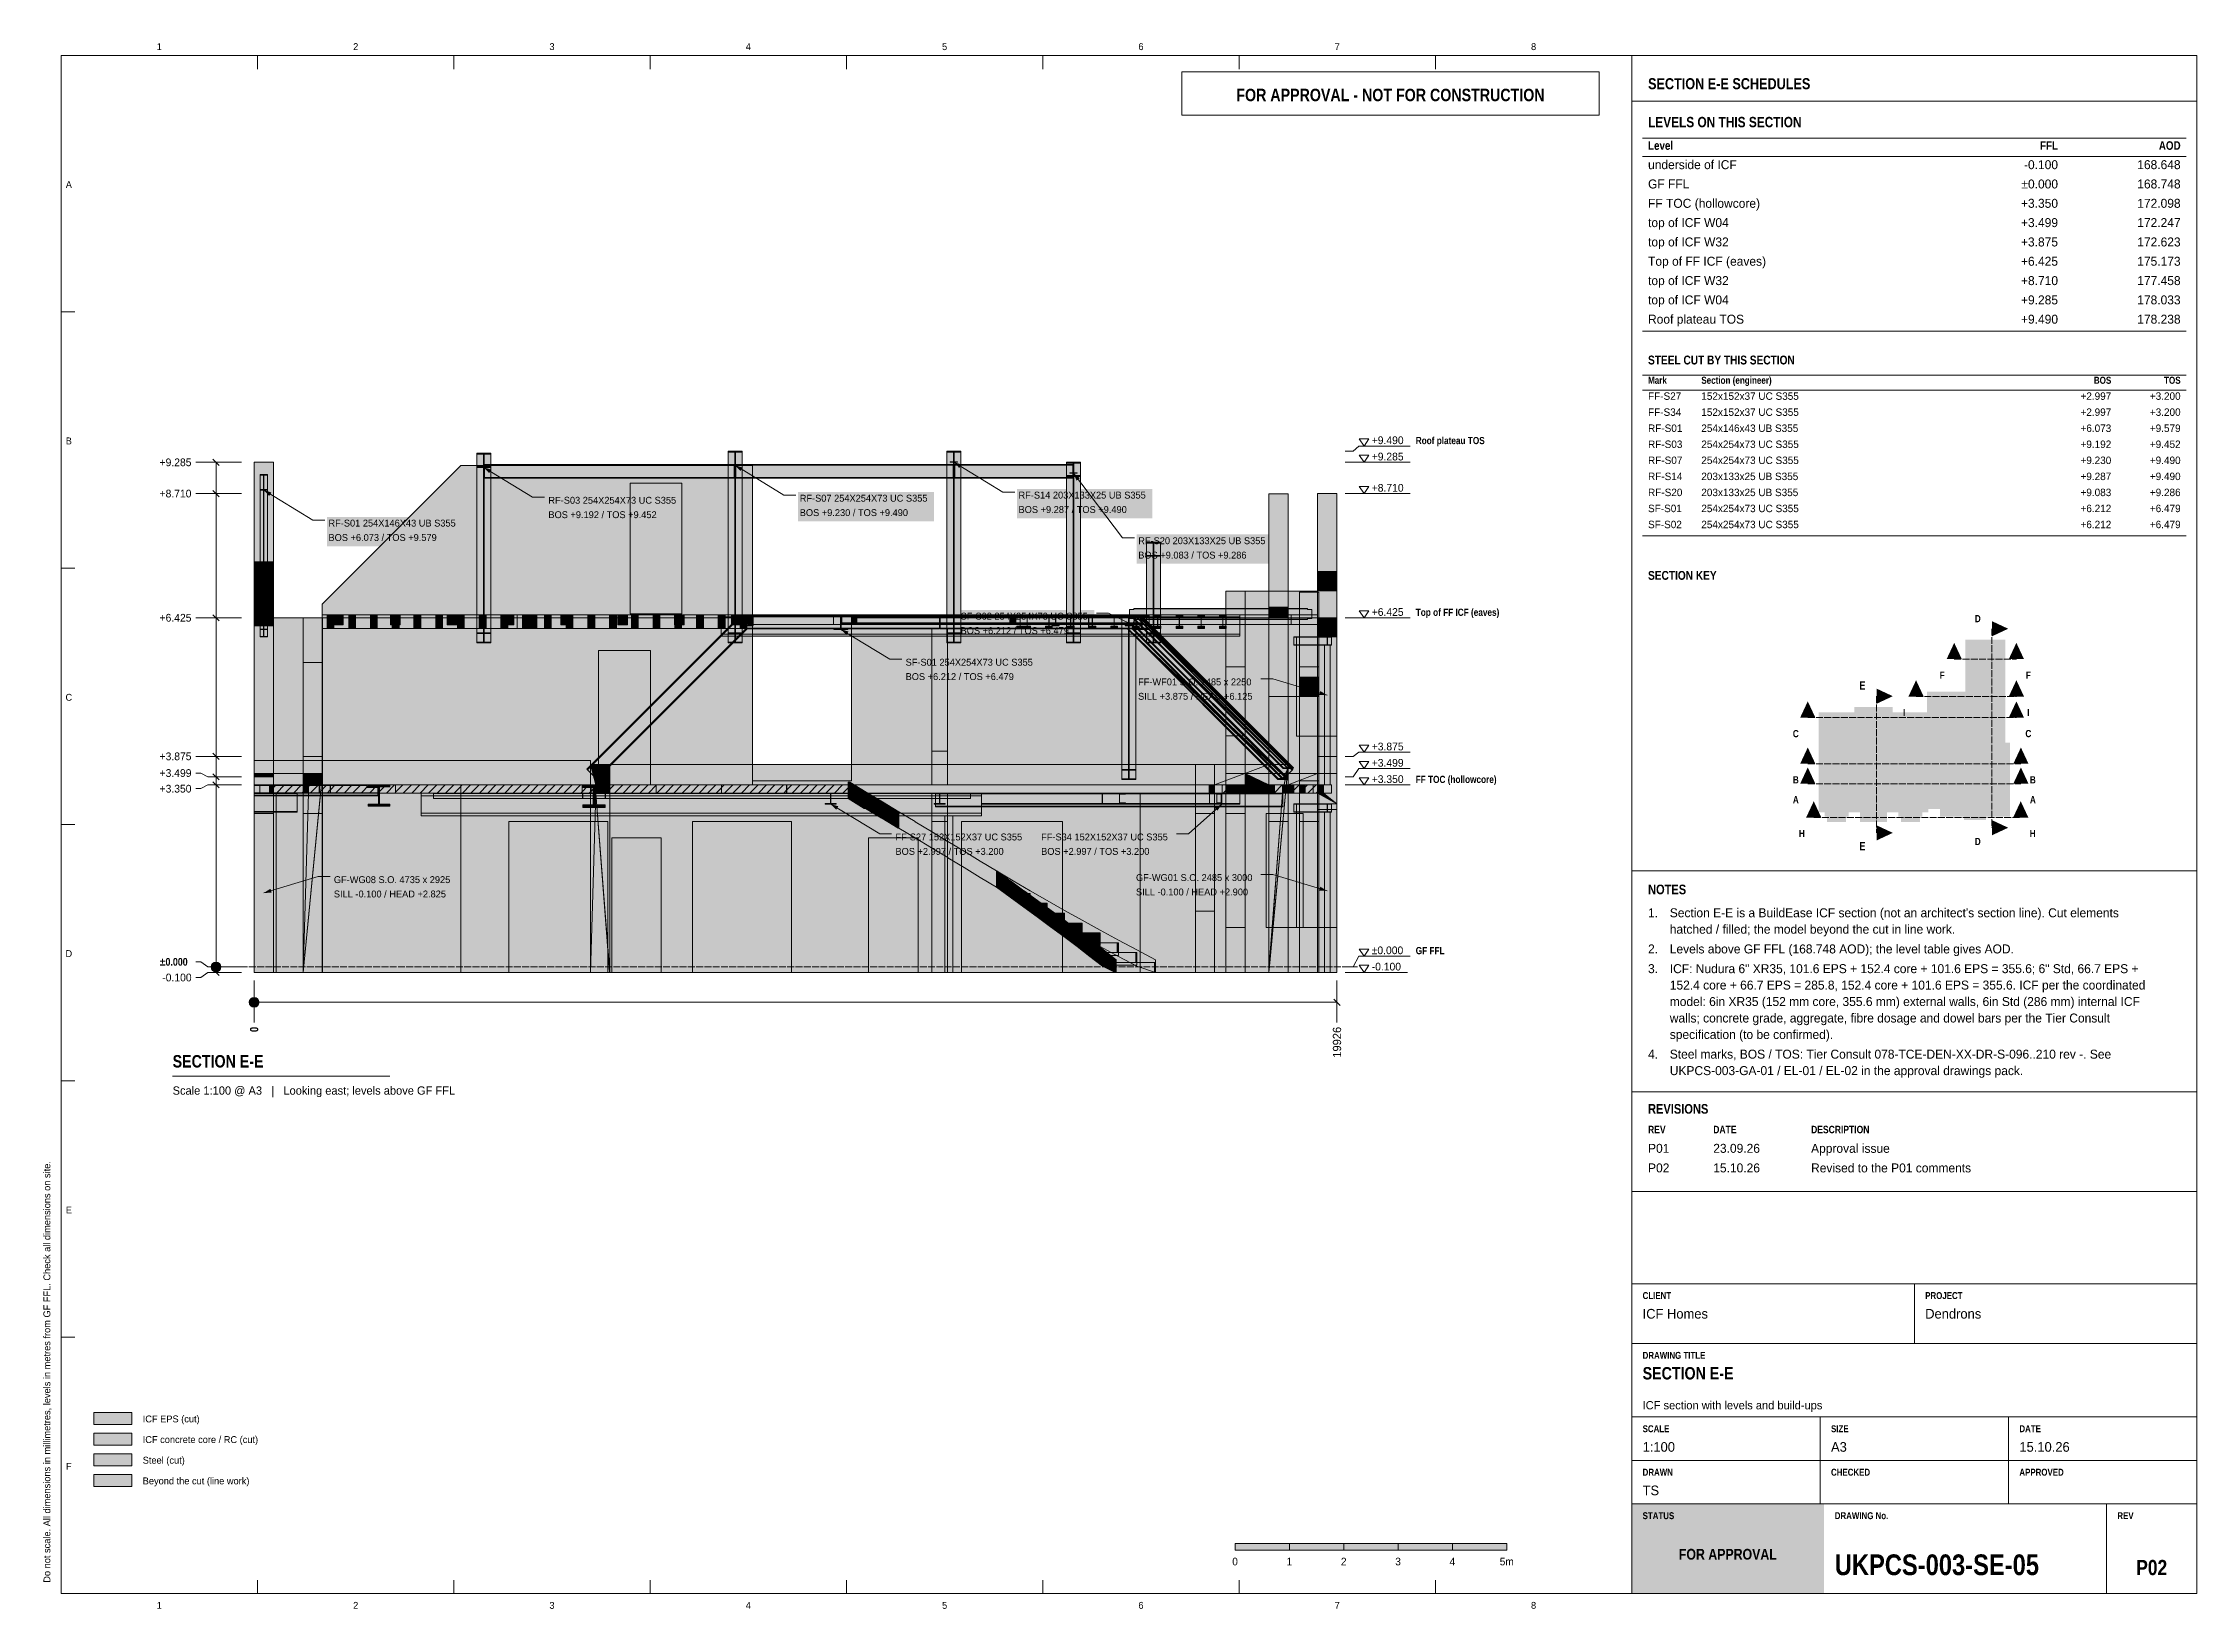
# Model space of a CAD drawing. Header units: millimetres. Extents: x 17 to 413, y 4 to 292.
import ezdxf
from ezdxf.enums import TextEntityAlignment as Align

# ---------------------------------------------------------------- set-up
doc = ezdxf.new("R2010")
doc.units = ezdxf.units.MM
doc.linetypes.add('DASHED', pattern=[1.524, 1.27, -0.254])
for name, color, linetype in [('FILL-C_B2B2B8', 7, 'Continuous'), ('FILL-C_BDBDBF', 7, 'Continuous'), ('FILL-EPS', 7, 'Continuous'), ('FILL-INK', 7, 'Continuous'), ('FILL-LIGHT', 7, 'Continuous'), ('FILL-RED', 7, 'Continuous'), ('FILL-STEEL', 7, 'Continuous'), ('FILL-STEEL_GREY', 7, 'Continuous'), ('FILL-TEAL', 7, 'Continuous'), ('FILL-TIMBER', 7, 'Continuous'), ('FILL-WHITE', 7, 'Continuous'), ('LINE-C_B2B2B8-DASH', 7, 'DASHED'), ('LINE-CORE', 7, 'Continuous'), ('LINE-INK', 7, 'Continuous'), ('LINE-RED', 7, 'Continuous'), ('LINE-RED-DASH', 7, 'DASHED'), ('LINE-STEEL-DASH', 7, 'DASHED'), ('LINE-STEEL_GREY', 7, 'Continuous'), ('LINE-TEAL', 7, 'Continuous'), ('TEXT-C_B2B2B8', 7, 'Continuous'), ('TEXT-EPS', 7, 'Continuous'), ('TEXT-INK', 7, 'Continuous'), ('TEXT-RED', 7, 'Continuous'), ('TEXT-STEEL', 7, 'Continuous'), ('TEXT-STEEL_GREY', 7, 'Continuous'), ('TEXT-TEAL', 7, 'Continuous'), ('TEXT-TEAL_DK', 7, 'Continuous'), ('TEXT-WHITE', 7, 'Continuous')]:
    doc.layers.add(name, color=color, linetype=linetype)
doc.styles.add('OpenSansCondensed-Bold', font='OpenSansCondensed-Bold.ttf')

msp = doc.modelspace()

# ---------------------------------------------------------------- texts
at = {"layer": 'TEXT-C_B2B2B8', "style": 'OpenSansCondensed-Bold'}
for s, p in [('D', (372.67, 185.73)), ('F', (366.14, 175.34)), ('F', (381.98, 175.34)), ('I', (359.12, 168.46)), ('I', (381.98, 168.46)), ('C', (339.19, 164.57)), ('C', (381.98, 164.57)), ('B', (339.19, 156.08)), ('B', (382.81, 156.08)), ('A', (339.19, 152.41)), ('A', (382.81, 152.41)), ('H', (340.29, 146.19)), ('H', (382.78, 146.19)), ('D', (372.67, 144.72))]:
    msp.add_text(s, height=1.32, dxfattribs=at).set_placement(p, align=Align.CENTER)
at = {"layer": 'TEXT-EPS', "style": 'OpenSansCondensed-Bold'}
msp.add_text('STATUS', height=1.27, dxfattribs=at).set_placement((311, 20.7))
at = {"layer": 'TEXT-INK', "style": 'OpenSansCondensed-Bold'}
for s, height, p in [('LEVELS ON THIS SECTION', 1.905, (312, 276.8)), ('STEEL CUT BY THIS SECTION', 1.6256, (312, 233.16)), ('NOTES', 1.778, (312, 135.67)), ('±0.000', 1.422, (38.1, 122.53)), ('SECTION E-E', 2.286, (40.5, 103.8)), ('REVISIONS', 1.778, (312, 95.3)), ('SECTION E-E', 2.286, (311, 46.4)), ('UKPCS-003-SE-05', 3.81, (346.36, 10.4))]:
    msp.add_text(s, height=height, dxfattribs=at).set_placement(p)
at = {"layer": 'TEXT-INK'}
for s, height, p in [('underside of ICF', 1.651, (312, 269.09)), ('GF FFL', 1.651, (312, 265.54)), ('FF TOC (hollowcore)', 1.651, (312, 261.98)), ('top of ICF W04', 1.651, (312, 258.43)), ('top of ICF W32', 1.651, (312, 254.87)), ('Top of FF ICF (eaves)', 1.651, (312, 251.32)), ('top of ICF W32', 1.651, (312, 247.76)), ('top of ICF W04', 1.651, (312, 244.21)), ('Roof plateau TOS', 1.651, (312, 240.66)), ('FF-S27', 1.372, (312, 226.65)), ('152x152x37 UC S355', 1.3716, (321.8, 226.65)), ('FF-S34', 1.372, (312, 223.7)), ('RF-S01', 1.372, (312, 220.74)), ('254x146x43 UB S355', 1.3716, (321.8, 220.74)), ('152x152x37 UC S355', 1.3716, (321.8, 223.7)), ('+9.490', 1.422, (261.15, 218.5)), ('RF-S03', 1.372, (312, 217.79)), ('254x254x73 UC S355', 1.3716, (321.8, 217.79)), ('+9.285', 1.422, (38.1, 214.44)), ('+9.285', 1.422, (261.15, 215.5)), ('RF-S07', 1.372, (312, 214.84)), ('254x254x73 UC S355', 1.3716, (321.8, 214.84)), ('+8.710', 1.422, (38.1, 208.69)), ('+8.710', 1.422, (261.15, 209.75)), ('RF-S14', 1.372, (312, 211.88)), ('RF-S20', 1.372, (312, 208.93)), ('203x133x25 UB S355', 1.3716, (321.8, 211.88)), ('203x133x25 UB S355', 1.3716, (321.8, 208.93)), ('RF-S03 254X254X73 UC S355', 1.27, (109.65, 207.53)), ('BOS +9.192 / TOS +9.452', 1.27, (109.65, 204.88)), ('RF-S07 254X254X73 UC S355', 1.27, (155.9, 207.91)), ('BOS +9.230 / TOS +9.490', 1.27, (155.9, 205.26)), ('RF-S14 203X133X25 UB S355', 1.27, (196.16, 208.48)), ('BOS +9.287 / TOS +9.490', 1.27, (196.16, 205.83)), ('SF-S01', 1.372, (312, 205.98)), ('254x254x73 UC S355', 1.3716, (321.8, 205.98)), ('RF-S01 254X146X43 UB S355', 1.27, (69.18, 203.33)), ('SF-S02', 1.372, (312, 203.03)), ('254x254x73 UC S355', 1.3716, (321.8, 203.03)), ('BOS +6.073 / TOS +9.579', 1.27, (69.18, 200.68)), ('RF-S20 203X133X25 UB S355', 1.27, (218.19, 200.09)), ('BOS +9.083 / TOS +9.286', 1.27, (218.19, 197.44)), ('+6.425', 1.422, (38.1, 185.84)), ('SF-S02 254X254X73 UC S355', 1.27, (185.5, 186.2)), ('+6.425', 1.422, (261.15, 186.9)), ('BOS +6.212 / TOS +6.479', 1.27, (185.5, 183.55)), ('SF-S01 254X254X73 UC S355', 1.27, (175.38, 177.73)), ('BOS +6.212 / TOS +6.479', 1.27, (175.38, 175.09)), ('FF-WF01 S.O. 2485 x 2250', 1.27, (218.16, 174.11)), ('SILL +3.875 / HEAD +6.125', 1.27, (218.16, 171.46)), ('+3.875', 1.422, (261.15, 162.15)), ('+3.875', 1.422, (38.1, 160.34)), ('+3.499', 1.422, (38.1, 157.27)), ('+3.499', 1.422, (261.15, 159.15)), ('+3.350', 1.422, (38.1, 154.39)), ('+3.350', 1.422, (261.15, 156.15)), ('FF-S27 152X152X37 UC S355', 1.27, (173.51, 145.58)), ('FF-S34 152X152X37 UC S355', 1.27, (200.32, 145.58)), ('BOS +2.997 / TOS +3.200', 1.27, (173.51, 142.93)), ('BOS +2.997 / TOS +3.200', 1.27, (200.32, 142.93)), ('GF-WG08 S.O. 4735 x 2925', 1.27, (70.17, 137.73)), ('GF-WG01 S.O. 2485 x 3000', 1.27, (217.77, 138.11)), ('SILL -0.100 / HEAD +2.825', 1.27, (70.17, 135.09)), ('SILL -0.100 / HEAD +2.900', 1.27, (217.77, 135.46)), ('1.', 1.651, (312, 131.44)), ("Section E-E is a BuildEase ICF section (not an architect's section line). Cut elements", 1.651, (316, 131.44)), ('hatched / filled; the model beyond the cut in line work.', 1.651, (316, 128.42)), ('±0.000', 1.422, (261.15, 124.65)), ('-0.100', 1.422, (261.15, 121.65)), ('2.', 1.651, (312, 124.79)), ('Levels above GF FFL (168.748 AOD); the level table gives AOD.', 1.651, (316, 124.79)), ('ICF: Nudura 6" XR35, 101.6 EPS + 152.4 core + 101.6 EPS = 355.6; 6" Std, 66.7 EPS +', 1.651, (316, 121.16)), ('-0.100', 1.422, (38.6, 119.65)), ('3.', 1.651, (312, 121.16)), ('152.4 core + 66.7 EPS = 285.8, 152.4 core + 101.6 EPS = 355.6. ICF per the coordinated', 1.651, (316, 118.14)), ('model: 6in XR35 (152 mm core, 355.6 mm) external walls, 6in Std (286 mm) internal ICF', 1.651, (316, 115.11)), ('walls; concrete grade, aggregate, fibre dosage and dowel bars per the Tier Consult', 1.651, (316, 112.08)), ('4.', 1.651, (312, 105.43)), ('specification (to be confirmed).', 1.651, (316, 109.05)), ('Steel marks, BOS / TOS: Tier Consult 078-TCE-DEN-XX-DR-S-096..210 rev -. See', 1.651, (316, 105.43)), ('UKPCS-003-GA-01 / EL-01 / EL-02 in the approval drawings pack.', 1.651, (316, 102.4)), ('P01', 1.651, (312, 88.1)), ('23.09.26', 1.651, (324, 88.1)), ('Approval issue', 1.651, (342, 88.1)), ('P02', 1.651, (312, 84.5)), ('15.10.26', 1.651, (324, 84.5)), ('Revised to the P01 comments', 1.651, (342, 84.5)), ('Dendrons', 1.778, (363, 57.6)), ('ICF Homes', 1.778, (311, 57.6)), ('ICF EPS (cut)', 1.27, (35, 38.5)), ('ICF concrete core / RC (cut)', 1.27, (35, 34.7)), ('Steel (cut)', 1.27, (35, 30.9)), ('1:100', 1.778, (311, 33.1)), ('A3', 1.778, (345.67, 33.1)), ('15.10.26', 1.778, (380.33, 33.1)), ('Beyond the cut (line work)', 1.27, (35, 27.1)), ('TS', 1.778, (311, 25.1))]:
    msp.add_text(s, height=height, dxfattribs=at).set_placement(p)
for s, height, p in [('-0.100', 1.651, (387.44, 269.09)), ('168.648', 1.651, (410, 269.09)), ('±0.000', 1.651, (387.44, 265.54)), ('168.748', 1.651, (410, 265.54)), ('+3.350', 1.651, (387.44, 261.98)), ('172.098', 1.651, (410, 261.98)), ('+3.499', 1.651, (387.44, 258.43)), ('172.247', 1.651, (410, 258.43)), ('+3.875', 1.651, (387.44, 254.87)), ('172.623', 1.651, (410, 254.87)), ('+6.425', 1.651, (387.44, 251.32)), ('175.173', 1.651, (410, 251.32)), ('+8.710', 1.651, (387.44, 247.76)), ('+9.285', 1.651, (387.44, 244.21)), ('177.458', 1.651, (410, 247.76)), ('178.033', 1.651, (410, 244.21)), ('+9.490', 1.651, (387.44, 240.66)), ('178.238', 1.651, (410, 240.66)), ('+2.997', 1.372, (397.24, 226.65)), ('+3.200', 1.372, (410, 226.65)), ('+2.997', 1.372, (397.24, 223.7)), ('+6.073', 1.372, (397.24, 220.74)), ('+3.200', 1.372, (410, 223.7)), ('+9.579', 1.372, (410, 220.74)), ('+9.192', 1.372, (397.24, 217.79)), ('+9.452', 1.372, (410, 217.79)), ('+9.230', 1.372, (397.24, 214.84)), ('+9.490', 1.372, (410, 214.84)), ('+9.287', 1.372, (397.24, 211.88)), ('+9.083', 1.372, (397.24, 208.93)), ('+9.490', 1.372, (410, 211.88)), ('+9.286', 1.372, (410, 208.93)), ('+6.212', 1.372, (397.24, 205.98)), ('+6.479', 1.372, (410, 205.98)), ('+6.212', 1.372, (397.24, 203.03)), ('+6.479', 1.372, (410, 203.03))]:
    msp.add_text(s, height=height, dxfattribs=at).set_placement(p, align=Align.RIGHT)
at = {"layer": 'TEXT-INK', "style": 'OpenSansCondensed-Bold'}
msp.add_text('0', height=1.52, rotation=90, dxfattribs=at).set_placement((56.26, 110.32))
at = {"layer": 'TEXT-INK'}
msp.add_text('19926', height=1.524, rotation=90, dxfattribs=at).set_placement((255.52, 105.61))
for s, height, p in [('0', 1.4, (236, 12.2)), ('1', 1.4, (246, 12.2)), ('2', 1.4, (256, 12.2)), ('3', 1.4, (266, 12.2)), ('4', 1.4, (276, 12.2)), ('5m', 1.397, (286, 12.2))]:
    msp.add_text(s, height=height, dxfattribs=at).set_placement(p, align=Align.CENTER)
at = {"layer": 'TEXT-INK', "style": 'OpenSansCondensed-Bold'}
msp.add_text('P02', height=2.794, dxfattribs=at).set_placement((404.68, 10.4), align=Align.CENTER)
at = {"layer": 'TEXT-RED', "style": 'OpenSansCondensed-Bold'}
for s, height, p in [('FOR APPROVAL - NOT FOR CONSTRUCTION', 2.286, (264.6, 281.6)), ('E', 1.52, (351.44, 173.32)), ('E', 1.52, (351.44, 143.77))]:
    msp.add_text(s, height=height, dxfattribs=at).set_placement(p, align=Align.CENTER)
at = {"layer": 'TEXT-STEEL', "style": 'OpenSansCondensed-Bold'}
for s, height, p in [('Roof plateau TOS', 1.3208, (269.25, 218.5)), ('Top of FF ICF (eaves)', 1.3208, (269.25, 186.9)), ('FF TOC (hollowcore)', 1.3208, (269.25, 156.15)), ('GF FFL', 1.321, (269.25, 124.65))]:
    msp.add_text(s, height=height, dxfattribs=at).set_placement(p)
at = {"layer": 'TEXT-STEEL_GREY'}
for s, p in [('1', (38.06, 291)), ('2', (74.19, 291)), ('3', (110.31, 291)), ('4', (146.44, 291)), ('5', (182.56, 291)), ('6', (218.69, 291)), ('7', (254.81, 291)), ('8', (290.94, 291)), ('A', (21.4, 265.62)), ('B', (21.4, 218.45)), ('C', (21.4, 171.28)), ('D', (21.4, 124.12)), ('E', (21.4, 76.95)), ('F', (21.4, 29.78)), ('1', (38.06, 4.2)), ('2', (74.19, 4.2)), ('3', (110.31, 4.2)), ('4', (146.44, 4.2)), ('5', (182.56, 4.2)), ('6', (218.69, 4.2)), ('7', (254.81, 4.2)), ('8', (290.94, 4.2))]:
    msp.add_text(s, height=1.27, dxfattribs=at).set_placement(p, align=Align.CENTER)
at = {"layer": 'TEXT-STEEL_GREY', "style": 'OpenSansCondensed-Bold'}
for s, height, p in [('Level', 1.575, (312, 272.65)), ('Mark', 1.295, (312, 229.6)), ('Section (engineer)', 1.2954, (321.8, 229.6)), ('REV', 1.372, (312, 91.7)), ('DATE', 1.372, (324, 91.7)), ('DESCRIPTION', 1.3716, (342, 91.7)), ('CLIENT', 1.27, (311, 61.2)), ('PROJECT', 1.27, (363, 61.2)), ('DRAWING TITLE', 1.27, (311, 50.2)), ('SCALE', 1.27, (311, 36.7)), ('SIZE', 1.27, (345.67, 36.7)), ('DATE', 1.27, (380.33, 36.7)), ('DRAWN', 1.27, (311, 28.7)), ('CHECKED', 1.27, (345.67, 28.7)), ('APPROVED', 1.27, (380.33, 28.7)), ('DRAWING No.', 1.27, (346.36, 20.7)), ('REV', 1.27, (398.36, 20.7))]:
    msp.add_text(s, height=height, dxfattribs=at).set_placement(p)
for s, height, p in [('FFL', 1.575, (387.44, 272.65)), ('AOD', 1.575, (410, 272.65)), ('BOS', 1.295, (397.24, 229.6)), ('TOS', 1.295, (410, 229.6))]:
    msp.add_text(s, height=height, dxfattribs=at).set_placement(p, align=Align.RIGHT)
at = {"layer": 'TEXT-STEEL_GREY'}
for s, p in [('Scale 1:100 @ A3   |   Looking east; levels above GF FFL', (40.5, 98.8)), ('ICF section with levels and build-ups', (311, 40.9))]:
    msp.add_text(s, height=1.524, dxfattribs=at).set_placement(p)
msp.add_text('Do not scale. All dimensions in millimetres, levels in metres from GF FFL. Check all dimensions on site.', height=1.27, rotation=90, dxfattribs=at).set_placement((18, 9))
at = {"layer": 'TEXT-TEAL', "style": 'OpenSansCondensed-Bold'}
msp.add_text('SECTION E-E SCHEDULES', height=2.032, dxfattribs=at).set_placement((312, 283.8))
at = {"layer": 'TEXT-TEAL_DK', "style": 'OpenSansCondensed-Bold'}
msp.add_text('SECTION KEY', height=1.6256, dxfattribs=at).set_placement((312, 193.53))
at = {"layer": 'TEXT-WHITE', "style": 'OpenSansCondensed-Bold'}
msp.add_text('FOR APPROVAL', height=1.9812, dxfattribs=at).set_placement((326.68, 13.25), align=Align.CENTER)

# ---------------------------------------------------------------- hatches: boundary and pattern name
at = {"layer": 'FILL-C_B2B2B8', "true_color": 0xb2b2b8}
h = msp.add_hatch(color=256, dxfattribs=at)
h.dxf.hatch_style = 1
h.paths.add_polyline_path([(378.27, 184.53), (375.27, 185.93), (375.27, 183.13)])
h = msp.add_hatch(color=256, dxfattribs=at)
h.dxf.hatch_style = 1
h.paths.add_polyline_path([(368.34, 181.94), (366.94, 178.94), (369.74, 178.94)])
h = msp.add_hatch(color=256, dxfattribs=at)
h.dxf.hatch_style = 1
h.paths.add_polyline_path([(379.78, 181.94), (378.38, 178.94), (381.18, 178.94)])
h = msp.add_hatch(color=256, dxfattribs=at)
h.dxf.hatch_style = 1
h.paths.add_polyline_path([(361.32, 175.06), (359.92, 172.06), (362.72, 172.06)])
h = msp.add_hatch(color=256, dxfattribs=at)
h.dxf.hatch_style = 1
h.paths.add_polyline_path([(379.78, 175.06), (378.38, 172.06), (381.18, 172.06)])
h = msp.add_hatch(color=256, dxfattribs=at)
h.dxf.hatch_style = 1
h.paths.add_polyline_path([(341.39, 171.17), (339.99, 168.17), (342.79, 168.17)])
h = msp.add_hatch(color=256, dxfattribs=at)
h.dxf.hatch_style = 1
h.paths.add_polyline_path([(379.78, 171.17), (378.38, 168.17), (381.18, 168.17)])
h = msp.add_hatch(color=256, dxfattribs=at)
h.dxf.hatch_style = 1
h.paths.add_polyline_path([(341.39, 162.68), (339.99, 159.68), (342.79, 159.68)])
h = msp.add_hatch(color=256, dxfattribs=at)
h.dxf.hatch_style = 1
h.paths.add_polyline_path([(380.61, 162.68), (379.21, 159.68), (382.01, 159.68)])
h = msp.add_hatch(color=256, dxfattribs=at)
h.dxf.hatch_style = 1
h.paths.add_polyline_path([(341.39, 159.01), (339.99, 156.01), (342.79, 156.01)])
h = msp.add_hatch(color=256, dxfattribs=at)
h.dxf.hatch_style = 1
h.paths.add_polyline_path([(380.61, 159.01), (379.21, 156.01), (382.01, 156.01)])
h = msp.add_hatch(color=256, dxfattribs=at)
h.dxf.hatch_style = 1
h.paths.add_polyline_path([(342.49, 152.79), (341.09, 149.79), (343.89, 149.79)])
h = msp.add_hatch(color=256, dxfattribs=at)
h.dxf.hatch_style = 1
h.paths.add_polyline_path([(380.58, 152.79), (379.18, 149.79), (381.98, 149.79)])
h = msp.add_hatch(color=256, dxfattribs=at)
h.dxf.hatch_style = 1
h.paths.add_polyline_path([(378.27, 147.92), (375.27, 149.32), (375.27, 146.52)])
at = {"layer": 'FILL-C_BDBDBF', "true_color": 0xbdbdbf}
h = msp.add_hatch(color=256, dxfattribs=at)
h.dxf.hatch_style = 1
h.paths.add_polyline_path([(26, 34.3), (33, 34.3), (33, 36.5), (26, 36.5)])
at = {"layer": 'FILL-EPS', "true_color": 0xccffff}
h = msp.add_hatch(color=256, dxfattribs=at)
h.dxf.hatch_style = 1
h.paths.add_polyline_path([(55.5, 205.38), (55.5, 205.96), (55.5, 215.15), (58.43, 215.15), (59.06, 215.15), (59.06, 205.96), (59.06, 205.38), (59.06, 204.31), (59.06, 202.49), (59.06, 199.4), (59.06, 196.86), (57.35, 196.86), (55.5, 196.86), (55.5, 199.4), (55.5, 202.49), (55.5, 204.31)])
h = msp.add_hatch(color=256, dxfattribs=at)
h.dxf.hatch_style = 1
h.paths.add_polyline_path([(254.75, 209.4), (254.75, 195.04), (254.75, 189.88), (254.75, 183.55), (252.23, 183.55), (251.2, 183.55), (251.2, 186.14), (251.2, 195.04), (251.2, 209.4), (252.14, 209.4)])
h = msp.add_hatch(color=256, dxfattribs=at)
h.dxf.hatch_style = 1
h.paths.add_polyline_path([(251.55, 154.29), (253.16, 154.29), (253.74, 154.29), (253.74, 154.85), (253.74, 155.81), (252.13, 155.81), (251.55, 155.81), (251.2, 155.81), (251.2, 156.57), (251.2, 157.87), (251.2, 159.3), (251.2, 161.05), (253.72, 161.05), (254.75, 161.05), (254.75, 160.33), (254.75, 157.87), (254.75, 154.92), (254.75, 151.3), (252.23, 151.3), (251.2, 151.3), (251.2, 151.97), (251.2, 154.29)])
h = msp.add_hatch(color=256, dxfattribs=at)
h.dxf.hatch_style = 1
h.paths.add_polyline_path([(55.5, 157.29), (57.69, 157.29), (59.06, 157.29), (59.06, 156.8), (59.06, 155.81), (57.56, 155.81), (57.27, 155.81), (56.52, 155.81), (56.52, 155.18), (56.52, 154.29), (57.56, 154.29), (59.06, 154.29), (59.06, 152.57), (59.06, 150.55), (56.89, 150.55), (55.5, 150.55), (55.5, 153.09), (55.5, 153.27)])
h = msp.add_hatch(color=256, dxfattribs=at)
h.dxf.hatch_style = 1
h.paths.add_polyline_path([(26, 38.1), (33, 38.1), (33, 40.3), (26, 40.3)])
at = {"layer": 'FILL-INK', "true_color": 0x1a1a1f}
h = msp.add_hatch(color=256, dxfattribs=at)
h.dxf.hatch_style = 1
h.paths.add_polyline_path([(97.75, 214.22), (99.14, 213.81), (98.74, 213.16)])
h = msp.add_hatch(color=256, dxfattribs=at)
h.dxf.hatch_style = 1
h.paths.add_polyline_path([(144, 214.6), (145.39, 214.19), (144.99, 213.54)])
h = msp.add_hatch(color=256, dxfattribs=at)
h.dxf.hatch_style = 1
h.paths.add_polyline_path([(184.26, 215.17), (185.65, 214.76), (185.25, 214.11)])
h = msp.add_hatch(color=256, dxfattribs=at)
h.dxf.hatch_style = 1
h.paths.add_polyline_path([(206.29, 213.13), (207.44, 212.24), (206.83, 211.78)])
h = msp.add_hatch(color=256, dxfattribs=at)
h.dxf.hatch_style = 1
h.paths.add_polyline_path([(57.28, 210.02), (58.67, 209.61), (58.27, 208.96)])
h = msp.add_hatch(color=256, dxfattribs=at)
h.dxf.hatch_style = 1
h.paths.add_polyline_path([(163.48, 184.42), (164.87, 184.02), (164.47, 183.37)])
h = msp.add_hatch(color=256, dxfattribs=at)
h.dxf.hatch_style = 1
h.paths.add_polyline_path([(218.88, 184.42), (217.45, 184.69), (217.78, 185.37)])
h = msp.add_hatch(color=256, dxfattribs=at)
h.dxf.hatch_style = 1
h.paths.add_polyline_path([(252.93, 172.3), (251.48, 172.34), (251.7, 173.07)])
h = msp.add_hatch(color=256, dxfattribs=at)
h.dxf.hatch_style = 1
h.paths.add_polyline_path([(161.61, 152.27), (163, 151.86), (162.6, 151.21)])
h = msp.add_hatch(color=256, dxfattribs=at)
h.dxf.hatch_style = 1
h.paths.add_polyline_path([(233.55, 152.27), (232.76, 151.05), (232.25, 151.61)])
h = msp.add_hatch(color=256, dxfattribs=at)
h.dxf.hatch_style = 1
h.paths.add_polyline_path([(57.27, 135.92), (58.5, 136.69), (58.72, 135.96)])
h = msp.add_hatch(color=256, dxfattribs=at)
h.dxf.hatch_style = 1
h.paths.add_polyline_path([(252.93, 136.3), (251.48, 136.34), (251.7, 137.07)])
at = {"layer": 'FILL-INK', "true_color": 0x14141a}
h = msp.add_hatch(color=256, dxfattribs=at)
h.dxf.hatch_style = 1
h.paths.add_polyline_path([(236, 15), (246, 15), (246, 16.2), (236, 16.2)])
h = msp.add_hatch(color=256, dxfattribs=at)
h.dxf.hatch_style = 1
h.paths.add_polyline_path([(256, 15), (266, 15), (266, 16.2), (256, 16.2)])
h = msp.add_hatch(color=256, dxfattribs=at)
h.dxf.hatch_style = 1
h.paths.add_polyline_path([(276, 15), (286, 15), (286, 16.2), (276, 16.2)])
at = {"layer": 'FILL-LIGHT', "true_color": 0xcccccf}
h = msp.add_hatch(color=256, dxfattribs=at)
h.dxf.hatch_style = 1
h.paths.add_polyline_path([(64.82, 155.8), (69.51, 155.8), (69.51, 155.17), (69.51, 154.3), (63.02, 154.3), (58.34, 154.3), (58.34, 154.93), (58.34, 155.8)])
h = msp.add_hatch(color=256, dxfattribs=at)
h.dxf.hatch_style = 1
h.paths.add_polyline_path([(76.52, 155.8), (81.51, 155.8), (81.51, 155.17), (81.51, 154.3), (74.52, 154.3), (69.54, 154.3), (69.54, 154.92), (69.54, 155.8)])
h = msp.add_hatch(color=256, dxfattribs=at)
h.dxf.hatch_style = 1
h.paths.add_polyline_path([(88.52, 155.8), (93.51, 155.8), (93.51, 155.17), (93.51, 154.3), (86.52, 154.3), (81.54, 154.3), (81.54, 154.92), (81.54, 155.8)])
h = msp.add_hatch(color=256, dxfattribs=at)
h.dxf.hatch_style = 1
h.paths.add_polyline_path([(100.52, 155.8), (105.51, 155.8), (112.49, 155.8), (117.48, 155.8), (117.48, 155.17), (117.48, 154.3), (110.49, 154.3), (105.51, 154.3), (98.52, 154.3), (93.54, 154.3), (93.54, 154.92), (93.54, 155.8)])
h = msp.add_hatch(color=256, dxfattribs=at)
h.dxf.hatch_style = 1
h.paths.add_polyline_path([(124.49, 155.8), (129.48, 155.8), (129.48, 155.17), (129.48, 154.3), (122.49, 154.3), (117.51, 154.3), (117.51, 154.92), (117.51, 155.8)])
h = msp.add_hatch(color=256, dxfattribs=at)
h.dxf.hatch_style = 1
h.paths.add_polyline_path([(141.48, 155.8), (141.48, 155.17), (141.48, 154.3), (134.49, 154.3), (129.51, 154.3), (129.51, 154.92), (129.51, 155.8), (136.49, 155.8)])
h = msp.add_hatch(color=256, dxfattribs=at)
h.dxf.hatch_style = 1
h.paths.add_polyline_path([(153.48, 155.8), (153.48, 155.17), (153.48, 154.3), (146.49, 154.3), (141.51, 154.3), (141.51, 154.92), (141.51, 155.8), (148.49, 155.8)])
h = msp.add_hatch(color=256, dxfattribs=at)
h.dxf.hatch_style = 1
h.paths.add_polyline_path([(160.49, 155.8), (165.48, 155.8), (165.48, 155.17), (165.48, 154.3), (158.49, 154.3), (153.51, 154.3), (153.51, 154.92), (153.51, 155.8)])
h = msp.add_hatch(color=256, dxfattribs=at)
h.dxf.hatch_style = 1
h.paths.add_polyline_path([(240.17, 155.8), (240.17, 155.23), (240.17, 154.3), (236.14, 154.3), (233.65, 154.3), (233.65, 154.87), (233.65, 155.8), (237.68, 155.8)])
h = msp.add_hatch(color=256, dxfattribs=at)
h.dxf.hatch_style = 1
h.paths.add_polyline_path([(252.17, 155.8), (252.17, 155.23), (252.17, 154.3), (244.77, 154.3), (240.2, 154.3), (240.2, 154.87), (240.2, 155.8), (247.59, 155.8)])
at = {"layer": 'FILL-RED', "true_color": 0xcc141a}
h = msp.add_hatch(color=256, dxfattribs=at)
h.dxf.hatch_style = 1
h.paths.add_polyline_path([(357.04, 172.12), (354.04, 173.52), (354.04, 170.72)])
h = msp.add_hatch(color=256, dxfattribs=at)
h.dxf.hatch_style = 1
h.paths.add_polyline_path([(357.04, 146.97), (354.04, 148.37), (354.04, 145.57)])
at = {"layer": 'FILL-STEEL', "true_color": 0x0d2973}
h = msp.add_hatch(color=256, dxfattribs=at)
h.dxf.hatch_style = 1
h.paths.add_polyline_path([(97.96, 214.22), (96.46, 214.22), (96.46, 214.32), (96.46, 214.39), (96.98, 214.39), (97.69, 214.39), (97.69, 215.71), (97.69, 216.65), (97.18, 216.65), (96.46, 216.65), (96.46, 216.75), (96.46, 216.82), (97.53, 216.82), (99.03, 216.82), (99.03, 216.72), (99.03, 216.65), (98.52, 216.65), (97.8, 216.65), (97.8, 215.33), (97.8, 214.39), (98.31, 214.39), (99.03, 214.39), (99.03, 214.29), (99.03, 214.22)])
h = msp.add_hatch(color=256, dxfattribs=at)
h.dxf.hatch_style = 1
h.paths.add_polyline_path([(144.21, 214.6), (142.71, 214.6), (142.71, 214.7), (142.71, 214.77), (143.23, 214.77), (143.94, 214.77), (143.94, 216.09), (143.94, 217.03), (143.43, 217.03), (142.71, 217.03), (142.71, 217.13), (142.71, 217.2), (143.78, 217.2), (145.28, 217.2), (145.28, 217.1), (145.28, 217.03), (144.77, 217.03), (144.05, 217.03), (144.05, 215.71), (144.05, 214.77), (144.56, 214.77), (145.28, 214.77), (145.28, 214.67), (145.28, 214.6)])
h = msp.add_hatch(color=256, dxfattribs=at)
h.dxf.hatch_style = 1
h.paths.add_polyline_path([(184.34, 215.17), (183.59, 215.17), (183.59, 215.21), (183.59, 215.24), (183.87, 215.24), (184.23, 215.24), (184.23, 216.31), (184.23, 217.12), (183.95, 217.12), (183.59, 217.12), (183.59, 217.17), (183.59, 217.2), (184.17, 217.2), (184.92, 217.2), (184.92, 217.15), (184.92, 217.12), (184.64, 217.12), (184.28, 217.12), (184.28, 216.06), (184.28, 215.24), (184.56, 215.24), (184.92, 215.24), (184.92, 215.2), (184.92, 215.17)])
h = msp.add_hatch(color=256, dxfattribs=at)
h.dxf.hatch_style = 1
h.paths.add_polyline_path([(206.37, 213.13), (205.62, 213.13), (205.62, 213.17), (205.62, 213.2), (205.9, 213.2), (206.26, 213.2), (206.26, 214.27), (206.26, 215.08), (205.98, 215.08), (205.62, 215.08), (205.62, 215.13), (205.62, 215.16), (206.2, 215.16), (206.95, 215.16), (206.95, 215.11), (206.95, 215.08), (206.67, 215.08), (206.31, 215.08), (206.31, 214.02), (206.31, 213.2), (206.59, 213.2), (206.95, 213.2), (206.95, 213.16), (206.95, 213.13)])
h = msp.add_hatch(color=256, dxfattribs=at)
h.dxf.hatch_style = 1
h.paths.add_polyline_path([(56.83, 210.02), (56.61, 210.02), (56.61, 210.03), (56.61, 210.13), (56.71, 210.13), (57.25, 210.13), (57.25, 210.54), (57.25, 212.78), (56.71, 212.78), (56.61, 212.78), (56.61, 212.8), (56.61, 212.89), (57.74, 212.89), (57.94, 212.89), (57.94, 212.8), (57.94, 212.78), (57.4, 212.78), (57.3, 212.78), (57.3, 210.54), (57.3, 210.13), (57.41, 210.13), (57.94, 210.13), (57.94, 210.03), (57.94, 210.02)])
h = msp.add_hatch(color=256, dxfattribs=at)
h.dxf.hatch_style = 1
h.paths.add_polyline_path([(163.72, 184.42), (162.18, 184.42), (162.18, 184.54), (162.18, 184.63), (162.68, 184.63), (163.41, 184.63), (163.41, 185.97), (163.41, 186.88), (162.91, 186.88), (162.18, 186.88), (162.18, 187.01), (162.18, 187.09), (163.23, 187.09), (164.77, 187.09), (164.77, 186.97), (164.77, 186.88), (164.27, 186.88), (163.54, 186.88), (163.54, 185.55), (163.54, 184.63), (164.04, 184.63), (164.77, 184.63), (164.77, 184.51), (164.77, 184.42)])
h = msp.add_hatch(color=256, dxfattribs=at)
h.dxf.hatch_style = 1
h.paths.add_polyline_path([(219.12, 184.42), (217.58, 184.42), (217.58, 184.54), (217.58, 184.63), (218.08, 184.63), (218.81, 184.63), (218.81, 185.97), (218.81, 186.88), (218.31, 186.88), (217.58, 186.88), (217.58, 187.01), (217.58, 187.09), (218.63, 187.09), (220.17, 187.09), (220.17, 186.97), (220.17, 186.88), (219.67, 186.88), (218.94, 186.88), (218.94, 185.55), (218.94, 184.63), (219.44, 184.63), (220.17, 184.63), (220.17, 184.51), (220.17, 184.42)])
h = msp.add_hatch(color=256, dxfattribs=at)
h.dxf.hatch_style = 1
h.paths.add_polyline_path([(161.77, 152.27), (160.59, 152.27), (160.59, 152.33), (160.59, 152.38), (161, 152.38), (161.57, 152.38), (161.57, 153.43), (161.57, 154.19), (161.16, 154.19), (160.59, 154.19), (160.59, 154.25), (160.59, 154.3), (161.44, 154.3), (162.62, 154.3), (162.62, 154.23), (162.62, 154.19), (162.21, 154.19), (161.64, 154.19), (161.64, 153.13), (161.64, 152.38), (162.05, 152.38), (162.62, 152.38), (162.62, 152.31), (162.62, 152.27)])
h = msp.add_hatch(color=256, dxfattribs=at)
h.dxf.hatch_style = 1
h.paths.add_polyline_path([(233.72, 152.27), (232.53, 152.27), (232.53, 152.33), (232.53, 152.38), (232.93, 152.38), (233.51, 152.38), (233.51, 153.44), (233.51, 154.19), (233.1, 154.19), (232.53, 154.19), (232.53, 154.25), (232.53, 154.3), (233.37, 154.3), (234.56, 154.3), (234.56, 154.23), (234.56, 154.19), (234.16, 154.19), (233.58, 154.19), (233.58, 153.12), (233.58, 152.38), (233.99, 152.38), (234.56, 152.38), (234.56, 152.31), (234.56, 152.27)])
h = msp.add_hatch(color=256, dxfattribs=at)
h.dxf.hatch_style = 1
h.paths.add_polyline_path([(26, 30.5), (33, 30.5), (33, 32.7), (26, 32.7)])
at = {"layer": 'FILL-STEEL_GREY', "true_color": 0x737378}
h = msp.add_hatch(color=256, dxfattribs=at)
h.dxf.hatch_style = 1
h.paths.add_polyline_path([(344.47, 150.77), (343.4, 150.77), (343.4, 169.15), (349.96, 169.15), (349.96, 170.11), (357.01, 170.11), (357.01, 169.15), (363.34, 169.15), (363.34, 172.97), (370.36, 172.97), (370.36, 182.51), (377.76, 182.51), (377.76, 163.55), (378.6, 163.55), (378.6, 149.94), (374.19, 149.94), (374.19, 149.34), (370.12, 149.34), (370.12, 149.94), (365.7, 149.94), (365.7, 151.37), (363.57, 151.37), (363.57, 150.77), (362.5, 150.77), (362.5, 149.94), (362.27, 149.94), (362.27, 149.94), (362.02, 149.94), (362.02, 148.98), (358.55, 148.98), (358.55, 149.94), (358.3, 149.94), (358.3, 149.94), (358.07, 149.94), (358.07, 150.77), (355.94, 150.77), (355.94, 148.98), (351.03, 148.98), (351.03, 150.77), (348.9, 150.77), (348.9, 149.94), (348.68, 149.94), (348.68, 149.94), (348.42, 149.94), (348.42, 148.98), (344.95, 148.98), (344.95, 149.94), (344.7, 149.94), (344.7, 149.94), (344.47, 149.94), (344.47, 150.77)])
h.paths.add_polyline_path([(366.04, 156.58), (366.04, 151.75), (366.08, 151.75), (366.08, 150.31), (370.49, 150.31), (370.49, 149.72), (373.81, 149.72), (373.81, 150.32), (378.22, 150.32), (378.22, 156.58), (366.04, 156.58)], flags=0)
h.paths.add_polyline_path([(378.22, 156.89), (378.22, 163.17), (377.39, 163.17), (377.39, 182.13), (370.73, 182.13), (370.73, 172.59), (363.71, 172.59), (363.71, 168.78), (363.57, 168.78), (363.57, 151.75), (365.74, 151.75), (365.74, 156.89), (378.22, 156.89)], flags=0)
h.paths.add_polyline_path([(343.78, 151.15), (344.85, 151.15), (344.85, 150.32), (345.33, 150.32), (345.33, 150.31), (348.05, 150.31), (348.05, 150.32), (348.52, 150.32), (348.52, 151.15), (351.41, 151.15), (351.41, 149.36), (355.56, 149.36), (355.56, 151.15), (358.45, 151.15), (358.45, 150.32), (358.93, 150.32), (358.93, 150.31), (361.64, 150.31), (361.64, 150.32), (362.12, 150.32), (362.12, 151.15), (363.19, 151.15), (363.19, 168.78), (356.93, 168.78), (356.93, 152.82), (356.63, 152.82), (356.63, 168.78), (356.63, 168.78), (356.63, 169.73), (350.34, 169.73), (350.34, 168.78), (350.34, 168.78), (350.34, 168.78), (350.34, 168.78), (350.34, 168.47), (350.34, 168.08), (350.34, 167.82), (350.34, 164.45), (350.34, 163.08), (350.34, 162.81), (350.34, 162.77), (350.34, 162.7), (350.34, 162.56), (350.34, 162.38), (350.34, 162.38), (350.34, 162.16), (350.34, 162.14), (350.34, 160.51), (350.34, 160.48), (350.34, 160.38), (350.34, 160.38), (350.34, 160.38), (350.34, 159.63), (350.34, 159.63), (350.34, 159.36), (350.34, 157.64), (350.34, 156.58), (350.34, 152.82), (350.18, 152.82), (350.18, 152.82), (350.12, 152.82), (350.04, 152.82), (350.04, 153.14), (350.04, 155.11), (350.04, 158.29), (350.04, 159.24), (350.04, 161.59), (350.04, 161.84), (350.04, 161.84), (350.04, 162.56), (350.04, 163.37), (350.04, 163.37), (350.04, 168.67), (350.04, 168.78), (343.78, 168.78), (343.78, 151.15)], flags=0)
h.paths.add_polyline_path([(361.64, 149.94), (358.93, 149.94), (358.93, 149.36), (361.64, 149.36), (361.64, 149.94)], flags=0)
h.paths.add_polyline_path([(345.33, 149.94), (345.33, 149.36), (348.05, 149.36), (348.05, 149.94), (345.33, 149.94)], flags=0)
at = {"layer": 'FILL-TEAL', "true_color": 0x009e85}
h = msp.add_hatch(color=256, dxfattribs=at)
h.dxf.hatch_style = 1
h.paths.add_polyline_path([(309.01, 7), (344.37, 7), (344.37, 23.5), (309.01, 23.5)])
at = {"layer": 'FILL-TIMBER', "true_color": 0xedd6a8}
h = msp.add_hatch(color=256, dxfattribs=at)
h.dxf.hatch_style = 1
h.paths.add_polyline_path([(106.9, 186.62), (106.81, 186.62), (106.31, 186.62), (106.31, 186.81), (106.31, 187.09), (107.02, 187.09), (107.53, 187.09), (107.53, 186.9), (107.53, 186.62), (106.93, 186.62), (106.93, 185.96), (106.93, 185.02), (107.02, 185.02), (107.53, 185.02), (107.53, 184.83), (107.53, 184.55), (106.81, 184.55), (106.31, 184.55), (106.31, 184.74), (106.31, 185.02), (106.9, 185.02), (106.9, 185.68)])
h = msp.add_hatch(color=256, dxfattribs=at)
h.dxf.hatch_style = 1
h.paths.add_polyline_path([(109.52, 186.62), (109.43, 186.62), (108.93, 186.62), (108.93, 186.81), (108.93, 187.09), (109.64, 187.09), (110.15, 187.09), (110.15, 186.9), (110.15, 186.62), (109.55, 186.62), (109.55, 185.96), (109.55, 185.02), (109.64, 185.02), (110.15, 185.02), (110.15, 184.83), (110.15, 184.55), (109.43, 184.55), (108.93, 184.55), (108.93, 184.74), (108.93, 185.02), (109.52, 185.02), (109.52, 185.68)])
h = msp.add_hatch(color=256, dxfattribs=at)
h.dxf.hatch_style = 1
h.paths.add_polyline_path([(113.52, 186.62), (113.43, 186.62), (112.93, 186.62), (112.93, 186.81), (112.93, 187.09), (113.64, 187.09), (114.15, 187.09), (114.15, 186.9), (114.15, 186.62), (113.55, 186.62), (113.55, 185.96), (113.55, 185.02), (113.64, 185.02), (114.15, 185.02), (114.15, 184.83), (114.15, 184.55), (113.43, 184.55), (112.93, 184.55), (112.93, 184.74), (112.93, 185.02), (113.52, 185.02), (113.52, 185.68)])
h = msp.add_hatch(color=256, dxfattribs=at)
h.dxf.hatch_style = 1
h.paths.add_polyline_path([(117.52, 186.62), (117.43, 186.62), (116.93, 186.62), (116.93, 186.81), (116.93, 187.09), (117.64, 187.09), (118.15, 187.09), (118.15, 186.9), (118.15, 186.62), (117.55, 186.62), (117.55, 185.96), (117.55, 185.02), (117.64, 185.02), (118.15, 185.02), (118.15, 184.83), (118.15, 184.55), (117.43, 184.55), (116.93, 184.55), (116.93, 184.74), (116.93, 185.02), (117.52, 185.02), (117.52, 185.68)])
h = msp.add_hatch(color=256, dxfattribs=at)
h.dxf.hatch_style = 1
h.paths.add_polyline_path([(121.52, 186.62), (121.43, 186.62), (120.93, 186.62), (120.93, 186.81), (120.93, 187.09), (121.64, 187.09), (122.15, 187.09), (122.15, 186.9), (122.15, 186.62), (121.55, 186.62), (121.55, 185.96), (121.55, 185.02), (121.64, 185.02), (122.15, 185.02), (122.15, 184.83), (122.15, 184.55), (121.43, 184.55), (120.93, 184.55), (120.93, 184.74), (120.93, 185.02), (121.52, 185.02), (121.52, 185.68)])
h = msp.add_hatch(color=256, dxfattribs=at)
h.dxf.hatch_style = 1
h.paths.add_polyline_path([(126.15, 185.02), (126.15, 184.83), (126.15, 184.55), (125.43, 184.55), (124.93, 184.55), (124.93, 184.74), (124.93, 185.02), (125.52, 185.02), (125.52, 185.68), (125.52, 186.62), (125.43, 186.62), (124.93, 186.62), (124.93, 186.81), (124.93, 187.09), (125.64, 187.09), (126.15, 187.09), (126.15, 186.9), (126.15, 186.62), (125.55, 186.62), (125.55, 185.96), (125.55, 185.02), (125.64, 185.02)])
h = msp.add_hatch(color=256, dxfattribs=at)
h.dxf.hatch_style = 1
h.paths.add_polyline_path([(129.52, 186.62), (129.43, 186.62), (128.93, 186.62), (128.93, 186.81), (128.93, 187.09), (129.64, 187.09), (130.15, 187.09), (130.15, 186.9), (130.15, 186.62), (129.55, 186.62), (129.55, 185.96), (129.55, 185.02), (129.64, 185.02), (130.15, 185.02), (130.15, 184.83), (130.15, 184.55), (129.43, 184.55), (128.93, 184.55), (128.93, 184.74), (128.93, 185.02), (129.52, 185.02), (129.52, 185.68)])
h = msp.add_hatch(color=256, dxfattribs=at)
h.dxf.hatch_style = 1
h.paths.add_polyline_path([(133.52, 186.62), (133.43, 186.62), (132.93, 186.62), (132.93, 186.81), (132.93, 187.09), (133.64, 187.09), (134.15, 187.09), (134.15, 186.9), (134.15, 186.62), (133.55, 186.62), (133.55, 185.96), (133.55, 185.02), (133.64, 185.02), (134.15, 185.02), (134.15, 184.83), (134.15, 184.55), (133.43, 184.55), (132.93, 184.55), (132.93, 184.74), (132.93, 185.02), (133.52, 185.02), (133.52, 185.68)])
h = msp.add_hatch(color=256, dxfattribs=at)
h.dxf.hatch_style = 1
h.paths.add_polyline_path([(137.52, 186.62), (137.43, 186.62), (136.93, 186.62), (136.93, 186.81), (136.93, 187.09), (137.64, 187.09), (138.15, 187.09), (138.15, 186.9), (138.15, 186.62), (137.55, 186.62), (137.55, 185.96), (137.55, 185.02), (137.64, 185.02), (138.15, 185.02), (138.15, 184.83), (138.15, 184.55), (137.43, 184.55), (136.93, 184.55), (136.93, 184.74), (136.93, 185.02), (137.52, 185.02), (137.52, 185.68)])
h = msp.add_hatch(color=256, dxfattribs=at)
h.dxf.hatch_style = 1
h.paths.add_polyline_path([(141.52, 186.62), (141.43, 186.62), (140.93, 186.62), (140.93, 186.81), (140.93, 187.09), (141.64, 187.09), (142.15, 187.09), (142.15, 186.9), (142.15, 186.62), (141.55, 186.62), (141.55, 185.96), (141.55, 185.02), (141.64, 185.02), (142.15, 185.02), (142.15, 184.83), (142.15, 184.55), (141.43, 184.55), (140.93, 184.55), (140.93, 184.74), (140.93, 185.02), (141.52, 185.02), (141.52, 185.68)])
h = msp.add_hatch(color=256, dxfattribs=at)
h.dxf.hatch_style = 1
h.paths.add_polyline_path([(145.52, 186.62), (145.43, 186.62), (144.93, 186.62), (144.93, 186.81), (144.93, 187.09), (145.64, 187.09), (146.15, 187.09), (146.15, 186.9), (146.15, 186.62), (145.55, 186.62), (145.55, 185.96), (145.55, 185.02), (145.64, 185.02), (146.15, 185.02), (146.15, 184.83), (146.15, 184.55), (145.43, 184.55), (144.93, 184.55), (144.93, 184.74), (144.93, 185.02), (145.52, 185.02), (145.52, 185.68)])
h = msp.add_hatch(color=256, dxfattribs=at)
h.dxf.hatch_style = 1
h.paths.add_polyline_path([(147.35, 186.37), (147.35, 185.34), (146.76, 185.34), (146.35, 185.34), (146.35, 186.06), (146.35, 187.09), (146.93, 187.09), (147.35, 187.09)])
at = {"layer": 'FILL-WHITE', "true_color": 0xffffff}
h = msp.add_hatch(color=256, dxfattribs=at)
h.dxf.hatch_style = 1
h.paths.add_polyline_path([(55.5, 215.15), (59.06, 215.15), (59.06, 215.15), (59.06, 215.15), (59.06, 215.15), (59.06, 190.66), (55.5, 190.66)])
h = msp.add_hatch(color=256, dxfattribs=at)
h.dxf.hatch_style = 1
h.paths.add_polyline_path([(68.01, 189.04), (93.54, 214.57), (147.23, 214.57), (147.23, 155.8), (128.44, 155.8), (128.44, 180.55), (118.88, 180.55), (118.88, 155.8), (68.01, 155.8)])
h.paths.add_polyline_path([(134.23, 187.3), (134.23, 211.3), (124.67, 211.3), (124.67, 187.3)], flags=0)
h = msp.add_hatch(color=256, dxfattribs=at)
h.dxf.hatch_style = 1
h.paths.add_polyline_path([(68.01, 189.04), (93.54, 214.57), (147.23, 214.57), (147.23, 155.8), (128.44, 155.8), (128.44, 180.55), (118.88, 180.55), (118.88, 155.8), (68.01, 155.8)])
h.paths.add_polyline_path([(134.23, 187.3), (134.23, 211.3), (124.67, 211.3), (124.67, 187.3)], flags=0)
h = msp.add_hatch(color=256, dxfattribs=at)
h.dxf.hatch_style = 1
h.paths.add_polyline_path([(96.45, 216.82), (96.45, 216.82), (96.45, 216.82), (96.46, 216.82), (96.45, 216.82)])
h = msp.add_hatch(color=256, dxfattribs=at)
h.dxf.hatch_style = 1
h.paths.add_polyline_path([(96.45, 216.82), (96.45, 216.82), (96.46, 216.82)])
h = msp.add_hatch(color=256, dxfattribs=at)
h.dxf.hatch_style = 1
h.paths.add_polyline_path([(96.45, 216.82), (96.45, 216.82), (96.45, 216.82), (96.46, 216.82), (96.45, 216.82)])
h = msp.add_hatch(color=256, dxfattribs=at)
h.dxf.hatch_style = 1
h.paths.add_polyline_path([(96.45, 214.21), (96.46, 214.22), (96.45, 214.21), (96.45, 214.21), (96.45, 214.21)])
h = msp.add_hatch(color=256, dxfattribs=at)
h.dxf.hatch_style = 1
h.paths.add_polyline_path([(96.45, 214.21), (96.46, 214.22), (96.45, 214.21), (96.45, 214.21), (96.45, 214.21)])
h = msp.add_hatch(color=256, dxfattribs=at)
h.dxf.hatch_style = 1
h.paths.add_polyline_path([(96.45, 214.21), (96.45, 214.21), (96.46, 214.22)])
h = msp.add_hatch(color=256, dxfattribs=at)
h.dxf.hatch_style = 1
h.paths.add_polyline_path([(96.46, 216.82), (96.46, 216.82), (99.03, 216.82), (99.03, 183.79), (99.03, 183.79), (99.03, 183.79), (99.03, 183.79), (96.46, 183.79), (96.46, 216.82), (96.46, 216.82)])
h = msp.add_hatch(color=256, dxfattribs=at)
h.dxf.hatch_style = 1
h.paths.add_polyline_path([(99.03, 216.82), (99.03, 216.65), (97.8, 216.65), (96.46, 216.65), (96.46, 216.82)])
h = msp.add_hatch(color=256, dxfattribs=at)
h.dxf.hatch_style = 1
h.paths.add_polyline_path([(96.46, 214.39), (97.69, 214.39), (97.69, 216.65), (96.46, 216.65), (96.46, 216.82), (99.03, 216.82), (99.03, 216.65), (97.8, 216.65), (97.8, 214.39), (99.03, 214.39), (99.03, 214.22), (96.46, 214.22)])
h = msp.add_hatch(color=256, dxfattribs=at)
h.dxf.hatch_style = 1
h.paths.add_polyline_path([(99.03, 216.82), (99.03, 216.65), (97.8, 216.65), (97.8, 214.39), (99.03, 214.39), (99.03, 214.22), (96.46, 214.22), (96.46, 214.39), (97.69, 214.39), (97.69, 216.65), (96.46, 216.65), (96.46, 216.82)])
h = msp.add_hatch(color=256, dxfattribs=at)
h.dxf.hatch_style = 1
h.paths.add_polyline_path([(96.46, 183.66), (96.46, 216.65), (97.69, 216.65), (97.69, 216.65), (97.69, 183.66), (96.46, 183.66)])
h = msp.add_hatch(color=256, dxfattribs=at)
h.dxf.hatch_style = 1
h.paths.add_polyline_path([(97.69, 214.39), (97.69, 182.07), (97.69, 182.07), (96.46, 182.07), (96.46, 214.39), (96.46, 214.39)])
h = msp.add_hatch(color=256, dxfattribs=at)
h.dxf.hatch_style = 1
h.paths.add_polyline_path([(96.46, 214.39), (97.8, 214.39), (99.03, 214.39), (99.03, 214.22), (96.46, 214.22)])
h = msp.add_hatch(color=256, dxfattribs=at)
h.dxf.hatch_style = 1
h.paths.add_polyline_path([(96.46, 181.95), (96.46, 181.95), (96.46, 214.22), (99.03, 214.22), (99.03, 214.22), (99.03, 214.22), (99.03, 214.22), (99.03, 181.95), (96.46, 181.95), (96.46, 181.95)])
h = msp.add_hatch(color=256, dxfattribs=at)
h.dxf.hatch_style = 1
h.paths.add_polyline_path([(97.69, 214.39), (97.69, 214.39), (97.69, 216.65), (97.69, 216.65), (97.69, 216.65), (97.69, 216.65), (97.8, 216.65), (97.8, 216.65), (97.8, 216.65), (97.8, 216.65), (97.8, 214.39), (97.8, 214.39), (97.8, 214.39), (97.8, 214.39), (97.69, 214.39), (97.69, 214.39)])
h = msp.add_hatch(color=256, dxfattribs=at)
h.dxf.hatch_style = 1
h.paths.add_polyline_path([(97.8, 183.66), (97.8, 216.65), (99.03, 216.65), (99.03, 216.65), (99.03, 183.66), (97.8, 183.66)])
h = msp.add_hatch(color=256, dxfattribs=at)
h.dxf.hatch_style = 1
h.paths.add_polyline_path([(99.03, 214.39), (99.03, 182.07), (99.03, 182.07), (97.8, 182.07), (97.8, 214.39), (97.8, 214.39)])
h = msp.add_hatch(color=256, dxfattribs=at)
h.dxf.hatch_style = 1
h.paths.add_polyline_path([(143.85, 214.77), (143.85, 214.63), (97.9, 214.63), (97.9, 214.77)])
h = msp.add_hatch(color=256, dxfattribs=at)
h.dxf.hatch_style = 1
h.paths.add_polyline_path([(97.9, 214.77), (143.85, 214.77), (143.85, 214.63), (97.9, 214.63)])
h = msp.add_hatch(color=256, dxfattribs=at)
h.dxf.hatch_style = 1
h.paths.add_polyline_path([(143.85, 214.63), (143.85, 212.37), (97.9, 212.37), (97.9, 214.63)])
h = msp.add_hatch(color=256, dxfattribs=at)
h.dxf.hatch_style = 1
h.paths.add_polyline_path([(97.9, 214.63), (143.85, 214.63), (143.85, 212.37), (97.9, 212.37)])
h = msp.add_hatch(color=256, dxfattribs=at)
h.dxf.hatch_style = 1
h.paths.add_polyline_path([(142.7, 217.2), (142.7, 217.2), (142.7, 217.2), (142.71, 217.2), (142.7, 217.2)])
h = msp.add_hatch(color=256, dxfattribs=at)
h.dxf.hatch_style = 1
h.paths.add_polyline_path([(142.7, 217.2), (142.7, 217.2), (142.71, 217.2)])
h = msp.add_hatch(color=256, dxfattribs=at)
h.dxf.hatch_style = 1
h.paths.add_polyline_path([(142.7, 217.2), (142.7, 217.2), (142.7, 217.2), (142.71, 217.2), (142.7, 217.2)])
h = msp.add_hatch(color=256, dxfattribs=at)
h.dxf.hatch_style = 1
h.paths.add_polyline_path([(142.7, 214.59), (142.71, 214.6), (142.7, 214.59), (142.7, 214.59), (142.7, 214.59)])
h = msp.add_hatch(color=256, dxfattribs=at)
h.dxf.hatch_style = 1
h.paths.add_polyline_path([(142.7, 214.59), (142.71, 214.6), (142.7, 214.59), (142.7, 214.59), (142.7, 214.59)])
h = msp.add_hatch(color=256, dxfattribs=at)
h.dxf.hatch_style = 1
h.paths.add_polyline_path([(142.7, 214.59), (142.7, 214.59), (142.71, 214.6)])
h = msp.add_hatch(color=256, dxfattribs=at)
h.dxf.hatch_style = 1
h.paths.add_polyline_path([(142.71, 183.79), (142.71, 217.2), (145.28, 217.2), (145.28, 217.2), (145.28, 183.79), (142.71, 183.79)])
h = msp.add_hatch(color=256, dxfattribs=at)
h.dxf.hatch_style = 1
h.paths.add_polyline_path([(145.28, 217.2), (145.28, 217.03), (144.05, 217.03), (142.71, 217.03), (142.71, 217.2)])
h = msp.add_hatch(color=256, dxfattribs=at)
h.dxf.hatch_style = 1
h.paths.add_polyline_path([(142.71, 214.77), (143.94, 214.77), (143.94, 217.03), (142.71, 217.03), (142.71, 217.2), (145.28, 217.2), (145.28, 217.03), (144.05, 217.03), (144.05, 214.77), (145.28, 214.77), (145.28, 214.6), (142.71, 214.6)])
h = msp.add_hatch(color=256, dxfattribs=at)
h.dxf.hatch_style = 1
h.paths.add_polyline_path([(145.28, 217.2), (145.28, 217.03), (144.05, 217.03), (144.05, 214.77), (145.28, 214.77), (145.28, 214.6), (142.71, 214.6), (142.71, 214.77), (143.94, 214.77), (143.94, 217.03), (142.71, 217.03), (142.71, 217.2)])
h = msp.add_hatch(color=256, dxfattribs=at)
h.dxf.hatch_style = 1
h.paths.add_polyline_path([(142.71, 183.66), (142.71, 217.03), (143.94, 217.03), (143.94, 217.03), (143.94, 183.66), (142.71, 183.66)])
h = msp.add_hatch(color=256, dxfattribs=at)
h.dxf.hatch_style = 1
h.paths.add_polyline_path([(142.71, 182.07), (142.71, 182.07), (142.71, 214.77), (143.94, 214.77), (143.94, 214.77), (143.94, 214.77), (143.94, 214.77), (143.94, 182.07), (142.71, 182.07), (142.71, 182.07)])
h = msp.add_hatch(color=256, dxfattribs=at)
h.dxf.hatch_style = 1
h.paths.add_polyline_path([(142.71, 214.77), (144.05, 214.77), (145.28, 214.77), (145.28, 214.6), (142.71, 214.6)])
h = msp.add_hatch(color=256, dxfattribs=at)
h.dxf.hatch_style = 1
h.paths.add_polyline_path([(142.71, 214.6), (145.28, 214.6), (145.28, 181.95), (142.71, 181.95)])
h = msp.add_hatch(color=256, dxfattribs=at)
h.dxf.hatch_style = 1
h.paths.add_polyline_path([(143.94, 214.77), (143.94, 214.77), (143.94, 217.03), (143.94, 217.03), (143.94, 217.03), (143.94, 217.03), (144.05, 217.03), (144.05, 217.03), (144.05, 217.03), (144.05, 217.03), (144.05, 214.77), (144.05, 214.77), (144.05, 214.77), (144.05, 214.77), (143.94, 214.77), (143.94, 214.77)])
h = msp.add_hatch(color=256, dxfattribs=at)
h.dxf.hatch_style = 1
h.paths.add_polyline_path([(144.05, 183.66), (144.05, 217.03), (145.28, 217.03), (145.28, 217.03), (145.28, 183.66), (144.05, 183.66)])
h = msp.add_hatch(color=256, dxfattribs=at)
h.dxf.hatch_style = 1
h.paths.add_polyline_path([(144.05, 182.07), (144.05, 182.07), (144.05, 214.77), (145.28, 214.77), (145.28, 214.77), (145.28, 214.77), (145.28, 214.77), (145.28, 182.07), (144.05, 182.07), (144.05, 182.07)])
h = msp.add_hatch(color=256, dxfattribs=at)
h.dxf.hatch_style = 1
h.paths.add_polyline_path([(144.15, 214.77), (184.11, 214.77), (184.11, 214.63), (144.15, 214.63), (144.15, 214.77)])
h = msp.add_hatch(color=256, dxfattribs=at)
h.dxf.hatch_style = 1
h.paths.add_polyline_path([(144.15, 214.77), (184.11, 214.77), (184.11, 214.77), (184.11, 214.63), (144.15, 214.63), (144.15, 214.63)])
h = msp.add_hatch(color=256, dxfattribs=at)
h.dxf.hatch_style = 1
h.paths.add_polyline_path([(184.11, 214.63), (184.11, 212.37), (144.15, 212.37), (144.15, 214.63)])
h = msp.add_hatch(color=256, dxfattribs=at)
h.dxf.hatch_style = 1
h.paths.add_polyline_path([(144.15, 214.63), (184.11, 214.63), (184.11, 212.37), (144.15, 212.37)])
h = msp.add_hatch(color=256, dxfattribs=at)
h.dxf.hatch_style = 1
h.paths.add_polyline_path([(182.96, 217.2), (182.96, 217.2), (182.96, 217.2), (182.97, 217.2), (182.96, 217.2)])
h = msp.add_hatch(color=256, dxfattribs=at)
h.dxf.hatch_style = 1
h.paths.add_polyline_path([(182.96, 214.59), (182.97, 214.6), (182.97, 214.77), (184.2, 214.77), (184.2, 217.03), (182.97, 217.03), (182.97, 217.2), (182.96, 217.2), (182.97, 217.2), (182.97, 217.2), (185.54, 217.2), (185.54, 217.2), (185.54, 217.03), (184.31, 217.03), (184.31, 214.77), (185.54, 214.77), (185.54, 214.77), (185.54, 214.6), (182.97, 214.6), (182.97, 214.6), (182.96, 214.59), (182.96, 214.59)])
h = msp.add_hatch(color=256, dxfattribs=at)
h.dxf.hatch_style = 1
h.paths.add_polyline_path([(182.96, 214.59), (182.97, 214.6), (182.96, 214.59), (182.96, 214.59), (182.96, 214.59)])
h = msp.add_hatch(color=256, dxfattribs=at)
h.dxf.hatch_style = 1
h.paths.add_polyline_path([(182.97, 183.79), (182.97, 217.2), (185.54, 217.2), (185.54, 217.2), (185.54, 183.79), (182.97, 183.79)])
h = msp.add_hatch(color=256, dxfattribs=at)
h.dxf.hatch_style = 1
h.paths.add_polyline_path([(185.54, 217.2), (185.54, 217.03), (184.31, 217.03), (182.97, 217.03), (182.97, 217.2)])
h = msp.add_hatch(color=256, dxfattribs=at)
h.dxf.hatch_style = 1
h.paths.add_polyline_path([(182.97, 183.66), (182.97, 217.03), (184.2, 217.03), (184.2, 217.03), (184.2, 183.66), (182.97, 183.66)])
h = msp.add_hatch(color=256, dxfattribs=at)
h.dxf.hatch_style = 1
h.paths.add_polyline_path([(182.97, 214.77), (184.2, 214.77), (184.2, 182.07), (182.97, 182.07)])
h = msp.add_hatch(color=256, dxfattribs=at)
h.dxf.hatch_style = 1
h.paths.add_polyline_path([(182.97, 214.77), (184.31, 214.77), (185.54, 214.77), (185.54, 214.6), (182.97, 214.6)])
h = msp.add_hatch(color=256, dxfattribs=at)
h.dxf.hatch_style = 1
h.paths.add_polyline_path([(182.97, 181.95), (182.97, 181.95), (182.97, 214.6), (185.54, 214.6), (185.54, 181.95), (182.97, 181.95), (182.97, 181.95)])
h = msp.add_hatch(color=256, dxfattribs=at)
h.dxf.hatch_style = 1
h.paths.add_polyline_path([(183.57, 217.2), (183.57, 217.2), (183.59, 217.2), (183.57, 217.2)])
h = msp.add_hatch(color=256, dxfattribs=at)
h.dxf.hatch_style = 1
h.paths.add_polyline_path([(183.57, 215.17), (183.57, 215.17), (183.59, 215.17)])
h = msp.add_hatch(color=256, dxfattribs=at)
h.dxf.hatch_style = 1
h.paths.add_polyline_path([(184.92, 217.2), (184.92, 217.12), (184.28, 217.12), (184.28, 215.24), (184.92, 215.24), (184.92, 215.17), (183.59, 215.17), (183.59, 215.24), (184.23, 215.24), (184.23, 217.12), (183.59, 217.12), (183.59, 217.2)])
h = msp.add_hatch(color=256, dxfattribs=at)
h.dxf.hatch_style = 1
h.paths.add_polyline_path([(184.2, 217.03), (184.31, 217.03), (184.31, 214.77), (184.2, 214.77)])
h = msp.add_hatch(color=256, dxfattribs=at)
h.dxf.hatch_style = 1
h.paths.add_polyline_path([(184.31, 183.66), (184.31, 217.03), (185.54, 217.03), (185.54, 217.03), (185.54, 183.66), (184.31, 183.66)])
h = msp.add_hatch(color=256, dxfattribs=at)
h.dxf.hatch_style = 1
h.paths.add_polyline_path([(184.31, 214.77), (185.54, 214.77), (185.54, 182.07), (184.31, 182.07)])
h = msp.add_hatch(color=256, dxfattribs=at)
h.dxf.hatch_style = 1
h.paths.add_polyline_path([(206.14, 214.77), (206.14, 214.63), (184.41, 214.63), (184.41, 214.77)])
h = msp.add_hatch(color=256, dxfattribs=at)
h.dxf.hatch_style = 1
h.paths.add_polyline_path([(184.41, 214.77), (206.14, 214.77), (206.14, 214.63), (184.41, 214.63)])
h = msp.add_hatch(color=256, dxfattribs=at)
h.dxf.hatch_style = 1
h.paths.add_polyline_path([(206.14, 214.63), (206.14, 212.37), (184.41, 212.37), (184.41, 214.63)])
h = msp.add_hatch(color=256, dxfattribs=at)
h.dxf.hatch_style = 1
h.paths.add_polyline_path([(184.41, 214.63), (206.14, 214.63), (206.14, 212.37), (184.41, 212.37)])
h = msp.add_hatch(color=256, dxfattribs=at)
h.dxf.hatch_style = 1
h.paths.add_polyline_path([(204.99, 215.16), (204.99, 215.16), (204.99, 215.16), (205, 215.16), (204.99, 215.16)])
h = msp.add_hatch(color=256, dxfattribs=at)
h.dxf.hatch_style = 1
h.paths.add_polyline_path([(204.99, 212.55), (205, 212.56), (205, 212.73), (206.23, 212.73), (206.23, 214.99), (205, 214.99), (205, 215.16), (204.99, 215.16), (205, 215.16), (205, 215.16), (207.57, 215.16), (207.57, 215.16), (207.57, 214.99), (206.34, 214.99), (206.34, 212.73), (207.57, 212.73), (207.57, 212.73), (207.57, 212.56), (205, 212.56), (205, 212.56), (204.99, 212.55), (204.99, 212.55)])
h = msp.add_hatch(color=256, dxfattribs=at)
h.dxf.hatch_style = 1
h.paths.add_polyline_path([(205, 215.16), (207.57, 215.16), (207.57, 183.79), (205, 183.79)])
h = msp.add_hatch(color=256, dxfattribs=at)
h.dxf.hatch_style = 1
h.paths.add_polyline_path([(207.57, 215.16), (207.57, 214.99), (206.34, 214.99), (205, 214.99), (205, 215.16)])
h = msp.add_hatch(color=256, dxfattribs=at)
h.dxf.hatch_style = 1
h.paths.add_polyline_path([(205, 183.66), (205, 214.99), (206.23, 214.99), (206.23, 214.99), (206.23, 183.66), (205, 183.66)])
h = msp.add_hatch(color=256, dxfattribs=at)
h.dxf.hatch_style = 1
h.paths.add_polyline_path([(205.6, 215.16), (205.6, 215.16), (205.62, 215.16), (205.6, 215.16)])
h = msp.add_hatch(color=256, dxfattribs=at)
h.dxf.hatch_style = 1
h.paths.add_polyline_path([(206.95, 215.16), (206.95, 215.08), (206.31, 215.08), (206.31, 213.2), (206.95, 213.2), (206.95, 213.13), (205.62, 213.13), (205.62, 213.2), (206.26, 213.2), (206.26, 215.08), (205.62, 215.08), (205.62, 215.16)])
h = msp.add_hatch(color=256, dxfattribs=at)
h.dxf.hatch_style = 1
h.paths.add_polyline_path([(206.23, 214.99), (206.34, 214.99), (206.34, 212.73), (206.23, 212.73)])
h = msp.add_hatch(color=256, dxfattribs=at)
h.dxf.hatch_style = 1
h.paths.add_polyline_path([(206.34, 183.66), (206.34, 214.99), (207.57, 214.99), (207.57, 214.99), (207.57, 183.66), (206.34, 183.66)])
h = msp.add_hatch(color=256, dxfattribs=at)
h.dxf.hatch_style = 1
h.paths.add_polyline_path([(56.61, 212.89), (57.74, 212.89), (57.94, 212.89), (57.94, 184.46), (57.94, 184.46), (56.61, 184.46)])
h = msp.add_hatch(color=256, dxfattribs=at)
h.dxf.hatch_style = 1
h.paths.add_polyline_path([(56.61, 212.78), (56.71, 212.78), (56.71, 212.78), (56.71, 212.78), (57.25, 212.78), (57.25, 184.41), (56.61, 184.41)])
h = msp.add_hatch(color=256, dxfattribs=at)
h.dxf.hatch_style = 1
h.paths.add_polyline_path([(57.25, 210.13), (57.25, 183.08), (56.61, 183.08), (56.61, 210.13)])
h = msp.add_hatch(color=256, dxfattribs=at)
h.dxf.hatch_style = 1
h.paths.add_polyline_path([(57.3, 212.78), (57.4, 212.78), (57.4, 212.78), (57.4, 212.78), (57.94, 212.78), (57.94, 184.41), (57.3, 184.41)])
h = msp.add_hatch(color=256, dxfattribs=at)
h.dxf.hatch_style = 1
h.paths.add_polyline_path([(57.94, 210.13), (57.94, 183.08), (57.3, 183.08), (57.3, 210.13)])
h = msp.add_hatch(color=256, dxfattribs=at)
h.dxf.hatch_style = 1
h.paths.add_polyline_path([(143.85, 212.37), (143.85, 212.23), (97.9, 212.23), (97.9, 212.37)])
h = msp.add_hatch(color=256, dxfattribs=at)
h.dxf.hatch_style = 1
h.paths.add_polyline_path([(97.9, 212.37), (143.85, 212.37), (143.85, 212.23), (97.9, 212.23)])
h = msp.add_hatch(color=256, dxfattribs=at)
h.dxf.hatch_style = 1
h.paths.add_polyline_path([(144.15, 212.37), (184.11, 212.37), (184.11, 212.23), (144.15, 212.23), (144.15, 212.37)])
h = msp.add_hatch(color=256, dxfattribs=at)
h.dxf.hatch_style = 1
h.paths.add_polyline_path([(144.15, 212.37), (184.11, 212.37), (184.11, 212.37), (184.11, 212.23), (144.15, 212.23), (144.15, 212.23)])
h = msp.add_hatch(color=256, dxfattribs=at)
h.dxf.hatch_style = 1
h.paths.add_polyline_path([(206.14, 212.37), (206.14, 212.23), (184.41, 212.23), (184.41, 212.37)])
h = msp.add_hatch(color=256, dxfattribs=at)
h.dxf.hatch_style = 1
h.paths.add_polyline_path([(184.41, 212.37), (206.14, 212.37), (206.14, 212.23), (184.41, 212.23)])
h = msp.add_hatch(color=256, dxfattribs=at)
h.dxf.hatch_style = 1
h.paths.add_polyline_path([(195.86, 204.87), (220.77, 204.87), (220.77, 210.27), (195.86, 210.27)])
h = msp.add_hatch(color=256, dxfattribs=at)
h.dxf.hatch_style = 1
h.paths.add_polyline_path([(204.99, 212.55), (205, 212.56), (204.99, 212.55), (204.99, 212.55), (204.99, 212.55)])
h = msp.add_hatch(color=256, dxfattribs=at)
h.dxf.hatch_style = 1
h.paths.add_polyline_path([(205, 182.07), (205, 212.73), (206.23, 212.73), (206.23, 212.73), (206.23, 182.07), (205, 182.07)])
h = msp.add_hatch(color=256, dxfattribs=at)
h.dxf.hatch_style = 1
h.paths.add_polyline_path([(205, 212.73), (206.34, 212.73), (207.57, 212.73), (207.57, 212.56), (205, 212.56)])
h = msp.add_hatch(color=256, dxfattribs=at)
h.dxf.hatch_style = 1
h.paths.add_polyline_path([(205, 212.56), (205, 212.56), (207.57, 212.56), (207.57, 181.95), (207.57, 181.95), (207.57, 181.95), (207.57, 181.95), (205, 181.95), (205, 212.56), (205, 212.56)])
h = msp.add_hatch(color=256, dxfattribs=at)
h.dxf.hatch_style = 1
h.paths.add_polyline_path([(205.6, 213.13), (205.6, 213.13), (205.62, 213.13)])
h = msp.add_hatch(color=256, dxfattribs=at)
h.dxf.hatch_style = 1
h.paths.add_polyline_path([(206.34, 182.07), (206.34, 212.73), (207.57, 212.73), (207.57, 212.73), (207.57, 182.07), (206.34, 182.07)])
h = msp.add_hatch(color=256, dxfattribs=at)
h.dxf.hatch_style = 1
h.paths.add_polyline_path([(56.61, 210.02), (56.83, 210.02), (57.94, 210.02), (57.94, 183.03), (56.61, 183.03)])
h = msp.add_hatch(color=256, dxfattribs=at)
h.dxf.hatch_style = 1
h.paths.add_polyline_path([(109.35, 203.92), (134.36, 203.92), (134.36, 209.32), (109.35, 209.32)])
h = msp.add_hatch(color=256, dxfattribs=at)
h.dxf.hatch_style = 1
h.paths.add_polyline_path([(155.6, 204.3), (180.61, 204.3), (180.61, 209.7), (155.6, 209.7)])
h = msp.add_hatch(color=256, dxfattribs=at)
h.dxf.hatch_style = 1
h.paths.add_polyline_path([(242.22, 209.35), (242.22, 209.35), (245.78, 209.35), (245.78, 188.47), (245.78, 188.47), (245.78, 188.47), (242.22, 188.47), (242.22, 209.35)])
h = msp.add_hatch(color=256, dxfattribs=at)
h.dxf.hatch_style = 1
h.paths.add_polyline_path([(242.22, 209.35), (242.22, 209.35), (245.78, 209.35), (245.78, 188.46), (242.22, 188.46), (242.22, 209.35)])
h = msp.add_hatch(color=256, dxfattribs=at)
h.dxf.hatch_style = 1
h.paths.add_polyline_path([(251.2, 209.4), (252.14, 209.4), (252.14, 209.4), (252.14, 209.4), (254.75, 209.4), (254.75, 195.04), (254.75, 195.04), (251.2, 195.04)])
h = msp.add_hatch(color=256, dxfattribs=at)
h.dxf.hatch_style = 1
h.paths.add_polyline_path([(68.88, 199.72), (93.79, 199.72), (93.79, 205.12), (68.88, 205.12)])
h = msp.add_hatch(color=256, dxfattribs=at)
h.dxf.hatch_style = 1
h.paths.add_polyline_path([(217.89, 196.48), (242.8, 196.48), (242.8, 201.88), (217.89, 201.88)])
h = msp.add_hatch(color=256, dxfattribs=at)
h.dxf.hatch_style = 1
h.paths.add_polyline_path([(219.69, 200.46), (219.69, 200.46), (219.7, 200.46), (219.7, 200.46), (219.7, 200.46), (222.27, 200.46), (222.27, 200.29), (222.27, 200.29), (221.04, 200.29), (221.04, 200.29), (221.04, 200.29), (219.7, 200.29), (219.7, 200.46), (219.69, 200.46)])
h = msp.add_hatch(color=256, dxfattribs=at)
h.dxf.hatch_style = 1
h.paths.add_polyline_path([(219.69, 200.46), (219.69, 200.46), (219.7, 200.46)])
h = msp.add_hatch(color=256, dxfattribs=at)
h.dxf.hatch_style = 1
h.paths.add_polyline_path([(219.7, 200.46), (222.27, 200.46), (222.27, 183.79), (219.7, 183.79)])
h = msp.add_hatch(color=256, dxfattribs=at)
h.dxf.hatch_style = 1
h.paths.add_polyline_path([(219.7, 198.03), (220.93, 198.03), (220.93, 200.29), (219.7, 200.29), (219.7, 200.46), (222.27, 200.46), (222.27, 200.29), (221.04, 200.29), (221.04, 198.03), (222.27, 198.03), (222.27, 198.03), (222.27, 197.86), (219.7, 197.86)])
h = msp.add_hatch(color=256, dxfattribs=at)
h.dxf.hatch_style = 1
h.paths.add_polyline_path([(219.7, 200.29), (220.93, 200.29), (220.93, 183.66), (219.7, 183.66)])
h = msp.add_hatch(color=256, dxfattribs=at)
h.dxf.hatch_style = 1
h.paths.add_polyline_path([(220.93, 198.03), (220.93, 200.29), (220.93, 200.29), (221.04, 200.29), (221.04, 200.29), (221.04, 198.03), (221.04, 198.03), (220.93, 198.03)])
h = msp.add_hatch(color=256, dxfattribs=at)
h.dxf.hatch_style = 1
h.paths.add_polyline_path([(221.04, 200.29), (222.27, 200.29), (222.27, 183.66), (221.04, 183.66)])
h = msp.add_hatch(color=256, dxfattribs=at)
h.dxf.hatch_style = 1
h.paths.add_polyline_path([(55.5, 196.86), (57.35, 196.86), (57.35, 196.86), (59.06, 196.86), (59.06, 196.49), (55.5, 196.49)])
h = msp.add_hatch(color=256, dxfattribs=at)
h.dxf.hatch_style = 1
h.paths.add_polyline_path([(55.5, 196.49), (59.06, 196.49), (59.06, 195.59), (55.5, 195.59)])
h = msp.add_hatch(color=256, dxfattribs=at)
h.dxf.hatch_style = 1
h.paths.add_polyline_path([(55.5, 195.59), (59.06, 195.59), (59.06, 194.52), (55.5, 194.52)])
h = msp.add_hatch(color=256, dxfattribs=at)
h.dxf.hatch_style = 1
h.paths.add_polyline_path([(55.5, 194.52), (55.5, 194.52), (59.06, 194.52), (59.06, 193.31), (59.06, 193.31), (59.06, 193.31), (55.5, 193.31), (55.5, 194.52)])
h = msp.add_hatch(color=256, dxfattribs=at)
h.dxf.hatch_style = 1
h.paths.add_polyline_path([(219.69, 197.85), (219.7, 197.86), (219.7, 198.03), (221.04, 198.03), (221.04, 198.03), (221.04, 198.03), (222.27, 198.03), (222.27, 198.03), (222.27, 197.86), (219.7, 197.86), (219.7, 197.86), (219.7, 197.86), (219.69, 197.85), (219.69, 197.85)])
h = msp.add_hatch(color=256, dxfattribs=at)
h.dxf.hatch_style = 1
h.paths.add_polyline_path([(219.69, 197.85), (219.7, 197.86), (219.7, 197.86), (219.69, 197.85), (219.69, 197.85)])
h = msp.add_hatch(color=256, dxfattribs=at)
h.dxf.hatch_style = 1
h.paths.add_polyline_path([(220.93, 198.03), (220.93, 182.07), (220.93, 182.07), (219.7, 182.07), (219.7, 198.03), (219.7, 198.03)])
h = msp.add_hatch(color=256, dxfattribs=at)
h.dxf.hatch_style = 1
h.paths.add_polyline_path([(219.7, 197.86), (222.27, 197.86), (222.27, 181.95), (219.7, 181.95)])
h = msp.add_hatch(color=256, dxfattribs=at)
h.dxf.hatch_style = 1
h.paths.add_polyline_path([(222.27, 198.03), (222.27, 182.07), (222.27, 182.07), (221.04, 182.07), (221.04, 198.03), (221.04, 198.03)])
h = msp.add_hatch(color=256, dxfattribs=at)
h.dxf.hatch_style = 1
h.paths.add_polyline_path([(251.19, 195.05), (251.2, 195.04), (254.75, 195.04), (254.75, 157.87), (251.2, 157.87), (251.19, 157.87), (251.19, 195.03), (251.19, 195.03), (251.19, 195.03), (251.19, 195.05)])
h = msp.add_hatch(color=256, dxfattribs=at)
h.dxf.hatch_style = 1
h.paths.add_polyline_path([(251.2, 195.03), (251.2, 195.04), (254.75, 195.04), (254.75, 195.04), (254.75, 191.48), (251.19, 191.48), (251.19, 195.03)])
h = msp.add_hatch(color=256, dxfattribs=at)
h.dxf.hatch_style = 1
h.paths.add_polyline_path([(251.2, 195.04), (254.75, 195.04), (254.75, 195.04), (254.75, 195.04), (254.75, 157.87), (251.2, 157.87)])
h = msp.add_hatch(color=256, dxfattribs=at)
h.dxf.hatch_style = 1
h.paths.add_polyline_path([(59.06, 193.31), (59.06, 191.97), (55.5, 191.97), (55.5, 193.31)])
h = msp.add_hatch(color=256, dxfattribs=at)
h.dxf.hatch_style = 1
h.paths.add_polyline_path([(55.5, 191.97), (55.5, 191.97), (59.06, 191.97), (59.06, 190.52), (59.06, 190.52), (59.06, 190.52), (59.06, 190.52), (59.06, 190.52), (55.5, 190.52), (55.5, 191.97), (55.5, 191.97)])
h = msp.add_hatch(color=256, dxfattribs=at)
h.dxf.hatch_style = 1
h.paths.add_polyline_path([(55.5, 190.66), (59.06, 190.66), (59.05, 190.66), (59.06, 190.66), (59.06, 190.65), (59.06, 190.66), (59.06, 187.1), (55.5, 187.1), (55.5, 187.1)])
h = msp.add_hatch(color=256, dxfattribs=at)
h.dxf.hatch_style = 1
h.paths.add_polyline_path([(55.5, 190.66), (55.5, 190.66), (55.5, 190.66), (59.06, 190.66), (59.06, 190.66), (59.06, 190.66), (59.06, 190.66), (59.06, 157.87), (59.06, 157.87), (59.06, 157.87), (59.06, 157.86), (59.06, 157.86), (59.06, 157.87), (55.5, 157.87), (55.5, 190.66)])
h = msp.add_hatch(color=256, dxfattribs=at)
h.dxf.hatch_style = 1
h.paths.add_polyline_path([(55.5, 190.66), (59.06, 190.66), (59.06, 190.66), (59.06, 190.66), (59.06, 190.66), (59.06, 157.87), (55.5, 157.87)])
h = msp.add_hatch(color=256, dxfattribs=at)
h.dxf.hatch_style = 1
h.paths.add_polyline_path([(59.06, 190.52), (59.06, 188.99), (55.5, 188.99), (55.5, 190.52)])
h = msp.add_hatch(color=256, dxfattribs=at)
h.dxf.hatch_style = 1
h.paths.add_polyline_path([(234.32, 191.47), (237.88, 191.47), (237.88, 157.87), (234.32, 157.87)])
h = msp.add_hatch(color=256, dxfattribs=at)
h.dxf.hatch_style = 1
h.paths.add_polyline_path([(237.88, 191.47), (237.88, 157.87), (234.32, 157.87), (234.32, 191.47)])
h = msp.add_hatch(color=256, dxfattribs=at)
h.dxf.hatch_style = 1
h.paths.add_polyline_path([(237.88, 191.47), (251.19, 191.47), (251.19, 157.87), (237.88, 157.87)])
h = msp.add_hatch(color=256, dxfattribs=at)
h.dxf.hatch_style = 1
h.paths.add_polyline_path([(251.19, 191.47), (251.19, 157.87), (237.88, 157.87), (237.88, 191.47)])
h = msp.add_hatch(color=256, dxfattribs=at)
h.dxf.hatch_style = 1
h.paths.add_polyline_path([(247.85, 191.28), (251.4, 191.28), (251.4, 175.65), (247.85, 175.65)])
h = msp.add_hatch(color=256, dxfattribs=at)
h.dxf.hatch_style = 1
h.paths.add_polyline_path([(247.85, 191.28), (251.4, 191.28), (251.4, 175.65), (247.85, 175.65)])
h = msp.add_hatch(color=256, dxfattribs=at)
h.dxf.hatch_style = 1
h.paths.add_polyline_path([(251.19, 191.48), (254.75, 191.48), (254.75, 157.87), (251.19, 157.87)])
h = msp.add_hatch(color=256, dxfattribs=at)
h.dxf.hatch_style = 1
h.paths.add_polyline_path([(251.19, 191.47), (251.19, 191.48), (251.19, 191.48)])
h = msp.add_hatch(color=256, dxfattribs=at)
h.dxf.hatch_style = 1
h.paths.add_polyline_path([(59.06, 188.99), (59.06, 187.41), (55.5, 187.41), (55.5, 188.99)])
h = msp.add_hatch(color=256, dxfattribs=at)
h.dxf.hatch_style = 1
h.paths.add_polyline_path([(59.06, 187.41), (59.06, 185.8), (55.5, 185.8), (55.5, 187.41)])
h = msp.add_hatch(color=256, dxfattribs=at)
h.dxf.hatch_style = 1
h.paths.add_polyline_path([(55.5, 187.1), (59.06, 187.1), (59.06, 157.87), (55.5, 157.87)])
h = msp.add_hatch(color=256, dxfattribs=at)
h.dxf.hatch_style = 1
h.paths.add_polyline_path([(59.06, 157.87), (59.06, 157.87), (59.06, 186.55), (64.5, 186.55), (64.5, 186.55), (64.5, 186.55), (64.5, 186.55), (64.5, 157.87), (59.06, 157.87), (59.06, 157.87)])
h = msp.add_hatch(color=256, dxfattribs=at)
h.dxf.hatch_style = 1
h.paths.add_polyline_path([(59.06, 186.55), (59.06, 186.55), (64.5, 186.55), (64.5, 157.87), (64.5, 157.87), (64.5, 157.87), (64.5, 157.87), (59.06, 157.87), (59.06, 186.55), (59.06, 186.55)])
h = msp.add_hatch(color=256, dxfattribs=at)
h.dxf.hatch_style = 1
h.paths.add_polyline_path([(64.5, 157.87), (64.5, 186.55), (68.06, 186.55), (68.06, 186.55), (68.06, 157.87), (64.5, 157.87)])
h = msp.add_hatch(color=256, dxfattribs=at)
h.dxf.hatch_style = 1
h.paths.add_polyline_path([(68.06, 186.55), (68.06, 186.55), (68.06, 157.87), (68.06, 157.87), (68.06, 157.87), (68.06, 157.86), (68.06, 157.86), (68.06, 157.87), (64.5, 157.87), (64.5, 186.55), (64.5, 186.55)])
h = msp.add_hatch(color=256, dxfattribs=at)
h.dxf.hatch_style = 1
h.paths.add_polyline_path([(64.5, 157.87), (64.5, 186.55), (68.06, 186.55), (68.06, 186.55), (68.06, 157.87), (64.5, 157.87)])
h = msp.add_hatch(color=256, dxfattribs=at)
h.dxf.hatch_style = 1
h.paths.add_polyline_path([(64.5, 157.87), (64.5, 186.55), (68.06, 186.55), (68.06, 186.55), (68.06, 157.87), (64.5, 157.87)])
h = msp.add_hatch(color=256, dxfattribs=at)
h.dxf.hatch_style = 1
h.paths.add_polyline_path([(68.06, 186.55), (68.06, 157.87), (68.06, 157.87), (64.5, 157.87), (64.5, 186.55), (64.5, 186.55)])
h = msp.add_hatch(color=256, dxfattribs=at)
h.dxf.hatch_style = 1
h.paths.add_polyline_path([(68.06, 186.55), (68.06, 157.87), (68.06, 157.87), (64.5, 157.87), (64.5, 186.55), (64.5, 186.55)])
h = msp.add_hatch(color=256, dxfattribs=at)
h.dxf.hatch_style = 1
h.paths.add_polyline_path([(68.01, 187.09), (68.91, 187.09), (72.91, 187.09), (76.91, 187.09), (80.91, 187.09), (84.91, 187.09), (88.91, 187.09), (92.91, 187.09), (96.91, 187.09), (100.91, 187.09), (104.91, 187.09), (108.91, 187.09), (112.91, 187.09), (116.91, 187.09), (120.91, 187.09), (124.91, 187.09), (128.91, 187.09), (132.91, 187.09), (136.91, 187.09), (140.91, 187.09), (144.91, 187.09), (147.23, 187.09), (147.23, 184.55), (146.17, 184.55), (142.17, 184.55), (138.17, 184.55), (134.17, 184.55), (130.17, 184.55), (126.17, 184.55), (122.17, 184.55), (118.17, 184.55), (114.17, 184.55), (110.17, 184.55), (106.17, 184.55), (102.17, 184.55), (98.17, 184.55), (94.17, 184.55), (90.17, 184.55), (86.17, 184.55), (82.17, 184.55), (78.17, 184.55), (74.17, 184.55), (70.17, 184.55), (68.01, 184.55)])
h = msp.add_hatch(color=256, dxfattribs=at)
h.dxf.hatch_style = 1
h.paths.add_polyline_path([(71.9, 187.09), (82.36, 187.09), (92.82, 187.09), (103.28, 187.09), (113.74, 187.09), (124.2, 187.09), (134.66, 187.09), (145.12, 187.09), (147.23, 187.09), (147.23, 184.55), (68.01, 184.55), (68.01, 187.09)])
h = msp.add_hatch(color=256, dxfattribs=at)
h.dxf.hatch_style = 1
h.paths.add_polyline_path([(68.06, 186.55), (147.23, 186.55), (147.23, 156.54), (165.43, 156.54), (165.43, 186.55), (234.32, 186.55), (234.32, 154.3), (68.06, 154.3)])
h = msp.add_hatch(color=256, dxfattribs=at)
h.dxf.hatch_style = 1
h.paths.add_polyline_path([(68.06, 186.55), (147.23, 186.55), (147.23, 156.54), (165.43, 156.54), (165.43, 186.55), (234.32, 186.55), (234.32, 154.3), (234.32, 154.3), (234.32, 154.3), (68.06, 154.3), (68.06, 154.3), (68.06, 154.3)])
h = msp.add_hatch(color=256, dxfattribs=at)
h.dxf.hatch_style = 1
h.paths.add_polyline_path([(68.91, 187.09), (70.17, 187.09), (70.17, 184.55), (68.91, 184.55)])
h = msp.add_hatch(color=256, dxfattribs=at)
h.dxf.hatch_style = 1
h.paths.add_polyline_path([(68.93, 184.55), (68.93, 185.02), (69.52, 185.02), (69.52, 186.62), (68.93, 186.62), (68.93, 186.62), (68.93, 186.62), (68.93, 187.09), (70.15, 187.09), (70.15, 187.09), (70.15, 187.09), (70.15, 186.62), (69.55, 186.62), (69.55, 185.02), (70.15, 185.02), (70.15, 185.02), (70.15, 185.02), (70.15, 184.55), (68.93, 184.55), (68.93, 184.55)])
h = msp.add_hatch(color=256, dxfattribs=at)
h.dxf.hatch_style = 1
h.paths.add_polyline_path([(68.93, 185.02), (68.93, 185.02), (69.52, 185.02), (69.52, 186.62), (68.93, 186.62), (68.93, 187.09), (68.93, 187.09), (68.93, 187.09), (70.15, 187.09), (70.15, 186.62), (70.15, 186.62), (70.15, 186.62), (69.55, 186.62), (69.55, 185.02), (70.15, 185.02), (70.15, 184.55), (70.15, 184.55), (70.15, 184.55), (68.93, 184.55), (68.93, 185.02)])
h = msp.add_hatch(color=256, dxfattribs=at)
h.dxf.hatch_style = 1
h.paths.add_polyline_path([(71.9, 187.09), (71.9, 185.25), (70.12, 185.25), (70.12, 187.09)])
h = msp.add_hatch(color=256, dxfattribs=at)
h.dxf.hatch_style = 1
h.paths.add_polyline_path([(72.91, 187.09), (74.17, 187.09), (74.17, 184.55), (72.91, 184.55)])
h = msp.add_hatch(color=256, dxfattribs=at)
h.dxf.hatch_style = 1
h.paths.add_polyline_path([(72.93, 184.55), (72.93, 185.02), (73.52, 185.02), (73.52, 186.62), (72.93, 186.62), (72.93, 186.62), (72.93, 186.62), (72.93, 187.09), (74.15, 187.09), (74.15, 187.09), (74.15, 187.09), (74.15, 186.62), (73.55, 186.62), (73.55, 185.02), (74.15, 185.02), (74.15, 185.02), (74.15, 185.02), (74.15, 184.55), (72.93, 184.55), (72.93, 184.55)])
h = msp.add_hatch(color=256, dxfattribs=at)
h.dxf.hatch_style = 1
h.paths.add_polyline_path([(72.93, 185.02), (72.93, 185.02), (73.52, 185.02), (73.52, 186.62), (72.93, 186.62), (72.93, 187.09), (72.93, 187.09), (72.93, 187.09), (74.15, 187.09), (74.15, 186.62), (74.15, 186.62), (74.15, 186.62), (73.55, 186.62), (73.55, 185.02), (74.15, 185.02), (74.15, 184.55), (74.15, 184.55), (74.15, 184.55), (72.93, 184.55), (72.93, 185.02)])
h = msp.add_hatch(color=256, dxfattribs=at)
h.dxf.hatch_style = 1
h.paths.add_polyline_path([(76.91, 187.09), (78.17, 187.09), (78.17, 184.55), (76.91, 184.55)])
h = msp.add_hatch(color=256, dxfattribs=at)
h.dxf.hatch_style = 1
h.paths.add_polyline_path([(76.93, 184.55), (76.93, 185.02), (77.52, 185.02), (77.52, 186.62), (76.93, 186.62), (76.93, 186.62), (76.93, 186.62), (76.93, 187.09), (78.15, 187.09), (78.15, 187.09), (78.15, 187.09), (78.15, 186.62), (77.55, 186.62), (77.55, 185.02), (78.15, 185.02), (78.15, 185.02), (78.15, 185.02), (78.15, 184.55), (76.93, 184.55), (76.93, 184.55)])
h = msp.add_hatch(color=256, dxfattribs=at)
h.dxf.hatch_style = 1
h.paths.add_polyline_path([(76.93, 185.02), (76.93, 185.02), (77.52, 185.02), (77.52, 186.62), (76.93, 186.62), (76.93, 187.09), (76.93, 187.09), (76.93, 187.09), (78.15, 187.09), (78.15, 186.62), (78.15, 186.62), (78.15, 186.62), (77.55, 186.62), (77.55, 185.02), (78.15, 185.02), (78.15, 184.55), (78.15, 184.55), (78.15, 184.55), (76.93, 184.55), (76.93, 185.02)])
h = msp.add_hatch(color=256, dxfattribs=at)
h.dxf.hatch_style = 1
h.paths.add_polyline_path([(82.36, 187.09), (82.36, 185.25), (80.58, 185.25), (80.58, 187.09)])
h = msp.add_hatch(color=256, dxfattribs=at)
h.dxf.hatch_style = 1
h.paths.add_polyline_path([(80.91, 187.09), (82.17, 187.09), (82.17, 184.55), (80.91, 184.55)])
h = msp.add_hatch(color=256, dxfattribs=at)
h.dxf.hatch_style = 1
h.paths.add_polyline_path([(80.93, 184.55), (80.93, 185.02), (81.52, 185.02), (81.52, 186.62), (80.93, 186.62), (80.93, 186.62), (80.93, 186.62), (80.93, 187.09), (82.15, 187.09), (82.15, 187.09), (82.15, 187.09), (82.15, 186.62), (81.55, 186.62), (81.55, 185.02), (82.15, 185.02), (82.15, 185.02), (82.15, 185.02), (82.15, 184.55), (80.93, 184.55), (80.93, 184.55)])
h = msp.add_hatch(color=256, dxfattribs=at)
h.dxf.hatch_style = 1
h.paths.add_polyline_path([(80.93, 185.02), (80.93, 185.02), (81.52, 185.02), (81.52, 186.62), (80.93, 186.62), (80.93, 187.09), (80.93, 187.09), (80.93, 187.09), (82.15, 187.09), (82.15, 186.62), (82.15, 186.62), (82.15, 186.62), (81.55, 186.62), (81.55, 185.02), (82.15, 185.02), (82.15, 184.55), (82.15, 184.55), (82.15, 184.55), (80.93, 184.55), (80.93, 185.02)])
h = msp.add_hatch(color=256, dxfattribs=at)
h.dxf.hatch_style = 1
h.paths.add_polyline_path([(84.91, 187.09), (86.17, 187.09), (86.17, 184.55), (84.91, 184.55)])
h = msp.add_hatch(color=256, dxfattribs=at)
h.dxf.hatch_style = 1
h.paths.add_polyline_path([(84.93, 184.55), (84.93, 185.02), (85.52, 185.02), (85.52, 186.62), (84.93, 186.62), (84.93, 186.62), (84.93, 186.62), (84.93, 187.09), (86.15, 187.09), (86.15, 187.09), (86.15, 187.09), (86.15, 186.62), (85.55, 186.62), (85.55, 185.02), (86.15, 185.02), (86.15, 185.02), (86.15, 185.02), (86.15, 184.55), (84.93, 184.55), (84.93, 184.55)])
h = msp.add_hatch(color=256, dxfattribs=at)
h.dxf.hatch_style = 1
h.paths.add_polyline_path([(84.93, 185.02), (84.93, 185.02), (85.52, 185.02), (85.52, 186.62), (84.93, 186.62), (84.93, 187.09), (84.93, 187.09), (84.93, 187.09), (86.15, 187.09), (86.15, 186.62), (86.15, 186.62), (86.15, 186.62), (85.55, 186.62), (85.55, 185.02), (86.15, 185.02), (86.15, 184.55), (86.15, 184.55), (86.15, 184.55), (84.93, 184.55), (84.93, 185.02)])
h = msp.add_hatch(color=256, dxfattribs=at)
h.dxf.hatch_style = 1
h.paths.add_polyline_path([(88.91, 187.09), (90.17, 187.09), (90.17, 184.55), (88.91, 184.55)])
h = msp.add_hatch(color=256, dxfattribs=at)
h.dxf.hatch_style = 1
h.paths.add_polyline_path([(88.93, 184.55), (88.93, 185.02), (89.52, 185.02), (89.52, 186.62), (88.93, 186.62), (88.93, 186.62), (88.93, 186.62), (88.93, 187.09), (90.15, 187.09), (90.15, 187.09), (90.15, 187.09), (90.15, 186.62), (89.55, 186.62), (89.55, 185.02), (90.15, 185.02), (90.15, 185.02), (90.15, 185.02), (90.15, 184.55), (88.93, 184.55), (88.93, 184.55)])
h = msp.add_hatch(color=256, dxfattribs=at)
h.dxf.hatch_style = 1
h.paths.add_polyline_path([(88.93, 185.02), (88.93, 185.02), (89.52, 185.02), (89.52, 186.62), (88.93, 186.62), (88.93, 187.09), (88.93, 187.09), (88.93, 187.09), (90.15, 187.09), (90.15, 186.62), (90.15, 186.62), (90.15, 186.62), (89.55, 186.62), (89.55, 185.02), (90.15, 185.02), (90.15, 184.55), (90.15, 184.55), (90.15, 184.55), (88.93, 184.55), (88.93, 185.02)])
h = msp.add_hatch(color=256, dxfattribs=at)
h.dxf.hatch_style = 1
h.paths.add_polyline_path([(91.04, 187.09), (91.04, 187.09), (92.82, 187.09), (92.82, 185.25), (92.82, 185.25), (91.04, 185.25)])
h = msp.add_hatch(color=256, dxfattribs=at)
h.dxf.hatch_style = 1
h.paths.add_polyline_path([(92.91, 184.55), (92.91, 187.09), (94.17, 187.09), (94.17, 187.09), (94.17, 184.55), (92.91, 184.55)])
h = msp.add_hatch(color=256, dxfattribs=at)
h.dxf.hatch_style = 1
h.paths.add_polyline_path([(92.93, 185.02), (93.52, 185.02), (93.52, 186.62), (92.93, 186.62), (92.93, 187.09), (94.15, 187.09), (94.15, 186.62), (93.55, 186.62), (93.55, 185.02), (94.15, 185.02), (94.15, 184.55), (92.93, 184.55)])
h = msp.add_hatch(color=256, dxfattribs=at)
h.dxf.hatch_style = 1
h.paths.add_polyline_path([(93.52, 185.02), (93.52, 186.62), (92.93, 186.62), (92.93, 187.09), (94.15, 187.09), (94.15, 186.62), (93.55, 186.62), (93.55, 185.02), (94.15, 185.02), (94.15, 184.55), (92.93, 184.55), (92.93, 185.02)])
h = msp.add_hatch(color=256, dxfattribs=at)
h.dxf.hatch_style = 1
h.paths.add_polyline_path([(96.91, 184.55), (96.91, 187.09), (98.17, 187.09), (98.17, 187.09), (98.17, 184.55), (96.91, 184.55)])
h = msp.add_hatch(color=256, dxfattribs=at)
h.dxf.hatch_style = 1
h.paths.add_polyline_path([(96.93, 185.02), (97.52, 185.02), (97.52, 186.62), (96.93, 186.62), (96.93, 187.09), (98.15, 187.09), (98.15, 186.62), (97.55, 186.62), (97.55, 185.02), (98.15, 185.02), (98.15, 184.55), (96.93, 184.55)])
h = msp.add_hatch(color=256, dxfattribs=at)
h.dxf.hatch_style = 1
h.paths.add_polyline_path([(97.52, 185.02), (97.52, 186.62), (96.93, 186.62), (96.93, 187.09), (98.15, 187.09), (98.15, 186.62), (97.55, 186.62), (97.55, 185.02), (98.15, 185.02), (98.15, 184.55), (96.93, 184.55), (96.93, 185.02)])
h = msp.add_hatch(color=256, dxfattribs=at)
h.dxf.hatch_style = 1
h.paths.add_polyline_path([(100.91, 184.55), (100.91, 187.09), (102.17, 187.09), (102.17, 187.09), (102.17, 184.55), (100.91, 184.55)])
h = msp.add_hatch(color=256, dxfattribs=at)
h.dxf.hatch_style = 1
h.paths.add_polyline_path([(100.93, 185.02), (101.52, 185.02), (101.52, 186.62), (100.93, 186.62), (100.93, 187.09), (102.15, 187.09), (102.15, 186.62), (101.55, 186.62), (101.55, 185.02), (102.15, 185.02), (102.15, 184.55), (100.93, 184.55)])
h = msp.add_hatch(color=256, dxfattribs=at)
h.dxf.hatch_style = 1
h.paths.add_polyline_path([(101.52, 185.02), (101.52, 186.62), (100.93, 186.62), (100.93, 187.09), (102.15, 187.09), (102.15, 186.62), (101.55, 186.62), (101.55, 185.02), (102.15, 185.02), (102.15, 184.55), (100.93, 184.55), (100.93, 185.02)])
h = msp.add_hatch(color=256, dxfattribs=at)
h.dxf.hatch_style = 1
h.paths.add_polyline_path([(101.5, 187.09), (101.5, 187.09), (103.28, 187.09), (103.28, 185.25), (103.28, 185.25), (101.5, 185.25)])
h = msp.add_hatch(color=256, dxfattribs=at)
h.dxf.hatch_style = 1
h.paths.add_polyline_path([(103.92, 187.09), (106.03, 187.09), (107.81, 187.09), (115.35, 187.09), (117.13, 187.09), (124.68, 187.09), (126.46, 187.09), (134.01, 187.09), (135.79, 187.09), (143.34, 187.09), (145.12, 187.09), (147.23, 187.09), (147.23, 184.55), (103.92, 184.55)])
h = msp.add_hatch(color=256, dxfattribs=at)
h.dxf.hatch_style = 1
h.paths.add_polyline_path([(107.55, 187.09), (110.17, 187.09), (114.17, 187.09), (118.17, 187.09), (122.17, 187.09), (126.17, 187.09), (130.17, 187.09), (134.17, 187.09), (138.17, 187.09), (142.17, 187.09), (146.17, 187.09), (147.23, 187.09), (147.23, 184.55), (144.91, 184.55), (140.91, 184.55), (136.91, 184.55), (132.91, 184.55), (128.91, 184.55), (124.91, 184.55), (120.91, 184.55), (116.91, 184.55), (112.91, 184.55), (108.91, 184.55), (106.29, 184.55), (103.92, 184.55), (103.92, 187.09)])
h = msp.add_hatch(color=256, dxfattribs=at)
h.dxf.hatch_style = 1
h.paths.add_polyline_path([(104.91, 184.55), (104.91, 187.09), (106.17, 187.09), (106.17, 187.09), (106.17, 184.55), (104.91, 184.55)])
h = msp.add_hatch(color=256, dxfattribs=at)
h.dxf.hatch_style = 1
h.paths.add_polyline_path([(104.93, 185.02), (105.52, 185.02), (105.52, 186.62), (104.93, 186.62), (104.93, 187.09), (106.15, 187.09), (106.15, 186.62), (105.55, 186.62), (105.55, 185.02), (106.15, 185.02), (106.15, 184.55), (104.93, 184.55)])
h = msp.add_hatch(color=256, dxfattribs=at)
h.dxf.hatch_style = 1
h.paths.add_polyline_path([(105.52, 185.02), (105.52, 186.62), (104.93, 186.62), (104.93, 187.09), (106.15, 187.09), (106.15, 186.62), (105.55, 186.62), (105.55, 185.02), (106.15, 185.02), (106.15, 184.55), (104.93, 184.55), (104.93, 185.02)])
h = msp.add_hatch(color=256, dxfattribs=at)
h.dxf.hatch_style = 1
h.paths.add_polyline_path([(106.29, 187.09), (106.29, 187.09), (107.55, 187.09), (107.55, 184.55), (107.55, 184.55), (106.29, 184.55)])
h = msp.add_hatch(color=256, dxfattribs=at)
h.dxf.hatch_style = 1
h.paths.add_polyline_path([(106.31, 185.02), (106.9, 185.02), (106.9, 186.62), (106.31, 186.62), (106.31, 187.09), (107.53, 187.09), (107.53, 186.62), (106.93, 186.62), (106.93, 185.02), (107.53, 185.02), (107.53, 184.55), (106.31, 184.55)])
h = msp.add_hatch(color=256, dxfattribs=at)
h.dxf.hatch_style = 1
h.paths.add_polyline_path([(108.91, 184.55), (108.91, 187.09), (110.17, 187.09), (110.17, 187.09), (110.17, 184.55), (108.91, 184.55)])
h = msp.add_hatch(color=256, dxfattribs=at)
h.dxf.hatch_style = 1
h.paths.add_polyline_path([(108.91, 187.09), (108.91, 187.09), (110.17, 187.09), (110.17, 184.55), (110.17, 184.55), (108.91, 184.55)])
h = msp.add_hatch(color=256, dxfattribs=at)
h.dxf.hatch_style = 1
h.paths.add_polyline_path([(108.93, 185.02), (109.52, 185.02), (109.52, 186.62), (108.93, 186.62), (108.93, 187.09), (110.15, 187.09), (110.15, 186.62), (109.55, 186.62), (109.55, 185.02), (110.15, 185.02), (110.15, 184.55), (108.93, 184.55)])
h = msp.add_hatch(color=256, dxfattribs=at)
h.dxf.hatch_style = 1
h.paths.add_polyline_path([(109.52, 185.02), (109.52, 186.62), (108.93, 186.62), (108.93, 187.09), (110.15, 187.09), (110.15, 186.62), (109.55, 186.62), (109.55, 185.02), (110.15, 185.02), (110.15, 184.55), (108.93, 184.55), (108.93, 185.02)])
h = msp.add_hatch(color=256, dxfattribs=at)
h.dxf.hatch_style = 1
h.paths.add_polyline_path([(108.93, 185.02), (109.52, 185.02), (109.52, 186.62), (108.93, 186.62), (108.93, 187.09), (110.15, 187.09), (110.15, 186.62), (109.55, 186.62), (109.55, 185.02), (110.15, 185.02), (110.15, 184.55), (108.93, 184.55)])
h = msp.add_hatch(color=256, dxfattribs=at)
h.dxf.hatch_style = 1
h.paths.add_polyline_path([(111.96, 187.09), (111.96, 187.09), (113.74, 187.09), (113.74, 185.25), (113.74, 185.25), (111.96, 185.25)])
h = msp.add_hatch(color=256, dxfattribs=at)
h.dxf.hatch_style = 1
h.paths.add_polyline_path([(112.91, 184.55), (112.91, 187.09), (114.17, 187.09), (114.17, 187.09), (114.17, 184.55), (112.91, 184.55)])
h = msp.add_hatch(color=256, dxfattribs=at)
h.dxf.hatch_style = 1
h.paths.add_polyline_path([(112.91, 187.09), (112.91, 187.09), (114.17, 187.09), (114.17, 184.55), (114.17, 184.55), (112.91, 184.55)])
h = msp.add_hatch(color=256, dxfattribs=at)
h.dxf.hatch_style = 1
h.paths.add_polyline_path([(112.93, 185.02), (113.52, 185.02), (113.52, 186.62), (112.93, 186.62), (112.93, 187.09), (114.15, 187.09), (114.15, 186.62), (113.55, 186.62), (113.55, 185.02), (114.15, 185.02), (114.15, 184.55), (112.93, 184.55)])
h = msp.add_hatch(color=256, dxfattribs=at)
h.dxf.hatch_style = 1
h.paths.add_polyline_path([(113.52, 185.02), (113.52, 186.62), (112.93, 186.62), (112.93, 187.09), (114.15, 187.09), (114.15, 186.62), (113.55, 186.62), (113.55, 185.02), (114.15, 185.02), (114.15, 184.55), (112.93, 184.55), (112.93, 185.02)])
h = msp.add_hatch(color=256, dxfattribs=at)
h.dxf.hatch_style = 1
h.paths.add_polyline_path([(112.93, 185.02), (113.52, 185.02), (113.52, 186.62), (112.93, 186.62), (112.93, 187.09), (114.15, 187.09), (114.15, 186.62), (113.55, 186.62), (113.55, 185.02), (114.15, 185.02), (114.15, 184.55), (112.93, 184.55)])
h = msp.add_hatch(color=256, dxfattribs=at)
h.dxf.hatch_style = 1
h.paths.add_polyline_path([(116.87, 158.59), (116.87, 158.59), (116.75, 158.72), (145.12, 187.09), (145.12, 187.09), (181.61, 187.09), (181.61, 186.92), (145.19, 186.92), (116.87, 158.59)])
h = msp.add_hatch(color=256, dxfattribs=at)
h.dxf.hatch_style = 1
h.paths.add_polyline_path([(145.12, 187.09), (145.12, 187.09), (145.12, 187.09), (181.61, 187.09), (181.61, 186.92), (145.19, 186.92), (116.87, 158.59), (116.87, 158.59), (116.87, 158.59), (116.75, 158.72)])
h = msp.add_hatch(color=256, dxfattribs=at)
h.dxf.hatch_style = 1
h.paths.add_polyline_path([(116.87, 158.59), (116.87, 158.59), (116.75, 158.72), (145.12, 187.09), (145.12, 187.09), (181.61, 187.09), (181.61, 186.92), (145.19, 186.92), (116.87, 158.59)])
h = msp.add_hatch(color=256, dxfattribs=at)
h.dxf.hatch_style = 1
h.paths.add_polyline_path([(145.12, 187.09), (145.12, 187.09), (145.12, 187.09), (181.61, 187.09), (181.61, 186.92), (145.19, 186.92), (116.87, 158.59), (116.87, 158.59), (116.87, 158.59), (116.75, 158.72)])
h = msp.add_hatch(color=256, dxfattribs=at)
h.dxf.hatch_style = 1
h.paths.add_polyline_path([(116.87, 158.59), (116.87, 158.59), (116.75, 158.72), (145.12, 187.09), (145.12, 187.09), (181.61, 187.09), (181.61, 186.92), (145.19, 186.92), (116.87, 158.59)])
h = msp.add_hatch(color=256, dxfattribs=at)
h.dxf.hatch_style = 1
h.paths.add_polyline_path([(145.12, 187.09), (145.12, 187.09), (145.12, 187.09), (181.61, 187.09), (181.61, 186.92), (145.19, 186.92), (116.87, 158.59), (116.87, 158.59), (116.87, 158.59), (116.75, 158.72)])
h = msp.add_hatch(color=256, dxfattribs=at)
h.dxf.hatch_style = 1
h.paths.add_polyline_path([(118.46, 157), (116.87, 158.59), (145.19, 186.92), (145.19, 186.92), (181.61, 186.92), (181.61, 184.66), (181.61, 184.66), (146.12, 184.66), (118.46, 157), (118.46, 157)])
h = msp.add_hatch(color=256, dxfattribs=at)
h.dxf.hatch_style = 1
h.paths.add_polyline_path([(118.46, 157), (116.87, 158.59), (145.19, 186.92), (145.19, 186.92), (181.61, 186.92), (181.61, 186.92), (181.61, 184.66), (146.12, 184.66), (118.46, 157), (118.46, 157)])
h = msp.add_hatch(color=256, dxfattribs=at)
h.dxf.hatch_style = 1
h.paths.add_polyline_path([(118.46, 157), (116.87, 158.59), (145.19, 186.92), (145.19, 186.92), (181.61, 186.92), (181.61, 184.66), (181.61, 184.66), (146.12, 184.66), (118.46, 157), (118.46, 157)])
h = msp.add_hatch(color=256, dxfattribs=at)
h.dxf.hatch_style = 1
h.paths.add_polyline_path([(118.46, 157), (116.87, 158.59), (145.19, 186.92), (145.19, 186.92), (181.61, 186.92), (181.61, 186.92), (181.61, 184.66), (146.12, 184.66), (118.46, 157), (118.46, 157)])
h = msp.add_hatch(color=256, dxfattribs=at)
h.dxf.hatch_style = 1
h.paths.add_polyline_path([(118.46, 157), (116.87, 158.59), (145.19, 186.92), (145.19, 186.92), (181.61, 186.92), (181.61, 184.66), (181.61, 184.66), (146.12, 184.66), (118.46, 157), (118.46, 157)])
h = msp.add_hatch(color=256, dxfattribs=at)
h.dxf.hatch_style = 1
h.paths.add_polyline_path([(118.46, 157), (116.87, 158.59), (145.19, 186.92), (145.19, 186.92), (181.61, 186.92), (181.61, 186.92), (181.61, 184.66), (146.12, 184.66), (118.46, 157), (118.46, 157)])
h = msp.add_hatch(color=256, dxfattribs=at)
h.dxf.hatch_style = 1
h.paths.add_polyline_path([(116.91, 184.55), (116.91, 187.09), (118.17, 187.09), (118.17, 187.09), (118.17, 184.55), (116.91, 184.55)])
h = msp.add_hatch(color=256, dxfattribs=at)
h.dxf.hatch_style = 1
h.paths.add_polyline_path([(118.17, 187.09), (118.17, 184.55), (118.17, 184.55), (116.91, 184.55), (116.91, 187.09), (116.91, 187.09)])
h = msp.add_hatch(color=256, dxfattribs=at)
h.dxf.hatch_style = 1
h.paths.add_polyline_path([(116.93, 185.02), (117.52, 185.02), (117.52, 186.62), (116.93, 186.62), (116.93, 187.09), (118.15, 187.09), (118.15, 186.62), (117.55, 186.62), (117.55, 185.02), (118.15, 185.02), (118.15, 184.55), (116.93, 184.55)])
h = msp.add_hatch(color=256, dxfattribs=at)
h.dxf.hatch_style = 1
h.paths.add_polyline_path([(117.52, 185.02), (117.52, 186.62), (116.93, 186.62), (116.93, 187.09), (118.15, 187.09), (118.15, 186.62), (117.55, 186.62), (117.55, 185.02), (118.15, 185.02), (118.15, 184.55), (116.93, 184.55), (116.93, 185.02)])
h = msp.add_hatch(color=256, dxfattribs=at)
h.dxf.hatch_style = 1
h.paths.add_polyline_path([(116.93, 185.02), (117.52, 185.02), (117.52, 186.62), (116.93, 186.62), (116.93, 187.09), (118.15, 187.09), (118.15, 186.62), (117.55, 186.62), (117.55, 185.02), (118.15, 185.02), (118.15, 184.55), (116.93, 184.55)])
h = msp.add_hatch(color=256, dxfattribs=at)
h.dxf.hatch_style = 1
h.paths.add_polyline_path([(120.91, 184.55), (120.91, 187.09), (122.17, 187.09), (122.17, 187.09), (122.17, 184.55), (120.91, 184.55)])
h = msp.add_hatch(color=256, dxfattribs=at)
h.dxf.hatch_style = 1
h.paths.add_polyline_path([(122.17, 187.09), (122.17, 184.55), (122.17, 184.55), (120.91, 184.55), (120.91, 187.09), (120.91, 187.09)])
h = msp.add_hatch(color=256, dxfattribs=at)
h.dxf.hatch_style = 1
h.paths.add_polyline_path([(120.93, 185.02), (121.52, 185.02), (121.52, 186.62), (120.93, 186.62), (120.93, 187.09), (122.15, 187.09), (122.15, 186.62), (121.55, 186.62), (121.55, 185.02), (122.15, 185.02), (122.15, 184.55), (120.93, 184.55)])
h = msp.add_hatch(color=256, dxfattribs=at)
h.dxf.hatch_style = 1
h.paths.add_polyline_path([(121.52, 185.02), (121.52, 186.62), (120.93, 186.62), (120.93, 187.09), (122.15, 187.09), (122.15, 186.62), (121.55, 186.62), (121.55, 185.02), (122.15, 185.02), (122.15, 184.55), (120.93, 184.55), (120.93, 185.02)])
h = msp.add_hatch(color=256, dxfattribs=at)
h.dxf.hatch_style = 1
h.paths.add_polyline_path([(120.93, 185.02), (121.52, 185.02), (121.52, 186.62), (120.93, 186.62), (120.93, 187.09), (122.15, 187.09), (122.15, 186.62), (121.55, 186.62), (121.55, 185.02), (122.15, 185.02), (122.15, 184.55), (120.93, 184.55)])
h = msp.add_hatch(color=256, dxfattribs=at)
h.dxf.hatch_style = 1
h.paths.add_polyline_path([(122.42, 187.09), (122.42, 187.09), (124.2, 187.09), (124.2, 185.25), (124.2, 185.25), (122.42, 185.25)])
h = msp.add_hatch(color=256, dxfattribs=at)
h.dxf.hatch_style = 1
h.paths.add_polyline_path([(124.91, 184.55), (124.91, 187.09), (126.17, 187.09), (126.17, 187.09), (126.17, 184.55), (124.91, 184.55)])
h = msp.add_hatch(color=256, dxfattribs=at)
h.dxf.hatch_style = 1
h.paths.add_polyline_path([(126.17, 187.09), (126.17, 184.55), (126.17, 184.55), (124.91, 184.55), (124.91, 187.09), (124.91, 187.09)])
h = msp.add_hatch(color=256, dxfattribs=at)
h.dxf.hatch_style = 1
h.paths.add_polyline_path([(124.93, 185.02), (125.52, 185.02), (125.52, 186.62), (124.93, 186.62), (124.93, 187.09), (126.15, 187.09), (126.15, 186.62), (125.55, 186.62), (125.55, 185.02), (126.15, 185.02), (126.15, 184.55), (124.93, 184.55)])
h = msp.add_hatch(color=256, dxfattribs=at)
h.dxf.hatch_style = 1
h.paths.add_polyline_path([(125.52, 185.02), (125.52, 186.62), (124.93, 186.62), (124.93, 187.09), (126.15, 187.09), (126.15, 186.62), (125.55, 186.62), (125.55, 185.02), (126.15, 185.02), (126.15, 184.55), (124.93, 184.55), (124.93, 185.02)])
h = msp.add_hatch(color=256, dxfattribs=at)
h.dxf.hatch_style = 1
h.paths.add_polyline_path([(124.93, 185.02), (125.52, 185.02), (125.52, 186.62), (124.93, 186.62), (124.93, 187.09), (126.15, 187.09), (126.15, 186.62), (125.55, 186.62), (125.55, 185.02), (126.15, 185.02), (126.15, 184.55), (124.93, 184.55)])
h = msp.add_hatch(color=256, dxfattribs=at)
h.dxf.hatch_style = 1
h.paths.add_polyline_path([(128.91, 184.55), (128.91, 187.09), (130.17, 187.09), (130.17, 187.09), (130.17, 184.55), (128.91, 184.55)])
h = msp.add_hatch(color=256, dxfattribs=at)
h.dxf.hatch_style = 1
h.paths.add_polyline_path([(128.91, 187.09), (128.91, 187.09), (130.17, 187.09), (130.17, 184.55), (130.17, 184.55), (128.91, 184.55)])
h = msp.add_hatch(color=256, dxfattribs=at)
h.dxf.hatch_style = 1
h.paths.add_polyline_path([(128.93, 185.02), (129.52, 185.02), (129.52, 186.62), (128.93, 186.62), (128.93, 187.09), (130.15, 187.09), (130.15, 186.62), (129.55, 186.62), (129.55, 185.02), (130.15, 185.02), (130.15, 184.55), (128.93, 184.55)])
h = msp.add_hatch(color=256, dxfattribs=at)
h.dxf.hatch_style = 1
h.paths.add_polyline_path([(129.52, 185.02), (129.52, 186.62), (128.93, 186.62), (128.93, 187.09), (130.15, 187.09), (130.15, 186.62), (129.55, 186.62), (129.55, 185.02), (130.15, 185.02), (130.15, 184.55), (128.93, 184.55), (128.93, 185.02)])
h = msp.add_hatch(color=256, dxfattribs=at)
h.dxf.hatch_style = 1
h.paths.add_polyline_path([(128.93, 185.02), (129.52, 185.02), (129.52, 186.62), (128.93, 186.62), (128.93, 187.09), (130.15, 187.09), (130.15, 186.62), (129.55, 186.62), (129.55, 185.02), (130.15, 185.02), (130.15, 184.55), (128.93, 184.55)])
h = msp.add_hatch(color=256, dxfattribs=at)
h.dxf.hatch_style = 1
h.paths.add_polyline_path([(132.88, 187.09), (132.88, 187.09), (134.66, 187.09), (134.66, 185.25), (134.66, 185.25), (132.88, 185.25)])
h = msp.add_hatch(color=256, dxfattribs=at)
h.dxf.hatch_style = 1
h.paths.add_polyline_path([(132.91, 184.55), (132.91, 187.09), (134.17, 187.09), (134.17, 187.09), (134.17, 184.55), (132.91, 184.55)])
h = msp.add_hatch(color=256, dxfattribs=at)
h.dxf.hatch_style = 1
h.paths.add_polyline_path([(132.91, 187.09), (132.91, 187.09), (134.17, 187.09), (134.17, 184.55), (134.17, 184.55), (132.91, 184.55)])
h = msp.add_hatch(color=256, dxfattribs=at)
h.dxf.hatch_style = 1
h.paths.add_polyline_path([(132.93, 185.02), (133.52, 185.02), (133.52, 186.62), (132.93, 186.62), (132.93, 187.09), (134.15, 187.09), (134.15, 186.62), (133.55, 186.62), (133.55, 185.02), (134.15, 185.02), (134.15, 184.55), (132.93, 184.55)])
h = msp.add_hatch(color=256, dxfattribs=at)
h.dxf.hatch_style = 1
h.paths.add_polyline_path([(133.52, 185.02), (133.52, 186.62), (132.93, 186.62), (132.93, 187.09), (134.15, 187.09), (134.15, 186.62), (133.55, 186.62), (133.55, 185.02), (134.15, 185.02), (134.15, 184.55), (132.93, 184.55), (132.93, 185.02)])
h = msp.add_hatch(color=256, dxfattribs=at)
h.dxf.hatch_style = 1
h.paths.add_polyline_path([(132.93, 185.02), (133.52, 185.02), (133.52, 186.62), (132.93, 186.62), (132.93, 187.09), (134.15, 187.09), (134.15, 186.62), (133.55, 186.62), (133.55, 185.02), (134.15, 185.02), (134.15, 184.55), (132.93, 184.55)])
h = msp.add_hatch(color=256, dxfattribs=at)
h.dxf.hatch_style = 1
h.paths.add_polyline_path([(136.91, 184.55), (136.91, 187.09), (138.17, 187.09), (138.17, 187.09), (138.17, 184.55), (136.91, 184.55)])
h = msp.add_hatch(color=256, dxfattribs=at)
h.dxf.hatch_style = 1
h.paths.add_polyline_path([(136.91, 187.09), (136.91, 187.09), (138.17, 187.09), (138.17, 184.55), (138.17, 184.55), (136.91, 184.55)])
h = msp.add_hatch(color=256, dxfattribs=at)
h.dxf.hatch_style = 1
h.paths.add_polyline_path([(136.93, 185.02), (137.52, 185.02), (137.52, 186.62), (136.93, 186.62), (136.93, 187.09), (138.15, 187.09), (138.15, 186.62), (137.55, 186.62), (137.55, 185.02), (138.15, 185.02), (138.15, 184.55), (136.93, 184.55)])
h = msp.add_hatch(color=256, dxfattribs=at)
h.dxf.hatch_style = 1
h.paths.add_polyline_path([(137.52, 185.02), (137.52, 186.62), (136.93, 186.62), (136.93, 187.09), (138.15, 187.09), (138.15, 186.62), (137.55, 186.62), (137.55, 185.02), (138.15, 185.02), (138.15, 184.55), (136.93, 184.55), (136.93, 185.02)])
h = msp.add_hatch(color=256, dxfattribs=at)
h.dxf.hatch_style = 1
h.paths.add_polyline_path([(136.93, 185.02), (137.52, 185.02), (137.52, 186.62), (136.93, 186.62), (136.93, 187.09), (138.15, 187.09), (138.15, 186.62), (137.55, 186.62), (137.55, 185.02), (138.15, 185.02), (138.15, 184.55), (136.93, 184.55)])
h = msp.add_hatch(color=256, dxfattribs=at)
h.dxf.hatch_style = 1
h.paths.add_polyline_path([(140.91, 184.55), (140.91, 187.09), (142.17, 187.09), (142.17, 187.09), (142.17, 184.55), (140.91, 184.55)])
h = msp.add_hatch(color=256, dxfattribs=at)
h.dxf.hatch_style = 1
h.paths.add_polyline_path([(142.17, 187.09), (142.17, 184.55), (142.17, 184.55), (140.91, 184.55), (140.91, 187.09), (140.91, 187.09)])
h = msp.add_hatch(color=256, dxfattribs=at)
h.dxf.hatch_style = 1
h.paths.add_polyline_path([(140.93, 185.02), (141.52, 185.02), (141.52, 186.62), (140.93, 186.62), (140.93, 187.09), (142.15, 187.09), (142.15, 186.62), (141.55, 186.62), (141.55, 185.02), (142.15, 185.02), (142.15, 184.55), (140.93, 184.55)])
h = msp.add_hatch(color=256, dxfattribs=at)
h.dxf.hatch_style = 1
h.paths.add_polyline_path([(141.52, 185.02), (141.52, 186.62), (140.93, 186.62), (140.93, 187.09), (142.15, 187.09), (142.15, 186.62), (141.55, 186.62), (141.55, 185.02), (142.15, 185.02), (142.15, 184.55), (140.93, 184.55), (140.93, 185.02)])
h = msp.add_hatch(color=256, dxfattribs=at)
h.dxf.hatch_style = 1
h.paths.add_polyline_path([(140.93, 185.02), (141.52, 185.02), (141.52, 186.62), (140.93, 186.62), (140.93, 187.09), (142.15, 187.09), (142.15, 186.62), (141.55, 186.62), (141.55, 185.02), (142.15, 185.02), (142.15, 184.55), (140.93, 184.55)])
h = msp.add_hatch(color=256, dxfattribs=at)
h.dxf.hatch_style = 1
h.paths.add_polyline_path([(236.91, 187.09), (236.91, 186.72), (141.46, 186.72), (141.46, 187.09)])
h = msp.add_hatch(color=256, dxfattribs=at)
h.dxf.hatch_style = 1
h.paths.add_polyline_path([(141.46, 187.09), (236.91, 187.09), (236.91, 186.72), (141.46, 186.72)])
h = msp.add_hatch(color=256, dxfattribs=at)
h.dxf.hatch_style = 1
h.paths.add_polyline_path([(236.91, 186.72), (236.91, 183.52), (141.46, 183.52), (141.46, 186.72)])
h = msp.add_hatch(color=256, dxfattribs=at)
h.dxf.hatch_style = 1
h.paths.add_polyline_path([(141.46, 186.72), (236.91, 186.72), (236.91, 183.52), (141.46, 183.52)])
h = msp.add_hatch(color=256, dxfattribs=at)
h.dxf.hatch_style = 1
h.paths.add_polyline_path([(143.34, 187.09), (143.34, 187.09), (145.12, 187.09), (145.12, 185.25), (145.12, 185.25), (143.34, 185.25)])
h = msp.add_hatch(color=256, dxfattribs=at)
h.dxf.hatch_style = 1
h.paths.add_polyline_path([(144.91, 184.55), (144.91, 187.09), (146.17, 187.09), (146.17, 187.09), (146.17, 184.55), (144.91, 184.55)])
h = msp.add_hatch(color=256, dxfattribs=at)
h.dxf.hatch_style = 1
h.paths.add_polyline_path([(146.17, 187.09), (146.17, 184.55), (146.17, 184.55), (144.91, 184.55), (144.91, 187.09), (144.91, 187.09)])
h = msp.add_hatch(color=256, dxfattribs=at)
h.dxf.hatch_style = 1
h.paths.add_polyline_path([(144.93, 185.02), (145.52, 185.02), (145.52, 186.62), (144.93, 186.62), (144.93, 187.09), (146.15, 187.09), (146.15, 186.62), (145.55, 186.62), (145.55, 185.02), (146.15, 185.02), (146.15, 184.55), (144.93, 184.55)])
h = msp.add_hatch(color=256, dxfattribs=at)
h.dxf.hatch_style = 1
h.paths.add_polyline_path([(145.52, 185.02), (145.52, 186.62), (144.93, 186.62), (144.93, 187.09), (146.15, 187.09), (146.15, 186.62), (145.55, 186.62), (145.55, 185.02), (146.15, 185.02), (146.15, 184.55), (144.93, 184.55), (144.93, 185.02)])
h = msp.add_hatch(color=256, dxfattribs=at)
h.dxf.hatch_style = 1
h.paths.add_polyline_path([(144.93, 185.02), (145.52, 185.02), (145.52, 186.62), (144.93, 186.62), (144.93, 187.09), (146.15, 187.09), (146.15, 186.62), (145.55, 186.62), (145.55, 185.02), (146.15, 185.02), (146.15, 184.55), (144.93, 184.55)])
h = msp.add_hatch(color=256, dxfattribs=at)
h.dxf.hatch_style = 1
h.paths.add_polyline_path([(145.12, 187.09), (145.12, 187.09), (145.12, 187.09)])
h = msp.add_hatch(color=256, dxfattribs=at)
h.dxf.hatch_style = 1
h.paths.add_polyline_path([(145.12, 187.09), (145.12, 187.09), (145.12, 187.09)])
h = msp.add_hatch(color=256, dxfattribs=at)
h.dxf.hatch_style = 1
h.paths.add_polyline_path([(145.12, 187.09), (145.12, 187.09), (145.12, 187.09)])
h = msp.add_hatch(color=256, dxfattribs=at)
h.dxf.hatch_style = 1
h.paths.add_polyline_path([(145.96, 187.09), (145.96, 187.09), (145.98, 187.09), (145.96, 187.09)])
h = msp.add_hatch(color=256, dxfattribs=at)
h.dxf.hatch_style = 1
h.paths.add_polyline_path([(145.96, 187.09), (145.96, 187.09), (145.98, 187.09), (145.96, 187.09)])
h = msp.add_hatch(color=256, dxfattribs=at)
h.dxf.hatch_style = 1
h.paths.add_polyline_path([(145.96, 187.09), (145.96, 187.09), (145.98, 187.09), (145.96, 187.09)])
h = msp.add_hatch(color=256, dxfattribs=at)
h.dxf.hatch_style = 1
h.paths.add_polyline_path([(147.31, 187.09), (147.31, 187.01), (147.31, 187.01), (146.67, 187.01), (146.67, 186.8), (146.67, 186.8), (146.67, 185.13), (147.31, 185.13), (147.31, 185.13), (147.31, 185.06), (145.98, 185.06), (145.98, 185.13), (146.62, 185.13), (146.62, 187.01), (145.98, 187.01), (145.98, 187.09)])
h = msp.add_hatch(color=256, dxfattribs=at)
h.dxf.hatch_style = 1
h.paths.add_polyline_path([(145.98, 185.13), (146.62, 185.13), (146.62, 186.8), (146.62, 187.01), (145.98, 187.01), (145.98, 187.09), (147.31, 187.09), (147.31, 187.01), (146.67, 187.01), (146.67, 185.13), (147.31, 185.13), (147.31, 185.06), (145.98, 185.06)])
h = msp.add_hatch(color=256, dxfattribs=at)
h.dxf.hatch_style = 1
h.paths.add_polyline_path([(147.31, 187.09), (147.31, 187.01), (147.31, 187.01), (146.67, 187.01), (146.67, 186.8), (146.67, 186.8), (146.67, 185.13), (147.31, 185.13), (147.31, 185.13), (147.31, 185.06), (145.98, 185.06), (145.98, 185.13), (146.62, 185.13), (146.62, 187.01), (145.98, 187.01), (145.98, 187.09)])
h = msp.add_hatch(color=256, dxfattribs=at)
h.dxf.hatch_style = 1
h.paths.add_polyline_path([(145.98, 185.13), (146.62, 185.13), (146.62, 186.8), (146.62, 187.01), (145.98, 187.01), (145.98, 187.09), (147.31, 187.09), (147.31, 187.01), (146.67, 187.01), (146.67, 185.13), (147.31, 185.13), (147.31, 185.06), (145.98, 185.06)])
h = msp.add_hatch(color=256, dxfattribs=at)
h.dxf.hatch_style = 1
h.paths.add_polyline_path([(147.31, 187.09), (147.31, 187.01), (147.31, 187.01), (146.67, 187.01), (146.67, 186.8), (146.67, 186.8), (146.67, 185.13), (147.31, 185.13), (147.31, 185.13), (147.31, 185.06), (145.98, 185.06), (145.98, 185.13), (146.62, 185.13), (146.62, 187.01), (145.98, 187.01), (145.98, 187.09)])
h = msp.add_hatch(color=256, dxfattribs=at)
h.dxf.hatch_style = 1
h.paths.add_polyline_path([(145.98, 185.13), (146.62, 185.13), (146.62, 187.01), (145.98, 187.01), (145.98, 187.09), (147.31, 187.09), (147.31, 187.01), (146.67, 187.01), (146.67, 185.13), (147.31, 185.13), (147.31, 185.06), (145.98, 185.06)])
h = msp.add_hatch(color=256, dxfattribs=at)
h.dxf.hatch_style = 1
h.paths.add_polyline_path([(145.98, 185.13), (146.62, 185.13), (146.62, 186.8), (146.67, 186.8), (146.67, 185.13), (147.31, 185.13), (147.31, 185.06), (145.98, 185.06)])
h = msp.add_hatch(color=256, dxfattribs=at)
h.dxf.hatch_style = 1
h.paths.add_polyline_path([(145.98, 185.13), (146.62, 185.13), (146.62, 186.8), (146.67, 186.8), (146.67, 186.8), (146.67, 185.13), (147.31, 185.13), (147.31, 185.13), (147.31, 185.06), (145.98, 185.06), (145.98, 185.06)])
h = msp.add_hatch(color=256, dxfattribs=at)
h.dxf.hatch_style = 1
h.paths.add_polyline_path([(145.98, 185.13), (146.62, 185.13), (146.62, 186.8), (146.67, 186.8), (146.67, 185.13), (147.31, 185.13), (147.31, 185.06), (145.98, 185.06)])
h = msp.add_hatch(color=256, dxfattribs=at)
h.dxf.hatch_style = 1
h.paths.add_polyline_path([(145.98, 185.13), (146.62, 185.13), (146.62, 186.8), (146.67, 186.8), (146.67, 186.8), (146.67, 185.13), (147.31, 185.13), (147.31, 185.13), (147.31, 185.06), (145.98, 185.06), (145.98, 185.06)])
h = msp.add_hatch(color=256, dxfattribs=at)
h.dxf.hatch_style = 1
h.paths.add_polyline_path([(145.98, 185.13), (146.62, 185.13), (146.62, 186.8), (146.67, 186.8), (146.67, 185.13), (147.31, 185.13), (147.31, 185.06), (145.98, 185.06)])
h = msp.add_hatch(color=256, dxfattribs=at)
h.dxf.hatch_style = 1
h.paths.add_polyline_path([(146.35, 185.34), (146.35, 187.09), (147.35, 187.09), (147.35, 187.09), (147.35, 187.09), (147.35, 185.34), (146.35, 185.34), (146.35, 185.34)])
h = msp.add_hatch(color=256, dxfattribs=at)
h.dxf.hatch_style = 1
h.paths.add_polyline_path([(146.35, 187.09), (146.35, 187.09), (146.86, 187.09), (165.43, 187.09), (165.43, 187.09), (165.43, 187.09), (166.43, 187.09), (166.43, 185.34), (166.43, 185.34), (166.43, 185.34), (165.92, 185.34), (147.35, 185.34), (147.35, 185.34), (147.35, 185.34), (146.35, 185.34), (146.35, 187.09)])
h = msp.add_hatch(color=256, dxfattribs=at)
h.dxf.hatch_style = 1
h.paths.add_polyline_path([(146.35, 185.34), (146.35, 187.09), (147.35, 187.09), (147.35, 187.09), (147.35, 187.09), (162.13, 187.09), (162.13, 187.09), (162.13, 185.34), (146.86, 185.34), (146.86, 185.34), (146.35, 185.34), (146.35, 185.34)])
h = msp.add_hatch(color=256, dxfattribs=at)
h.dxf.hatch_style = 1
h.paths.add_polyline_path([(146.86, 187.09), (165.92, 187.09), (165.92, 185.34), (146.86, 185.34)])
h = msp.add_hatch(color=256, dxfattribs=at)
h.dxf.hatch_style = 1
h.paths.add_polyline_path([(165.92, 187.09), (165.92, 185.34), (146.86, 185.34), (146.86, 187.09)])
h = msp.add_hatch(color=256, dxfattribs=at)
h.dxf.hatch_style = 1
h.paths.add_polyline_path([(146.86, 187.09), (165.92, 187.09), (165.92, 185.34), (146.86, 185.34)])
h = msp.add_hatch(color=256, dxfattribs=at)
h.dxf.hatch_style = 1
h.paths.add_polyline_path([(165.92, 187.09), (165.92, 185.34), (146.86, 185.34), (146.86, 187.09)])
h = msp.add_hatch(color=256, dxfattribs=at)
h.dxf.hatch_style = 1
h.paths.add_polyline_path([(146.86, 187.09), (165.92, 187.09), (165.92, 185.34), (146.86, 185.34)])
h = msp.add_hatch(color=256, dxfattribs=at)
h.dxf.hatch_style = 1
h.paths.add_polyline_path([(165.92, 187.09), (165.92, 185.34), (146.86, 185.34), (146.86, 187.09)])
h = msp.add_hatch(color=256, dxfattribs=at)
h.dxf.hatch_style = 1
h.paths.add_polyline_path([(146.86, 187.09), (165.92, 187.09), (165.92, 185.34), (146.86, 185.34)])
h = msp.add_hatch(color=256, dxfattribs=at)
h.dxf.hatch_style = 1
h.paths.add_polyline_path([(165.92, 187.09), (165.92, 185.34), (146.86, 185.34), (146.86, 187.09)])
h = msp.add_hatch(color=256, dxfattribs=at)
h.dxf.hatch_style = 1
h.paths.add_polyline_path([(146.86, 187.09), (165.92, 187.09), (165.92, 185.34), (146.86, 185.34)])
h = msp.add_hatch(color=256, dxfattribs=at)
h.dxf.hatch_style = 1
h.paths.add_polyline_path([(165.92, 187.09), (165.92, 185.34), (146.86, 185.34), (146.86, 187.09)])
h = msp.add_hatch(color=256, dxfattribs=at)
h.dxf.hatch_style = 1
h.paths.add_polyline_path([(146.86, 187.09), (165.92, 187.09), (165.92, 185.34), (146.86, 185.34)])
h = msp.add_hatch(color=256, dxfattribs=at)
h.dxf.hatch_style = 1
h.paths.add_polyline_path([(165.92, 187.09), (165.92, 185.34), (146.86, 185.34), (146.86, 187.09)])
h = msp.add_hatch(color=256, dxfattribs=at)
h.dxf.hatch_style = 1
h.paths.add_polyline_path([(146.86, 187.09), (165.92, 187.09), (165.92, 185.34), (146.86, 185.34)])
h = msp.add_hatch(color=256, dxfattribs=at)
h.dxf.hatch_style = 1
h.paths.add_polyline_path([(165.92, 187.09), (165.92, 185.34), (146.86, 185.34), (146.86, 187.09)])
h = msp.add_hatch(color=256, dxfattribs=at)
h.dxf.hatch_style = 1
h.paths.add_polyline_path([(146.86, 187.09), (165.92, 187.09), (165.92, 185.34), (146.86, 185.34)])
h = msp.add_hatch(color=256, dxfattribs=at)
h.dxf.hatch_style = 1
h.paths.add_polyline_path([(165.92, 187.09), (165.92, 185.34), (146.86, 185.34), (146.86, 187.09)])
h = msp.add_hatch(color=256, dxfattribs=at)
h.dxf.hatch_style = 1
h.paths.add_polyline_path([(146.86, 187.09), (165.92, 187.09), (165.92, 185.34), (146.86, 185.34)])
h = msp.add_hatch(color=256, dxfattribs=at)
h.dxf.hatch_style = 1
h.paths.add_polyline_path([(165.92, 187.09), (165.92, 185.34), (146.86, 185.34), (146.86, 187.09)])
h = msp.add_hatch(color=256, dxfattribs=at)
h.dxf.hatch_style = 1
h.paths.add_polyline_path([(146.86, 187.09), (165.92, 187.09), (165.92, 185.34), (146.86, 185.34)])
h = msp.add_hatch(color=256, dxfattribs=at)
h.dxf.hatch_style = 1
h.paths.add_polyline_path([(165.92, 187.09), (165.92, 185.34), (146.86, 185.34), (146.86, 187.09)])
h = msp.add_hatch(color=256, dxfattribs=at)
h.dxf.hatch_style = 1
h.paths.add_polyline_path([(146.86, 187.09), (165.92, 187.09), (165.92, 185.34), (146.86, 185.34)])
h = msp.add_hatch(color=256, dxfattribs=at)
h.dxf.hatch_style = 1
h.paths.add_polyline_path([(165.92, 187.09), (165.92, 185.34), (146.86, 185.34), (146.86, 187.09)])
h = msp.add_hatch(color=256, dxfattribs=at)
h.dxf.hatch_style = 1
h.paths.add_polyline_path([(146.86, 187.09), (165.92, 187.09), (165.92, 185.34), (146.86, 185.34)])
h = msp.add_hatch(color=256, dxfattribs=at)
h.dxf.hatch_style = 1
h.paths.add_polyline_path([(165.92, 187.09), (165.92, 185.34), (146.86, 185.34), (146.86, 187.09)])
h = msp.add_hatch(color=256, dxfattribs=at)
h.dxf.hatch_style = 1
h.paths.add_polyline_path([(146.86, 187.09), (165.92, 187.09), (165.92, 185.34), (146.86, 185.34)])
h = msp.add_hatch(color=256, dxfattribs=at)
h.dxf.hatch_style = 1
h.paths.add_polyline_path([(165.92, 187.09), (165.92, 185.34), (146.86, 185.34), (146.86, 187.09)])
h = msp.add_hatch(color=256, dxfattribs=at)
h.dxf.hatch_style = 1
h.paths.add_polyline_path([(146.86, 187.09), (165.92, 187.09), (165.92, 185.34), (146.86, 185.34)])
h = msp.add_hatch(color=256, dxfattribs=at)
h.dxf.hatch_style = 1
h.paths.add_polyline_path([(165.92, 187.09), (165.92, 185.34), (146.86, 185.34), (146.86, 187.09)])
h = msp.add_hatch(color=256, dxfattribs=at)
h.dxf.hatch_style = 1
h.paths.add_polyline_path([(146.86, 187.09), (165.92, 187.09), (165.92, 185.34), (146.86, 185.34)])
h = msp.add_hatch(color=256, dxfattribs=at)
h.dxf.hatch_style = 1
h.paths.add_polyline_path([(165.92, 187.09), (165.92, 185.34), (146.86, 185.34), (146.86, 187.09)])
h = msp.add_hatch(color=256, dxfattribs=at)
h.dxf.hatch_style = 1
h.paths.add_polyline_path([(146.86, 187.09), (165.92, 187.09), (165.92, 185.34), (146.86, 185.34)])
h = msp.add_hatch(color=256, dxfattribs=at)
h.dxf.hatch_style = 1
h.paths.add_polyline_path([(146.86, 187.09), (162.13, 187.09), (162.13, 185.34), (162.13, 185.34), (146.86, 185.34), (146.86, 187.09)])
h = msp.add_hatch(color=256, dxfattribs=at)
h.dxf.hatch_style = 1
h.paths.add_polyline_path([(146.86, 187.09), (162.13, 187.09), (162.13, 187.09), (162.13, 185.34), (146.86, 185.34), (146.86, 185.34)])
h = msp.add_hatch(color=256, dxfattribs=at)
h.dxf.hatch_style = 1
h.paths.add_polyline_path([(146.86, 187.09), (162.13, 187.09), (162.13, 185.34), (162.13, 185.34), (146.86, 185.34), (146.86, 187.09)])
h = msp.add_hatch(color=256, dxfattribs=at)
h.dxf.hatch_style = 1
h.paths.add_polyline_path([(146.86, 187.09), (162.13, 187.09), (162.13, 187.09), (162.13, 185.34), (146.86, 185.34), (146.86, 185.34)])
h = msp.add_hatch(color=256, dxfattribs=at)
h.dxf.hatch_style = 1
h.paths.add_polyline_path([(146.86, 187.09), (162.13, 187.09), (162.13, 185.34), (162.13, 185.34), (146.86, 185.34), (146.86, 187.09)])
h = msp.add_hatch(color=256, dxfattribs=at)
h.dxf.hatch_style = 1
h.paths.add_polyline_path([(146.86, 187.09), (162.13, 187.09), (162.13, 187.09), (162.13, 185.34), (146.86, 185.34), (146.86, 185.34)])
h = msp.add_hatch(color=256, dxfattribs=at)
h.dxf.hatch_style = 1
h.paths.add_polyline_path([(146.86, 187.09), (162.13, 187.09), (162.13, 185.34), (162.13, 185.34), (146.86, 185.34), (146.86, 187.09)])
h = msp.add_hatch(color=256, dxfattribs=at)
h.dxf.hatch_style = 1
h.paths.add_polyline_path([(146.86, 187.09), (162.13, 187.09), (162.13, 187.09), (162.13, 185.34), (146.86, 185.34), (146.86, 185.34)])
h = msp.add_hatch(color=256, dxfattribs=at)
h.dxf.hatch_style = 1
h.paths.add_polyline_path([(146.86, 187.09), (162.13, 187.09), (162.13, 185.34), (162.13, 185.34), (146.86, 185.34), (146.86, 187.09)])
h = msp.add_hatch(color=256, dxfattribs=at)
h.dxf.hatch_style = 1
h.paths.add_polyline_path([(146.86, 187.09), (162.13, 187.09), (162.13, 187.09), (162.13, 185.34), (146.86, 185.34), (146.86, 185.34)])
h = msp.add_hatch(color=256, dxfattribs=at)
h.dxf.hatch_style = 1
h.paths.add_polyline_path([(146.86, 187.09), (162.13, 187.09), (162.13, 185.34), (162.13, 185.34), (146.86, 185.34), (146.86, 187.09)])
h = msp.add_hatch(color=256, dxfattribs=at)
h.dxf.hatch_style = 1
h.paths.add_polyline_path([(146.86, 187.09), (162.13, 187.09), (162.13, 187.09), (162.13, 185.34), (146.86, 185.34), (146.86, 185.34)])
h = msp.add_hatch(color=256, dxfattribs=at)
h.dxf.hatch_style = 1
h.paths.add_polyline_path([(146.86, 187.09), (162.13, 187.09), (162.13, 185.34), (162.13, 185.34), (146.86, 185.34), (146.86, 187.09)])
h = msp.add_hatch(color=256, dxfattribs=at)
h.dxf.hatch_style = 1
h.paths.add_polyline_path([(162.17, 187.09), (162.17, 187.09), (162.18, 187.09), (162.18, 187.09), (162.17, 187.09)])
h = msp.add_hatch(color=256, dxfattribs=at)
h.dxf.hatch_style = 1
h.paths.add_polyline_path([(164.77, 187.09), (164.77, 186.88), (164.77, 186.88), (163.54, 186.88), (163.54, 186.61), (163.54, 186.61), (163.54, 184.63), (164.77, 184.63), (164.77, 184.63), (164.77, 184.42), (162.18, 184.42), (162.18, 184.63), (163.41, 184.63), (163.41, 186.88), (162.18, 186.88), (162.18, 187.09)])
h = msp.add_hatch(color=256, dxfattribs=at)
h.dxf.hatch_style = 1
h.paths.add_polyline_path([(162.18, 184.63), (163.41, 184.63), (163.41, 186.61), (163.41, 186.61), (163.54, 186.61), (163.54, 184.63), (164.77, 184.63), (164.77, 184.42), (162.18, 184.42)])
h = msp.add_hatch(color=256, dxfattribs=at)
h.dxf.hatch_style = 1
h.paths.add_polyline_path([(165.02, 186.77), (165.02, 186.99), (165.02, 186.99), (165.02, 186.99), (165.02, 186.99), (217.34, 186.99), (217.34, 186.77), (218.72, 186.77), (218.72, 185.61), (218.72, 185.61), (217.34, 185.61), (217.34, 185.61), (165.02, 185.61), (163.64, 185.61), (163.64, 186.77)])
h = msp.add_hatch(color=256, dxfattribs=at)
h.dxf.hatch_style = 1
h.paths.add_polyline_path([(163.64, 186.77), (165.02, 186.77), (165.02, 186.99), (217.34, 186.99), (217.34, 186.99), (217.34, 186.99), (217.34, 186.99), (217.34, 186.77), (218.72, 186.77), (218.72, 186.77), (218.72, 185.61), (217.34, 185.61), (217.34, 185.61), (165.02, 185.61), (165.02, 185.61), (163.64, 185.61)])
h = msp.add_hatch(color=256, dxfattribs=at)
h.dxf.hatch_style = 1
h.paths.add_polyline_path([(217.34, 187.09), (217.34, 186.99), (165.02, 186.99), (165.02, 187.09)])
h = msp.add_hatch(color=256, dxfattribs=at)
h.dxf.hatch_style = 1
h.paths.add_polyline_path([(165.02, 187.09), (217.34, 187.09), (217.34, 186.99), (165.02, 186.99)])
h = msp.add_hatch(color=256, dxfattribs=at)
h.dxf.hatch_style = 1
h.paths.add_polyline_path([(165.43, 185.34), (165.43, 187.09), (166.43, 187.09), (166.43, 187.09), (166.43, 187.09), (166.43, 185.34), (165.43, 185.34), (165.43, 185.34)])
h = msp.add_hatch(color=256, dxfattribs=at)
h.dxf.hatch_style = 1
h.paths.add_polyline_path([(165.43, 187.09), (246.33, 187.09), (246.33, 187.09), (246.33, 185.34), (165.43, 185.34), (165.43, 185.34)])
h = msp.add_hatch(color=256, dxfattribs=at)
h.dxf.hatch_style = 1
h.paths.add_polyline_path([(165.43, 187.09), (246.33, 187.09), (246.33, 185.34), (246.33, 185.34), (165.43, 185.34), (165.43, 187.09)])
h = msp.add_hatch(color=256, dxfattribs=at)
h.dxf.hatch_style = 1
h.paths.add_polyline_path([(166.43, 187.09), (194.53, 187.09), (194.53, 185.34), (166.43, 185.34)])
h = msp.add_hatch(color=256, dxfattribs=at)
h.dxf.hatch_style = 1
h.paths.add_polyline_path([(194.53, 187.09), (194.53, 185.34), (166.43, 185.34), (166.43, 187.09)])
h = msp.add_hatch(color=256, dxfattribs=at)
h.dxf.hatch_style = 1
h.paths.add_polyline_path([(218.17, 187.09), (218.17, 187.09), (218.17, 187.09), (218.17, 187.09), (246.62, 158.65), (246.49, 158.52), (246.49, 158.52), (218.1, 186.92), (181.71, 186.92), (181.71, 187.09)])
h = msp.add_hatch(color=256, dxfattribs=at)
h.dxf.hatch_style = 1
h.paths.add_polyline_path([(218.17, 187.09), (218.17, 187.09), (218.17, 187.09), (218.17, 187.09), (246.62, 158.65), (246.49, 158.52), (246.49, 158.52), (218.1, 186.92), (181.71, 186.92), (181.71, 187.09)])
h = msp.add_hatch(color=256, dxfattribs=at)
h.dxf.hatch_style = 1
h.paths.add_polyline_path([(218.17, 187.09), (218.17, 187.09), (218.17, 187.09), (218.17, 187.09), (246.62, 158.65), (246.49, 158.52), (246.49, 158.52), (218.1, 186.92), (181.71, 186.92), (181.71, 187.09)])
h = msp.add_hatch(color=256, dxfattribs=at)
h.dxf.hatch_style = 1
h.paths.add_polyline_path([(218.17, 187.09), (218.17, 187.09), (218.17, 187.09), (218.17, 187.09), (246.62, 158.65), (246.49, 158.52), (246.49, 158.52), (218.1, 186.92), (181.71, 186.92), (181.71, 187.09)])
h = msp.add_hatch(color=256, dxfattribs=at)
h.dxf.hatch_style = 1
h.paths.add_polyline_path([(181.71, 186.92), (218.1, 186.92), (218.1, 186.92), (218.1, 186.92), (246.49, 158.52), (244.9, 156.93), (244.9, 156.93), (244.9, 156.93), (244.9, 156.93), (217.17, 184.66), (181.71, 184.66), (181.71, 186.92), (181.71, 186.92)])
h = msp.add_hatch(color=256, dxfattribs=at)
h.dxf.hatch_style = 1
h.paths.add_polyline_path([(181.71, 186.92), (218.1, 186.92), (218.1, 186.92), (218.1, 186.92), (246.49, 158.52), (244.9, 156.93), (244.9, 156.93), (244.9, 156.93), (244.9, 156.93), (217.17, 184.66), (181.71, 184.66), (181.71, 186.92), (181.71, 186.92)])
h = msp.add_hatch(color=256, dxfattribs=at)
h.dxf.hatch_style = 1
h.paths.add_polyline_path([(181.71, 186.92), (218.1, 186.92), (218.1, 186.92), (218.1, 186.92), (246.49, 158.52), (244.9, 156.93), (244.9, 156.93), (244.9, 156.93), (244.9, 156.93), (217.17, 184.66), (181.71, 184.66), (181.71, 186.92), (181.71, 186.92)])
h = msp.add_hatch(color=256, dxfattribs=at)
h.dxf.hatch_style = 1
h.paths.add_polyline_path([(181.71, 186.92), (218.1, 186.92), (218.1, 186.92), (218.1, 186.92), (246.49, 158.52), (244.9, 156.93), (244.9, 156.93), (244.9, 156.93), (244.9, 156.93), (217.17, 184.66), (181.71, 184.66), (181.71, 186.92), (181.71, 186.92)])
h = msp.add_hatch(color=256, dxfattribs=at)
h.dxf.hatch_style = 1
h.paths.add_polyline_path([(185.2, 182.6), (210.12, 182.6), (210.12, 187.99), (185.2, 187.99)])
h = msp.add_hatch(color=256, dxfattribs=at)
h.dxf.hatch_style = 1
h.paths.add_polyline_path([(194.65, 187.09), (195.65, 187.09), (195.65, 185.34), (194.65, 185.34)])
h = msp.add_hatch(color=256, dxfattribs=at)
h.dxf.hatch_style = 1
h.paths.add_polyline_path([(195.65, 187.09), (195.65, 185.34), (194.65, 185.34), (194.65, 187.09)])
h = msp.add_hatch(color=256, dxfattribs=at)
h.dxf.hatch_style = 1
h.paths.add_polyline_path([(195.85, 185.02), (196.44, 185.02), (196.44, 186.62), (195.85, 186.62), (195.85, 186.62), (195.85, 187.09), (197.07, 187.09), (197.07, 187.09), (197.07, 186.62), (196.47, 186.62), (196.47, 185.02), (197.07, 185.02), (197.07, 185.02), (197.07, 184.55), (195.85, 184.55), (195.85, 184.55)])
h = msp.add_hatch(color=256, dxfattribs=at)
h.dxf.hatch_style = 1
h.paths.add_polyline_path([(195.85, 185.02), (196.44, 185.02), (196.44, 186.62), (195.85, 186.62), (195.85, 187.09), (195.85, 187.09), (197.07, 187.09), (197.07, 186.62), (197.07, 186.62), (196.47, 186.62), (196.47, 185.02), (197.07, 185.02), (197.07, 184.55), (197.07, 184.55), (195.85, 184.55), (195.85, 185.02)])
h = msp.add_hatch(color=256, dxfattribs=at)
h.dxf.hatch_style = 1
h.paths.add_polyline_path([(197.15, 185.02), (197.74, 185.02), (197.74, 186.62), (197.15, 186.62), (197.15, 186.62), (197.15, 187.09), (198.37, 187.09), (198.37, 187.09), (198.37, 186.62), (197.77, 186.62), (197.77, 185.02), (198.37, 185.02), (198.37, 185.02), (198.37, 184.55), (197.15, 184.55), (197.15, 184.55)])
h = msp.add_hatch(color=256, dxfattribs=at)
h.dxf.hatch_style = 1
h.paths.add_polyline_path([(197.15, 185.02), (197.74, 185.02), (197.74, 186.62), (197.15, 186.62), (197.15, 187.09), (197.15, 187.09), (198.37, 187.09), (198.37, 186.62), (198.37, 186.62), (197.77, 186.62), (197.77, 185.02), (198.37, 185.02), (198.37, 184.55), (198.37, 184.55), (197.15, 184.55), (197.15, 185.02)])
h = msp.add_hatch(color=256, dxfattribs=at)
h.dxf.hatch_style = 1
h.paths.add_polyline_path([(201.15, 185.02), (201.74, 185.02), (201.74, 186.62), (201.15, 186.62), (201.15, 186.62), (201.15, 187.09), (202.37, 187.09), (202.37, 187.09), (202.37, 186.62), (201.77, 186.62), (201.77, 185.02), (202.37, 185.02), (202.37, 185.02), (202.37, 184.55), (201.15, 184.55), (201.15, 184.55)])
h = msp.add_hatch(color=256, dxfattribs=at)
h.dxf.hatch_style = 1
h.paths.add_polyline_path([(201.15, 185.02), (201.74, 185.02), (201.74, 186.62), (201.15, 186.62), (201.15, 187.09), (201.15, 187.09), (202.37, 187.09), (202.37, 186.62), (202.37, 186.62), (201.77, 186.62), (201.77, 185.02), (202.37, 185.02), (202.37, 184.55), (202.37, 184.55), (201.15, 184.55), (201.15, 185.02)])
h = msp.add_hatch(color=256, dxfattribs=at)
h.dxf.hatch_style = 1
h.paths.add_polyline_path([(202.29, 187.09), (202.29, 187.09), (202.31, 187.09), (202.29, 187.09)])
h = msp.add_hatch(color=256, dxfattribs=at)
h.dxf.hatch_style = 1
h.paths.add_polyline_path([(202.31, 187.09), (203.64, 187.09), (203.64, 187.01), (203.64, 187.01), (203, 187.01), (203, 186.8), (203, 186.8), (203, 185.13), (203.64, 185.13), (203.64, 185.13), (203.64, 185.06), (203.64, 185.06), (202.31, 185.06), (202.31, 185.06), (202.31, 185.13), (202.95, 185.13), (202.95, 187.01), (202.31, 187.01), (202.31, 187.09)])
h = msp.add_hatch(color=256, dxfattribs=at)
h.dxf.hatch_style = 1
h.paths.add_polyline_path([(202.31, 185.13), (202.95, 185.13), (202.95, 187.01), (202.31, 187.01), (202.31, 187.09), (203.64, 187.09), (203.64, 187.09), (203.64, 187.01), (203, 187.01), (203, 185.13), (203.64, 185.13), (203.64, 185.13), (203.64, 185.06), (202.31, 185.06), (202.31, 185.06)])
h = msp.add_hatch(color=256, dxfattribs=at)
h.dxf.hatch_style = 1
h.paths.add_polyline_path([(202.31, 185.13), (202.95, 185.13), (202.95, 186.8), (202.95, 186.8), (202.95, 186.8), (202.95, 186.8), (203, 186.8), (203, 185.13), (203.64, 185.13), (203.64, 185.06), (203.64, 185.06), (202.31, 185.06), (202.31, 185.06)])
h = msp.add_hatch(color=256, dxfattribs=at)
h.dxf.hatch_style = 1
h.paths.add_polyline_path([(205.15, 185.02), (205.74, 185.02), (205.74, 186.62), (205.15, 186.62), (205.15, 186.62), (205.15, 187.09), (206.37, 187.09), (206.37, 187.09), (206.37, 186.62), (205.77, 186.62), (205.77, 185.02), (206.37, 185.02), (206.37, 185.02), (206.37, 184.55), (205.15, 184.55), (205.15, 184.55)])
h = msp.add_hatch(color=256, dxfattribs=at)
h.dxf.hatch_style = 1
h.paths.add_polyline_path([(205.15, 185.02), (205.74, 185.02), (205.74, 186.62), (205.15, 186.62), (205.15, 187.09), (205.15, 187.09), (206.37, 187.09), (206.37, 186.62), (206.37, 186.62), (205.77, 186.62), (205.77, 185.02), (206.37, 185.02), (206.37, 184.55), (206.37, 184.55), (205.15, 184.55), (205.15, 185.02)])
h = msp.add_hatch(color=256, dxfattribs=at)
h.dxf.hatch_style = 1
h.paths.add_polyline_path([(209.92, 187.08), (209.92, 187.08), (208.17, 186.92), (208.17, 187.09), (209.98, 187.09), (209.98, 187.09), (209.98, 186.92), (209.11, 186.92)])
h = msp.add_hatch(color=256, dxfattribs=at)
h.dxf.hatch_style = 1
h.paths.add_polyline_path([(209.98, 187.09), (209.04, 186.92), (208.17, 186.92)])
h = msp.add_hatch(color=256, dxfattribs=at)
h.dxf.hatch_style = 1
h.paths.add_polyline_path([(208.17, 186.92), (208.17, 187.09), (216.74, 186.92)])
h = msp.add_hatch(color=256, dxfattribs=at)
h.dxf.hatch_style = 1
h.paths.add_polyline_path([(216.78, 187.09), (216.74, 186.92), (208.17, 187.09)])
h = msp.add_hatch(color=256, dxfattribs=at)
h.dxf.hatch_style = 1
h.paths.add_polyline_path([(209.04, 184.66), (209.04, 186.92), (209.11, 186.92), (209.11, 186.92), (209.11, 184.66), (209.04, 184.66)])
h = msp.add_hatch(color=256, dxfattribs=at)
h.dxf.hatch_style = 1
h.paths.add_polyline_path([(217.61, 186.92), (217.1, 184.66), (209.04, 184.66), (209.04, 186.92)])
h = msp.add_hatch(color=256, dxfattribs=at)
h.dxf.hatch_style = 1
h.paths.add_polyline_path([(217.68, 186.92), (217.17, 184.66), (209.11, 184.66), (209.11, 186.92)])
h = msp.add_hatch(color=256, dxfattribs=at)
h.dxf.hatch_style = 1
h.paths.add_polyline_path([(209.15, 185.02), (209.74, 185.02), (209.74, 186.62), (209.15, 186.62), (209.15, 186.62), (209.15, 187.09), (210.37, 187.09), (210.37, 187.09), (210.37, 186.62), (209.77, 186.62), (209.77, 185.02), (210.37, 185.02), (210.37, 185.02), (210.37, 184.55), (209.15, 184.55), (209.15, 184.55)])
h = msp.add_hatch(color=256, dxfattribs=at)
h.dxf.hatch_style = 1
h.paths.add_polyline_path([(209.15, 185.02), (209.74, 185.02), (209.74, 186.62), (209.15, 186.62), (209.15, 187.09), (209.15, 187.09), (210.37, 187.09), (210.37, 186.62), (210.37, 186.62), (209.77, 186.62), (209.77, 185.02), (210.37, 185.02), (210.37, 184.55), (210.37, 184.55), (209.15, 184.55), (209.15, 185.02)])
h = msp.add_hatch(color=256, dxfattribs=at)
h.dxf.hatch_style = 1
h.paths.add_polyline_path([(218.55, 186.92), (209.98, 186.92), (209.98, 187.09)])
h = msp.add_hatch(color=256, dxfattribs=at)
h.dxf.hatch_style = 1
h.paths.add_polyline_path([(218.59, 187.09), (218.55, 186.92), (209.98, 187.09)])
h = msp.add_hatch(color=256, dxfattribs=at)
h.dxf.hatch_style = 1
h.paths.add_polyline_path([(213.15, 185.02), (213.74, 185.02), (213.74, 186.62), (213.15, 186.62), (213.15, 186.62), (213.15, 187.09), (214.37, 187.09), (214.37, 187.09), (214.37, 187.09), (214.37, 186.62), (213.77, 186.62), (213.77, 185.02), (214.37, 185.02), (214.37, 185.02), (214.37, 185.02), (214.37, 184.55), (213.15, 184.55), (213.15, 184.55)])
h = msp.add_hatch(color=256, dxfattribs=at)
h.dxf.hatch_style = 1
h.paths.add_polyline_path([(213.15, 185.02), (213.74, 185.02), (213.74, 186.62), (213.15, 186.62), (213.15, 187.09), (213.15, 187.09), (214.37, 187.09), (214.37, 186.62), (214.37, 186.62), (214.37, 186.62), (213.77, 186.62), (213.77, 185.02), (214.37, 185.02), (214.37, 184.55), (214.37, 184.55), (214.37, 184.55), (213.15, 184.55), (213.15, 185.02)])
h = msp.add_hatch(color=256, dxfattribs=at)
h.dxf.hatch_style = 1
h.paths.add_polyline_path([(215.18, 187.09), (215.18, 187.09), (215.19, 187.09), (215.19, 187.09), (215.19, 187.09), (217.76, 187.09), (217.76, 186.92), (217.76, 186.92), (216.53, 186.92), (216.53, 186.92), (216.53, 186.92), (215.19, 186.92), (215.19, 187.09), (215.18, 187.09)])
h = msp.add_hatch(color=256, dxfattribs=at)
h.dxf.hatch_style = 1
h.paths.add_polyline_path([(215.18, 187.09), (215.18, 187.09), (215.19, 187.09)])
h = msp.add_hatch(color=256, dxfattribs=at)
h.dxf.hatch_style = 1
h.paths.add_polyline_path([(217.76, 187.09), (217.76, 158.65), (217.76, 158.65), (215.19, 158.65), (215.19, 187.09), (215.19, 187.09)])
h = msp.add_hatch(color=256, dxfattribs=at)
h.dxf.hatch_style = 1
h.paths.add_polyline_path([(215.19, 184.66), (216.42, 184.66), (216.42, 186.92), (215.19, 186.92), (215.19, 187.09), (217.76, 187.09), (217.76, 186.92), (216.53, 186.92), (216.53, 184.66), (217.76, 184.66), (217.76, 184.66), (217.76, 184.49), (215.19, 184.49)])
h = msp.add_hatch(color=256, dxfattribs=at)
h.dxf.hatch_style = 1
h.paths.add_polyline_path([(216.42, 186.92), (216.42, 158.52), (215.19, 158.52), (215.19, 186.92)])
h = msp.add_hatch(color=256, dxfattribs=at)
h.dxf.hatch_style = 1
h.paths.add_polyline_path([(215.79, 187.09), (215.79, 187.09), (215.81, 187.09), (215.79, 187.09)])
h = msp.add_hatch(color=256, dxfattribs=at)
h.dxf.hatch_style = 1
h.paths.add_polyline_path([(215.81, 187.09), (217.14, 187.09), (217.14, 187.01), (217.14, 187.01), (216.5, 187.01), (216.5, 186.8), (216.5, 186.8), (216.5, 185.13), (217.14, 185.13), (217.14, 185.13), (217.14, 185.06), (217.14, 185.06), (215.81, 185.06), (215.81, 185.06), (215.81, 185.13), (216.45, 185.13), (216.45, 187.01), (215.81, 187.01), (215.81, 187.09)])
h = msp.add_hatch(color=256, dxfattribs=at)
h.dxf.hatch_style = 1
h.paths.add_polyline_path([(215.81, 185.13), (216.45, 185.13), (216.45, 186.8), (216.45, 186.8), (216.45, 187.01), (215.81, 187.01), (215.81, 187.09), (215.81, 187.09), (217.14, 187.09), (217.14, 187.09), (217.14, 187.01), (216.5, 187.01), (216.5, 185.13), (217.14, 185.13), (217.14, 185.13), (217.14, 185.06), (217.14, 185.06), (215.81, 185.06), (215.81, 185.06)])
h = msp.add_hatch(color=256, dxfattribs=at)
h.dxf.hatch_style = 1
h.paths.add_polyline_path([(215.81, 185.13), (216.45, 185.13), (216.45, 186.8), (216.5, 186.8), (216.5, 185.13), (217.14, 185.13), (217.14, 185.06), (217.14, 185.06), (215.81, 185.06), (215.81, 185.06)])
h = msp.add_hatch(color=256, dxfattribs=at)
h.dxf.hatch_style = 1
h.paths.add_polyline_path([(215.81, 185.13), (216.45, 185.13), (216.45, 186.8), (216.5, 186.8), (216.5, 185.13), (217.14, 185.13), (217.14, 185.13), (217.14, 185.06), (215.81, 185.06), (215.81, 185.06), (215.81, 185.06)])
h = msp.add_hatch(color=256, dxfattribs=at)
h.dxf.hatch_style = 1
h.paths.add_polyline_path([(216.42, 184.66), (216.42, 186.92), (216.42, 186.92), (216.53, 186.92), (216.53, 186.92), (216.53, 184.66), (216.53, 184.66), (216.42, 184.66)])
h = msp.add_hatch(color=256, dxfattribs=at)
h.dxf.hatch_style = 1
h.paths.add_polyline_path([(217.76, 186.92), (217.76, 158.52), (216.53, 158.52), (216.53, 186.92)])
h = msp.add_hatch(color=256, dxfattribs=at)
h.dxf.hatch_style = 1
h.paths.add_polyline_path([(217.4, 188.06), (217.4, 188.19), (249.36, 188.19), (249.36, 188.06), (250.15, 188.06), (250.15, 186.43), (250.15, 186.43), (249.36, 186.43), (249.36, 186.31), (217.4, 186.31), (217.4, 186.43), (216.61, 186.43), (216.61, 188.06)])
h = msp.add_hatch(color=256, dxfattribs=at)
h.dxf.hatch_style = 1
h.paths.add_polyline_path([(216.61, 188.06), (217.4, 188.06), (217.4, 188.19), (249.36, 188.19), (249.36, 188.06), (250.15, 188.06), (250.15, 188.06), (250.15, 186.43), (249.36, 186.43), (249.36, 186.31), (217.4, 186.31), (217.4, 186.43), (216.61, 186.43)])
h = msp.add_hatch(color=256, dxfattribs=at)
h.dxf.hatch_style = 1
h.paths.add_polyline_path([(216.78, 187.09), (216.76, 187.09), (216.76, 187.09), (216.77, 187.09), (216.78, 187.09), (216.78, 187.09), (216.78, 187.09), (217.68, 187.09), (218.59, 187.09), (218.59, 187.09), (218.59, 187.09), (218.55, 186.92), (218.55, 186.92), (218.55, 186.92), (218.55, 186.92), (217.68, 186.92), (217.68, 186.92), (217.68, 186.92), (217.26, 187), (217.25, 186.99), (217.61, 186.92), (217.61, 186.92), (216.74, 186.92)])
h = msp.add_hatch(color=256, dxfattribs=at)
h.dxf.hatch_style = 1
h.paths.add_polyline_path([(216.78, 187.09), (244.93, 158.93), (244.93, 158.93), (244.86, 158.79), (216.74, 186.92)])
h = msp.add_hatch(color=256, dxfattribs=at)
h.dxf.hatch_style = 1
h.paths.add_polyline_path([(245.73, 158.79), (216.74, 186.92), (217.61, 186.92)])
h = msp.add_hatch(color=256, dxfattribs=at)
h.dxf.hatch_style = 1
h.paths.add_polyline_path([(245.73, 158.79), (244.86, 158.79), (216.74, 186.92)])
h = msp.add_hatch(color=256, dxfattribs=at)
h.dxf.hatch_style = 1
h.paths.add_polyline_path([(217.61, 186.93), (217.68, 186.92), (217.68, 186.92), (217.17, 184.66), (217.17, 184.66), (217.17, 184.66), (217.1, 184.66), (217.61, 186.92), (216.78, 187.09)])
h = msp.add_hatch(color=256, dxfattribs=at)
h.dxf.hatch_style = 1
h.paths.add_polyline_path([(216.78, 187.09), (218.59, 187.09), (246.74, 158.93), (244.93, 158.93), (216.78, 187.09), (216.78, 187.09), (216.78, 187.09)])
h = msp.add_hatch(color=256, dxfattribs=at)
h.dxf.hatch_style = 1
h.paths.add_polyline_path([(217.1, 184.66), (217.6, 186.9), (217.61, 186.92), (217.61, 186.92), (217.68, 186.92), (217.17, 184.66)])
h = msp.add_hatch(color=256, dxfattribs=at)
h.dxf.hatch_style = 1
h.paths.add_polyline_path([(217.61, 186.92), (217.61, 186.92), (217.61, 186.92), (245.73, 158.79), (244.81, 156.95), (244.81, 156.95), (244.81, 156.95), (217.1, 184.66), (217.61, 186.92)])
h = msp.add_hatch(color=256, dxfattribs=at)
h.dxf.hatch_style = 1
h.paths.add_polyline_path([(217.15, 184.55), (217.15, 185.02), (217.74, 185.02), (217.74, 186.62), (217.15, 186.62), (217.15, 186.62), (217.15, 186.62), (217.15, 187.09), (218.37, 187.09), (218.37, 187.09), (218.37, 187.09), (218.37, 186.62), (217.77, 186.62), (217.77, 185.02), (218.37, 185.02), (218.37, 185.02), (218.37, 185.02), (218.37, 184.55), (217.15, 184.55), (217.15, 184.55)])
h = msp.add_hatch(color=256, dxfattribs=at)
h.dxf.hatch_style = 1
h.paths.add_polyline_path([(217.15, 185.02), (217.74, 185.02), (217.74, 186.62), (217.15, 186.62), (217.15, 187.09), (217.15, 187.09), (217.15, 187.09), (218.37, 187.09), (218.37, 186.62), (218.37, 186.62), (218.37, 186.62), (217.77, 186.62), (217.77, 185.02), (218.37, 185.02), (218.37, 184.55), (218.37, 184.55), (218.37, 184.55), (217.15, 184.55), (217.15, 185.02), (217.15, 185.02)])
h = msp.add_hatch(color=256, dxfattribs=at)
h.dxf.hatch_style = 1
h.paths.add_polyline_path([(217.68, 186.92), (217.68, 186.92), (245.8, 158.79), (244.88, 156.95), (244.88, 156.95), (244.88, 156.95), (244.88, 156.95), (217.17, 184.66), (217.68, 186.92), (217.68, 186.92)])
h = msp.add_hatch(color=256, dxfattribs=at)
h.dxf.hatch_style = 1
h.paths.add_polyline_path([(249.36, 188.26), (249.36, 188.19), (217.4, 188.19), (217.4, 188.26)])
h = msp.add_hatch(color=256, dxfattribs=at)
h.dxf.hatch_style = 1
h.paths.add_polyline_path([(217.4, 188.26), (249.36, 188.26), (249.36, 188.19), (217.4, 188.19)])
h = msp.add_hatch(color=256, dxfattribs=at)
h.dxf.hatch_style = 1
h.paths.add_polyline_path([(249.36, 186.31), (249.36, 186.23), (217.4, 186.23), (217.4, 186.31)])
h = msp.add_hatch(color=256, dxfattribs=at)
h.dxf.hatch_style = 1
h.paths.add_polyline_path([(217.4, 186.31), (249.36, 186.31), (249.36, 186.23), (217.4, 186.23)])
h = msp.add_hatch(color=256, dxfattribs=at)
h.dxf.hatch_style = 1
h.paths.add_polyline_path([(217.57, 187.09), (217.57, 187.09), (217.57, 187.09), (217.57, 187.09), (217.58, 187.09)])
h = msp.add_hatch(color=256, dxfattribs=at)
h.dxf.hatch_style = 1
h.paths.add_polyline_path([(217.58, 184.63), (218.81, 184.63), (218.81, 186.88), (217.58, 186.88), (217.58, 187.09), (220.17, 187.09), (220.17, 186.88), (218.94, 186.88), (218.94, 186.61), (218.94, 184.63), (220.17, 184.63), (220.17, 184.42), (217.58, 184.42)])
h = msp.add_hatch(color=256, dxfattribs=at)
h.dxf.hatch_style = 1
h.paths.add_polyline_path([(217.58, 184.63), (218.81, 184.63), (218.81, 186.61), (218.94, 186.61), (218.94, 184.63), (220.17, 184.63), (220.17, 184.42), (217.58, 184.42)])
h = msp.add_hatch(color=256, dxfattribs=at)
h.dxf.hatch_style = 1
h.paths.add_polyline_path([(246.67, 158.79), (217.68, 186.92), (218.55, 186.92)])
h = msp.add_hatch(color=256, dxfattribs=at)
h.dxf.hatch_style = 1
h.paths.add_polyline_path([(246.67, 158.79), (245.8, 158.79), (217.68, 186.92)])
h = msp.add_hatch(color=256, dxfattribs=at)
h.dxf.hatch_style = 1
h.paths.add_polyline_path([(218.59, 187.09), (246.74, 158.93), (246.67, 158.79), (218.55, 186.92)])
h = msp.add_hatch(color=256, dxfattribs=at)
h.dxf.hatch_style = 1
h.paths.add_polyline_path([(220.22, 187.09), (234.37, 187.09), (234.37, 187.09), (234.37, 185.34), (220.22, 185.34), (220.22, 185.34)])
h = msp.add_hatch(color=256, dxfattribs=at)
h.dxf.hatch_style = 1
h.paths.add_polyline_path([(220.22, 187.09), (234.37, 187.09), (234.37, 185.34), (234.37, 185.34), (220.22, 185.34), (220.22, 187.09)])
h = msp.add_hatch(color=256, dxfattribs=at)
h.dxf.hatch_style = 1
h.paths.add_polyline_path([(220.22, 187.09), (234.37, 187.09), (234.37, 187.09), (234.37, 185.34), (220.22, 185.34), (220.22, 185.34)])
h = msp.add_hatch(color=256, dxfattribs=at)
h.dxf.hatch_style = 1
h.paths.add_polyline_path([(220.22, 187.09), (234.37, 187.09), (234.37, 185.34), (234.37, 185.34), (220.22, 185.34), (220.22, 187.09)])
h = msp.add_hatch(color=256, dxfattribs=at)
h.dxf.hatch_style = 1
h.paths.add_polyline_path([(220.22, 187.09), (234.37, 187.09), (234.37, 187.09), (234.37, 185.34), (220.22, 185.34), (220.22, 185.34)])
h = msp.add_hatch(color=256, dxfattribs=at)
h.dxf.hatch_style = 1
h.paths.add_polyline_path([(220.22, 187.09), (234.37, 187.09), (234.37, 185.34), (234.37, 185.34), (220.22, 185.34), (220.22, 187.09)])
h = msp.add_hatch(color=256, dxfattribs=at)
h.dxf.hatch_style = 1
h.paths.add_polyline_path([(220.22, 187.09), (251.19, 187.09), (251.19, 187.09), (251.19, 185.34), (220.22, 185.34), (220.22, 185.34)])
h = msp.add_hatch(color=256, dxfattribs=at)
h.dxf.hatch_style = 1
h.paths.add_polyline_path([(220.22, 187.09), (251.19, 187.09), (251.19, 185.34), (251.19, 185.34), (220.22, 185.34), (220.22, 187.09)])
h = msp.add_hatch(color=256, dxfattribs=at)
h.dxf.hatch_style = 1
h.paths.add_polyline_path([(220.22, 187.09), (251.2, 187.09), (251.2, 185.34), (220.22, 185.34)])
h = msp.add_hatch(color=256, dxfattribs=at)
h.dxf.hatch_style = 1
h.paths.add_polyline_path([(251.2, 187.09), (251.2, 185.34), (220.22, 185.34), (220.22, 187.09)])
h = msp.add_hatch(color=256, dxfattribs=at)
h.dxf.hatch_style = 1
h.paths.add_polyline_path([(220.22, 187.09), (251.2, 187.09), (251.2, 185.34), (220.22, 185.34)])
h = msp.add_hatch(color=256, dxfattribs=at)
h.dxf.hatch_style = 1
h.paths.add_polyline_path([(220.22, 187.09), (251.2, 187.09), (251.2, 185.34), (220.22, 185.34)])
h = msp.add_hatch(color=256, dxfattribs=at)
h.dxf.hatch_style = 1
h.paths.add_polyline_path([(251.2, 187.09), (251.2, 185.34), (220.22, 185.34), (220.22, 187.09)])
h = msp.add_hatch(color=256, dxfattribs=at)
h.dxf.hatch_style = 1
h.paths.add_polyline_path([(251.2, 187.09), (251.2, 185.34), (220.22, 185.34), (220.22, 187.09)])
h = msp.add_hatch(color=256, dxfattribs=at)
h.dxf.hatch_style = 1
h.paths.add_polyline_path([(220.22, 187.09), (251.2, 187.09), (251.2, 185.34), (220.22, 185.34)])
h = msp.add_hatch(color=256, dxfattribs=at)
h.dxf.hatch_style = 1
h.paths.add_polyline_path([(220.22, 187.09), (251.2, 187.09), (251.2, 185.34), (220.22, 185.34)])
h = msp.add_hatch(color=256, dxfattribs=at)
h.dxf.hatch_style = 1
h.paths.add_polyline_path([(251.2, 187.09), (251.2, 185.34), (220.22, 185.34), (220.22, 187.09)])
h = msp.add_hatch(color=256, dxfattribs=at)
h.dxf.hatch_style = 1
h.paths.add_polyline_path([(220.22, 187.09), (251.2, 187.09), (251.2, 185.34), (220.22, 185.34)])
h = msp.add_hatch(color=256, dxfattribs=at)
h.dxf.hatch_style = 1
h.paths.add_polyline_path([(220.22, 187.09), (251.2, 187.09), (251.2, 185.34), (220.22, 185.34)])
h = msp.add_hatch(color=256, dxfattribs=at)
h.dxf.hatch_style = 1
h.paths.add_polyline_path([(251.2, 187.09), (251.2, 185.34), (220.22, 185.34), (220.22, 187.09)])
h = msp.add_hatch(color=256, dxfattribs=at)
h.dxf.hatch_style = 1
h.paths.add_polyline_path([(221.15, 184.55), (221.15, 185.02), (221.74, 185.02), (221.74, 186.62), (221.15, 186.62), (221.15, 186.62), (221.15, 186.62), (221.15, 187.09), (222.37, 187.09), (222.37, 187.09), (222.37, 187.09), (222.37, 186.62), (221.77, 186.62), (221.77, 185.02), (222.37, 185.02), (222.37, 185.02), (222.37, 185.02), (222.37, 184.55), (221.15, 184.55), (221.15, 184.55)])
h = msp.add_hatch(color=256, dxfattribs=at)
h.dxf.hatch_style = 1
h.paths.add_polyline_path([(221.15, 185.02), (221.74, 185.02), (221.74, 186.62), (221.15, 186.62), (221.15, 187.09), (221.15, 187.09), (221.15, 187.09), (222.37, 187.09), (222.37, 186.62), (222.37, 186.62), (222.37, 186.62), (221.77, 186.62), (221.77, 185.02), (222.37, 185.02), (222.37, 184.55), (222.37, 184.55), (222.37, 184.55), (221.15, 184.55), (221.15, 185.02), (221.15, 185.02)])
h = msp.add_hatch(color=256, dxfattribs=at)
h.dxf.hatch_style = 1
h.paths.add_polyline_path([(225.15, 184.55), (225.15, 185.02), (225.74, 185.02), (225.74, 186.62), (225.15, 186.62), (225.15, 186.62), (225.15, 186.62), (225.15, 187.09), (226.37, 187.09), (226.37, 187.09), (226.37, 187.09), (226.37, 186.62), (225.77, 186.62), (225.77, 185.02), (226.37, 185.02), (226.37, 185.02), (226.37, 185.02), (226.37, 184.55), (225.15, 184.55), (225.15, 184.55)])
h = msp.add_hatch(color=256, dxfattribs=at)
h.dxf.hatch_style = 1
h.paths.add_polyline_path([(225.15, 185.02), (225.74, 185.02), (225.74, 186.62), (225.15, 186.62), (225.15, 187.09), (225.15, 187.09), (225.15, 187.09), (226.37, 187.09), (226.37, 186.62), (226.37, 186.62), (226.37, 186.62), (225.77, 186.62), (225.77, 185.02), (226.37, 185.02), (226.37, 184.55), (226.37, 184.55), (226.37, 184.55), (225.15, 184.55), (225.15, 185.02), (225.15, 185.02)])
h = msp.add_hatch(color=256, dxfattribs=at)
h.dxf.hatch_style = 1
h.paths.add_polyline_path([(229.15, 184.55), (229.15, 185.02), (229.74, 185.02), (229.74, 186.62), (229.15, 186.62), (229.15, 186.62), (229.15, 186.62), (229.15, 187.09), (230.37, 187.09), (230.37, 187.09), (230.37, 187.09), (230.37, 186.62), (229.77, 186.62), (229.77, 185.02), (230.37, 185.02), (230.37, 185.02), (230.37, 185.02), (230.37, 184.55), (229.15, 184.55), (229.15, 184.55)])
h = msp.add_hatch(color=256, dxfattribs=at)
h.dxf.hatch_style = 1
h.paths.add_polyline_path([(229.15, 185.02), (229.74, 185.02), (229.74, 186.62), (229.15, 186.62), (229.15, 187.09), (229.15, 187.09), (229.15, 187.09), (230.37, 187.09), (230.37, 186.62), (230.37, 186.62), (230.37, 186.62), (229.77, 186.62), (229.77, 185.02), (230.37, 185.02), (230.37, 184.55), (230.37, 184.55), (230.37, 184.55), (229.15, 184.55), (229.15, 185.02), (229.15, 185.02)])
h = msp.add_hatch(color=256, dxfattribs=at)
h.dxf.hatch_style = 1
h.paths.add_polyline_path([(233.15, 184.55), (233.15, 185.02), (233.74, 185.02), (233.74, 186.62), (233.15, 186.62), (233.15, 186.62), (233.15, 186.62), (233.15, 187.09), (234.37, 187.09), (234.37, 186.62), (233.77, 186.62), (233.77, 185.02), (234.37, 185.02), (234.37, 184.55), (233.15, 184.55), (233.15, 184.55)])
h = msp.add_hatch(color=256, dxfattribs=at)
h.dxf.hatch_style = 1
h.paths.add_polyline_path([(233.15, 185.02), (233.74, 185.02), (233.74, 186.62), (233.15, 186.62), (233.15, 187.09), (233.15, 187.09), (233.15, 187.09), (234.37, 187.09), (234.37, 186.62), (233.77, 186.62), (233.77, 185.02), (234.37, 185.02), (234.37, 184.55), (233.15, 184.55), (233.15, 185.02), (233.15, 185.02)])
h = msp.add_hatch(color=256, dxfattribs=at)
h.dxf.hatch_style = 1
h.paths.add_polyline_path([(234.32, 186.55), (234.32, 186.56), (234.32, 186.56), (234.32, 186.55), (237.88, 186.55), (237.88, 157.87), (234.32, 157.87), (234.32, 157.87), (234.32, 186.55), (234.32, 186.55)])
h = msp.add_hatch(color=256, dxfattribs=at)
h.dxf.hatch_style = 1
h.paths.add_polyline_path([(234.32, 157.87), (234.32, 186.55), (237.88, 186.55), (237.88, 186.55), (237.88, 157.87), (234.32, 157.87)])
h = msp.add_hatch(color=256, dxfattribs=at)
h.dxf.hatch_style = 1
h.paths.add_polyline_path([(234.32, 186.55), (237.88, 186.55), (237.88, 186.55), (237.88, 157.87), (234.32, 157.87)])
h = msp.add_hatch(color=256, dxfattribs=at)
h.dxf.hatch_style = 1
h.paths.add_polyline_path([(237.88, 186.55), (237.88, 157.87), (234.32, 157.87), (234.32, 186.55), (234.32, 186.55)])
h = msp.add_hatch(color=256, dxfattribs=at)
h.dxf.hatch_style = 1
h.paths.add_polyline_path([(234.32, 186.55), (237.88, 186.55), (237.88, 186.55), (237.88, 157.87), (234.32, 157.87)])
h = msp.add_hatch(color=256, dxfattribs=at)
h.dxf.hatch_style = 1
h.paths.add_polyline_path([(237.88, 186.55), (237.88, 157.87), (234.32, 157.87), (234.32, 186.55), (234.32, 186.55)])
h = msp.add_hatch(color=256, dxfattribs=at)
h.dxf.hatch_style = 1
h.paths.add_polyline_path([(234.32, 186.55), (237.88, 186.55), (237.88, 186.55), (237.88, 157.87), (234.32, 157.87)])
h = msp.add_hatch(color=256, dxfattribs=at)
h.dxf.hatch_style = 1
h.paths.add_polyline_path([(237.88, 186.55), (237.88, 157.87), (234.32, 157.87), (234.32, 186.55), (234.32, 186.55)])
h = msp.add_hatch(color=256, dxfattribs=at)
h.dxf.hatch_style = 1
h.paths.add_polyline_path([(234.32, 186.55), (237.88, 186.55), (237.88, 186.55), (237.88, 157.87), (234.32, 157.87)])
h = msp.add_hatch(color=256, dxfattribs=at)
h.dxf.hatch_style = 1
h.paths.add_polyline_path([(237.88, 186.55), (237.88, 157.87), (234.32, 157.87), (234.32, 186.55), (234.32, 186.55)])
h = msp.add_hatch(color=256, dxfattribs=at)
h.dxf.hatch_style = 1
h.paths.add_polyline_path([(237.88, 186.55), (242.19, 186.55), (242.19, 157.87), (237.88, 157.87)])
h = msp.add_hatch(color=256, dxfattribs=at)
h.dxf.hatch_style = 1
h.paths.add_polyline_path([(242.19, 186.55), (242.19, 157.87), (237.88, 157.87), (237.88, 186.55)])
h = msp.add_hatch(color=256, dxfattribs=at)
h.dxf.hatch_style = 1
h.paths.add_polyline_path([(237.88, 186.55), (242.19, 186.55), (242.19, 157.87), (237.88, 157.87)])
h = msp.add_hatch(color=256, dxfattribs=at)
h.dxf.hatch_style = 1
h.paths.add_polyline_path([(242.19, 186.55), (242.19, 157.87), (237.88, 157.87), (237.88, 186.55)])
h = msp.add_hatch(color=256, dxfattribs=at)
h.dxf.hatch_style = 1
h.paths.add_polyline_path([(242.19, 186.55), (242.19, 186.56), (242.19, 186.56), (242.2, 186.55), (245.75, 186.55), (245.75, 157.87), (242.2, 157.87), (242.19, 157.87), (242.19, 186.55), (242.19, 186.55)])
h = msp.add_hatch(color=256, dxfattribs=at)
h.dxf.hatch_style = 1
h.paths.add_polyline_path([(242.19, 157.87), (242.19, 186.55), (245.75, 186.55), (245.75, 157.87), (242.19, 157.87)])
h = msp.add_hatch(color=256, dxfattribs=at)
h.dxf.hatch_style = 1
h.paths.add_polyline_path([(242.2, 186.55), (245.75, 186.55), (245.75, 186.55), (245.75, 186.55), (245.75, 157.87), (242.2, 157.87), (242.19, 157.86), (242.19, 157.86), (242.19, 186.55)])
h = msp.add_hatch(color=256, dxfattribs=at)
h.dxf.hatch_style = 1
h.paths.add_polyline_path([(245.75, 186.55), (245.75, 157.87), (245.75, 157.87), (242.19, 157.87), (242.19, 186.55), (242.19, 186.55)])
h = msp.add_hatch(color=256, dxfattribs=at)
h.dxf.hatch_style = 1
h.paths.add_polyline_path([(242.2, 186.55), (245.75, 186.55), (245.75, 186.55), (245.75, 186.55), (245.75, 157.87), (242.2, 157.87)])
h = msp.add_hatch(color=256, dxfattribs=at)
h.dxf.hatch_style = 1
h.paths.add_polyline_path([(245.75, 186.55), (245.75, 157.87), (242.2, 157.87), (242.2, 186.55), (242.2, 186.55)])
h = msp.add_hatch(color=256, dxfattribs=at)
h.dxf.hatch_style = 1
h.paths.add_polyline_path([(242.2, 186.55), (245.75, 186.55), (245.75, 186.55), (245.75, 186.55), (245.75, 157.87), (242.2, 157.87)])
h = msp.add_hatch(color=256, dxfattribs=at)
h.dxf.hatch_style = 1
h.paths.add_polyline_path([(245.75, 186.55), (245.75, 157.87), (242.2, 157.87), (242.2, 186.55), (242.2, 186.55)])
h = msp.add_hatch(color=256, dxfattribs=at)
h.dxf.hatch_style = 1
h.paths.add_polyline_path([(242.2, 186.55), (245.75, 186.55), (245.75, 186.55), (245.75, 186.55), (245.75, 157.87), (242.2, 157.87)])
h = msp.add_hatch(color=256, dxfattribs=at)
h.dxf.hatch_style = 1
h.paths.add_polyline_path([(245.75, 186.55), (245.75, 157.87), (242.2, 157.87), (242.2, 186.55), (242.2, 186.55)])
h = msp.add_hatch(color=256, dxfattribs=at)
h.dxf.hatch_style = 1
h.paths.add_polyline_path([(242.2, 186.55), (245.75, 186.55), (245.75, 186.55), (245.75, 186.55), (245.75, 157.87), (242.2, 157.87)])
h = msp.add_hatch(color=256, dxfattribs=at)
h.dxf.hatch_style = 1
h.paths.add_polyline_path([(245.75, 186.55), (245.75, 157.87), (242.2, 157.87), (242.2, 186.55), (242.2, 186.55)])
h = msp.add_hatch(color=256, dxfattribs=at)
h.dxf.hatch_style = 1
h.paths.add_polyline_path([(242.22, 188.47), (245.78, 188.47), (245.78, 188.47), (245.78, 188.47), (245.78, 188.47), (245.78, 186.55), (242.22, 186.55), (242.22, 186.55)])
h = msp.add_hatch(color=256, dxfattribs=at)
h.dxf.hatch_style = 1
h.paths.add_polyline_path([(245.78, 188.46), (245.78, 186.55), (242.22, 186.55), (242.22, 188.46)])
h = msp.add_hatch(color=256, dxfattribs=at)
h.dxf.hatch_style = 1
h.paths.add_polyline_path([(245.75, 186.55), (251.19, 186.55), (251.19, 186.55), (251.19, 186.55), (251.19, 186.55), (251.19, 183.06), (247.33, 183.06), (247.33, 164.79), (251.19, 164.79), (251.19, 157.87), (245.75, 157.87)])
h = msp.add_hatch(color=256, dxfattribs=at)
h.dxf.hatch_style = 1
h.paths.add_polyline_path([(251.19, 186.55), (251.19, 183.06), (247.33, 183.06), (247.33, 164.79), (251.19, 164.79), (251.19, 157.87), (245.75, 157.87), (245.75, 186.55)])
h = msp.add_hatch(color=256, dxfattribs=at)
h.dxf.hatch_style = 1
h.paths.add_polyline_path([(245.75, 186.55), (251.19, 186.55), (251.19, 186.55), (251.19, 186.55), (251.19, 186.55), (251.19, 183.06), (247.33, 183.06), (247.33, 164.79), (251.19, 164.79), (251.19, 157.87), (245.75, 157.87)])
h = msp.add_hatch(color=256, dxfattribs=at)
h.dxf.hatch_style = 1
h.paths.add_polyline_path([(251.19, 186.55), (251.19, 183.06), (247.33, 183.06), (247.33, 164.79), (251.19, 164.79), (251.19, 157.87), (245.75, 157.87), (245.75, 186.55)])
h = msp.add_hatch(color=256, dxfattribs=at)
h.dxf.hatch_style = 1
h.paths.add_polyline_path([(251.19, 186.55), (254.75, 186.55), (254.75, 183.06), (251.19, 183.06)])
h = msp.add_hatch(color=256, dxfattribs=at)
h.dxf.hatch_style = 1
h.paths.add_polyline_path([(251.2, 186.55), (254.75, 186.55), (254.75, 183.06), (251.2, 183.06), (251.19, 183.06), (251.19, 186.55), (251.19, 186.55), (251.19, 186.55), (251.19, 186.55)])
h = msp.add_hatch(color=256, dxfattribs=at)
h.dxf.hatch_style = 1
h.paths.add_polyline_path([(251.19, 183.06), (251.19, 183.06), (251.19, 186.55), (251.2, 186.55), (254.75, 186.55), (254.75, 183.06), (251.2, 183.06), (251.19, 183.06)])
h = msp.add_hatch(color=256, dxfattribs=at)
h.dxf.hatch_style = 1
h.paths.add_polyline_path([(254.75, 186.55), (254.75, 183.06), (251.19, 183.06), (251.19, 186.55)])
h = msp.add_hatch(color=256, dxfattribs=at)
h.dxf.hatch_style = 1
h.paths.add_polyline_path([(251.2, 186.55), (254.75, 186.55), (254.75, 183.06), (251.2, 183.06)])
h = msp.add_hatch(color=256, dxfattribs=at)
h.dxf.hatch_style = 1
h.paths.add_polyline_path([(254.75, 186.55), (254.75, 183.06), (251.2, 183.06), (251.2, 186.55)])
h = msp.add_hatch(color=256, dxfattribs=at)
h.dxf.hatch_style = 1
h.paths.add_polyline_path([(59.06, 185.8), (59.06, 185.05), (55.5, 185.05), (55.5, 185.8)])
h = msp.add_hatch(color=256, dxfattribs=at)
h.dxf.hatch_style = 1
h.paths.add_polyline_path([(59.06, 185.05), (59.06, 157.87), (59.06, 157.87), (55.5, 157.87), (55.5, 185.05), (55.5, 185.05)])
h = msp.add_hatch(color=256, dxfattribs=at)
h.dxf.hatch_style = 1
h.paths.add_polyline_path([(56.61, 183.08), (57.25, 183.08), (57.25, 184.41), (56.61, 184.41), (56.61, 184.46), (57.94, 184.46), (57.94, 184.46), (57.96, 184.47), (57.96, 184.46), (57.96, 184.46), (57.94, 184.46), (57.94, 184.41), (57.3, 184.41), (57.3, 183.08), (57.94, 183.08), (57.94, 183.03), (56.61, 183.03)])
h = msp.add_hatch(color=256, dxfattribs=at)
h.dxf.hatch_style = 1
h.paths.add_polyline_path([(96.46, 182.07), (97.69, 182.07), (97.69, 183.66), (96.46, 183.66), (96.46, 183.79), (99.03, 183.79), (99.03, 183.79), (99.03, 183.66), (97.8, 183.66), (97.8, 182.07), (99.03, 182.07), (99.03, 181.95), (96.46, 181.95)])
h = msp.add_hatch(color=256, dxfattribs=at)
h.dxf.hatch_style = 1
h.paths.add_polyline_path([(99.04, 183.79), (99.04, 183.79), (99.04, 183.79), (99.03, 183.79)])
h = msp.add_hatch(color=256, dxfattribs=at)
h.dxf.hatch_style = 1
h.paths.add_polyline_path([(118.59, 156.88), (118.59, 156.88), (118.46, 157), (146.12, 184.66), (181.61, 184.66), (181.61, 184.49), (146.2, 184.49), (118.59, 156.88)])
h = msp.add_hatch(color=256, dxfattribs=at)
h.dxf.hatch_style = 1
h.paths.add_polyline_path([(146.12, 184.66), (181.61, 184.66), (181.61, 184.66), (181.61, 184.49), (146.2, 184.49), (118.59, 156.88), (118.59, 156.88), (118.59, 156.88), (118.46, 157)])
h = msp.add_hatch(color=256, dxfattribs=at)
h.dxf.hatch_style = 1
h.paths.add_polyline_path([(118.59, 156.88), (118.59, 156.88), (118.46, 157), (146.12, 184.66), (181.61, 184.66), (181.61, 184.49), (146.2, 184.49), (118.59, 156.88)])
h = msp.add_hatch(color=256, dxfattribs=at)
h.dxf.hatch_style = 1
h.paths.add_polyline_path([(146.12, 184.66), (181.61, 184.66), (181.61, 184.66), (181.61, 184.49), (146.2, 184.49), (118.59, 156.88), (118.59, 156.88), (118.59, 156.88), (118.46, 157)])
h = msp.add_hatch(color=256, dxfattribs=at)
h.dxf.hatch_style = 1
h.paths.add_polyline_path([(118.59, 156.88), (118.59, 156.88), (118.46, 157), (146.12, 184.66), (181.61, 184.66), (181.61, 184.49), (146.2, 184.49), (118.59, 156.88)])
h = msp.add_hatch(color=256, dxfattribs=at)
h.dxf.hatch_style = 1
h.paths.add_polyline_path([(146.12, 184.66), (181.61, 184.66), (181.61, 184.66), (181.61, 184.49), (146.2, 184.49), (118.59, 156.88), (118.59, 156.88), (118.59, 156.88), (118.46, 157)])
h = msp.add_hatch(color=256, dxfattribs=at)
h.dxf.hatch_style = 1
h.paths.add_polyline_path([(236.91, 183.52), (236.91, 183.15), (141.46, 183.15), (141.46, 183.52)])
h = msp.add_hatch(color=256, dxfattribs=at)
h.dxf.hatch_style = 1
h.paths.add_polyline_path([(141.46, 183.52), (236.91, 183.52), (236.91, 183.15), (141.46, 183.15)])
h = msp.add_hatch(color=256, dxfattribs=at)
h.dxf.hatch_style = 1
h.paths.add_polyline_path([(142.71, 183.79), (142.71, 183.79), (145.28, 183.79), (145.28, 183.66), (144.05, 183.66), (144.05, 182.07), (145.28, 182.07), (145.28, 181.95), (142.71, 181.95), (142.71, 182.07), (143.94, 182.07), (143.94, 183.66), (142.71, 183.66), (142.71, 183.79), (142.7, 183.79), (142.7, 183.79), (142.7, 183.79), (142.7, 183.79), (142.7, 183.79)])
h = msp.add_hatch(color=256, dxfattribs=at)
h.dxf.hatch_style = 1
h.paths.add_polyline_path([(145.96, 185.06), (145.96, 185.06), (145.96, 185.06), (145.98, 185.06)])
h = msp.add_hatch(color=256, dxfattribs=at)
h.dxf.hatch_style = 1
h.paths.add_polyline_path([(145.96, 185.06), (145.98, 185.06), (145.96, 185.06), (145.96, 185.06), (145.96, 185.06)])
h = msp.add_hatch(color=256, dxfattribs=at)
h.dxf.hatch_style = 1
h.paths.add_polyline_path([(145.96, 185.06), (145.98, 185.06), (145.96, 185.06), (145.96, 185.06)])
h = msp.add_hatch(color=256, dxfattribs=at)
h.dxf.hatch_style = 1
h.paths.add_polyline_path([(145.96, 185.06), (145.96, 185.06), (145.96, 185.06), (145.98, 185.06)])
h = msp.add_hatch(color=256, dxfattribs=at)
h.dxf.hatch_style = 1
h.paths.add_polyline_path([(145.96, 185.06), (145.98, 185.06), (145.96, 185.06), (145.96, 185.06), (145.96, 185.06)])
h = msp.add_hatch(color=256, dxfattribs=at)
h.dxf.hatch_style = 1
h.paths.add_polyline_path([(145.96, 185.06), (145.98, 185.06), (145.96, 185.06), (145.96, 185.06)])
h = msp.add_hatch(color=256, dxfattribs=at)
h.dxf.hatch_style = 1
h.paths.add_polyline_path([(145.96, 185.06), (145.96, 185.06), (145.96, 185.06), (145.98, 185.06)])
h = msp.add_hatch(color=256, dxfattribs=at)
h.dxf.hatch_style = 1
h.paths.add_polyline_path([(145.96, 185.06), (145.98, 185.06), (145.96, 185.06), (145.96, 185.06), (145.96, 185.06)])
h = msp.add_hatch(color=256, dxfattribs=at)
h.dxf.hatch_style = 1
h.paths.add_polyline_path([(146.12, 184.66), (146.12, 184.66), (146.12, 184.66), (146.12, 184.66), (146.12, 184.66)])
h = msp.add_hatch(color=256, dxfattribs=at)
h.dxf.hatch_style = 1
h.paths.add_polyline_path([(146.12, 184.66), (146.12, 184.66), (146.12, 184.66), (146.12, 184.66), (146.12, 184.66)])
h = msp.add_hatch(color=256, dxfattribs=at)
h.dxf.hatch_style = 1
h.paths.add_polyline_path([(146.12, 184.66), (146.12, 184.66), (146.12, 184.66), (146.12, 184.66), (146.12, 184.66)])
h = msp.add_hatch(color=256, dxfattribs=at)
h.dxf.hatch_style = 1
h.paths.add_polyline_path([(162.17, 184.42), (162.17, 184.42), (162.17, 184.42), (162.18, 184.42), (162.18, 184.42)])
h = msp.add_hatch(color=256, dxfattribs=at)
h.dxf.hatch_style = 1
h.paths.add_polyline_path([(217.34, 185.61), (217.34, 185.61), (218.72, 185.61), (218.72, 185.51), (165.02, 185.51), (165.02, 185.51), (163.64, 185.51), (163.64, 185.61)])
h = msp.add_hatch(color=256, dxfattribs=at)
h.dxf.hatch_style = 1
h.paths.add_polyline_path([(163.64, 185.61), (165.02, 185.61), (165.02, 185.61), (217.34, 185.61), (217.34, 185.61), (218.72, 185.61), (218.72, 185.51), (217.34, 185.51), (217.34, 185.51), (165.02, 185.51), (165.02, 185.51), (163.64, 185.51)])
h = msp.add_hatch(color=256, dxfattribs=at)
h.dxf.hatch_style = 1
h.paths.add_polyline_path([(180.23, 184.55), (180.23, 184.55), (180.23, 184.55), (183.08, 184.55), (183.08, 162.01), (183.08, 162.01), (183.08, 162.01), (183.08, 162.01), (180.23, 162.01), (180.23, 184.55)])
h = msp.add_hatch(color=256, dxfattribs=at)
h.dxf.hatch_style = 1
h.paths.add_polyline_path([(183.08, 184.55), (183.08, 155.8), (180.23, 155.8), (180.23, 184.55)])
h = msp.add_hatch(color=256, dxfattribs=at)
h.dxf.hatch_style = 1
h.paths.add_polyline_path([(217.17, 184.66), (244.9, 156.93), (244.78, 156.81), (217.1, 184.49), (181.71, 184.49), (181.71, 184.66)])
h = msp.add_hatch(color=256, dxfattribs=at)
h.dxf.hatch_style = 1
h.paths.add_polyline_path([(217.17, 184.66), (244.9, 156.93), (244.78, 156.81), (217.1, 184.49), (181.71, 184.49), (181.71, 184.66)])
h = msp.add_hatch(color=256, dxfattribs=at)
h.dxf.hatch_style = 1
h.paths.add_polyline_path([(217.17, 184.66), (244.9, 156.93), (244.78, 156.81), (217.1, 184.49), (181.71, 184.49), (181.71, 184.66)])
h = msp.add_hatch(color=256, dxfattribs=at)
h.dxf.hatch_style = 1
h.paths.add_polyline_path([(217.17, 184.66), (244.9, 156.93), (244.78, 156.81), (217.1, 184.49), (181.71, 184.49), (181.71, 184.66)])
h = msp.add_hatch(color=256, dxfattribs=at)
h.dxf.hatch_style = 1
h.paths.add_polyline_path([(182.97, 183.79), (182.97, 183.79), (185.54, 183.79), (185.54, 183.66), (184.31, 183.66), (184.31, 182.07), (185.54, 182.07), (185.54, 181.95), (182.97, 181.95), (182.97, 182.07), (184.2, 182.07), (184.2, 183.66), (182.97, 183.66), (182.97, 183.79), (182.96, 183.79), (182.96, 183.79), (182.96, 183.79), (182.96, 183.79)])
h = msp.add_hatch(color=256, dxfattribs=at)
h.dxf.hatch_style = 1
h.paths.add_polyline_path([(202.29, 185.06), (202.29, 185.06), (202.29, 185.06), (202.31, 185.06)])
h = msp.add_hatch(color=256, dxfattribs=at)
h.dxf.hatch_style = 1
h.paths.add_polyline_path([(202.29, 185.06), (202.31, 185.06), (202.29, 185.06), (202.29, 185.06)])
h = msp.add_hatch(color=256, dxfattribs=at)
h.dxf.hatch_style = 1
h.paths.add_polyline_path([(205, 182.07), (206.23, 182.07), (206.23, 183.66), (205, 183.66), (205, 183.79), (207.57, 183.79), (207.57, 183.66), (206.34, 183.66), (206.34, 182.07), (207.57, 182.07), (207.57, 181.95), (205, 181.95)])
h = msp.add_hatch(color=256, dxfattribs=at)
h.dxf.hatch_style = 1
h.paths.add_polyline_path([(207.58, 183.79), (207.58, 183.79), (207.58, 183.79), (207.58, 183.79), (207.57, 183.79)])
h = msp.add_hatch(color=256, dxfattribs=at)
h.dxf.hatch_style = 1
h.paths.add_polyline_path([(208.17, 184.66), (209.98, 184.66), (209.98, 184.49), (208.17, 184.49)])
h = msp.add_hatch(color=256, dxfattribs=at)
h.dxf.hatch_style = 1
h.paths.add_polyline_path([(208.17, 184.49), (208.17, 184.66), (216.19, 184.49)])
h = msp.add_hatch(color=256, dxfattribs=at)
h.dxf.hatch_style = 1
h.paths.add_polyline_path([(216.23, 184.66), (216.19, 184.49), (208.17, 184.66)])
h = msp.add_hatch(color=256, dxfattribs=at)
h.dxf.hatch_style = 1
h.paths.add_polyline_path([(218.04, 184.66), (218, 184.49), (218, 184.49), (209.98, 184.49), (209.98, 184.66)])
h = msp.add_hatch(color=256, dxfattribs=at)
h.dxf.hatch_style = 1
h.paths.add_polyline_path([(215.18, 184.48), (215.19, 184.49), (215.19, 184.66), (216.53, 184.66), (216.53, 184.66), (216.53, 184.66), (217.76, 184.66), (217.76, 184.66), (217.76, 184.49), (215.19, 184.49), (215.19, 184.49), (215.19, 184.49), (215.18, 184.48), (215.18, 184.48)])
h = msp.add_hatch(color=256, dxfattribs=at)
h.dxf.hatch_style = 1
h.paths.add_polyline_path([(215.18, 184.48), (215.19, 184.49), (215.19, 184.49), (215.18, 184.48), (215.18, 184.48)])
h = msp.add_hatch(color=256, dxfattribs=at)
h.dxf.hatch_style = 1
h.paths.add_polyline_path([(216.42, 184.66), (216.42, 156.93), (216.42, 156.93), (216.42, 156.93), (216.42, 156.93), (215.19, 156.93), (215.19, 184.66), (215.19, 184.66)])
h = msp.add_hatch(color=256, dxfattribs=at)
h.dxf.hatch_style = 1
h.paths.add_polyline_path([(215.19, 156.81), (215.19, 184.49), (217.76, 184.49), (217.76, 184.49), (217.76, 156.81), (215.19, 156.81)])
h = msp.add_hatch(color=256, dxfattribs=at)
h.dxf.hatch_style = 1
h.paths.add_polyline_path([(215.79, 185.06), (215.79, 185.06), (215.79, 185.06), (215.81, 185.06)])
h = msp.add_hatch(color=256, dxfattribs=at)
h.dxf.hatch_style = 1
h.paths.add_polyline_path([(215.79, 185.06), (215.81, 185.06), (215.79, 185.06), (215.79, 185.06)])
h = msp.add_hatch(color=256, dxfattribs=at)
h.dxf.hatch_style = 1
h.paths.add_polyline_path([(215.79, 185.06), (215.81, 185.06), (215.79, 185.06), (215.79, 185.06)])
h = msp.add_hatch(color=256, dxfattribs=at)
h.dxf.hatch_style = 1
h.paths.add_polyline_path([(216.23, 184.66), (216.23, 184.66), (217.1, 184.66), (217.1, 184.66), (217.1, 184.66), (218.04, 184.66), (218.04, 184.66), (218.04, 184.66), (218.01, 184.54), (218, 184.49), (218.02, 184.48), (218, 184.49), (218, 184.49), (218, 184.49), (217.1, 184.49), (216.19, 184.49), (216.23, 184.66), (216.23, 184.66), (216.23, 184.66)])
h = msp.add_hatch(color=256, dxfattribs=at)
h.dxf.hatch_style = 1
h.paths.add_polyline_path([(216.19, 184.49), (216.23, 184.66), (243.87, 156.81)])
h = msp.add_hatch(color=256, dxfattribs=at)
h.dxf.hatch_style = 1
h.paths.add_polyline_path([(218, 184.49), (245.68, 156.81), (216.19, 184.49)])
h = msp.add_hatch(color=256, dxfattribs=at)
h.dxf.hatch_style = 1
h.paths.add_polyline_path([(245.68, 156.81), (243.87, 156.81), (216.19, 184.49)])
h = msp.add_hatch(color=256, dxfattribs=at)
h.dxf.hatch_style = 1
h.paths.add_polyline_path([(216.23, 184.66), (217.1, 184.66), (244.81, 156.95)])
h = msp.add_hatch(color=256, dxfattribs=at)
h.dxf.hatch_style = 1
h.paths.add_polyline_path([(244.81, 156.95), (243.94, 156.95), (216.23, 184.66)])
h = msp.add_hatch(color=256, dxfattribs=at)
h.dxf.hatch_style = 1
h.paths.add_polyline_path([(243.94, 156.95), (243.87, 156.81), (216.23, 184.66)])
h = msp.add_hatch(color=256, dxfattribs=at)
h.dxf.hatch_style = 1
h.paths.add_polyline_path([(217.76, 184.66), (217.76, 156.93), (217.76, 156.93), (217.76, 156.93), (217.76, 156.93), (216.53, 156.93), (216.53, 184.66), (216.53, 184.66)])
h = msp.add_hatch(color=256, dxfattribs=at)
h.dxf.hatch_style = 1
h.paths.add_polyline_path([(217.17, 184.66), (217.17, 184.66), (217.17, 184.66)])
h = msp.add_hatch(color=256, dxfattribs=at)
h.dxf.hatch_style = 1
h.paths.add_polyline_path([(217.17, 184.66), (217.17, 184.66), (217.17, 184.66)])
h = msp.add_hatch(color=256, dxfattribs=at)
h.dxf.hatch_style = 1
h.paths.add_polyline_path([(217.17, 184.66), (217.17, 184.66), (217.17, 184.66)])
h = msp.add_hatch(color=256, dxfattribs=at)
h.dxf.hatch_style = 1
h.paths.add_polyline_path([(217.17, 184.66), (217.17, 184.66), (217.17, 184.66)])
h = msp.add_hatch(color=256, dxfattribs=at)
h.dxf.hatch_style = 1
h.paths.add_polyline_path([(218.04, 184.66), (245.75, 156.95), (245.75, 156.95), (245.75, 156.95), (244.88, 156.95), (217.17, 184.66), (217.17, 184.66)])
h = msp.add_hatch(color=256, dxfattribs=at)
h.dxf.hatch_style = 1
h.paths.add_polyline_path([(217.57, 184.42), (217.58, 184.42), (217.57, 184.42), (217.57, 184.42), (217.57, 184.42)])
h = msp.add_hatch(color=256, dxfattribs=at)
h.dxf.hatch_style = 1
h.paths.add_polyline_path([(218.04, 184.66), (245.68, 156.81), (218, 184.49)])
h = msp.add_hatch(color=256, dxfattribs=at)
h.dxf.hatch_style = 1
h.paths.add_polyline_path([(245.75, 156.95), (245.68, 156.81), (218.04, 184.66)])
h = msp.add_hatch(color=256, dxfattribs=at)
h.dxf.hatch_style = 1
h.paths.add_polyline_path([(219.7, 182.07), (220.93, 182.07), (220.93, 183.66), (219.7, 183.66), (219.7, 183.79), (222.27, 183.79), (222.27, 183.79), (222.27, 183.66), (221.04, 183.66), (221.04, 182.07), (222.27, 182.07), (222.27, 181.95), (219.7, 181.95)])
h = msp.add_hatch(color=256, dxfattribs=at)
h.dxf.hatch_style = 1
h.paths.add_polyline_path([(222.28, 183.79), (222.28, 183.79), (222.28, 183.79), (222.27, 183.79)])
h = msp.add_hatch(color=256, dxfattribs=at)
h.dxf.hatch_style = 1
h.paths.add_polyline_path([(253.78, 183.05), (253.78, 182.98), (246.82, 182.98), (246.82, 183.05)])
h = msp.add_hatch(color=256, dxfattribs=at)
h.dxf.hatch_style = 1
h.paths.add_polyline_path([(246.82, 183.05), (253.78, 183.05), (253.78, 182.98), (246.82, 182.98)])
h = msp.add_hatch(color=256, dxfattribs=at)
h.dxf.hatch_style = 1
h.paths.add_polyline_path([(253.78, 183.05), (253.78, 182.98), (246.82, 182.98), (246.82, 183.05)])
h = msp.add_hatch(color=256, dxfattribs=at)
h.dxf.hatch_style = 1
h.paths.add_polyline_path([(246.82, 183.05), (253.78, 183.05), (253.78, 182.98), (246.82, 182.98)])
h = msp.add_hatch(color=256, dxfattribs=at)
h.dxf.hatch_style = 1
h.paths.add_polyline_path([(253.78, 182.98), (253.78, 181.59), (246.82, 181.59), (246.82, 182.98)])
h = msp.add_hatch(color=256, dxfattribs=at)
h.dxf.hatch_style = 1
h.paths.add_polyline_path([(246.82, 182.98), (253.78, 182.98), (253.78, 181.59), (246.82, 181.59)])
h = msp.add_hatch(color=256, dxfattribs=at)
h.dxf.hatch_style = 1
h.paths.add_polyline_path([(253.78, 182.98), (253.78, 181.59), (246.82, 181.59), (246.82, 182.98)])
h = msp.add_hatch(color=256, dxfattribs=at)
h.dxf.hatch_style = 1
h.paths.add_polyline_path([(246.82, 182.98), (253.78, 182.98), (253.78, 181.59), (246.82, 181.59)])
h = msp.add_hatch(color=256, dxfattribs=at)
h.dxf.hatch_style = 1
h.paths.add_polyline_path([(254.75, 183.55), (254.75, 161.05), (254.75, 161.05), (251.2, 161.05), (251.2, 183.55)])
h = msp.add_hatch(color=256, dxfattribs=at)
h.dxf.hatch_style = 1
h.paths.add_polyline_path([(252.21, 183.05), (252.22, 183.05), (253.74, 183.05), (253.74, 182.98), (253.01, 182.98), (253.01, 182.86), (253.01, 181.59), (253.74, 181.59), (253.74, 181.52), (252.22, 181.52), (252.22, 181.59), (252.95, 181.59), (252.95, 181.71), (252.95, 182.98), (252.22, 182.98), (252.22, 183.05), (252.2, 183.05), (252.2, 183.05), (252.2, 183.05), (252.2, 183.05)])
h = msp.add_hatch(color=256, dxfattribs=at)
h.dxf.hatch_style = 1
h.paths.add_polyline_path([(252.22, 181.59), (252.95, 181.59), (252.95, 182.86), (252.95, 182.98), (252.22, 182.98), (252.22, 183.05), (252.21, 183.05), (252.22, 183.05), (253.74, 183.05), (253.74, 182.98), (253.01, 182.98), (253.01, 181.71), (253.01, 181.59), (253.74, 181.59), (253.74, 181.52), (252.22, 181.52)])
h = msp.add_hatch(color=256, dxfattribs=at)
h.dxf.hatch_style = 1
h.paths.add_polyline_path([(253.01, 182.86), (253.01, 181.71), (252.95, 181.71), (252.95, 182.86)])
h = msp.add_hatch(color=256, dxfattribs=at)
h.dxf.hatch_style = 1
h.paths.add_polyline_path([(252.95, 182.86), (253.01, 182.86), (253.01, 181.71), (252.95, 181.71)])
h = msp.add_hatch(color=256, dxfattribs=at)
h.dxf.hatch_style = 1
h.paths.add_polyline_path([(175.08, 174.13), (199.99, 174.13), (199.99, 179.52), (175.08, 179.52)])
h = msp.add_hatch(color=256, dxfattribs=at)
h.dxf.hatch_style = 1
h.paths.add_polyline_path([(253.78, 181.59), (253.78, 181.52), (246.82, 181.52), (246.82, 181.59)])
h = msp.add_hatch(color=256, dxfattribs=at)
h.dxf.hatch_style = 1
h.paths.add_polyline_path([(246.82, 181.59), (253.78, 181.59), (253.78, 181.52), (246.82, 181.52)])
h = msp.add_hatch(color=256, dxfattribs=at)
h.dxf.hatch_style = 1
h.paths.add_polyline_path([(253.78, 181.59), (253.78, 181.52), (246.82, 181.52), (246.82, 181.59)])
h = msp.add_hatch(color=256, dxfattribs=at)
h.dxf.hatch_style = 1
h.paths.add_polyline_path([(246.82, 181.59), (253.78, 181.59), (253.78, 181.52), (246.82, 181.52)])
h = msp.add_hatch(color=256, dxfattribs=at)
h.dxf.hatch_style = 1
h.paths.add_polyline_path([(252.2, 181.52), (252.22, 181.52), (252.2, 181.52), (252.2, 181.52), (252.2, 181.52)])
h = msp.add_hatch(color=256, dxfattribs=at)
h.dxf.hatch_style = 1
h.paths.add_polyline_path([(252.48, 181.53), (253.48, 181.53), (253.48, 155.8), (252.48, 155.8)])
h = msp.add_hatch(color=256, dxfattribs=at)
h.dxf.hatch_style = 1
h.paths.add_polyline_path([(253.48, 181.53), (253.48, 155.8), (252.48, 155.8), (252.48, 181.53)])
h = msp.add_hatch(color=256, dxfattribs=at)
h.dxf.hatch_style = 1
h.paths.add_polyline_path([(252.48, 181.53), (253.48, 181.53), (253.48, 155.8), (252.48, 155.8)])
h = msp.add_hatch(color=256, dxfattribs=at)
h.dxf.hatch_style = 1
h.paths.add_polyline_path([(253.48, 181.53), (253.48, 155.8), (252.48, 155.8), (252.48, 181.53)])
h = msp.add_hatch(color=256, dxfattribs=at)
h.dxf.hatch_style = 1
h.paths.add_polyline_path([(68.06, 178.3), (68.06, 161.05), (68.06, 161.05), (64.5, 161.05), (64.5, 178.3), (64.5, 178.3)])
h = msp.add_hatch(color=256, dxfattribs=at)
h.dxf.hatch_style = 1
h.paths.add_polyline_path([(64.5, 161.05), (64.5, 178.3), (68.06, 178.3), (68.06, 178.3), (68.06, 161.05), (64.5, 161.05)])
h = msp.add_hatch(color=256, dxfattribs=at)
h.dxf.hatch_style = 1
h.paths.add_polyline_path([(217.86, 170.51), (240.33, 170.51), (240.33, 175.9), (217.86, 175.9)])
h = msp.add_hatch(color=256, dxfattribs=at)
h.dxf.hatch_style = 1
h.paths.add_polyline_path([(237.88, 177.55), (237.88, 164.8), (234.32, 164.8), (234.32, 177.55)])
h = msp.add_hatch(color=256, dxfattribs=at)
h.dxf.hatch_style = 1
h.paths.add_polyline_path([(234.32, 177.55), (237.88, 177.55), (237.88, 164.8), (234.32, 164.8)])
h = msp.add_hatch(color=256, dxfattribs=at)
h.dxf.hatch_style = 1
h.paths.add_polyline_path([(247.84, 175.67), (247.85, 175.65), (251.4, 175.65), (251.4, 121.3), (251.4, 121.3), (251.4, 121.3), (251.4, 121.3), (247.85, 121.3), (247.85, 121.29), (247.85, 121.3), (247.84, 121.3), (247.84, 154.29), (247.84, 154.29), (247.84, 154.29), (248.91, 154.29), (248.91, 155.81), (247.85, 155.81), (247.85, 155.81), (247.85, 155.81), (247.84, 155.81), (247.84, 175.65), (247.84, 175.65), (247.84, 175.65), (247.84, 175.67)])
h = msp.add_hatch(color=256, dxfattribs=at)
h.dxf.hatch_style = 1
h.paths.add_polyline_path([(247.85, 175.65), (247.85, 175.65), (251.4, 175.65), (251.4, 175.65), (251.4, 172.1), (247.84, 172.1), (247.84, 175.65)])
h = msp.add_hatch(color=256, dxfattribs=at)
h.dxf.hatch_style = 1
h.paths.add_polyline_path([(247.85, 175.65), (247.85, 175.65), (251.4, 175.65), (251.4, 175.65), (251.4, 175.65), (251.4, 121.3), (247.85, 121.3), (247.85, 121.28), (247.84, 121.28), (247.84, 121.28), (247.84, 121.28), (247.84, 154.29), (247.85, 154.29), (248.91, 154.29), (248.91, 155.81), (247.84, 155.81), (247.84, 175.65)])
h = msp.add_hatch(color=256, dxfattribs=at)
h.dxf.hatch_style = 1
h.paths.add_polyline_path([(247.85, 175.65), (251.4, 175.65), (251.4, 172.09), (251.4, 172.09), (251.4, 172.09), (251.4, 172.09), (247.84, 172.09), (247.84, 175.65), (247.85, 175.65)])
h = msp.add_hatch(color=256, dxfattribs=at)
h.dxf.hatch_style = 1
h.paths.add_polyline_path([(251.4, 177.55), (251.4, 156.55), (247.85, 156.55), (247.85, 177.55)])
h = msp.add_hatch(color=256, dxfattribs=at)
h.dxf.hatch_style = 1
h.paths.add_polyline_path([(247.85, 177.55), (251.4, 177.55), (251.4, 177.55), (251.4, 156.55), (247.85, 156.55)])
h = msp.add_hatch(color=256, dxfattribs=at)
h.dxf.hatch_style = 1
h.paths.add_polyline_path([(251.4, 175.65), (251.4, 175.66), (251.4, 175.65), (251.4, 121.3), (247.85, 121.3), (247.85, 154.29), (250.39, 154.29), (250.39, 155.81), (247.85, 155.81), (247.85, 175.65)])
h = msp.add_hatch(color=256, dxfattribs=at)
h.dxf.hatch_style = 1
h.paths.add_polyline_path([(251.4, 175.65), (251.4, 121.3), (251.4, 121.3), (251.4, 121.3), (251.4, 121.28), (251.4, 121.28), (251.4, 121.3), (247.85, 121.3), (247.85, 154.29), (248.91, 154.29), (248.91, 155.81), (247.85, 155.81), (247.85, 175.65)])
h = msp.add_hatch(color=256, dxfattribs=at)
h.dxf.hatch_style = 1
h.paths.add_polyline_path([(251.4, 175.67), (251.4, 175.66), (251.4, 175.66)])
h = msp.add_hatch(color=256, dxfattribs=at)
h.dxf.hatch_style = 1
h.paths.add_polyline_path([(251.4, 175.67), (251.4, 175.67), (251.4, 175.67), (251.4, 175.65), (251.4, 175.65)])
h = msp.add_hatch(color=256, dxfattribs=at)
h.dxf.hatch_style = 1
h.paths.add_polyline_path([(242.2, 172.11), (242.2, 172.11), (242.2, 172.09), (245.75, 172.09), (245.75, 155.81), (242.2, 155.81), (242.2, 154.29), (245.75, 154.29), (245.75, 154.29), (245.75, 121.3), (245.75, 121.3), (242.2, 121.3), (242.2, 172.09), (242.19, 172.11), (242.19, 172.11)])
h = msp.add_hatch(color=256, dxfattribs=at)
h.dxf.hatch_style = 1
h.paths.add_polyline_path([(242.2, 154.29), (244.74, 154.29), (244.74, 155.81), (242.2, 155.81), (242.2, 172.09), (242.2, 172.09), (242.2, 172.09), (245.75, 172.09), (245.75, 172.11), (245.75, 172.11), (245.75, 172.1), (245.75, 172.09), (245.75, 121.3), (245.75, 121.3), (242.2, 121.3)])
h = msp.add_hatch(color=256, dxfattribs=at)
h.dxf.hatch_style = 1
h.paths.add_polyline_path([(242.21, 155.81), (242.21, 172.09), (245.76, 172.09), (245.76, 172.09), (245.76, 172.09), (245.76, 172.09), (245.76, 172.09), (245.76, 154.29), (245.76, 154.29), (245.76, 121.3), (242.21, 121.3)])
h = msp.add_hatch(color=256, dxfattribs=at)
h.dxf.hatch_style = 1
h.paths.add_polyline_path([(242.21, 121.3), (242.21, 154.29), (244.74, 154.29), (244.74, 155.81), (242.21, 155.81), (242.21, 172.09), (245.76, 172.09), (245.76, 121.3), (245.76, 121.3), (245.76, 121.3), (245.76, 121.3), (242.21, 121.3)])
h = msp.add_hatch(color=256, dxfattribs=at)
h.dxf.hatch_style = 1
h.paths.add_polyline_path([(245.75, 172.09), (247.84, 172.09), (247.84, 155.81), (247.84, 155.8), (247.84, 155.8), (247.84, 154.29), (247.84, 154.29), (247.84, 154.28), (247.84, 121.3), (247.84, 121.3), (247.84, 121.3), (247.84, 121.3), (245.75, 121.3), (245.75, 121.3), (245.75, 121.3), (245.75, 154.29), (246.83, 154.29), (246.83, 155.81), (245.75, 155.81), (245.75, 172.09), (245.75, 172.09), (245.75, 172.11), (245.75, 172.11)])
h = msp.add_hatch(color=256, dxfattribs=at)
h.dxf.hatch_style = 1
h.paths.add_polyline_path([(245.75, 172.09), (247.84, 172.09), (247.84, 172.09), (247.84, 121.3), (245.75, 121.3)])
h = msp.add_hatch(color=256, dxfattribs=at)
h.dxf.hatch_style = 1
h.paths.add_polyline_path([(245.76, 121.28), (245.76, 121.29), (245.76, 121.3), (245.76, 155.81), (245.76, 172.09), (245.76, 172.09), (245.76, 172.09), (247.84, 172.09), (247.84, 172.11), (247.84, 155.81), (247.84, 155.81), (247.84, 154.3), (247.84, 154.3), (247.84, 154.29), (247.84, 154.29), (247.84, 154.29), (247.84, 121.3), (245.76, 121.3), (245.76, 121.28), (245.76, 121.28)])
h = msp.add_hatch(color=256, dxfattribs=at)
h.dxf.hatch_style = 1
h.paths.add_polyline_path([(247.84, 172.09), (247.84, 121.3), (247.84, 121.3), (245.76, 121.3), (245.76, 172.09), (245.76, 172.09)])
h = msp.add_hatch(color=256, dxfattribs=at)
h.dxf.hatch_style = 1
h.paths.add_polyline_path([(247.84, 121.3), (247.84, 172.1), (251.4, 172.1), (251.4, 121.3), (247.84, 121.3)])
h = msp.add_hatch(color=256, dxfattribs=at)
h.dxf.hatch_style = 1
h.paths.add_polyline_path([(247.84, 172.09), (247.84, 172.1), (247.84, 172.1)])
h = msp.add_hatch(color=256, dxfattribs=at)
h.dxf.hatch_style = 1
h.paths.add_polyline_path([(251.4, 172.09), (251.4, 121.3), (251.4, 121.3), (251.4, 121.3), (251.4, 121.3), (247.84, 121.3), (247.84, 172.09)])
h = msp.add_hatch(color=256, dxfattribs=at)
h.dxf.hatch_style = 1
h.paths.add_polyline_path([(251.19, 164.79), (254.75, 164.79), (254.75, 157.87), (251.19, 157.87), (251.19, 157.87)])
h = msp.add_hatch(color=256, dxfattribs=at)
h.dxf.hatch_style = 1
h.paths.add_polyline_path([(251.2, 164.79), (254.75, 164.79), (254.75, 157.87), (254.75, 157.87), (251.2, 157.87), (251.2, 157.87), (251.19, 157.87), (251.19, 164.79), (251.19, 164.79), (251.19, 164.79), (251.19, 164.79)])
h = msp.add_hatch(color=256, dxfattribs=at)
h.dxf.hatch_style = 1
h.paths.add_polyline_path([(251.19, 157.87), (251.19, 157.87), (251.19, 164.79), (251.2, 164.79), (251.2, 164.79), (254.75, 164.79), (254.75, 164.79), (254.75, 157.87), (251.2, 157.87), (251.19, 157.87)])
h = msp.add_hatch(color=256, dxfattribs=at)
h.dxf.hatch_style = 1
h.paths.add_polyline_path([(254.75, 164.79), (254.75, 157.87), (254.75, 157.87), (251.19, 157.87), (251.19, 164.79)])
h = msp.add_hatch(color=256, dxfattribs=at)
h.dxf.hatch_style = 1
h.paths.add_polyline_path([(251.2, 164.79), (254.75, 164.79), (254.75, 164.79), (254.75, 157.87), (251.2, 157.87)])
h = msp.add_hatch(color=256, dxfattribs=at)
h.dxf.hatch_style = 1
h.paths.add_polyline_path([(254.75, 164.79), (254.75, 157.87), (254.75, 157.87), (251.2, 157.87), (251.2, 164.79)])
h = msp.add_hatch(color=256, dxfattribs=at)
h.dxf.hatch_style = 1
h.paths.add_polyline_path([(117.37, 160.3), (117.37, 121.3), (55.5, 121.3), (55.5, 160.3)])
h = msp.add_hatch(color=256, dxfattribs=at)
h.dxf.hatch_style = 1
h.paths.add_polyline_path([(115.85, 154.29), (115.85, 155.81), (55.5, 155.81), (55.5, 160.3), (117.37, 160.3), (117.37, 121.3), (55.5, 121.3), (55.5, 154.29)])
h = msp.add_hatch(color=256, dxfattribs=at)
h.dxf.hatch_style = 1
h.paths.add_polyline_path([(64.5, 160.3), (64.5, 155.81), (55.5, 155.81), (55.5, 160.3)])
h = msp.add_hatch(color=256, dxfattribs=at)
h.dxf.hatch_style = 1
h.paths.add_polyline_path([(64.5, 160.3), (64.5, 121.3), (64.5, 121.3), (59.55, 121.3), (59.55, 154.3), (55.5, 154.3), (55.5, 160.3)])
h = msp.add_hatch(color=256, dxfattribs=at)
h.dxf.hatch_style = 1
h.paths.add_polyline_path([(117.37, 159.56), (117.37, 159.56), (117.37, 159.56), (117.37, 159.56), (117.37, 159.56), (117.37, 159.55), (117.37, 159.56)])
h = msp.add_hatch(color=256, dxfattribs=at)
h.dxf.hatch_style = 1
h.paths.add_polyline_path([(117.37, 159.55), (120.93, 159.55), (120.93, 121.3), (117.37, 121.3)])
h = msp.add_hatch(color=256, dxfattribs=at)
h.dxf.hatch_style = 1
h.paths.add_polyline_path([(120.93, 159.55), (120.93, 159.55), (120.93, 159.55), (120.93, 159.55), (120.93, 155.81), (120.93, 155.81), (120.93, 155.81), (120.93, 155.81), (120.93, 155.81), (117.37, 159.55)])
h = msp.add_hatch(color=256, dxfattribs=at)
h.dxf.hatch_style = 1
h.paths.add_polyline_path([(118.39, 155.81), (118.39, 154.29), (120.92, 121.38), (120.93, 121.38), (120.93, 154.29), (120.93, 154.29), (120.93, 154.29), (120.93, 121.3), (120.93, 121.3), (120.93, 121.28), (120.93, 121.28), (120.93, 121.28), (120.93, 121.3), (117.37, 121.3), (117.37, 159.55)])
h = msp.add_hatch(color=256, dxfattribs=at)
h.dxf.hatch_style = 1
h.paths.add_polyline_path([(118.39, 155.81), (117.37, 159.55), (120.93, 155.81)])
h = msp.add_hatch(color=256, dxfattribs=at)
h.dxf.hatch_style = 1
h.paths.add_polyline_path([(120.93, 159.55), (120.93, 155.81), (118.39, 155.81), (118.39, 154.29), (120.93, 154.29), (120.93, 121.3), (117.37, 121.3), (117.37, 159.55)])
h = msp.add_hatch(color=256, dxfattribs=at)
h.dxf.hatch_style = 1
h.paths.add_polyline_path([(117.37, 159.55), (117.37, 159.55), (117.37, 159.55)])
h = msp.add_hatch(color=256, dxfattribs=at)
h.dxf.hatch_style = 1
h.paths.add_polyline_path([(120.93, 159.55), (120.93, 155.81), (120.93, 155.81), (118.39, 155.81), (118.39, 154.29), (120.93, 154.29), (120.93, 121.3), (117.37, 121.3), (117.37, 121.3), (117.37, 159.55)])
h = msp.add_hatch(color=256, dxfattribs=at)
h.dxf.hatch_style = 1
h.paths.add_polyline_path([(117.37, 159.55), (120.93, 159.55), (120.93, 155.81), (118.39, 155.81)])
h = msp.add_hatch(color=256, dxfattribs=at)
h.dxf.hatch_style = 1
h.paths.add_polyline_path([(118.39, 155.83), (118.39, 155.83), (118.39, 155.81), (118.39, 155.81), (118.39, 154.29), (117.37, 121.3), (117.37, 121.29), (117.37, 121.3), (117.37, 159.55)])
h = msp.add_hatch(color=256, dxfattribs=at)
h.dxf.hatch_style = 1
h.paths.add_polyline_path([(120.93, 159.55), (120.93, 155.81), (120.93, 155.81), (120.93, 121.3), (117.37, 121.3), (117.37, 159.55)])
h = msp.add_hatch(color=256, dxfattribs=at)
h.dxf.hatch_style = 1
h.paths.add_polyline_path([(242.19, 159.55), (242.19, 121.3), (177.68, 121.3), (177.68, 146.05), (168.57, 146.05), (168.57, 121.3), (130.43, 121.3), (130.43, 146.05), (121.32, 146.05), (121.32, 121.3), (120.93, 121.3), (120.93, 159.55)])
h = msp.add_hatch(color=256, dxfattribs=at)
h.dxf.hatch_style = 1
h.paths.add_polyline_path([(242.19, 159.55), (242.19, 155.81), (120.93, 155.81), (120.93, 159.55)])
h = msp.add_hatch(color=256, dxfattribs=at)
h.dxf.hatch_style = 1
h.paths.add_polyline_path([(180.23, 155.8), (180.23, 162.01), (183.08, 162.01), (183.08, 162.01), (183.08, 155.8), (180.23, 155.8)])
h = msp.add_hatch(color=256, dxfattribs=at)
h.dxf.hatch_style = 1
h.paths.add_polyline_path([(215.19, 158.65), (215.19, 158.65), (217.76, 158.65), (217.76, 158.52), (216.53, 158.52), (216.53, 156.93), (217.76, 156.93), (217.76, 156.81), (215.19, 156.81), (215.19, 156.93), (216.42, 156.93), (216.42, 158.52), (215.19, 158.52), (215.19, 158.65), (215.18, 158.65), (215.18, 158.65), (215.18, 158.65), (215.18, 158.65)])
h = msp.add_hatch(color=256, dxfattribs=at)
h.dxf.hatch_style = 1
h.paths.add_polyline_path([(228.7, 121.3), (228.7, 121.3), (228.7, 155.81), (228.7, 155.81), (228.7, 159.55), (232.25, 159.55), (232.25, 159.55), (232.25, 159.55), (232.25, 159.55), (232.25, 154.29), (232.25, 121.3), (228.7, 121.3), (228.7, 121.3)])
h = msp.add_hatch(color=256, dxfattribs=at)
h.dxf.hatch_style = 1
h.paths.add_polyline_path([(228.7, 159.55), (228.7, 159.55), (228.7, 159.55), (228.7, 159.55), (228.7, 159.55), (232.25, 159.55), (232.25, 121.3), (232.25, 121.3), (232.25, 121.3), (232.25, 121.3), (228.7, 121.3), (228.7, 121.29), (228.7, 121.3), (228.7, 121.3), (228.7, 159.55)])
h.paths.add_polyline_path([(231.24, 155.81), (228.7, 155.81), (228.7, 154.29), (231.24, 154.29)], flags=0)
h = msp.add_hatch(color=256, dxfattribs=at)
h.dxf.hatch_style = 1
h.paths.add_polyline_path([(232.25, 159.55), (232.25, 121.3), (228.7, 121.3), (228.7, 154.3), (231.24, 154.3), (231.24, 155.8), (228.7, 155.8), (228.7, 159.55)])
h = msp.add_hatch(color=256, dxfattribs=at)
h.dxf.hatch_style = 1
h.paths.add_polyline_path([(228.7, 154.3), (231.24, 154.3), (231.24, 155.8), (228.7, 155.8), (228.7, 159.55), (232.25, 159.55), (232.25, 159.55), (232.25, 159.55), (232.25, 159.55), (232.25, 121.3), (232.25, 121.3), (232.25, 121.3), (232.25, 121.3), (228.7, 121.3)])
h = msp.add_hatch(color=256, dxfattribs=at)
h.dxf.hatch_style = 1
h.paths.add_polyline_path([(232.25, 159.56), (232.25, 159.56), (232.25, 159.56), (232.25, 159.56), (232.25, 159.56), (232.25, 159.56), (232.25, 159.55)])
h = msp.add_hatch(color=256, dxfattribs=at)
h.dxf.hatch_style = 1
h.paths.add_polyline_path([(242.2, 159.55), (242.2, 155.81), (232.25, 155.81)])
h = msp.add_hatch(color=256, dxfattribs=at)
h.dxf.hatch_style = 1
h.paths.add_polyline_path([(232.25, 155.81), (232.25, 159.55), (242.2, 159.55)])
h = msp.add_hatch(color=256, dxfattribs=at)
h.dxf.hatch_style = 1
h.paths.add_polyline_path([(242.2, 159.55), (242.2, 121.3), (242.2, 121.3), (232.25, 121.3), (232.25, 159.55), (232.25, 159.55)])
h = msp.add_hatch(color=256, dxfattribs=at)
h.dxf.hatch_style = 1
h.paths.add_polyline_path([(242.19, 159.55), (245.75, 159.55), (245.75, 121.3), (242.19, 121.3)])
h = msp.add_hatch(color=256, dxfattribs=at)
h.dxf.hatch_style = 1
h.paths.add_polyline_path([(242.2, 159.55), (245.75, 159.55), (245.75, 121.3), (245.75, 121.3), (245.75, 121.3), (245.75, 121.3), (242.2, 121.3), (242.2, 121.29), (242.2, 121.3), (242.19, 121.3), (242.19, 154.29), (242.19, 154.29), (242.19, 154.29), (242.19, 154.29), (242.19, 154.29), (243.26, 154.29), (243.26, 155.81), (242.2, 155.81), (242.2, 155.81), (242.19, 155.81), (242.19, 159.55), (242.19, 159.55), (242.19, 159.55), (242.19, 159.55)])
h = msp.add_hatch(color=256, dxfattribs=at)
h.dxf.hatch_style = 1
h.paths.add_polyline_path([(245.75, 159.55), (245.75, 121.3), (242.2, 121.3), (242.2, 154.29), (244.74, 154.29), (244.74, 155.81), (242.2, 155.81), (242.2, 159.55)])
h = msp.add_hatch(color=256, dxfattribs=at)
h.dxf.hatch_style = 1
h.paths.add_polyline_path([(242.2, 154.29), (244.74, 154.29), (244.74, 155.81), (242.2, 155.81), (242.2, 159.55), (245.75, 159.55), (245.75, 121.3), (245.75, 121.3), (245.75, 121.3), (245.75, 121.3), (245.75, 121.3), (242.2, 121.3)])
h = msp.add_hatch(color=256, dxfattribs=at)
h.dxf.hatch_style = 1
h.paths.add_polyline_path([(245.76, 159.55), (245.76, 159.55), (245.76, 159.55), (245.76, 121.3), (242.21, 121.3), (242.21, 121.28), (242.2, 121.28), (242.2, 121.28), (242.2, 121.28), (242.2, 154.29), (242.21, 154.29), (242.21, 154.29), (242.21, 154.29), (243.26, 154.29), (243.26, 155.81), (242.2, 155.81), (242.2, 159.55), (242.21, 159.55)])
h = msp.add_hatch(color=256, dxfattribs=at)
h.dxf.hatch_style = 1
h.paths.add_polyline_path([(245.76, 159.55), (245.76, 121.3), (245.76, 121.3), (242.2, 121.3), (242.2, 159.55), (242.2, 159.55)])
h = msp.add_hatch(color=256, dxfattribs=at)
h.dxf.hatch_style = 1
h.paths.add_polyline_path([(244.74, 154.29), (245.76, 159.55), (242.21, 121.3)])
h = msp.add_hatch(color=256, dxfattribs=at)
h.dxf.hatch_style = 1
h.paths.add_polyline_path([(245.76, 159.55), (245.76, 121.3), (242.21, 121.3), (242.21, 154.29), (244.74, 154.29), (244.74, 155.81), (242.21, 155.81), (242.21, 159.55)])
h.paths.add_polyline_path([(242.24, 121.77), (242.25, 121.77), (245.76, 159.49), (245.75, 159.49), (244.75, 154.34), (244.75, 154.29), (244.74, 154.29)], flags=0)
h = msp.add_hatch(color=256, dxfattribs=at)
h.dxf.hatch_style = 1
h.paths.add_polyline_path([(245.76, 159.55), (245.76, 121.3), (242.21, 121.3), (242.21, 154.29), (243.26, 154.29), (243.26, 155.81), (242.21, 155.81), (242.21, 159.55)])
h = msp.add_hatch(color=256, dxfattribs=at)
h.dxf.hatch_style = 1
h.paths.add_polyline_path([(245.73, 158.79), (244.86, 158.79), (244.93, 158.93), (246.74, 158.93), (246.67, 158.79), (245.8, 158.79), (244.88, 156.95), (244.81, 156.95)])
h = msp.add_hatch(color=256, dxfattribs=at)
h.dxf.hatch_style = 1
h.paths.add_polyline_path([(245.75, 159.56), (245.75, 159.56), (245.75, 159.56), (245.75, 159.56), (245.75, 159.56), (245.75, 159.55)])
h = msp.add_hatch(color=256, dxfattribs=at)
h.dxf.hatch_style = 1
h.paths.add_polyline_path([(245.76, 159.56), (245.76, 159.56), (245.76, 159.56), (245.76, 159.56), (245.76, 159.56), (245.76, 159.56), (245.76, 159.55)])
h = msp.add_hatch(color=256, dxfattribs=at)
h.dxf.hatch_style = 1
h.paths.add_polyline_path([(246.76, 158.93), (246.76, 158.93), (246.76, 158.93), (246.76, 158.93), (246.74, 158.93)])
h = msp.add_hatch(color=256, dxfattribs=at)
h.dxf.hatch_style = 1
h.paths.add_polyline_path([(59.06, 157.87), (59.06, 157.88), (59.06, 157.87), (59.06, 157.87), (59.06, 155.81), (58.34, 155.81), (58.34, 154.29), (59.06, 154.29), (59.06, 154.29), (59.06, 121.3), (59.06, 121.3), (59.06, 121.28), (59.06, 121.28), (59.06, 121.28), (59.06, 121.3), (55.5, 121.3), (55.5, 157.87)])
h = msp.add_hatch(color=256, dxfattribs=at)
h.dxf.hatch_style = 1
h.paths.add_polyline_path([(55.5, 121.3), (55.5, 157.87), (59.06, 157.87), (59.06, 157.87), (59.06, 121.3), (55.5, 121.3)])
h = msp.add_hatch(color=256, dxfattribs=at)
h.dxf.hatch_style = 1
h.paths.add_polyline_path([(59.06, 157.87), (59.06, 155.81), (56.52, 155.81), (56.52, 154.29), (59.06, 154.29), (59.06, 121.3), (55.5, 121.3), (55.5, 157.87)])
h = msp.add_hatch(color=256, dxfattribs=at)
h.dxf.hatch_style = 1
h.paths.add_polyline_path([(55.5, 157.87), (55.5, 157.87), (59.06, 157.87), (59.06, 157.29), (59.06, 157.29), (59.06, 157.29), (55.5, 157.29), (55.5, 157.87)])
h = msp.add_hatch(color=256, dxfattribs=at)
h.dxf.hatch_style = 1
h.paths.add_polyline_path([(115.85, 155.81), (115.85, 154.29), (55.5, 154.29), (55.5, 155.81)])
h = msp.add_hatch(color=256, dxfattribs=at)
h.dxf.hatch_style = 1
h.paths.add_polyline_path([(64.5, 155.81), (64.5, 155.81), (64.5, 154.29), (59.55, 154.29), (59.55, 154.3), (55.5, 154.3), (55.5, 155.81)])
h = msp.add_hatch(color=256, dxfattribs=at)
h.dxf.hatch_style = 1
h.paths.add_polyline_path([(76.24, 155.8), (76.24, 155.69), (55.5, 155.69), (55.5, 155.8)])
h = msp.add_hatch(color=256, dxfattribs=at)
h.dxf.hatch_style = 1
h.paths.add_polyline_path([(76.24, 155.8), (76.24, 155.69), (55.5, 155.69), (55.5, 155.8)])
h = msp.add_hatch(color=256, dxfattribs=at)
h.dxf.hatch_style = 1
h.paths.add_polyline_path([(76.24, 155.8), (76.24, 155.73), (55.5, 155.73), (55.5, 155.8)])
h = msp.add_hatch(color=256, dxfattribs=at)
h.dxf.hatch_style = 1
h.paths.add_polyline_path([(76.24, 155.8), (76.24, 155.73), (55.5, 155.73), (55.5, 155.8)])
h = msp.add_hatch(color=256, dxfattribs=at)
h.dxf.hatch_style = 1
h.paths.add_polyline_path([(76.24, 155.8), (76.24, 155.73), (55.5, 155.73), (55.5, 155.8)])
h = msp.add_hatch(color=256, dxfattribs=at)
h.dxf.hatch_style = 1
h.paths.add_polyline_path([(76.24, 155.8), (76.24, 155.73), (55.5, 155.73), (55.5, 155.8)])
h = msp.add_hatch(color=256, dxfattribs=at)
h.dxf.hatch_style = 1
h.paths.add_polyline_path([(76.24, 155.73), (76.24, 155.32), (78.27, 155.32), (78.27, 154.34), (76.24, 154.34), (76.24, 154.34), (55.5, 154.34), (55.5, 155.73)])
h = msp.add_hatch(color=256, dxfattribs=at)
h.dxf.hatch_style = 1
h.paths.add_polyline_path([(76.24, 155.73), (76.24, 155.73), (76.24, 155.32), (78.27, 155.32), (78.27, 154.34), (76.24, 154.34), (55.5, 154.34), (55.5, 155.73)])
h = msp.add_hatch(color=256, dxfattribs=at)
h.dxf.hatch_style = 1
h.paths.add_polyline_path([(76.24, 155.73), (76.24, 155.32), (78.27, 155.32), (78.27, 154.34), (76.24, 154.34), (76.24, 154.34), (55.5, 154.34), (55.5, 155.73)])
h = msp.add_hatch(color=256, dxfattribs=at)
h.dxf.hatch_style = 1
h.paths.add_polyline_path([(76.24, 155.73), (76.24, 155.73), (76.24, 155.32), (78.27, 155.32), (78.27, 154.34), (76.24, 154.34), (55.5, 154.34), (55.5, 155.73)])
h = msp.add_hatch(color=256, dxfattribs=at)
h.dxf.hatch_style = 1
h.paths.add_polyline_path([(76.24, 155.69), (76.24, 155.32), (78.27, 155.32), (78.27, 153.88), (76.24, 153.88), (76.24, 153.88), (55.5, 153.88), (55.5, 155.69)])
h = msp.add_hatch(color=256, dxfattribs=at)
h.dxf.hatch_style = 1
h.paths.add_polyline_path([(76.24, 155.69), (76.24, 155.32), (78.27, 155.32), (78.27, 153.88), (76.24, 153.88), (55.5, 153.88), (55.5, 155.69)])
h = msp.add_hatch(color=256, dxfattribs=at)
h.dxf.hatch_style = 1
h.paths.add_polyline_path([(59.06, 155.81), (59.06, 154.29), (58.34, 154.29), (58.34, 155.81)])
h = msp.add_hatch(color=256, dxfattribs=at)
h.dxf.hatch_style = 1
h.paths.add_polyline_path([(59.06, 121.3), (59.06, 157.87), (64.5, 157.87), (64.5, 157.87), (64.5, 121.3), (59.06, 121.3)])
h = msp.add_hatch(color=256, dxfattribs=at)
h.dxf.hatch_style = 1
h.paths.add_polyline_path([(64.5, 157.87), (64.5, 155.81), (59.06, 155.81), (59.06, 157.87)])
h = msp.add_hatch(color=256, dxfattribs=at)
h.dxf.hatch_style = 1
h.paths.add_polyline_path([(64.5, 155.81), (64.5, 154.29), (64.5, 154.29), (59.06, 154.29), (59.06, 155.81), (59.06, 155.81)])
h = msp.add_hatch(color=256, dxfattribs=at)
h.dxf.hatch_style = 1
h.paths.add_polyline_path([(64.5, 154.29), (64.5, 155.81), (68.06, 157.87), (64.5, 121.3)])
h = msp.add_hatch(color=256, dxfattribs=at)
h.dxf.hatch_style = 1
h.paths.add_polyline_path([(65.52, 155.81), (67.86, 155.81), (68.06, 157.87), (68.06, 154.29), (68.06, 154.29), (68.06, 121.3), (64.5, 121.3), (67.71, 154.29), (65.52, 154.29), (64.5, 154.29), (64.5, 155.81)])
h = msp.add_hatch(color=256, dxfattribs=at)
h.dxf.hatch_style = 1
h.paths.add_polyline_path([(64.5, 155.81), (64.5, 157.87), (68.06, 157.87), (68.06, 157.87), (64.5, 155.81)])
h = msp.add_hatch(color=256, dxfattribs=at)
h.dxf.hatch_style = 1
h.paths.add_polyline_path([(68.06, 157.87), (68.06, 155.81), (65.52, 155.81), (65.52, 154.29), (68.06, 154.29), (68.06, 121.3), (64.5, 121.3), (64.5, 157.87)])
h = msp.add_hatch(color=256, dxfattribs=at)
h.dxf.hatch_style = 1
h.paths.add_polyline_path([(65.52, 155.81), (64.5, 157.87), (68.06, 157.87), (68.06, 157.87), (68.06, 155.81), (65.52, 155.81)])
h = msp.add_hatch(color=256, dxfattribs=at)
h.dxf.hatch_style = 1
h.paths.add_polyline_path([(64.5, 157.87), (65.52, 155.81), (65.52, 154.29), (64.5, 121.3)])
h = msp.add_hatch(color=256, dxfattribs=at)
h.dxf.hatch_style = 1
h.paths.add_polyline_path([(68.06, 157.87), (68.06, 155.81), (65.52, 155.81), (65.52, 154.29), (68.06, 154.29), (68.06, 121.3), (64.5, 121.3), (64.5, 157.87)])
h = msp.add_hatch(color=256, dxfattribs=at)
h.dxf.hatch_style = 1
h.paths.add_polyline_path([(65.52, 155.81), (64.5, 157.87), (68.06, 157.87), (68.06, 157.87), (68.06, 155.81), (65.52, 155.81)])
h = msp.add_hatch(color=256, dxfattribs=at)
h.dxf.hatch_style = 1
h.paths.add_polyline_path([(64.5, 157.87), (65.52, 155.81), (65.52, 154.29), (64.5, 121.3)])
h = msp.add_hatch(color=256, dxfattribs=at)
h.dxf.hatch_style = 1
h.paths.add_polyline_path([(64.5, 157.87), (64.5, 157.87), (64.5, 157.87), (64.5, 157.87)])
h = msp.add_hatch(color=256, dxfattribs=at)
h.dxf.hatch_style = 1
h.paths.add_polyline_path([(68.06, 157.87), (68.06, 155.81), (64.5, 155.81), (64.5, 157.87)])
h = msp.add_hatch(color=256, dxfattribs=at)
h.dxf.hatch_style = 1
h.paths.add_polyline_path([(64.5, 155.81), (65.52, 155.81), (65.52, 154.29), (64.5, 154.29)])
h = msp.add_hatch(color=256, dxfattribs=at)
h.dxf.hatch_style = 1
h.paths.add_polyline_path([(65.52, 155.81), (65.52, 154.29), (64.5, 154.29), (64.5, 155.81)])
h = msp.add_hatch(color=256, dxfattribs=at)
h.dxf.hatch_style = 1
h.paths.add_polyline_path([(66.7, 155.8), (66.71, 155.8), (68.23, 155.8), (68.23, 155.73), (67.5, 155.73), (67.5, 155.61), (67.5, 155.61), (67.5, 154.34), (68.23, 154.34), (68.23, 154.27), (66.71, 154.27), (66.71, 154.34), (67.44, 154.34), (67.44, 154.46), (67.44, 154.46), (67.44, 155.73), (66.71, 155.73), (66.71, 155.8), (66.69, 155.8), (66.69, 155.8), (66.69, 155.8)])
h = msp.add_hatch(color=256, dxfattribs=at)
h.dxf.hatch_style = 1
h.paths.add_polyline_path([(66.71, 154.34), (67.44, 154.34), (67.44, 155.61), (67.44, 155.61), (67.44, 155.73), (66.71, 155.73), (66.71, 155.8), (66.7, 155.8), (66.7, 155.8), (66.71, 155.8), (68.23, 155.8), (68.23, 155.73), (67.5, 155.73), (67.5, 154.46), (67.5, 154.46), (67.5, 154.34), (68.23, 154.34), (68.23, 154.27), (66.71, 154.27)])
h = msp.add_hatch(color=256, dxfattribs=at)
h.dxf.hatch_style = 1
h.paths.add_polyline_path([(67.5, 155.61), (67.5, 154.46), (67.5, 154.46), (67.44, 154.46), (67.44, 155.61), (67.44, 155.61)])
h = msp.add_hatch(color=256, dxfattribs=at)
h.dxf.hatch_style = 1
h.paths.add_polyline_path([(67.44, 154.46), (67.44, 155.61), (67.5, 155.61), (67.5, 155.61), (67.5, 154.46), (67.44, 154.46)])
h = msp.add_hatch(color=256, dxfattribs=at)
h.dxf.hatch_style = 1
h.paths.add_polyline_path([(76.47, 155.8), (76.47, 155.8), (76.48, 155.8), (76.48, 155.8), (76.47, 155.8)])
h = msp.add_hatch(color=256, dxfattribs=at)
h.dxf.hatch_style = 1
h.paths.add_polyline_path([(80.47, 155.8), (80.47, 155.43), (78.59, 155.43), (78.59, 152.23), (80.47, 152.23), (80.47, 151.86), (80.47, 151.86), (80.47, 151.86), (76.48, 151.86), (76.48, 151.86), (76.48, 151.86), (76.48, 151.86), (76.48, 152.23), (78.36, 152.23), (78.36, 155.43), (76.48, 155.43), (76.48, 155.8), (76.48, 155.8)])
h = msp.add_hatch(color=256, dxfattribs=at)
h.dxf.hatch_style = 1
h.paths.add_polyline_path([(76.48, 151.86), (76.48, 152.23), (78.36, 152.23), (78.36, 155.43), (76.48, 155.43), (76.48, 155.8), (76.48, 155.8), (76.48, 155.8), (76.48, 155.8), (80.47, 155.8), (80.47, 155.8), (80.47, 155.8), (80.47, 155.43), (78.59, 155.43), (78.59, 152.23), (80.47, 152.23), (80.47, 151.86), (76.48, 151.86)])
h = msp.add_hatch(color=256, dxfattribs=at)
h.dxf.hatch_style = 1
h.paths.add_polyline_path([(115.99, 155.8), (115.99, 155.8), (115.99, 155.8), (115.99, 155.8), (116, 155.8), (115.99, 155.8)])
h = msp.add_hatch(color=256, dxfattribs=at)
h.dxf.hatch_style = 1
h.paths.add_polyline_path([(116, 155.8), (116, 155.8), (120.07, 155.8), (120.07, 155.31), (118.19, 155.31), (118.19, 152.1), (120.07, 152.1), (120.07, 151.61), (120.07, 151.61), (120.07, 151.61), (116, 151.61), (116, 151.61), (115.99, 151.61), (116, 151.61), (116, 152.1), (117.88, 152.1), (117.88, 155.31), (116, 155.31), (116, 155.8), (116, 155.8)])
h = msp.add_hatch(color=256, dxfattribs=at)
h.dxf.hatch_style = 1
h.paths.add_polyline_path([(116, 152.1), (117.88, 152.1), (117.88, 155.31), (116, 155.31), (116, 155.8), (115.99, 155.8), (116, 155.8), (116, 155.8), (120.07, 155.8), (120.07, 155.8), (120.07, 155.8), (120.07, 155.31), (118.19, 155.31), (118.19, 152.1), (120.07, 152.1), (120.07, 151.61), (116, 151.61), (116, 151.61), (116, 151.61), (116, 151.61)])
h = msp.add_hatch(color=256, dxfattribs=at)
h.dxf.hatch_style = 1
h.paths.add_polyline_path([(118.39, 155.81), (118.39, 154.29), (118.34, 154.29), (118.34, 155.81)])
h = msp.add_hatch(color=256, dxfattribs=at)
h.dxf.hatch_style = 1
h.paths.add_polyline_path([(120.93, 155.81), (120.93, 154.29), (120.93, 154.29), (118.39, 154.29), (118.39, 155.81), (118.39, 155.81)])
h = msp.add_hatch(color=256, dxfattribs=at)
h.dxf.hatch_style = 1
h.paths.add_polyline_path([(242.19, 155.81), (242.19, 155.81), (242.19, 154.29), (120.93, 154.29), (120.93, 155.81)])
h = msp.add_hatch(color=256, dxfattribs=at)
h.dxf.hatch_style = 1
h.paths.add_polyline_path([(164.78, 156.3), (167.78, 154.48), (167.78, 151.48), (164.78, 153.3)])
h = msp.add_hatch(color=256, dxfattribs=at)
h.dxf.hatch_style = 1
h.paths.add_polyline_path([(165.13, 156.3), (168.13, 154.48), (167.78, 154.48), (164.78, 156.3)])
h = msp.add_hatch(color=256, dxfattribs=at)
h.dxf.hatch_style = 1
h.paths.add_polyline_path([(165.13, 156.3), (165.13, 153.3), (164.78, 153.3), (164.78, 156.3)])
h = msp.add_hatch(color=256, dxfattribs=at)
h.dxf.hatch_style = 1
h.paths.add_polyline_path([(164.93, 155.8), (165.13, 155.8), (165.13, 156.3), (168.12, 154.49), (168.13, 154.48), (168.13, 154.48), (171.13, 152.67), (174.12, 150.86), (174.13, 150.85), (174.13, 150.85), (177.13, 149.04), (177.13, 149.03), (180.12, 147.22), (180.13, 147.22), (180.13, 147.22), (183.12, 145.41), (183.13, 145.4), (183.13, 145.4), (186.13, 143.59), (189.12, 141.78), (189.13, 141.77), (189.13, 141.77), (192.13, 139.96), (195.18, 138.14), (198.28, 136.32), (201.43, 134.51), (204.63, 132.69), (207.88, 130.88), (211.18, 129.06), (214.53, 127.25), (217.93, 125.43), (221.38, 123.61), (221.38, 123.11), (221.38, 121.3), (217.93, 122.43), (214.53, 124.25), (211.18, 126.06), (207.88, 127.88), (204.63, 129.69), (201.43, 131.51), (198.28, 133.32), (195.18, 135.14), (192.13, 136.96), (189.13, 138.77), (186.13, 140.58), (186.13, 140.59), (186.13, 140.59), (183.13, 142.4), (183.13, 142.4), (183.12, 142.41), (180.13, 144.22), (180.13, 144.22), (180.12, 144.22), (177.13, 146.04), (177.12, 146.04), (174.13, 147.85), (171.13, 149.66), (171.13, 149.67), (171.13, 149.67), (168.13, 151.48), (168.13, 151.48), (168.12, 151.49), (165.13, 153.3), (165.13, 153.48), (165.13, 153.98), (164.93, 153.98)])
h = msp.add_hatch(color=256, dxfattribs=at)
h.dxf.hatch_style = 1
h.paths.add_polyline_path([(165.13, 155.8), (165.13, 153.98), (165.13, 153.98), (164.93, 153.98), (164.93, 155.8), (164.93, 155.8)])
h = msp.add_hatch(color=256, dxfattribs=at)
h.dxf.hatch_style = 1
h.paths.add_polyline_path([(168.13, 154.48), (168.13, 154.48), (171.13, 152.67), (174.11, 150.86), (174.13, 150.85), (174.13, 150.85), (177.13, 149.04), (177.13, 149.03), (180.13, 147.22), (180.13, 147.22), (183.11, 145.41), (183.13, 145.4), (183.13, 145.4), (186.13, 143.59), (189.11, 141.78), (189.13, 141.77), (189.13, 141.77), (192.13, 139.96), (195.18, 138.14), (198.28, 136.32), (201.43, 134.51), (204.63, 132.69), (207.88, 130.88), (211.18, 129.06), (214.53, 127.25), (217.93, 125.43), (221.38, 123.61), (221.38, 121.3), (217.93, 122.43), (214.53, 124.25), (211.18, 126.06), (207.88, 127.88), (204.63, 129.69), (201.43, 131.51), (198.28, 133.32), (195.18, 135.14), (192.13, 136.96), (189.13, 138.77), (186.13, 140.59), (183.14, 142.4), (183.13, 142.4), (183.12, 142.41), (180.13, 144.22), (180.12, 144.22), (177.13, 146.04), (177.12, 146.04), (174.13, 147.85), (171.14, 149.66), (171.13, 149.67), (171.13, 149.67), (168.13, 151.48), (168.12, 151.48), (165.13, 153.3), (165.13, 156.3)])
h = msp.add_hatch(color=256, dxfattribs=at)
h.dxf.hatch_style = 1
h.paths.add_polyline_path([(165.13, 153.48), (165.13, 156.3), (168.13, 154.48), (168.13, 153.98), (168.13, 153.98), (168.13, 153.98), (168.13, 151.48), (165.13, 153.3), (165.13, 153.48), (165.13, 153.48)])
h = msp.add_hatch(color=256, dxfattribs=at)
h.dxf.hatch_style = 1
h.paths.add_polyline_path([(231.24, 155.81), (232.25, 155.81), (232.25, 154.29), (231.24, 154.29)])
h = msp.add_hatch(color=256, dxfattribs=at)
h.dxf.hatch_style = 1
h.paths.add_polyline_path([(232.25, 155.81), (242.19, 155.81), (242.19, 155.81), (242.2, 155.81), (242.2, 154.29), (242.19, 154.29), (242.19, 154.29), (232.25, 154.29)])
h = msp.add_hatch(color=256, dxfattribs=at)
h.dxf.hatch_style = 1
h.paths.add_polyline_path([(234.32, 157.87), (234.32, 157.89), (234.32, 157.89), (234.32, 157.87), (237.88, 157.87), (237.88, 121.3), (234.32, 121.3), (234.32, 121.3), (234.32, 157.87), (234.32, 157.87)])
h = msp.add_hatch(color=256, dxfattribs=at)
h.dxf.hatch_style = 1
h.paths.add_polyline_path([(234.32, 157.87), (234.32, 157.87), (234.32, 157.87), (234.32, 157.88), (234.32, 157.87), (237.88, 157.87), (237.88, 155.81), (237.88, 155.81), (237.88, 155.81), (234.32, 155.81), (234.32, 154.29), (236.86, 154.29), (236.86, 154.29), (237.88, 154.29), (237.88, 121.3), (234.32, 121.3), (234.32, 157.87)])
h = msp.add_hatch(color=256, dxfattribs=at)
h.dxf.hatch_style = 1
h.paths.add_polyline_path([(234.32, 157.87), (234.32, 157.88), (234.32, 157.87), (237.88, 157.87), (237.88, 121.3), (237.88, 121.3), (237.88, 121.3), (237.88, 121.3), (234.32, 121.3), (234.32, 157.87)])
h.paths.add_polyline_path([(236.86, 155.81), (234.32, 155.81), (234.32, 154.29), (236.86, 154.29)], flags=0)
h = msp.add_hatch(color=256, dxfattribs=at)
h.dxf.hatch_style = 1
h.paths.add_polyline_path([(234.32, 157.87), (234.32, 157.88), (234.32, 157.87), (237.88, 157.87), (237.88, 155.81), (237.88, 155.81), (237.88, 155.81), (234.32, 155.81), (234.32, 154.29), (236.86, 154.29), (236.86, 154.29), (236.86, 154.29), (237.88, 154.29), (237.88, 121.3), (234.32, 121.3), (234.32, 157.87)])
h = msp.add_hatch(color=256, dxfattribs=at)
h.dxf.hatch_style = 1
h.paths.add_polyline_path([(234.32, 121.3), (234.32, 157.87), (237.88, 157.87), (237.88, 157.87), (237.88, 121.3), (234.32, 121.3)])
h = msp.add_hatch(color=256, dxfattribs=at)
h.dxf.hatch_style = 1
h.paths.add_polyline_path([(234.32, 157.87), (237.88, 157.87), (237.88, 121.3), (234.32, 121.3)])
h = msp.add_hatch(color=256, dxfattribs=at)
h.dxf.hatch_style = 1
h.paths.add_polyline_path([(237.88, 157.87), (237.88, 121.3), (234.32, 121.3), (234.32, 157.87)])
h = msp.add_hatch(color=256, dxfattribs=at)
h.dxf.hatch_style = 1
h.paths.add_polyline_path([(234.32, 155.81), (234.32, 155.81), (234.32, 157.87), (237.88, 157.87), (237.88, 121.3), (234.32, 121.3)])
h = msp.add_hatch(color=256, dxfattribs=at)
h.dxf.hatch_style = 1
h.paths.add_polyline_path([(234.32, 155.81), (234.32, 155.81), (234.32, 157.87), (237.88, 157.87), (237.88, 154.29), (237.88, 121.3), (234.32, 121.3)])
h = msp.add_hatch(color=256, dxfattribs=at)
h.dxf.hatch_style = 1
h.paths.add_polyline_path([(237.88, 157.87), (237.88, 121.3), (234.32, 121.3), (234.32, 154.29), (234.32, 154.29), (234.32, 157.87)])
h = msp.add_hatch(color=256, dxfattribs=at)
h.dxf.hatch_style = 1
h.paths.add_polyline_path([(237.88, 157.87), (237.88, 121.3), (234.32, 121.3), (234.32, 157.87)])
h = msp.add_hatch(color=256, dxfattribs=at)
h.dxf.hatch_style = 1
h.paths.add_polyline_path([(234.32, 157.87), (237.88, 157.87), (237.88, 121.3), (234.32, 121.3)])
h = msp.add_hatch(color=256, dxfattribs=at)
h.dxf.hatch_style = 1
h.paths.add_polyline_path([(234.32, 155.81), (237.88, 155.81), (237.88, 154.29), (234.32, 154.29), (234.32, 155.81)])
h = msp.add_hatch(color=256, dxfattribs=at)
h.dxf.hatch_style = 1
h.paths.add_polyline_path([(237.88, 155.81), (237.88, 154.29), (236.86, 154.29), (236.86, 155.81)])
h = msp.add_hatch(color=256, dxfattribs=at)
h.dxf.hatch_style = 1
h.paths.add_polyline_path([(236.86, 155.81), (237.88, 155.81), (237.88, 154.29), (236.86, 154.29)])
h = msp.add_hatch(color=256, dxfattribs=at)
h.dxf.hatch_style = 1
h.paths.add_polyline_path([(237.87, 157.88), (237.88, 157.87), (251.19, 157.87), (251.19, 155.81), (237.88, 155.81), (237.88, 157.87), (237.86, 157.88), (237.86, 157.88)])
h = msp.add_hatch(color=256, dxfattribs=at)
h.dxf.hatch_style = 1
h.paths.add_polyline_path([(237.88, 157.89), (237.88, 157.89), (237.88, 157.89), (237.88, 157.89), (237.88, 157.89), (237.88, 157.89), (237.88, 157.87)])
h = msp.add_hatch(color=256, dxfattribs=at)
h.dxf.hatch_style = 1
h.paths.add_polyline_path([(237.88, 121.3), (237.88, 157.87), (242.19, 157.87), (242.19, 121.3), (237.88, 121.3)])
h = msp.add_hatch(color=256, dxfattribs=at)
h.dxf.hatch_style = 1
h.paths.add_polyline_path([(242.19, 157.87), (242.19, 155.81), (242.19, 155.81), (242.19, 154.29), (242.19, 154.29), (242.19, 121.3), (242.19, 121.3), (242.19, 121.3), (242.19, 121.29), (242.19, 121.3), (237.88, 121.3), (237.88, 121.3), (237.88, 154.29), (242.19, 154.29), (242.19, 155.81), (237.88, 155.81), (237.88, 157.87)])
h = msp.add_hatch(color=256, dxfattribs=at)
h.dxf.hatch_style = 1
h.paths.add_polyline_path([(237.88, 154.29), (242.19, 154.29), (242.19, 155.81), (237.88, 157.87), (242.19, 157.87), (242.19, 154.29), (242.19, 154.29), (242.19, 121.3), (242.19, 121.3), (237.88, 121.3)])
h = msp.add_hatch(color=256, dxfattribs=at)
h.dxf.hatch_style = 1
h.paths.add_polyline_path([(242.19, 155.81), (237.88, 155.81), (237.88, 157.87)])
h = msp.add_hatch(color=256, dxfattribs=at)
h.dxf.hatch_style = 1
h.paths.add_polyline_path([(242.19, 157.87), (242.19, 121.3), (242.19, 121.3), (237.88, 121.3), (237.88, 157.87)])
h = msp.add_hatch(color=256, dxfattribs=at)
h.dxf.hatch_style = 1
h.paths.add_polyline_path([(251.19, 157.87), (251.19, 121.3), (237.88, 121.3), (237.88, 157.87)])
h.paths.add_polyline_path([(248.55, 129.55), (248.55, 150.55), (241.7, 150.55), (241.7, 129.55)], flags=0)
h = msp.add_hatch(color=256, dxfattribs=at)
h.dxf.hatch_style = 1
h.paths.add_polyline_path([(237.88, 155.81), (242.19, 155.81), (242.19, 154.29), (242.19, 154.29), (242.19, 154.29), (237.88, 154.29), (237.88, 155.81), (237.88, 155.81)])
h = msp.add_hatch(color=256, dxfattribs=at)
h.dxf.hatch_style = 1
h.paths.add_polyline_path([(237.88, 154.29), (237.88, 155.81), (242.19, 155.81), (242.19, 155.81), (242.19, 155.81), (242.19, 154.29), (237.88, 154.29), (237.88, 154.29)])
h = msp.add_hatch(color=256, dxfattribs=at)
h.dxf.hatch_style = 1
h.paths.add_polyline_path([(251.19, 155.81), (251.19, 154.29), (237.88, 154.29), (237.88, 155.81)])
h = msp.add_hatch(color=256, dxfattribs=at)
h.dxf.hatch_style = 1
h.paths.add_polyline_path([(242.19, 157.87), (242.19, 157.89), (242.19, 157.89), (242.2, 157.87), (245.75, 157.87), (245.75, 121.3), (245.75, 121.3), (242.2, 121.3), (242.19, 121.3), (242.19, 157.87), (242.19, 157.87)])
h = msp.add_hatch(color=256, dxfattribs=at)
h.dxf.hatch_style = 1
h.paths.add_polyline_path([(242.19, 121.3), (242.19, 157.87), (245.75, 157.87), (245.75, 121.3), (242.19, 121.3)])
h = msp.add_hatch(color=256, dxfattribs=at)
h.dxf.hatch_style = 1
h.paths.add_polyline_path([(242.2, 157.87), (245.75, 157.87), (245.75, 157.87), (245.75, 157.87), (245.75, 121.3), (242.2, 121.3), (242.19, 121.28), (242.19, 121.28), (242.19, 157.87)])
h = msp.add_hatch(color=256, dxfattribs=at)
h.dxf.hatch_style = 1
h.paths.add_polyline_path([(245.75, 157.87), (245.75, 121.3), (242.19, 121.3), (242.19, 157.87), (242.19, 157.87)])
h = msp.add_hatch(color=256, dxfattribs=at)
h.dxf.hatch_style = 1
h.paths.add_polyline_path([(243.26, 155.81), (243.26, 154.29), (242.19, 154.29), (242.19, 155.81)])
h = msp.add_hatch(color=256, dxfattribs=at)
h.dxf.hatch_style = 1
h.paths.add_polyline_path([(242.2, 157.87), (242.2, 157.87), (242.2, 157.87), (242.2, 157.88), (242.2, 157.87), (245.75, 157.87), (245.75, 155.81), (242.2, 155.81), (242.2, 154.29), (244.74, 154.29), (245.75, 154.29), (245.75, 121.3), (245.75, 121.3), (242.2, 121.3), (242.2, 157.87)])
h = msp.add_hatch(color=256, dxfattribs=at)
h.dxf.hatch_style = 1
h.paths.add_polyline_path([(242.2, 157.87), (242.2, 157.88), (242.2, 157.87), (245.75, 157.87), (245.75, 157.87), (245.75, 157.87), (245.75, 121.3), (245.75, 121.3), (245.75, 121.3), (245.75, 121.3), (242.2, 121.3), (242.2, 157.87)])
h.paths.add_polyline_path([(244.74, 155.81), (242.2, 155.81), (242.2, 154.29), (244.74, 154.29)], flags=0)
h = msp.add_hatch(color=256, dxfattribs=at)
h.dxf.hatch_style = 1
h.paths.add_polyline_path([(242.2, 157.87), (245.75, 157.87), (245.75, 157.87), (245.75, 157.87), (245.75, 121.3), (242.2, 121.3)])
h = msp.add_hatch(color=256, dxfattribs=at)
h.dxf.hatch_style = 1
h.paths.add_polyline_path([(245.75, 157.87), (245.75, 121.3), (245.75, 121.3), (242.2, 121.3), (242.2, 157.87)])
h = msp.add_hatch(color=256, dxfattribs=at)
h.dxf.hatch_style = 1
h.paths.add_polyline_path([(242.2, 155.81), (242.2, 155.81), (242.2, 157.87), (245.75, 157.87), (245.75, 157.87), (245.75, 157.87), (245.75, 121.3), (242.2, 121.3)])
h = msp.add_hatch(color=256, dxfattribs=at)
h.dxf.hatch_style = 1
h.paths.add_polyline_path([(242.2, 155.81), (242.2, 155.81), (242.2, 157.87), (245.75, 157.87), (245.75, 157.87), (245.75, 157.87), (245.75, 154.29), (245.75, 121.3), (242.2, 121.3)])
h = msp.add_hatch(color=256, dxfattribs=at)
h.dxf.hatch_style = 1
h.paths.add_polyline_path([(245.75, 157.87), (245.75, 121.3), (242.2, 121.3), (242.2, 154.29), (242.2, 154.29), (242.2, 157.87)])
h = msp.add_hatch(color=256, dxfattribs=at)
h.dxf.hatch_style = 1
h.paths.add_polyline_path([(245.75, 157.87), (245.75, 121.3), (245.75, 121.3), (242.2, 121.3), (242.2, 157.87)])
h = msp.add_hatch(color=256, dxfattribs=at)
h.dxf.hatch_style = 1
h.paths.add_polyline_path([(242.2, 154.29), (242.2, 155.81), (243.26, 155.81), (243.26, 155.81), (243.26, 155.81), (243.26, 154.29), (242.2, 154.29), (242.2, 154.29)])
h = msp.add_hatch(color=256, dxfattribs=at)
h.dxf.hatch_style = 1
h.paths.add_polyline_path([(244.79, 156.94), (244.79, 156.95), (244.81, 156.95), (244.81, 156.95), (244.81, 156.95), (245.75, 156.95), (245.68, 156.81), (245.68, 156.81), (243.87, 156.81)])
h = msp.add_hatch(color=256, dxfattribs=at)
h.dxf.hatch_style = 1
h.paths.add_polyline_path([(244.81, 156.95), (243.87, 156.81), (243.94, 156.95)])
h = msp.add_hatch(color=256, dxfattribs=at)
h.dxf.hatch_style = 1
h.paths.add_polyline_path([(245.55, 155.81), (245.75, 155.81), (245.75, 154.29), (245.55, 154.29), (244.74, 154.29), (244.74, 155.81)])
h = msp.add_hatch(color=256, dxfattribs=at)
h.dxf.hatch_style = 1
h.paths.add_polyline_path([(244.74, 154.29), (244.74, 155.81), (245.75, 155.81), (245.75, 155.81), (245.75, 155.81), (245.76, 155.81), (245.76, 154.29), (245.75, 154.29), (244.74, 154.29), (244.74, 154.29)])
h = msp.add_hatch(color=256, dxfattribs=at)
h.dxf.hatch_style = 1
h.paths.add_polyline_path([(245.75, 155.81), (245.75, 154.29), (244.74, 154.29), (244.74, 155.81)])
h = msp.add_hatch(color=256, dxfattribs=at)
h.dxf.hatch_style = 1
h.paths.add_polyline_path([(244.74, 155.81), (245.75, 155.81), (245.75, 154.29), (244.74, 154.29)])
h = msp.add_hatch(color=256, dxfattribs=at)
h.dxf.hatch_style = 1
h.paths.add_polyline_path([(245.7, 156.8), (245.7, 156.8), (245.7, 156.8)])
h = msp.add_hatch(color=256, dxfattribs=at)
h.dxf.hatch_style = 1
h.paths.add_polyline_path([(245.75, 157.89), (245.75, 157.87), (245.75, 157.87)])
h = msp.add_hatch(color=256, dxfattribs=at)
h.dxf.hatch_style = 1
h.paths.add_polyline_path([(245.75, 157.89), (245.75, 157.89), (245.75, 157.89), (245.75, 157.89), (245.75, 157.89), (245.76, 157.89), (245.75, 157.87)])
h = msp.add_hatch(color=256, dxfattribs=at)
h.dxf.hatch_style = 1
h.paths.add_polyline_path([(245.75, 157.87), (251.19, 157.87), (251.19, 155.81), (251.19, 155.81), (251.19, 155.81), (251.19, 155.81), (245.75, 155.81), (245.75, 157.87), (245.75, 157.88)])
h = msp.add_hatch(color=256, dxfattribs=at)
h.dxf.hatch_style = 1
h.paths.add_polyline_path([(245.75, 157.87), (245.75, 157.87), (245.75, 157.87), (251.19, 157.87), (251.19, 152.31), (247.33, 152.31), (247.33, 129.54), (251.19, 129.54), (251.19, 121.3), (245.75, 121.3)])
h = msp.add_hatch(color=256, dxfattribs=at)
h.dxf.hatch_style = 1
h.paths.add_polyline_path([(245.75, 157.87), (245.75, 157.86), (245.75, 157.87)])
h = msp.add_hatch(color=256, dxfattribs=at)
h.dxf.hatch_style = 1
h.paths.add_polyline_path([(245.75, 157.87), (245.75, 157.86), (245.75, 157.87)])
h = msp.add_hatch(color=256, dxfattribs=at)
h.dxf.hatch_style = 1
h.paths.add_polyline_path([(251.19, 157.87), (251.19, 155.81), (245.75, 155.81)])
h = msp.add_hatch(color=256, dxfattribs=at)
h.dxf.hatch_style = 1
h.paths.add_polyline_path([(245.75, 155.81), (245.75, 157.87), (251.19, 157.87)])
h = msp.add_hatch(color=256, dxfattribs=at)
h.dxf.hatch_style = 1
h.paths.add_polyline_path([(251.19, 157.87), (251.19, 152.31), (247.33, 152.31), (247.33, 129.54), (251.19, 129.54), (251.19, 121.3), (251.19, 121.3), (245.75, 121.3), (245.75, 157.87)])
h = msp.add_hatch(color=256, dxfattribs=at)
h.dxf.hatch_style = 1
h.paths.add_polyline_path([(245.75, 155.81), (246.83, 155.81), (246.83, 154.29), (246.83, 154.29), (245.75, 154.29), (245.75, 155.81)])
h = msp.add_hatch(color=256, dxfattribs=at)
h.dxf.hatch_style = 1
h.paths.add_polyline_path([(251.19, 155.81), (251.19, 155.81), (251.19, 154.29), (245.75, 154.29), (245.75, 155.81)])
h = msp.add_hatch(color=256, dxfattribs=at)
h.dxf.hatch_style = 1
h.paths.add_polyline_path([(245.75, 155.81), (251.19, 155.81), (251.19, 154.29), (251.19, 154.29), (245.75, 154.29)])
h = msp.add_hatch(color=256, dxfattribs=at)
h.dxf.hatch_style = 1
h.paths.add_polyline_path([(245.76, 155.81), (246.83, 155.81), (246.83, 154.29), (245.76, 154.29)])
h = msp.add_hatch(color=256, dxfattribs=at)
h.dxf.hatch_style = 1
h.paths.add_polyline_path([(247.84, 155.81), (248.91, 155.81), (248.91, 154.29), (248.91, 154.29), (247.84, 154.29), (247.84, 155.81)])
h = msp.add_hatch(color=256, dxfattribs=at)
h.dxf.hatch_style = 1
h.paths.add_polyline_path([(247.84, 155.81), (247.84, 154.29), (247.84, 154.29), (247.84, 154.29), (247.84, 154.29), (247.84, 155.81), (247.84, 155.81), (247.84, 155.81)])
h = msp.add_hatch(color=256, dxfattribs=at)
h.dxf.hatch_style = 1
h.paths.add_polyline_path([(247.84, 155.81), (248.91, 155.81), (248.91, 155.81), (248.91, 154.29), (247.84, 154.29), (247.84, 154.29)])
h = msp.add_hatch(color=256, dxfattribs=at)
h.dxf.hatch_style = 1
h.paths.add_polyline_path([(247.84, 155.81), (247.84, 155.81), (247.84, 154.29), (247.84, 154.29)])
h = msp.add_hatch(color=256, dxfattribs=at)
h.dxf.hatch_style = 1
h.paths.add_polyline_path([(251.19, 157.87), (254.75, 157.87), (254.75, 152.31), (251.19, 152.31)])
h = msp.add_hatch(color=256, dxfattribs=at)
h.dxf.hatch_style = 1
h.paths.add_polyline_path([(252.26, 154.29), (252.26, 155.81), (251.2, 155.81), (251.19, 155.81), (251.19, 157.87), (254.75, 157.87), (254.75, 152.31), (251.2, 152.31), (251.2, 152.31), (251.2, 152.31), (251.19, 152.31), (251.19, 154.29)])
h = msp.add_hatch(color=256, dxfattribs=at)
h.dxf.hatch_style = 1
h.paths.add_polyline_path([(251.19, 152.31), (251.19, 154.29), (251.2, 154.29), (252.26, 154.29), (252.26, 155.81), (251.19, 155.81), (251.19, 157.87), (251.2, 157.87), (254.75, 157.87), (254.75, 157.87), (254.75, 157.87), (254.75, 157.87), (254.75, 152.31), (251.2, 152.31), (251.2, 152.31), (251.19, 152.31)])
h = msp.add_hatch(color=256, dxfattribs=at)
h.dxf.hatch_style = 1
h.paths.add_polyline_path([(251.19, 157.87), (254.75, 157.87), (254.75, 152.31), (254.75, 152.31), (251.19, 152.31), (251.19, 157.87)])
h = msp.add_hatch(color=256, dxfattribs=at)
h.dxf.hatch_style = 1
h.paths.add_polyline_path([(251.19, 121.3), (251.19, 121.3), (251.19, 157.87), (254.75, 157.87), (254.75, 157.87), (254.75, 121.3), (251.19, 121.3), (251.19, 121.3)])
h = msp.add_hatch(color=256, dxfattribs=at)
h.dxf.hatch_style = 1
h.paths.add_polyline_path([(254.75, 157.87), (254.75, 121.3), (254.75, 121.3), (254.75, 121.3), (251.2, 121.3), (251.2, 121.29), (251.2, 121.3), (251.19, 121.3), (251.19, 154.29), (251.19, 154.29), (252.17, 154.29), (252.17, 155.81), (251.2, 155.81), (251.19, 155.81), (251.19, 157.87)])
h = msp.add_hatch(color=256, dxfattribs=at)
h.dxf.hatch_style = 1
h.paths.add_polyline_path([(252.26, 155.81), (252.26, 154.29), (251.19, 154.29), (251.19, 155.81)])
h = msp.add_hatch(color=256, dxfattribs=at)
h.dxf.hatch_style = 1
h.paths.add_polyline_path([(251.19, 155.81), (252.26, 155.81), (252.26, 154.29), (251.19, 154.29)])
h = msp.add_hatch(color=256, dxfattribs=at)
h.dxf.hatch_style = 1
h.paths.add_polyline_path([(252.17, 155.81), (252.17, 154.29), (251.19, 154.29), (251.19, 155.81)])
h = msp.add_hatch(color=256, dxfattribs=at)
h.dxf.hatch_style = 1
h.paths.add_polyline_path([(251.2, 154.29), (253.74, 154.29), (253.74, 155.81), (251.2, 155.81), (251.2, 157.87), (251.2, 157.87), (254.75, 157.87), (254.75, 157.87), (254.75, 152.31), (254.75, 152.31), (251.2, 152.31)])
h = msp.add_hatch(color=256, dxfattribs=at)
h.dxf.hatch_style = 1
h.paths.add_polyline_path([(254.75, 157.87), (254.75, 152.31), (251.2, 152.31), (251.2, 154.29), (254.73, 152.33), (254.73, 152.33), (252.26, 154.29), (252.26, 155.81), (251.2, 155.81), (251.2, 157.87)])
h = msp.add_hatch(color=256, dxfattribs=at)
h.dxf.hatch_style = 1
h.paths.add_polyline_path([(254.75, 157.87), (254.75, 121.3), (251.2, 121.3), (251.2, 154.29), (253.74, 154.29), (253.74, 155.81), (251.2, 155.81), (251.2, 157.87)])
h = msp.add_hatch(color=256, dxfattribs=at)
h.dxf.hatch_style = 1
h.paths.add_polyline_path([(76.24, 154.34), (76.24, 154.34), (78.27, 154.34), (78.27, 154.27), (55.5, 154.27), (55.5, 154.34)])
h = msp.add_hatch(color=256, dxfattribs=at)
h.dxf.hatch_style = 1
h.paths.add_polyline_path([(76.24, 154.34), (76.24, 154.34), (78.27, 154.34), (78.27, 154.27), (76.24, 154.27), (76.24, 154.27), (55.5, 154.27), (55.5, 154.34)])
h = msp.add_hatch(color=256, dxfattribs=at)
h.dxf.hatch_style = 1
h.paths.add_polyline_path([(76.24, 154.34), (76.24, 154.34), (78.27, 154.34), (78.27, 154.27), (55.5, 154.27), (55.5, 154.34)])
h = msp.add_hatch(color=256, dxfattribs=at)
h.dxf.hatch_style = 1
h.paths.add_polyline_path([(76.24, 154.34), (76.24, 154.34), (78.27, 154.34), (78.27, 154.27), (76.24, 154.27), (76.24, 154.27), (55.5, 154.27), (55.5, 154.34)])
h = msp.add_hatch(color=256, dxfattribs=at)
h.dxf.hatch_style = 1
h.paths.add_polyline_path([(63.43, 154.3), (63.43, 154.2), (55.5, 154.2), (55.5, 154.3)])
h = msp.add_hatch(color=256, dxfattribs=at)
h.dxf.hatch_style = 1
h.paths.add_polyline_path([(63.43, 154.3), (63.43, 154.2), (55.5, 154.2), (55.5, 154.3)])
h = msp.add_hatch(color=256, dxfattribs=at)
h.dxf.hatch_style = 1
h.paths.add_polyline_path([(63.43, 154.2), (63.43, 150.88), (55.5, 150.88), (55.5, 154.2)])
h = msp.add_hatch(color=256, dxfattribs=at)
h.dxf.hatch_style = 1
h.paths.add_polyline_path([(63.43, 154.2), (63.43, 150.88), (55.5, 150.88), (55.5, 154.2)])
h = msp.add_hatch(color=256, dxfattribs=at)
h.dxf.hatch_style = 1
h.paths.add_polyline_path([(76.24, 153.88), (78.27, 153.88), (78.27, 153.77), (55.5, 153.77), (55.5, 153.88)])
h = msp.add_hatch(color=256, dxfattribs=at)
h.dxf.hatch_style = 1
h.paths.add_polyline_path([(76.24, 153.88), (76.24, 153.88), (78.27, 153.88), (78.27, 153.77), (76.24, 153.77), (55.5, 153.77), (55.5, 153.88)])
h = msp.add_hatch(color=256, dxfattribs=at)
h.dxf.hatch_style = 1
h.paths.add_polyline_path([(63.43, 150.88), (63.43, 150.78), (55.5, 150.78), (55.5, 150.88)])
h = msp.add_hatch(color=256, dxfattribs=at)
h.dxf.hatch_style = 1
h.paths.add_polyline_path([(63.43, 150.88), (63.43, 150.78), (55.5, 150.78), (55.5, 150.88)])
h = msp.add_hatch(color=256, dxfattribs=at)
h.dxf.hatch_style = 1
h.paths.add_polyline_path([(64.5, 154.29), (64.5, 121.3), (64.5, 121.3), (59.06, 121.3), (59.06, 154.29), (59.06, 154.29)])
h = msp.add_hatch(color=256, dxfattribs=at)
h.dxf.hatch_style = 1
h.paths.add_polyline_path([(59.55, 154.29), (64.5, 154.29), (64.5, 121.3), (59.55, 121.3)])
h = msp.add_hatch(color=256, dxfattribs=at)
h.dxf.hatch_style = 1
h.paths.add_polyline_path([(64.5, 121.3), (65.52, 154.29), (68.06, 154.29), (68.06, 154.29), (68.06, 121.3), (64.5, 121.3), (64.5, 121.3)])
h = msp.add_hatch(color=256, dxfattribs=at)
h.dxf.hatch_style = 1
h.paths.add_polyline_path([(64.5, 121.3), (65.52, 154.29), (68.06, 154.29), (68.06, 154.29), (68.06, 121.3), (64.5, 121.3), (64.5, 121.3)])
h = msp.add_hatch(color=256, dxfattribs=at)
h.dxf.hatch_style = 1
h.paths.add_polyline_path([(64.5, 154.29), (65.52, 154.29), (65.52, 154.29), (68.06, 154.29), (68.06, 121.3), (68.06, 121.3), (64.5, 121.3)])
h = msp.add_hatch(color=256, dxfattribs=at)
h.dxf.hatch_style = 1
h.paths.add_polyline_path([(66.69, 154.27), (66.71, 154.27), (66.69, 154.27), (66.69, 154.27)])
h = msp.add_hatch(color=256, dxfattribs=at)
h.dxf.hatch_style = 1
h.paths.add_polyline_path([(67.99, 154.3), (67.99, 154.3), (67.99, 154.3), (67.99, 154.3), (67.99, 154.3), (68.01, 154.3), (67.99, 154.3)])
h = msp.add_hatch(color=256, dxfattribs=at)
h.dxf.hatch_style = 1
h.paths.add_polyline_path([(68.01, 121.3), (68.01, 154.29), (68.06, 154.29), (68.06, 154.3), (93.53, 154.3), (93.53, 154.3), (93.53, 154.3), (93.53, 154.3), (93.53, 154.3), (93.53, 154.3), (93.53, 121.3), (68.01, 121.3)])
h = msp.add_hatch(color=256, dxfattribs=at)
h.dxf.hatch_style = 1
h.paths.add_polyline_path([(68.01, 154.29), (68.26, 154.29), (68.26, 154.3), (68.26, 154.3), (93.53, 154.3), (93.53, 121.3), (93.53, 121.3), (93.53, 121.3), (93.53, 121.3), (93.53, 121.3), (68.01, 121.3)])
h = msp.add_hatch(color=256, dxfattribs=at)
h.dxf.hatch_style = 1
h.paths.add_polyline_path([(68.01, 121.3), (68.01, 154.29), (68.06, 154.29), (68.06, 154.3), (68.04, 154.3), (68.04, 154.3), (68.04, 154.3), (68.06, 154.3), (68.06, 154.3), (218.53, 154.3), (218.53, 121.3), (154.36, 121.3), (154.36, 149.05), (136.15, 149.05), (136.15, 121.3), (120.59, 121.3), (120.59, 121.3), (120.59, 149.05), (102.4, 149.05), (102.4, 149.05), (102.39, 149.05), (102.39, 121.3), (68.01, 121.3)])
h = msp.add_hatch(color=256, dxfattribs=at)
h.dxf.hatch_style = 1
h.paths.add_polyline_path([(218.53, 154.3), (218.53, 121.3), (154.36, 121.3), (154.36, 149.05), (136.15, 149.05), (136.15, 121.3), (120.59, 121.3), (120.59, 149.05), (102.39, 149.05), (102.39, 121.3), (68.01, 121.3), (68.01, 154.3)])
h = msp.add_hatch(color=256, dxfattribs=at)
h.dxf.hatch_style = 1
h.paths.add_polyline_path([(68.04, 154.3), (68.06, 154.3), (68.04, 154.3)])
h = msp.add_hatch(color=256, dxfattribs=at)
h.dxf.hatch_style = 1
h.paths.add_polyline_path([(68.06, 154.3), (68.04, 154.3), (68.04, 154.3)])
h = msp.add_hatch(color=256, dxfattribs=at)
h.dxf.hatch_style = 1
h.paths.add_polyline_path([(76.47, 151.86), (76.48, 151.86), (76.48, 151.86), (76.47, 151.86), (76.47, 151.86)])
h = msp.add_hatch(color=256, dxfattribs=at)
h.dxf.hatch_style = 1
h.paths.add_polyline_path([(86.23, 154.3), (189.32, 154.3), (189.32, 153.81), (86.23, 153.81), (86.23, 154.3)])
h = msp.add_hatch(color=256, dxfattribs=at)
h.dxf.hatch_style = 1
h.paths.add_polyline_path([(86.23, 154.3), (189.32, 154.3), (189.32, 154.3), (189.32, 153.81), (86.23, 153.81), (86.23, 153.81)])
h = msp.add_hatch(color=256, dxfattribs=at)
h.dxf.hatch_style = 1
h.paths.add_polyline_path([(189.32, 153.81), (189.32, 150.6), (86.23, 150.6), (86.23, 153.81)])
h = msp.add_hatch(color=256, dxfattribs=at)
h.dxf.hatch_style = 1
h.paths.add_polyline_path([(86.23, 153.81), (189.32, 153.81), (189.32, 150.6), (86.23, 150.6)])
h = msp.add_hatch(color=256, dxfattribs=at)
h.dxf.hatch_style = 1
h.paths.add_polyline_path([(88.53, 154.3), (187.34, 154.3), (187.34, 153.3), (88.53, 153.3), (88.53, 154.3)])
h = msp.add_hatch(color=256, dxfattribs=at)
h.dxf.hatch_style = 1
h.paths.add_polyline_path([(88.53, 154.3), (187.34, 154.3), (187.34, 154.3), (187.34, 154.2), (88.53, 154.2), (88.53, 154.2)])
h = msp.add_hatch(color=256, dxfattribs=at)
h.dxf.hatch_style = 1
h.paths.add_polyline_path([(88.53, 154.2), (187.34, 154.2), (187.34, 153.3), (88.53, 153.3)])
h = msp.add_hatch(color=256, dxfattribs=at)
h.dxf.hatch_style = 1
h.paths.add_polyline_path([(113.95, 154.3), (113.95, 154.3), (116, 154.3), (116, 153.3), (115.9, 153.3), (115.9, 154.2), (113.95, 154.2), (113.95, 154.3), (113.95, 154.3)])
h = msp.add_hatch(color=256, dxfattribs=at)
h.dxf.hatch_style = 1
h.paths.add_polyline_path([(113.95, 154.3), (113.95, 154.3), (116, 154.3), (116, 154.3), (116, 153.3), (115.9, 153.3), (115.9, 153.3), (115.9, 154.2), (113.95, 154.2), (113.95, 154.3), (113.95, 154.3)])
h = msp.add_hatch(color=256, dxfattribs=at)
h.dxf.hatch_style = 1
h.paths.add_polyline_path([(115.99, 151.61), (115.99, 151.61), (115.99, 151.61), (116, 151.61), (115.99, 151.61), (115.99, 151.61)])
h = msp.add_hatch(color=256, dxfattribs=at)
h.dxf.hatch_style = 1
h.paths.add_polyline_path([(117.37, 121.3), (117.37, 121.3), (118.39, 154.29), (120.93, 154.29), (120.93, 154.29), (120.93, 154.29), (120.93, 154.29), (120.93, 121.3), (117.37, 121.3), (117.37, 121.3)])
h = msp.add_hatch(color=256, dxfattribs=at)
h.dxf.hatch_style = 1
h.paths.add_polyline_path([(118.39, 154.29), (120.93, 154.29), (120.93, 121.3)])
h = msp.add_hatch(color=256, dxfattribs=at)
h.dxf.hatch_style = 1
h.paths.add_polyline_path([(122.12, 154.3), (122.12, 154.3), (122.12, 154.3), (122.12, 154.3), (122.12, 154.2), (120.17, 154.2), (120.17, 153.3), (120.07, 153.3), (120.07, 154.3)])
h = msp.add_hatch(color=256, dxfattribs=at)
h.dxf.hatch_style = 1
h.paths.add_polyline_path([(122.12, 154.3), (122.12, 154.2), (122.12, 154.2), (120.17, 154.2), (120.17, 153.3), (120.17, 153.3), (120.07, 153.3), (120.07, 154.3), (120.07, 154.3), (120.07, 154.3), (120.07, 154.3)])
h = msp.add_hatch(color=256, dxfattribs=at)
h.dxf.hatch_style = 1
h.paths.add_polyline_path([(137.6, 154.29), (137.6, 154.29), (137.62, 154.29), (242.19, 154.29), (242.19, 154.29), (242.19, 121.3), (242.19, 121.3), (177.68, 121.3), (177.68, 146.05), (168.57, 146.05), (168.57, 121.3), (130.43, 121.3), (130.43, 146.05), (121.32, 146.05), (121.32, 121.3), (120.93, 121.3), (120.93, 154.29)])
h = msp.add_hatch(color=256, dxfattribs=at)
h.dxf.hatch_style = 1
h.paths.add_polyline_path([(160.57, 154.3), (160.57, 154.3), (160.58, 154.3), (160.59, 154.3), (162.62, 154.3), (162.62, 154.19), (161.64, 154.19), (161.64, 152.38), (162.62, 152.38), (162.62, 152.27), (160.59, 152.27), (160.59, 152.38), (161.57, 152.38), (161.57, 154.19), (160.59, 154.19), (160.59, 154.3), (160.57, 154.3)])
h = msp.add_hatch(color=256, dxfattribs=at)
h.dxf.hatch_style = 1
h.paths.add_polyline_path([(165.13, 153.3), (168.13, 151.48), (167.78, 151.48), (164.78, 153.3)])
h = msp.add_hatch(color=256, dxfattribs=at)
h.dxf.hatch_style = 1
h.paths.add_polyline_path([(167.78, 154.48), (168.13, 154.48), (168.13, 151.48), (167.78, 151.48)])
h = msp.add_hatch(color=256, dxfattribs=at)
h.dxf.hatch_style = 1
h.paths.add_polyline_path([(168.13, 153.98), (168.13, 152.17), (168.13, 152.17), (167.93, 152.17), (167.93, 153.98), (167.93, 153.98)])
h = msp.add_hatch(color=256, dxfattribs=at)
h.dxf.hatch_style = 1
h.paths.add_polyline_path([(167.97, 154.48), (170.97, 152.67), (170.97, 149.67), (167.97, 151.48)])
h = msp.add_hatch(color=256, dxfattribs=at)
h.dxf.hatch_style = 1
h.paths.add_polyline_path([(167.97, 154.48), (168.13, 154.48), (171.13, 152.67), (171.13, 152.67), (171.13, 152.67), (171.13, 152.67), (170.97, 152.67), (167.97, 154.48), (167.97, 154.48), (167.97, 154.48)])
h = msp.add_hatch(color=256, dxfattribs=at)
h.dxf.hatch_style = 1
h.paths.add_polyline_path([(167.97, 154.48), (168.13, 154.48), (168.13, 151.48), (167.97, 151.48)])
h = msp.add_hatch(color=256, dxfattribs=at)
h.dxf.hatch_style = 1
h.paths.add_polyline_path([(167.97, 151.48), (168.13, 151.48), (171.13, 149.67), (171.13, 149.67), (171.13, 149.67), (171.13, 149.67), (170.97, 149.67), (167.97, 151.48), (167.97, 151.48), (167.97, 151.48)])
h = msp.add_hatch(color=256, dxfattribs=at)
h.dxf.hatch_style = 1
h.paths.add_polyline_path([(171.13, 152.67), (171.13, 151.67), (171.13, 149.67), (168.13, 151.48), (168.13, 152.17), (168.13, 154.48)])
h = msp.add_hatch(color=256, dxfattribs=at)
h.dxf.hatch_style = 1
h.paths.add_polyline_path([(171.13, 152.17), (171.13, 150.35), (170.93, 150.35), (170.93, 152.17)])
h = msp.add_hatch(color=256, dxfattribs=at)
h.dxf.hatch_style = 1
h.paths.add_polyline_path([(171.13, 152.67), (171.13, 149.67), (170.97, 149.67), (170.97, 152.67)])
h = msp.add_hatch(color=256, dxfattribs=at)
h.dxf.hatch_style = 1
h.paths.add_polyline_path([(171.02, 149.67), (171.02, 152.67), (174.02, 150.85), (174.02, 150.85), (174.02, 150.85), (174.02, 147.85), (171.02, 149.67)])
h = msp.add_hatch(color=256, dxfattribs=at)
h.dxf.hatch_style = 1
h.paths.add_polyline_path([(171.02, 152.67), (171.13, 152.67), (174.13, 150.85), (174.13, 150.85), (174.02, 150.85), (171.02, 152.67), (171.02, 152.67)])
h = msp.add_hatch(color=256, dxfattribs=at)
h.dxf.hatch_style = 1
h.paths.add_polyline_path([(171.02, 149.67), (171.02, 152.67), (171.13, 152.67), (171.13, 152.67), (171.13, 149.67), (171.02, 149.67)])
h = msp.add_hatch(color=256, dxfattribs=at)
h.dxf.hatch_style = 1
h.paths.add_polyline_path([(174.13, 150.85), (174.13, 149.85), (174.13, 147.85), (171.13, 149.67), (171.13, 150.35), (171.13, 150.35), (171.13, 150.35), (171.13, 152.67), (171.13, 152.67)])
h = msp.add_hatch(color=256, dxfattribs=at)
h.dxf.hatch_style = 1
h.paths.add_polyline_path([(174.13, 150.35), (174.13, 150.85), (177.13, 149.04), (177.13, 149.03), (180.13, 147.22), (180.13, 147.22), (183.11, 145.41), (183.13, 145.4), (183.13, 145.4), (186.13, 143.59), (189.11, 141.78), (189.13, 141.77), (189.13, 141.77), (192.13, 139.96), (192.13, 138.96), (192.13, 137.64), (192.13, 136.96), (189.13, 138.77), (186.14, 140.58), (186.13, 140.59), (186.13, 140.59), (183.14, 142.4), (183.13, 142.4), (183.12, 142.41), (180.13, 144.22), (180.12, 144.22), (177.13, 146.04), (177.12, 146.04), (174.13, 147.85), (174.13, 148.54), (173.93, 148.54), (173.93, 150.35)])
h = msp.add_hatch(color=256, dxfattribs=at)
h.dxf.hatch_style = 1
h.paths.add_polyline_path([(174.13, 150.85), (174.13, 147.85), (174.13, 147.85), (174.02, 147.85), (174.02, 150.85), (174.02, 150.85)])
h = msp.add_hatch(color=256, dxfattribs=at)
h.dxf.hatch_style = 1
h.paths.add_polyline_path([(174.13, 147.85), (174.13, 150.85), (177.13, 149.04), (177.13, 149.03), (180.12, 147.22), (180.12, 147.22), (183.13, 145.4), (183.13, 145.4), (186.13, 143.59), (186.13, 143.59), (189.12, 141.78), (189.13, 141.77), (189.13, 141.77), (189.13, 141.77), (192.13, 139.96), (192.13, 139.96), (192.13, 139.96), (192.13, 136.96), (189.13, 138.77), (189.13, 138.77), (186.13, 140.58), (186.13, 140.59), (186.13, 140.59), (186.13, 140.59), (183.13, 142.4), (183.12, 142.41), (180.13, 144.22), (180.13, 144.22), (177.13, 146.03), (177.13, 146.03), (174.13, 147.85), (174.13, 147.85)])
h = msp.add_hatch(color=256, dxfattribs=at)
h.dxf.hatch_style = 1
h.paths.add_polyline_path([(180.23, 121.3), (180.23, 121.3), (180.23, 154.3), (183.08, 154.3), (183.08, 154.31), (183.09, 154.31), (183.09, 121.3), (183.08, 121.3), (180.23, 121.3), (180.23, 121.3)])
h = msp.add_hatch(color=256, dxfattribs=at)
h.dxf.hatch_style = 1
h.paths.add_polyline_path([(180.23, 154.29), (180.23, 154.3), (183.08, 154.3), (183.08, 154.3), (183.08, 154.3), (183.08, 154.3), (183.08, 154.29), (180.23, 154.29), (180.23, 154.29), (180.23, 154.29)])
h = msp.add_hatch(color=256, dxfattribs=at)
h.dxf.hatch_style = 1
h.paths.add_polyline_path([(180.23, 154.3), (180.23, 154.3), (180.23, 154.3), (183.08, 154.3), (183.08, 121.3), (183.08, 121.3), (183.08, 121.3), (183.08, 121.3), (180.23, 121.3), (180.23, 154.3)])
h = msp.add_hatch(color=256, dxfattribs=at)
h.dxf.hatch_style = 1
h.paths.add_polyline_path([(183.09, 154.3), (183.09, 121.3), (180.23, 121.3), (180.23, 154.3)])
h = msp.add_hatch(color=256, dxfattribs=at)
h.dxf.hatch_style = 1
h.paths.add_polyline_path([(180.23, 154.29), (183.08, 154.29), (183.08, 121.3), (180.23, 121.3)])
h = msp.add_hatch(color=256, dxfattribs=at)
h.dxf.hatch_style = 1
h.paths.add_polyline_path([(180.61, 154.3), (180.61, 154.3), (180.62, 154.3), (180.63, 154.3), (182.66, 154.3), (182.66, 154.19), (181.68, 154.19), (181.68, 152.38), (182.66, 152.38), (182.66, 152.27), (180.63, 152.27), (180.63, 152.27), (180.61, 152.27), (180.61, 152.27), (180.63, 152.27), (180.63, 152.38), (181.61, 152.38), (181.61, 154.19), (180.63, 154.19), (180.63, 154.3), (180.61, 154.3)])
h = msp.add_hatch(color=256, dxfattribs=at)
h.dxf.hatch_style = 1
h.paths.add_polyline_path([(180.61, 152.27), (180.63, 152.27), (180.63, 152.38), (181.61, 152.38), (181.61, 153.69), (181.68, 153.69), (181.68, 152.38), (182.66, 152.38), (182.66, 152.27), (180.63, 152.27), (180.63, 152.27), (180.61, 152.27), (180.61, 152.27)])
h = msp.add_hatch(color=256, dxfattribs=at)
h.dxf.hatch_style = 1
h.paths.add_polyline_path([(180.61, 152.27), (180.63, 152.27), (180.61, 152.27), (180.61, 152.27)])
h = msp.add_hatch(color=256, dxfattribs=at)
h.dxf.hatch_style = 1
h.paths.add_polyline_path([(180.63, 152.38), (181.61, 152.38), (181.61, 153.69), (181.61, 154.19), (180.63, 154.19), (180.63, 154.3), (180.62, 154.3), (180.63, 154.3), (182.66, 154.3), (182.66, 154.19), (181.68, 154.19), (181.68, 152.38), (182.66, 152.38), (182.66, 152.27), (180.63, 152.27)])
h = msp.add_hatch(color=256, dxfattribs=at)
h.dxf.hatch_style = 1
h.paths.add_polyline_path([(180.9, 154.3), (244.78, 154.3), (244.78, 154.16), (180.9, 154.16), (180.9, 154.3)])
h = msp.add_hatch(color=256, dxfattribs=at)
h.dxf.hatch_style = 1
h.paths.add_polyline_path([(180.9, 154.3), (244.78, 154.3), (244.78, 154.3), (244.78, 154.16), (180.9, 154.16), (180.9, 154.16)])
h = msp.add_hatch(color=256, dxfattribs=at)
h.dxf.hatch_style = 1
h.paths.add_polyline_path([(180.9, 154.3), (244.78, 154.3), (244.78, 154.16), (180.9, 154.16), (180.9, 154.3)])
h = msp.add_hatch(color=256, dxfattribs=at)
h.dxf.hatch_style = 1
h.paths.add_polyline_path([(180.9, 154.3), (244.78, 154.3), (244.78, 154.3), (244.78, 154.16), (180.9, 154.16), (180.9, 154.16)])
h = msp.add_hatch(color=256, dxfattribs=at)
h.dxf.hatch_style = 1
h.paths.add_polyline_path([(180.9, 154.16), (244.78, 154.16), (244.78, 151.9), (244.78, 151.9), (180.9, 151.9), (180.9, 154.16)])
h = msp.add_hatch(color=256, dxfattribs=at)
h.dxf.hatch_style = 1
h.paths.add_polyline_path([(180.9, 154.16), (244.78, 154.16), (244.78, 154.16), (244.78, 151.9), (180.9, 151.9), (180.9, 151.9)])
h = msp.add_hatch(color=256, dxfattribs=at)
h.dxf.hatch_style = 1
h.paths.add_polyline_path([(180.9, 154.16), (244.78, 154.16), (244.78, 151.9), (244.78, 151.9), (180.9, 151.9), (180.9, 154.16)])
h = msp.add_hatch(color=256, dxfattribs=at)
h.dxf.hatch_style = 1
h.paths.add_polyline_path([(180.9, 154.16), (244.78, 154.16), (244.78, 154.16), (244.78, 151.9), (180.9, 151.9), (180.9, 151.9)])
h = msp.add_hatch(color=256, dxfattribs=at)
h.dxf.hatch_style = 1
h.paths.add_polyline_path([(180.9, 151.9), (244.78, 151.9), (244.78, 151.76), (180.9, 151.76), (180.9, 151.9)])
h = msp.add_hatch(color=256, dxfattribs=at)
h.dxf.hatch_style = 1
h.paths.add_polyline_path([(180.9, 151.9), (244.78, 151.9), (244.78, 151.9), (244.78, 151.76), (180.9, 151.76), (180.9, 151.76)])
h = msp.add_hatch(color=256, dxfattribs=at)
h.dxf.hatch_style = 1
h.paths.add_polyline_path([(180.9, 151.9), (244.78, 151.9), (244.78, 151.76), (180.9, 151.76), (180.9, 151.9)])
h = msp.add_hatch(color=256, dxfattribs=at)
h.dxf.hatch_style = 1
h.paths.add_polyline_path([(180.9, 151.9), (244.78, 151.9), (244.78, 151.9), (244.78, 151.76), (180.9, 151.76), (180.9, 151.76)])
h = msp.add_hatch(color=256, dxfattribs=at)
h.dxf.hatch_style = 1
h.paths.add_polyline_path([(183.09, 154.3), (183.09, 154.3), (183.08, 154.3)])
h = msp.add_hatch(color=256, dxfattribs=at)
h.dxf.hatch_style = 1
h.paths.add_polyline_path([(228.7, 154.3), (228.7, 154.3), (228.7, 154.3), (228.7, 154.3), (228.7, 154.29), (228.74, 154.29), (228.74, 154.29), (228.74, 154.29), (228.74, 121.3), (204.24, 121.3), (204.24, 121.3), (204.23, 121.29), (204.23, 121.29), (204.24, 121.3), (204.24, 149.05), (185.68, 149.05), (185.68, 121.3), (183.09, 121.3), (183.09, 121.3), (183.09, 154.3)])
h = msp.add_hatch(color=256, dxfattribs=at)
h.dxf.hatch_style = 1
h.paths.add_polyline_path([(228.7, 154.3), (228.7, 154.29), (228.7, 154.29), (228.7, 154.29), (228.7, 154.29), (228.7, 154.29), (228.74, 154.29), (228.74, 121.3), (228.74, 121.3), (204.24, 121.3), (204.24, 149.05), (185.68, 149.05), (185.68, 121.3), (185.68, 121.3), (183.09, 121.3), (183.09, 154.3)])
h = msp.add_hatch(color=256, dxfattribs=at)
h.dxf.hatch_style = 1
h.paths.add_polyline_path([(189.37, 154.3), (231.28, 154.3), (231.28, 154.19), (189.37, 154.19), (189.37, 154.3)])
h = msp.add_hatch(color=256, dxfattribs=at)
h.dxf.hatch_style = 1
h.paths.add_polyline_path([(189.37, 154.3), (231.28, 154.3), (231.28, 154.3), (231.28, 154.19), (189.37, 154.19), (189.37, 154.19)])
h = msp.add_hatch(color=256, dxfattribs=at)
h.dxf.hatch_style = 1
h.paths.add_polyline_path([(231.28, 154.19), (231.28, 152.38), (189.37, 152.38), (189.37, 154.19)])
h = msp.add_hatch(color=256, dxfattribs=at)
h.dxf.hatch_style = 1
h.paths.add_polyline_path([(189.37, 154.19), (231.28, 154.19), (231.28, 152.38), (189.37, 152.38)])
h = msp.add_hatch(color=256, dxfattribs=at)
h.dxf.hatch_style = 1
h.paths.add_polyline_path([(189.37, 152.38), (231.28, 152.38), (231.28, 152.27), (189.37, 152.27), (189.37, 152.38)])
h = msp.add_hatch(color=256, dxfattribs=at)
h.dxf.hatch_style = 1
h.paths.add_polyline_path([(189.37, 152.38), (231.28, 152.38), (231.28, 152.38), (231.28, 152.27), (189.37, 152.27), (189.37, 152.27)])
h = msp.add_hatch(color=256, dxfattribs=at)
h.dxf.hatch_style = 1
h.paths.add_polyline_path([(212.29, 154.19), (211.59, 154.19), (210.85, 154.3)])
h = msp.add_hatch(color=256, dxfattribs=at)
h.dxf.hatch_style = 1
h.paths.add_polyline_path([(210.85, 154.19), (210.85, 154.3), (212.29, 154.3), (212.29, 154.19), (210.92, 154.29), (210.92, 154.29), (211.54, 154.19)])
h = msp.add_hatch(color=256, dxfattribs=at)
h.dxf.hatch_style = 1
h.paths.add_polyline_path([(210.85, 154.3), (231.93, 154.3), (231.93, 154.19), (210.85, 154.19)])
h = msp.add_hatch(color=256, dxfattribs=at)
h.dxf.hatch_style = 1
h.paths.add_polyline_path([(210.85, 152.38), (211.54, 152.38), (211.54, 154.19), (211.59, 154.19), (211.59, 152.38), (212.29, 152.38), (212.29, 152.27), (210.85, 152.27)])
h = msp.add_hatch(color=256, dxfattribs=at)
h.dxf.hatch_style = 1
h.paths.add_polyline_path([(210.85, 152.38), (231.93, 152.38), (231.93, 152.27), (210.85, 152.27)])
h = msp.add_hatch(color=256, dxfattribs=at)
h.dxf.hatch_style = 1
h.paths.add_polyline_path([(211.54, 154.19), (232.62, 154.19), (232.62, 154.07), (233.42, 154.07), (233.42, 152.5), (233.42, 152.5), (233.42, 152.5), (232.62, 152.5), (232.62, 152.38), (232.62, 152.38), (232.62, 152.38), (232.62, 152.38), (211.54, 152.38), (211.54, 154.19)])
h = msp.add_hatch(color=256, dxfattribs=at)
h.dxf.hatch_style = 1
h.paths.add_polyline_path([(211.59, 154.19), (232.67, 154.19), (232.67, 154.19), (232.67, 154.07), (233.47, 154.07), (233.47, 152.5), (232.67, 152.5), (232.67, 152.38), (211.59, 152.38)])
h = msp.add_hatch(color=256, dxfattribs=at)
h.dxf.hatch_style = 1
h.paths.add_polyline_path([(212.29, 154.3), (233.37, 154.3), (233.37, 154.19), (212.29, 154.19)])
h = msp.add_hatch(color=256, dxfattribs=at)
h.dxf.hatch_style = 1
h.paths.add_polyline_path([(212.29, 152.38), (233.37, 152.38), (233.37, 152.27), (212.29, 152.27)])
h = msp.add_hatch(color=256, dxfattribs=at)
h.dxf.hatch_style = 1
h.paths.add_polyline_path([(215.86, 154.07), (215.86, 154.19), (215.86, 154.19), (215.86, 154.19), (215.86, 154.19), (236.91, 154.19), (236.91, 152.38), (236.91, 152.38), (236.91, 152.38), (236.91, 152.38), (215.86, 152.38), (215.86, 152.5), (214.73, 152.5), (214.73, 154.07)])
h = msp.add_hatch(color=256, dxfattribs=at)
h.dxf.hatch_style = 1
h.paths.add_polyline_path([(214.73, 154.07), (215.86, 154.07), (215.86, 154.19), (236.91, 154.19), (236.91, 154.19), (236.91, 154.19), (236.91, 154.19), (236.91, 152.38), (215.86, 152.38), (215.86, 152.38), (215.86, 152.38), (215.86, 152.38), (215.86, 152.5), (214.73, 152.5)])
h = msp.add_hatch(color=256, dxfattribs=at)
h.dxf.hatch_style = 1
h.paths.add_polyline_path([(236.91, 154.3), (236.91, 154.19), (215.86, 154.19), (215.86, 154.3)])
h = msp.add_hatch(color=256, dxfattribs=at)
h.dxf.hatch_style = 1
h.paths.add_polyline_path([(215.86, 154.3), (236.91, 154.3), (236.91, 154.19), (215.86, 154.19)])
h = msp.add_hatch(color=256, dxfattribs=at)
h.dxf.hatch_style = 1
h.paths.add_polyline_path([(236.91, 152.38), (236.91, 152.27), (215.86, 152.27), (215.86, 152.38)])
h = msp.add_hatch(color=256, dxfattribs=at)
h.dxf.hatch_style = 1
h.paths.add_polyline_path([(215.86, 152.38), (236.91, 152.38), (236.91, 152.27), (215.86, 152.27)])
h = msp.add_hatch(color=256, dxfattribs=at)
h.dxf.hatch_style = 1
h.paths.add_polyline_path([(228.7, 121.3), (228.7, 154.29), (228.7, 154.3), (231.24, 154.3), (231.24, 154.3), (232.25, 154.3), (232.25, 154.3), (232.25, 121.3), (228.7, 121.3), (228.7, 121.3)])
h = msp.add_hatch(color=256, dxfattribs=at)
h.dxf.hatch_style = 1
h.paths.add_polyline_path([(232.25, 154.3), (232.25, 121.3), (232.25, 121.3), (228.7, 121.3), (228.7, 154.3), (228.7, 154.3)])
h = msp.add_hatch(color=256, dxfattribs=at)
h.dxf.hatch_style = 1
h.paths.add_polyline_path([(231.93, 154.19), (231.93, 154.3), (232.62, 154.19)])
h = msp.add_hatch(color=256, dxfattribs=at)
h.dxf.hatch_style = 1
h.paths.add_polyline_path([(233.37, 154.3), (232.67, 154.19), (231.93, 154.3)])
h = msp.add_hatch(color=256, dxfattribs=at)
h.dxf.hatch_style = 1
h.paths.add_polyline_path([(232.67, 154.19), (232.62, 154.19), (231.93, 154.3)])
h = msp.add_hatch(color=256, dxfattribs=at)
h.dxf.hatch_style = 1
h.paths.add_polyline_path([(231.93, 152.38), (232.62, 152.38), (232.01, 152.28), (232.01, 152.27), (233.37, 152.38), (233.37, 152.27), (231.93, 152.27)])
h = msp.add_hatch(color=256, dxfattribs=at)
h.dxf.hatch_style = 1
h.paths.add_polyline_path([(232.62, 152.38), (232.67, 152.38), (231.93, 152.27)])
h = msp.add_hatch(color=256, dxfattribs=at)
h.dxf.hatch_style = 1
h.paths.add_polyline_path([(232.67, 152.38), (233.37, 152.38), (231.93, 152.27)])
h = msp.add_hatch(color=256, dxfattribs=at)
h.dxf.hatch_style = 1
h.paths.add_polyline_path([(232.25, 121.3), (232.25, 121.3), (232.25, 154.3), (234.32, 154.3), (234.32, 154.3), (234.32, 121.3), (232.25, 121.3), (232.25, 121.3)])
h = msp.add_hatch(color=256, dxfattribs=at)
h.dxf.hatch_style = 1
h.paths.add_polyline_path([(232.25, 154.3), (232.25, 154.3), (234.32, 154.3), (234.32, 121.3), (234.32, 121.3), (232.25, 121.3), (232.25, 154.3), (232.25, 154.3)])
h = msp.add_hatch(color=256, dxfattribs=at)
h.dxf.hatch_style = 1
h.paths.add_polyline_path([(232.25, 154.29), (242.2, 154.29), (242.2, 154.29), (242.2, 154.29), (242.2, 121.3), (232.25, 121.3)])
h = msp.add_hatch(color=256, dxfattribs=at)
h.dxf.hatch_style = 1
h.paths.add_polyline_path([(232.51, 154.3), (232.51, 154.3), (232.52, 154.3), (232.53, 154.3), (234.56, 154.3), (234.56, 154.19), (233.58, 154.19), (233.58, 154.07), (233.58, 152.38), (234.56, 152.38), (234.56, 152.27), (232.53, 152.27), (232.53, 152.38), (233.51, 152.38), (233.51, 152.5), (233.51, 154.19), (232.53, 154.19), (232.53, 154.3), (232.51, 154.3)])
h = msp.add_hatch(color=256, dxfattribs=at)
h.dxf.hatch_style = 1
h.paths.add_polyline_path([(232.62, 154.07), (232.62, 154.07), (232.62, 154.19), (232.67, 154.19), (232.67, 152.5), (232.67, 152.5), (232.67, 152.38), (232.62, 152.38)])
h = msp.add_hatch(color=256, dxfattribs=at)
h.dxf.hatch_style = 1
h.paths.add_polyline_path([(233.37, 154.3), (233.37, 154.19), (232.67, 154.19)])
h = msp.add_hatch(color=256, dxfattribs=at)
h.dxf.hatch_style = 1
h.paths.add_polyline_path([(233.42, 152.5), (233.42, 154.07), (233.47, 154.07), (233.47, 154.07), (233.47, 152.5), (233.42, 152.5)])
h = msp.add_hatch(color=256, dxfattribs=at)
h.dxf.hatch_style = 1
h.paths.add_polyline_path([(233.58, 154.07), (233.58, 152.5), (233.58, 152.5), (233.51, 152.5), (233.51, 154.07), (233.51, 154.07)])
h = msp.add_hatch(color=256, dxfattribs=at)
h.dxf.hatch_style = 1
h.paths.add_polyline_path([(251.19, 154.29), (251.19, 154.29), (251.19, 121.3), (251.19, 121.3), (251.19, 121.28), (251.19, 121.3), (237.88, 121.3), (237.88, 121.3), (237.88, 121.3), (237.88, 121.3), (237.88, 121.3), (237.88, 154.29), (237.88, 154.29)])
h.paths.add_polyline_path([(241.7, 129.55), (248.55, 129.55), (248.55, 150.55), (241.7, 150.55)], flags=0)
h = msp.add_hatch(color=256, dxfattribs=at)
h.dxf.hatch_style = 1
h.paths.add_polyline_path([(245.75, 154.29), (251.19, 154.29), (251.19, 154.29), (251.19, 154.29), (251.19, 152.31), (251.19, 152.31), (251.19, 152.31), (247.33, 152.31), (247.33, 129.54), (251.19, 129.54), (251.19, 121.3), (251.19, 121.3), (245.75, 121.3)])
h = msp.add_hatch(color=256, dxfattribs=at)
h.dxf.hatch_style = 1
h.paths.add_polyline_path([(245.75, 154.29), (251.19, 154.29), (251.19, 152.31), (247.33, 152.31), (247.33, 129.54), (251.19, 129.54), (251.19, 121.3), (245.75, 121.3)])
h = msp.add_hatch(color=256, dxfattribs=at)
h.dxf.hatch_style = 1
h.paths.add_polyline_path([(253.78, 152.3), (253.78, 152.23), (246.82, 152.23), (246.82, 152.3)])
h = msp.add_hatch(color=256, dxfattribs=at)
h.dxf.hatch_style = 1
h.paths.add_polyline_path([(246.82, 152.3), (253.78, 152.3), (253.78, 152.23), (246.82, 152.23)])
h = msp.add_hatch(color=256, dxfattribs=at)
h.dxf.hatch_style = 1
h.paths.add_polyline_path([(253.78, 152.3), (253.78, 152.23), (246.82, 152.23), (246.82, 152.3)])
h = msp.add_hatch(color=256, dxfattribs=at)
h.dxf.hatch_style = 1
h.paths.add_polyline_path([(246.82, 152.3), (253.78, 152.3), (253.78, 152.23), (246.82, 152.23)])
h = msp.add_hatch(color=256, dxfattribs=at)
h.dxf.hatch_style = 1
h.paths.add_polyline_path([(246.82, 152.23), (246.82, 152.23), (253.78, 152.23), (253.78, 150.84), (253.78, 150.84), (253.78, 150.84), (253.78, 150.84), (246.82, 150.84), (246.82, 152.23), (246.82, 152.23)])
h = msp.add_hatch(color=256, dxfattribs=at)
h.dxf.hatch_style = 1
h.paths.add_polyline_path([(246.82, 150.84), (246.82, 152.23), (253.78, 152.23), (253.78, 152.23), (253.78, 152.23), (253.78, 152.23), (253.78, 150.84), (246.82, 150.84), (246.82, 150.84), (246.82, 150.84)])
h = msp.add_hatch(color=256, dxfattribs=at)
h.dxf.hatch_style = 1
h.paths.add_polyline_path([(246.82, 152.23), (246.82, 152.23), (253.78, 152.23), (253.78, 150.84), (253.78, 150.84), (253.78, 150.84), (253.78, 150.84), (246.82, 150.84), (246.82, 152.23), (246.82, 152.23)])
h = msp.add_hatch(color=256, dxfattribs=at)
h.dxf.hatch_style = 1
h.paths.add_polyline_path([(246.82, 150.84), (246.82, 152.23), (253.78, 152.23), (253.78, 152.23), (253.78, 152.23), (253.78, 152.23), (253.78, 150.84), (246.82, 150.84), (246.82, 150.84), (246.82, 150.84)])
h = msp.add_hatch(color=256, dxfattribs=at)
h.dxf.hatch_style = 1
h.paths.add_polyline_path([(253.78, 150.84), (253.78, 150.77), (246.82, 150.77), (246.82, 150.84)])
h = msp.add_hatch(color=256, dxfattribs=at)
h.dxf.hatch_style = 1
h.paths.add_polyline_path([(246.82, 150.84), (253.78, 150.84), (253.78, 150.77), (246.82, 150.77)])
h = msp.add_hatch(color=256, dxfattribs=at)
h.dxf.hatch_style = 1
h.paths.add_polyline_path([(253.78, 150.84), (253.78, 150.77), (246.82, 150.77), (246.82, 150.84)])
h = msp.add_hatch(color=256, dxfattribs=at)
h.dxf.hatch_style = 1
h.paths.add_polyline_path([(246.82, 150.84), (253.78, 150.84), (253.78, 150.77), (246.82, 150.77)])
h = msp.add_hatch(color=256, dxfattribs=at)
h.dxf.hatch_style = 1
h.paths.add_polyline_path([(252.26, 154.29), (254.75, 152.31), (251.2, 154.29)])
h = msp.add_hatch(color=256, dxfattribs=at)
h.dxf.hatch_style = 1
h.paths.add_polyline_path([(254.75, 151.3), (254.75, 121.3), (251.2, 121.3), (251.2, 151.3)])
h = msp.add_hatch(color=256, dxfattribs=at)
h.dxf.hatch_style = 1
h.paths.add_polyline_path([(252.2, 152.3), (252.2, 152.3), (252.21, 152.3), (252.22, 152.3), (253.74, 152.3), (253.74, 152.23), (253.01, 152.23), (253.01, 152.11), (253.01, 150.84), (253.74, 150.84), (253.74, 150.77), (253.74, 150.77), (252.22, 150.77), (252.22, 150.77), (252.22, 150.77), (252.22, 150.84), (252.95, 150.84), (252.95, 150.96), (252.95, 152.23), (252.22, 152.23), (252.22, 152.3), (252.2, 152.3)])
h = msp.add_hatch(color=256, dxfattribs=at)
h.dxf.hatch_style = 1
h.paths.add_polyline_path([(252.22, 150.84), (252.95, 150.84), (252.95, 152.11), (252.95, 152.23), (252.22, 152.23), (252.22, 152.3), (252.2, 152.3), (252.2, 152.3), (252.21, 152.3), (252.22, 152.3), (253.74, 152.3), (253.74, 152.3), (253.74, 152.23), (253.01, 152.23), (253.01, 150.96), (253.01, 150.84), (253.74, 150.84), (253.74, 150.77), (252.22, 150.77), (252.22, 150.77)])
h = msp.add_hatch(color=256, dxfattribs=at)
h.dxf.hatch_style = 1
h.paths.add_polyline_path([(252.2, 150.77), (252.22, 150.77), (252.2, 150.77), (252.2, 150.77)])
h = msp.add_hatch(color=256, dxfattribs=at)
h.dxf.hatch_style = 1
h.paths.add_polyline_path([(252.48, 121.3), (252.48, 121.3), (252.48, 150.77), (253.48, 150.77), (253.48, 150.77), (253.48, 150.77), (253.48, 121.3), (252.48, 121.3), (252.48, 121.3)])
h = msp.add_hatch(color=256, dxfattribs=at)
h.dxf.hatch_style = 1
h.paths.add_polyline_path([(252.48, 150.77), (253.48, 150.77), (253.48, 121.3), (253.48, 121.3), (252.48, 121.3), (252.48, 150.77), (252.48, 150.77)])
h = msp.add_hatch(color=256, dxfattribs=at)
h.dxf.hatch_style = 1
h.paths.add_polyline_path([(252.48, 121.3), (252.48, 121.3), (252.48, 150.77), (253.48, 150.77), (253.48, 150.77), (253.48, 150.77), (253.48, 121.3), (252.48, 121.3), (252.48, 121.3)])
h = msp.add_hatch(color=256, dxfattribs=at)
h.dxf.hatch_style = 1
h.paths.add_polyline_path([(252.48, 150.77), (253.48, 150.77), (253.48, 121.3), (253.48, 121.3), (252.48, 121.3), (252.48, 150.77), (252.48, 150.77)])
h = msp.add_hatch(color=256, dxfattribs=at)
h.dxf.hatch_style = 1
h.paths.add_polyline_path([(253.01, 152.11), (253.01, 150.96), (252.95, 150.96), (252.95, 152.11)])
h = msp.add_hatch(color=256, dxfattribs=at)
h.dxf.hatch_style = 1
h.paths.add_polyline_path([(252.95, 152.11), (253.01, 152.11), (253.01, 150.96), (252.95, 150.96)])
h = msp.add_hatch(color=256, dxfattribs=at)
h.dxf.hatch_style = 1
h.paths.add_polyline_path([(59.06, 150.55), (59.06, 121.3), (59.06, 121.3), (55.5, 121.3), (55.5, 150.55), (55.5, 150.55)])
h = msp.add_hatch(color=256, dxfattribs=at)
h.dxf.hatch_style = 1
h.paths.add_polyline_path([(68.06, 150.55), (68.06, 121.3), (68.06, 121.3), (64.5, 121.3), (64.5, 150.55), (64.5, 150.55)])
h = msp.add_hatch(color=256, dxfattribs=at)
h.dxf.hatch_style = 1
h.paths.add_polyline_path([(64.5, 121.3), (64.5, 150.55), (68.06, 150.55), (68.06, 150.55), (68.06, 121.3), (64.5, 121.3)])
h = msp.add_hatch(color=256, dxfattribs=at)
h.dxf.hatch_style = 1
h.paths.add_polyline_path([(86.23, 150.6), (189.32, 150.6), (189.32, 150.11), (86.23, 150.11), (86.23, 150.6)])
h = msp.add_hatch(color=256, dxfattribs=at)
h.dxf.hatch_style = 1
h.paths.add_polyline_path([(86.23, 150.6), (189.32, 150.6), (189.32, 150.6), (189.32, 150.11), (86.23, 150.11), (86.23, 150.11)])
h = msp.add_hatch(color=256, dxfattribs=at)
h.dxf.hatch_style = 1
h.paths.add_polyline_path([(171.02, 149.67), (171.13, 149.67), (174.13, 147.85), (174.13, 147.85), (174.02, 147.85), (171.02, 149.67), (171.02, 149.67)])
h = msp.add_hatch(color=256, dxfattribs=at)
h.dxf.hatch_style = 1
h.paths.add_polyline_path([(173.21, 141.97), (198.02, 141.97), (198.02, 147.37), (173.21, 147.37)])
h = msp.add_hatch(color=256, dxfattribs=at)
h.dxf.hatch_style = 1
h.paths.add_polyline_path([(183.08, 149.05), (183.08, 121.3), (183.08, 121.3), (180.23, 121.3), (180.23, 149.05), (180.23, 149.05)])
h = msp.add_hatch(color=256, dxfattribs=at)
h.dxf.hatch_style = 1
h.paths.add_polyline_path([(180.23, 121.3), (180.23, 149.05), (183.08, 149.05), (183.08, 149.05), (183.08, 121.3), (180.23, 121.3)])
h = msp.add_hatch(color=256, dxfattribs=at)
h.dxf.hatch_style = 1
h.paths.add_polyline_path([(183.08, 149.05), (183.08, 121.3), (183.08, 121.3), (180.23, 121.3), (180.23, 149.05), (180.23, 149.05)])
h = msp.add_hatch(color=256, dxfattribs=at)
h.dxf.hatch_style = 1
h.paths.add_polyline_path([(180.23, 121.3), (180.23, 149.05), (183.08, 149.05), (183.08, 149.05), (183.08, 121.3), (180.23, 121.3)])
h = msp.add_hatch(color=256, dxfattribs=at)
h.dxf.hatch_style = 1
h.paths.add_polyline_path([(183.08, 149.05), (183.08, 121.3), (183.08, 121.3), (180.23, 121.3), (180.23, 149.05), (180.23, 149.05)])
h = msp.add_hatch(color=256, dxfattribs=at)
h.dxf.hatch_style = 1
h.paths.add_polyline_path([(180.23, 121.3), (180.23, 149.05), (183.08, 149.05), (183.08, 149.05), (183.08, 121.3), (180.23, 121.3)])
h = msp.add_hatch(color=256, dxfattribs=at)
h.dxf.hatch_style = 1
h.paths.add_polyline_path([(182.58, 150.11), (184.08, 150.11), (184.08, 121.3), (182.58, 121.3)])
h = msp.add_hatch(color=256, dxfattribs=at)
h.dxf.hatch_style = 1
h.paths.add_polyline_path([(184.08, 150.11), (184.08, 121.3), (182.58, 121.3), (182.58, 150.11)])
h = msp.add_hatch(color=256, dxfattribs=at)
h.dxf.hatch_style = 1
h.paths.add_polyline_path([(200.02, 141.97), (224.84, 141.97), (224.84, 147.37), (200.02, 147.37)])
h = msp.add_hatch(color=256, dxfattribs=at)
h.dxf.hatch_style = 1
h.paths.add_polyline_path([(232.25, 150.55), (232.25, 132.55), (228.7, 132.55), (228.7, 150.55)])
h = msp.add_hatch(color=256, dxfattribs=at)
h.dxf.hatch_style = 1
h.paths.add_polyline_path([(228.7, 132.55), (228.7, 132.55), (228.7, 150.55), (232.25, 150.55), (232.25, 150.55), (232.25, 150.55), (232.25, 150.55), (232.25, 132.55), (228.7, 132.55), (228.7, 132.55)])
h = msp.add_hatch(color=256, dxfattribs=at)
h.dxf.hatch_style = 1
h.paths.add_polyline_path([(237.88, 150.55), (237.88, 129.55), (237.88, 129.55), (234.32, 129.55), (234.32, 150.55)])
h = msp.add_hatch(color=256, dxfattribs=at)
h.dxf.hatch_style = 1
h.paths.add_polyline_path([(234.32, 129.55), (234.32, 150.55), (237.88, 150.55), (237.88, 129.55), (234.32, 129.55)])
h = msp.add_hatch(color=256, dxfattribs=at)
h.dxf.hatch_style = 1
h.paths.add_polyline_path([(245.75, 149.05), (245.75, 121.3), (245.75, 121.3), (242.2, 121.3), (242.2, 149.05)])
h = msp.add_hatch(color=256, dxfattribs=at)
h.dxf.hatch_style = 1
h.paths.add_polyline_path([(242.2, 149.05), (245.75, 149.05), (245.75, 149.05), (245.75, 149.05), (245.75, 121.3), (242.2, 121.3)])
h = msp.add_hatch(color=256, dxfattribs=at)
h.dxf.hatch_style = 1
h.paths.add_polyline_path([(245.76, 149.05), (245.76, 121.3), (245.76, 121.3), (242.21, 121.3), (242.21, 149.05)])
h = msp.add_hatch(color=256, dxfattribs=at)
h.dxf.hatch_style = 1
h.paths.add_polyline_path([(242.21, 149.05), (245.76, 149.05), (245.76, 149.05), (245.76, 149.05), (245.76, 121.3), (242.21, 121.3)])
h = msp.add_hatch(color=256, dxfattribs=at)
h.dxf.hatch_style = 1
h.paths.add_polyline_path([(247.85, 149.05), (251.4, 149.05), (251.4, 121.3), (247.85, 121.3), (247.85, 149.05), (247.85, 149.05)])
h = msp.add_hatch(color=256, dxfattribs=at)
h.dxf.hatch_style = 1
h.paths.add_polyline_path([(247.85, 121.3), (247.85, 149.05), (251.4, 149.05), (251.4, 121.3), (247.85, 121.3)])
h = msp.add_hatch(color=256, dxfattribs=at)
h.dxf.hatch_style = 1
h.paths.add_polyline_path([(69.87, 134.13), (92.73, 134.13), (92.73, 139.52), (69.87, 139.52)])
h = msp.add_hatch(color=256, dxfattribs=at)
h.dxf.hatch_style = 1
h.paths.add_polyline_path([(192.14, 139.96), (192.14, 136.96), (192.14, 136.96), (192.13, 136.96), (192.13, 139.96), (192.13, 139.96)])
h = msp.add_hatch(color=256, dxfattribs=at)
h.dxf.hatch_style = 1
h.paths.add_polyline_path([(194.63, 138.14), (194.63, 137.14), (194.63, 135.14), (192.13, 136.96), (192.13, 137.64), (192.13, 139.96)])
h = msp.add_hatch(color=256, dxfattribs=at)
h.dxf.hatch_style = 1
h.paths.add_polyline_path([(192.14, 139.96), (194.64, 138.14), (194.64, 135.14), (192.14, 136.96)])
h = msp.add_hatch(color=256, dxfattribs=at)
h.dxf.hatch_style = 1
h.paths.add_polyline_path([(217.47, 134.51), (240.33, 134.51), (240.33, 139.9), (217.47, 139.9)])
h = msp.add_hatch(color=256, dxfattribs=at)
h.dxf.hatch_style = 1
h.paths.add_polyline_path([(194.98, 137.64), (194.98, 135.82), (194.98, 135.82), (194.43, 135.82), (194.43, 137.64), (194.43, 137.64)])
h = msp.add_hatch(color=256, dxfattribs=at)
h.dxf.hatch_style = 1
h.paths.add_polyline_path([(194.63, 137.64), (194.63, 135.82), (194.43, 135.82), (194.43, 137.64)])
h = msp.add_hatch(color=256, dxfattribs=at)
h.dxf.hatch_style = 1
h.paths.add_polyline_path([(194.63, 135.14), (194.63, 138.14), (194.64, 138.14), (194.64, 135.14), (194.63, 135.14)])
h = msp.add_hatch(color=256, dxfattribs=at)
h.dxf.hatch_style = 1
h.paths.add_polyline_path([(194.66, 138.14), (194.66, 135.14), (194.63, 135.14), (194.63, 138.14)])
h = msp.add_hatch(color=256, dxfattribs=at)
h.dxf.hatch_style = 1
h.paths.add_polyline_path([(194.63, 138.14), (194.66, 138.14), (197.15, 136.32), (197.15, 136.32), (197.12, 136.32), (194.63, 138.14)])
h = msp.add_hatch(color=256, dxfattribs=at)
h.dxf.hatch_style = 1
h.paths.add_polyline_path([(194.63, 138.14), (194.63, 138.14), (197.12, 136.32), (197.12, 135.32), (197.12, 133.32), (197.12, 133.32), (194.63, 135.14), (194.63, 135.82)])
h = msp.add_hatch(color=256, dxfattribs=at)
h.dxf.hatch_style = 1
h.paths.add_polyline_path([(194.63, 137.14), (194.63, 137.14), (194.63, 137.64), (195.18, 137.64), (195.18, 135.32), (194.63, 135.32), (194.63, 135.82)])
h = msp.add_hatch(color=256, dxfattribs=at)
h.dxf.hatch_style = 1
h.paths.add_polyline_path([(194.63, 135.14), (194.66, 135.14), (197.15, 133.32), (197.15, 133.32), (197.12, 133.32), (194.63, 135.14)])
h = msp.add_hatch(color=256, dxfattribs=at)
h.dxf.hatch_style = 1
h.paths.add_polyline_path([(194.66, 135.14), (194.66, 138.14), (197.15, 136.32), (197.15, 136.32), (197.15, 133.32), (194.66, 135.14)])
h = msp.add_hatch(color=256, dxfattribs=at)
h.dxf.hatch_style = 1
h.paths.add_polyline_path([(194.98, 137.64), (195.18, 137.64), (195.18, 135.82), (194.98, 135.82)])
h = msp.add_hatch(color=256, dxfattribs=at)
h.dxf.hatch_style = 1
h.paths.add_polyline_path([(198.08, 135.82), (198.08, 134.01), (198.08, 134.01), (196.92, 134.01), (196.92, 135.82), (196.92, 135.82)])
h = msp.add_hatch(color=256, dxfattribs=at)
h.dxf.hatch_style = 1
h.paths.add_polyline_path([(197.12, 135.82), (197.12, 134.01), (197.12, 134.01), (196.92, 134.01), (196.92, 135.82), (196.92, 135.82)])
h = msp.add_hatch(color=256, dxfattribs=at)
h.dxf.hatch_style = 1
h.paths.add_polyline_path([(197.12, 136.32), (197.15, 136.32), (197.15, 133.32), (197.12, 133.32)])
h = msp.add_hatch(color=256, dxfattribs=at)
h.dxf.hatch_style = 1
h.paths.add_polyline_path([(197.17, 136.32), (197.17, 133.32), (197.17, 133.32), (197.12, 133.32), (197.12, 136.32), (197.12, 136.32)])
h = msp.add_hatch(color=256, dxfattribs=at)
h.dxf.hatch_style = 1
h.paths.add_polyline_path([(197.12, 136.32), (197.17, 136.32), (199.65, 134.51), (199.65, 134.51), (199.6, 134.51), (197.12, 136.32)])
h = msp.add_hatch(color=256, dxfattribs=at)
h.dxf.hatch_style = 1
h.paths.add_polyline_path([(199.6, 134.51), (199.6, 133.51), (199.6, 131.51), (197.12, 133.32), (197.12, 134.01), (197.12, 136.32)])
h = msp.add_hatch(color=256, dxfattribs=at)
h.dxf.hatch_style = 1
h.paths.add_polyline_path([(197.12, 134.01), (197.12, 135.32), (197.12, 135.82), (198.28, 135.82), (198.28, 133.51), (197.12, 133.51), (197.12, 134.01)])
h = msp.add_hatch(color=256, dxfattribs=at)
h.dxf.hatch_style = 1
h.paths.add_polyline_path([(197.17, 133.32), (197.17, 136.32), (199.65, 134.51), (199.65, 134.51), (199.65, 134.51), (199.65, 131.51), (197.17, 133.32), (197.17, 133.32)])
h = msp.add_hatch(color=256, dxfattribs=at)
h.dxf.hatch_style = 1
h.paths.add_polyline_path([(198.08, 134.01), (198.08, 135.82), (198.28, 135.82), (198.28, 135.82), (198.28, 134.01), (198.08, 134.01)])
h = msp.add_hatch(color=256, dxfattribs=at)
h.dxf.hatch_style = 1
h.paths.add_polyline_path([(197.12, 133.32), (197.17, 133.32), (199.65, 131.51), (199.65, 131.51), (199.6, 131.51), (197.12, 133.32)])
h = msp.add_hatch(color=256, dxfattribs=at)
h.dxf.hatch_style = 1
h.paths.add_polyline_path([(201.23, 134.01), (201.23, 132.19), (201.23, 132.19), (199.4, 132.19), (199.4, 134.01), (199.4, 134.01)])
h = msp.add_hatch(color=256, dxfattribs=at)
h.dxf.hatch_style = 1
h.paths.add_polyline_path([(199.6, 134.01), (199.6, 132.19), (199.6, 132.19), (199.4, 132.19), (199.4, 134.01), (199.4, 134.01)])
h = msp.add_hatch(color=256, dxfattribs=at)
h.dxf.hatch_style = 1
h.paths.add_polyline_path([(199.6, 131.51), (199.6, 134.51), (199.65, 134.51), (199.65, 134.51), (199.65, 131.51), (199.6, 131.51)])
h = msp.add_hatch(color=256, dxfattribs=at)
h.dxf.hatch_style = 1
h.paths.add_polyline_path([(199.67, 134.51), (199.67, 131.51), (199.6, 131.51), (199.6, 134.51)])
h = msp.add_hatch(color=256, dxfattribs=at)
h.dxf.hatch_style = 1
h.paths.add_polyline_path([(199.67, 134.51), (202.14, 132.69), (202.14, 132.69), (202.07, 132.69), (199.6, 134.51), (199.6, 134.51)])
h = msp.add_hatch(color=256, dxfattribs=at)
h.dxf.hatch_style = 1
h.paths.add_polyline_path([(202.07, 132.69), (202.07, 131.69), (202.07, 129.69), (199.6, 131.51), (199.6, 132.19), (199.6, 134.51)])
h = msp.add_hatch(color=256, dxfattribs=at)
h.dxf.hatch_style = 1
h.paths.add_polyline_path([(199.6, 133.51), (199.6, 134.01), (201.43, 134.01), (201.43, 134.01), (201.43, 134.01), (201.43, 131.69), (199.6, 131.69), (199.6, 132.19), (199.6, 133.51), (199.6, 133.51)])
h = msp.add_hatch(color=256, dxfattribs=at)
h.dxf.hatch_style = 1
h.paths.add_polyline_path([(199.6, 131.51), (199.67, 131.51), (202.14, 129.69), (202.14, 129.69), (202.14, 129.69), (202.14, 129.69), (202.07, 129.69), (199.6, 131.51), (199.6, 131.51), (199.6, 131.51)])
h = msp.add_hatch(color=256, dxfattribs=at)
h.dxf.hatch_style = 1
h.paths.add_polyline_path([(199.67, 134.51), (202.14, 132.69), (202.14, 129.69), (199.67, 131.51)])
h = msp.add_hatch(color=256, dxfattribs=at)
h.dxf.hatch_style = 1
h.paths.add_polyline_path([(201.23, 132.19), (201.23, 134.01), (201.43, 134.01), (201.43, 134.01), (201.43, 132.19), (201.23, 132.19)])
h = msp.add_hatch(color=256, dxfattribs=at)
h.dxf.hatch_style = 1
h.paths.add_polyline_path([(204.43, 132.19), (204.43, 130.38), (204.43, 130.38), (201.87, 130.38), (201.87, 132.19), (201.87, 132.19)])
h = msp.add_hatch(color=256, dxfattribs=at)
h.dxf.hatch_style = 1
h.paths.add_polyline_path([(202.07, 132.19), (202.07, 130.38), (202.07, 130.38), (201.87, 130.38), (201.87, 132.19), (201.87, 132.19)])
h = msp.add_hatch(color=256, dxfattribs=at)
h.dxf.hatch_style = 1
h.paths.add_polyline_path([(202.07, 132.69), (202.14, 132.69), (202.14, 129.69), (202.07, 129.69)])
h = msp.add_hatch(color=256, dxfattribs=at)
h.dxf.hatch_style = 1
h.paths.add_polyline_path([(202.17, 132.69), (202.17, 129.69), (202.17, 129.69), (202.07, 129.69), (202.07, 132.69), (202.07, 132.69)])
h = msp.add_hatch(color=256, dxfattribs=at)
h.dxf.hatch_style = 1
h.paths.add_polyline_path([(202.17, 132.69), (204.61, 130.88), (204.51, 130.88), (202.07, 132.69)])
h = msp.add_hatch(color=256, dxfattribs=at)
h.dxf.hatch_style = 1
h.paths.add_polyline_path([(204.51, 130.88), (204.51, 129.88), (204.51, 127.88), (202.07, 129.69), (202.07, 130.38), (202.07, 132.69)])
h = msp.add_hatch(color=256, dxfattribs=at)
h.dxf.hatch_style = 1
h.paths.add_polyline_path([(202.07, 131.69), (202.07, 131.69), (202.07, 131.69), (202.07, 132.19), (204.63, 132.19), (204.63, 132.19), (204.63, 132.19), (204.63, 129.88), (204.63, 129.88), (204.63, 129.88), (202.07, 129.88), (202.07, 130.38)])
h = msp.add_hatch(color=256, dxfattribs=at)
h.dxf.hatch_style = 1
h.paths.add_polyline_path([(202.17, 132.69), (204.61, 130.88), (204.61, 127.88), (202.17, 129.69)])
h = msp.add_hatch(color=256, dxfattribs=at)
h.dxf.hatch_style = 1
h.paths.add_polyline_path([(204.43, 130.38), (204.43, 132.19), (204.63, 132.19), (204.63, 132.19), (204.63, 130.38), (204.43, 130.38)])
h = msp.add_hatch(color=256, dxfattribs=at)
h.dxf.hatch_style = 1
h.paths.add_polyline_path([(204.51, 127.88), (204.51, 130.88), (204.61, 130.88), (204.61, 130.88), (204.61, 127.88), (204.51, 127.88)])
h = msp.add_hatch(color=256, dxfattribs=at)
h.dxf.hatch_style = 1
h.paths.add_polyline_path([(204.63, 130.88), (204.63, 127.88), (204.51, 127.88), (204.51, 130.88)])
h = msp.add_hatch(color=256, dxfattribs=at)
h.dxf.hatch_style = 1
h.paths.add_polyline_path([(204.63, 130.88), (207.04, 129.06), (206.92, 129.06), (204.51, 130.88)])
h = msp.add_hatch(color=256, dxfattribs=at)
h.dxf.hatch_style = 1
h.paths.add_polyline_path([(206.92, 129.06), (206.92, 128.06), (206.92, 126.06), (206.92, 126.06), (204.51, 127.88), (204.51, 128.56), (204.51, 130.88)])
h = msp.add_hatch(color=256, dxfattribs=at)
h.dxf.hatch_style = 1
h.paths.add_polyline_path([(204.63, 130.88), (207.04, 129.06), (207.04, 126.06), (204.63, 127.88)])
h = msp.add_hatch(color=256, dxfattribs=at)
h.dxf.hatch_style = 1
h.paths.add_polyline_path([(202.17, 129.69), (204.61, 127.88), (204.51, 127.88), (202.07, 129.69)])
h = msp.add_hatch(color=256, dxfattribs=at)
h.dxf.hatch_style = 1
h.paths.add_polyline_path([(207.68, 130.38), (207.68, 128.56), (204.31, 128.56), (204.31, 130.38)])
h = msp.add_hatch(color=256, dxfattribs=at)
h.dxf.hatch_style = 1
h.paths.add_polyline_path([(204.51, 130.38), (204.51, 128.56), (204.31, 128.56), (204.31, 130.38)])
h = msp.add_hatch(color=256, dxfattribs=at)
h.dxf.hatch_style = 1
h.paths.add_polyline_path([(204.51, 128.56), (204.51, 129.88), (204.51, 130.38), (207.88, 130.38), (207.88, 128.06), (204.51, 128.06), (204.51, 128.56)])
h = msp.add_hatch(color=256, dxfattribs=at)
h.dxf.hatch_style = 1
h.paths.add_polyline_path([(204.63, 127.88), (207.04, 126.06), (207.04, 126.06), (207.04, 126.06), (206.92, 126.06), (204.51, 127.88)])
h = msp.add_hatch(color=256, dxfattribs=at)
h.dxf.hatch_style = 1
h.paths.add_polyline_path([(210.98, 128.56), (210.98, 126.75), (210.98, 126.75), (206.72, 126.75), (206.72, 128.56), (206.72, 128.56)])
h = msp.add_hatch(color=256, dxfattribs=at)
h.dxf.hatch_style = 1
h.paths.add_polyline_path([(206.72, 128.56), (206.72, 128.56), (206.72, 128.56), (206.92, 128.56), (206.92, 126.75), (206.92, 126.75), (206.92, 126.75), (206.92, 126.75), (206.72, 126.75), (206.72, 128.56)])
h = msp.add_hatch(color=256, dxfattribs=at)
h.dxf.hatch_style = 1
h.paths.add_polyline_path([(206.92, 129.06), (207.04, 129.06), (207.04, 126.06), (206.92, 126.06)])
h = msp.add_hatch(color=256, dxfattribs=at)
h.dxf.hatch_style = 1
h.paths.add_polyline_path([(207.06, 129.06), (207.06, 126.06), (206.92, 126.06), (206.92, 129.06)])
h = msp.add_hatch(color=256, dxfattribs=at)
h.dxf.hatch_style = 1
h.paths.add_polyline_path([(207.06, 129.06), (209.44, 127.25), (209.44, 127.25), (209.44, 127.25), (209.3, 127.25), (206.92, 129.06)])
h = msp.add_hatch(color=256, dxfattribs=at)
h.dxf.hatch_style = 1
h.paths.add_polyline_path([(209.3, 127.25), (209.3, 126.25), (209.3, 124.25), (206.92, 126.06), (206.92, 126.75), (206.92, 129.06)])
h = msp.add_hatch(color=256, dxfattribs=at)
h.dxf.hatch_style = 1
h.paths.add_polyline_path([(206.92, 126.75), (206.92, 128.06), (206.92, 128.06), (206.92, 128.06), (206.92, 128.56), (211.18, 128.56), (211.18, 128.56), (211.18, 128.56), (211.18, 126.25), (206.92, 126.25), (206.92, 126.75)])
h = msp.add_hatch(color=256, dxfattribs=at)
h.dxf.hatch_style = 1
h.paths.add_polyline_path([(207.06, 126.06), (207.06, 129.06), (209.44, 127.25), (209.44, 127.25), (209.44, 124.25), (207.06, 126.06)])
h = msp.add_hatch(color=256, dxfattribs=at)
h.dxf.hatch_style = 1
h.paths.add_polyline_path([(207.68, 130.38), (207.88, 130.38), (207.88, 128.56), (207.68, 128.56)])
h = msp.add_hatch(color=256, dxfattribs=at)
h.dxf.hatch_style = 1
h.paths.add_polyline_path([(209.3, 127.25), (209.44, 127.25), (209.44, 124.25), (209.3, 124.25)])
h = msp.add_hatch(color=256, dxfattribs=at)
h.dxf.hatch_style = 1
h.paths.add_polyline_path([(209.46, 127.25), (209.46, 124.25), (209.46, 124.25), (209.3, 124.25), (209.3, 127.25), (209.3, 127.25)])
h = msp.add_hatch(color=256, dxfattribs=at)
h.dxf.hatch_style = 1
h.paths.add_polyline_path([(209.3, 127.25), (209.46, 127.25), (211.8, 125.43), (211.8, 125.43), (211.8, 125.43), (211.8, 125.43), (211.64, 125.43), (209.3, 127.25), (209.3, 127.25), (209.3, 127.25)])
h = msp.add_hatch(color=256, dxfattribs=at)
h.dxf.hatch_style = 1
h.paths.add_polyline_path([(211.64, 125.43), (211.64, 124.43), (211.64, 122.43), (209.3, 124.25), (209.3, 124.93), (209.3, 127.25)])
h = msp.add_hatch(color=256, dxfattribs=at)
h.dxf.hatch_style = 1
h.paths.add_polyline_path([(209.46, 127.25), (211.8, 125.43), (211.8, 122.43), (209.46, 124.25)])
h = msp.add_hatch(color=256, dxfattribs=at)
h.dxf.hatch_style = 1
h.paths.add_polyline_path([(210.98, 126.75), (210.98, 126.75), (210.98, 128.56), (211.18, 128.56), (211.18, 128.56), (211.18, 128.56), (211.18, 128.56), (211.18, 126.75), (210.98, 126.75), (210.98, 126.75)])
h = msp.add_hatch(color=256, dxfattribs=at)
h.dxf.hatch_style = 1
h.paths.add_polyline_path([(251.19, 129.54), (254.75, 129.54), (254.75, 121.3), (251.19, 121.3)])
h = msp.add_hatch(color=256, dxfattribs=at)
h.dxf.hatch_style = 1
h.paths.add_polyline_path([(251.2, 129.54), (254.75, 129.54), (254.75, 121.3), (251.2, 121.3), (251.19, 121.3), (251.19, 129.54), (251.19, 129.54), (251.19, 129.54), (251.19, 129.54)])
h = msp.add_hatch(color=256, dxfattribs=at)
h.dxf.hatch_style = 1
h.paths.add_polyline_path([(251.19, 129.54), (251.2, 129.54), (254.75, 129.54), (254.75, 129.54), (254.75, 121.3), (251.2, 121.3), (251.19, 121.29)])
h = msp.add_hatch(color=256, dxfattribs=at)
h.dxf.hatch_style = 1
h.paths.add_polyline_path([(254.75, 129.54), (254.75, 121.3), (254.75, 121.3), (254.75, 121.3), (251.19, 121.3), (251.19, 129.54)])
h = msp.add_hatch(color=256, dxfattribs=at)
h.dxf.hatch_style = 1
h.paths.add_polyline_path([(251.2, 121.3), (251.2, 129.54), (254.75, 129.54), (254.75, 129.54), (254.75, 121.3), (251.2, 121.3)])
h = msp.add_hatch(color=256, dxfattribs=at)
h.dxf.hatch_style = 1
h.paths.add_polyline_path([(254.75, 129.54), (254.75, 121.3), (251.2, 121.3), (251.2, 129.54)])
h = msp.add_hatch(color=256, dxfattribs=at)
h.dxf.hatch_style = 1
h.paths.add_polyline_path([(49.4, 122.3), (49.37, 122.53), (49.28, 122.75), (49.14, 122.94), (48.95, 123.08), (48.73, 123.17), (48.5, 123.2), (48.27, 123.17), (48.05, 123.08), (47.86, 122.94), (47.72, 122.75), (47.63, 122.53), (47.6, 122.3), (47.63, 122.07), (47.72, 121.85), (47.86, 121.66), (48.05, 121.52), (48.27, 121.43), (48.5, 121.4), (48.73, 121.43), (48.95, 121.52), (49.14, 121.66), (49.28, 121.85), (49.37, 122.07)])
h = msp.add_hatch(color=256, dxfattribs=at)
h.dxf.hatch_style = 1
h.paths.add_polyline_path([(206.92, 126.06), (207.06, 126.06), (209.44, 124.25), (209.44, 124.25), (209.44, 124.25), (209.3, 124.25), (206.92, 126.06), (206.92, 126.06)])
h = msp.add_hatch(color=256, dxfattribs=at)
h.dxf.hatch_style = 1
h.paths.add_polyline_path([(214.34, 126.75), (214.34, 124.93), (214.34, 124.93), (209.11, 124.93), (209.11, 126.75), (209.11, 126.75)])
h = msp.add_hatch(color=256, dxfattribs=at)
h.dxf.hatch_style = 1
h.paths.add_polyline_path([(209.11, 126.75), (209.11, 126.75), (209.11, 126.75), (209.3, 126.75), (209.3, 124.93), (209.3, 124.93), (209.3, 124.93), (209.3, 124.93), (209.11, 124.93), (209.11, 126.75)])
h = msp.add_hatch(color=256, dxfattribs=at)
h.dxf.hatch_style = 1
h.paths.add_polyline_path([(209.3, 124.93), (209.3, 126.25), (209.3, 126.75), (214.53, 126.75), (214.53, 126.75), (214.53, 126.75), (214.53, 124.43), (209.3, 124.43), (209.3, 124.93)])
h = msp.add_hatch(color=256, dxfattribs=at)
h.dxf.hatch_style = 1
h.paths.add_polyline_path([(209.46, 124.25), (211.8, 122.43), (211.64, 122.43), (209.3, 124.25)])
h = msp.add_hatch(color=256, dxfattribs=at)
h.dxf.hatch_style = 1
h.paths.add_polyline_path([(217.74, 124.93), (217.74, 123.11), (211.45, 123.11), (211.45, 124.93)])
h = msp.add_hatch(color=256, dxfattribs=at)
h.dxf.hatch_style = 1
h.paths.add_polyline_path([(211.64, 124.93), (211.64, 123.11), (211.45, 123.11), (211.45, 124.93)])
h = msp.add_hatch(color=256, dxfattribs=at)
h.dxf.hatch_style = 1
h.paths.add_polyline_path([(211.64, 122.43), (211.64, 125.43), (211.8, 125.43), (211.8, 125.43), (211.8, 122.43), (211.64, 122.43)])
h = msp.add_hatch(color=256, dxfattribs=at)
h.dxf.hatch_style = 1
h.paths.add_polyline_path([(211.64, 125.43), (211.64, 125.43), (211.82, 125.43), (211.82, 122.43), (211.82, 122.43), (211.82, 122.43), (211.82, 122.43), (211.64, 122.43), (211.64, 125.43), (211.64, 125.43)])
h = msp.add_hatch(color=256, dxfattribs=at)
h.dxf.hatch_style = 1
h.paths.add_polyline_path([(211.64, 125.43), (211.82, 125.43), (214.12, 123.61), (214.12, 123.61), (214.12, 123.61), (213.94, 123.61), (211.64, 125.43), (211.64, 125.43)])
h = msp.add_hatch(color=256, dxfattribs=at)
h.dxf.hatch_style = 1
h.paths.add_polyline_path([(211.64, 125.43), (211.64, 125.43), (213.94, 123.61), (213.94, 122.61), (213.94, 122.61), (213.94, 121.3), (211.64, 122.43), (211.64, 123.11), (211.64, 123.11), (211.64, 125.43)])
h = msp.add_hatch(color=256, dxfattribs=at)
h.dxf.hatch_style = 1
h.paths.add_polyline_path([(211.64, 124.43), (211.64, 124.93), (217.93, 124.93), (217.93, 122.61), (217.93, 122.61), (211.64, 122.61), (211.64, 123.11)])
h = msp.add_hatch(color=256, dxfattribs=at)
h.dxf.hatch_style = 1
h.paths.add_polyline_path([(211.82, 122.43), (211.82, 125.43), (214.12, 123.61), (214.12, 123.61), (214.12, 123.61), (214.12, 123.61), (214.12, 121.3), (211.82, 122.43)])
h = msp.add_hatch(color=256, dxfattribs=at)
h.dxf.hatch_style = 1
h.paths.add_polyline_path([(221.19, 123.11), (221.19, 121.3), (213.75, 121.3), (213.75, 123.11)])
h = msp.add_hatch(color=256, dxfattribs=at)
h.dxf.hatch_style = 1
h.paths.add_polyline_path([(213.75, 123.11), (213.75, 123.11), (213.75, 123.11), (213.94, 123.11), (213.94, 121.3), (213.94, 121.3), (213.94, 121.3), (213.94, 121.3), (213.75, 121.3), (213.75, 123.11)])
h = msp.add_hatch(color=256, dxfattribs=at)
h.dxf.hatch_style = 1
h.paths.add_polyline_path([(213.94, 121.3), (213.94, 123.61), (214.12, 123.61), (214.12, 123.61), (214.12, 121.3), (213.94, 121.3)])
h = msp.add_hatch(color=256, dxfattribs=at)
h.dxf.hatch_style = 1
h.paths.add_polyline_path([(213.94, 122.61), (213.94, 123.11), (221.38, 123.11), (221.38, 121.3), (213.94, 121.3)])
h = msp.add_hatch(color=256, dxfattribs=at)
h.dxf.hatch_style = 1
h.paths.add_polyline_path([(214.34, 126.75), (214.53, 126.75), (214.53, 124.93), (214.34, 124.93)])
h = msp.add_hatch(color=256, dxfattribs=at)
h.dxf.hatch_style = 1
h.paths.add_polyline_path([(217.74, 123.11), (217.74, 124.93), (217.93, 124.93), (217.93, 124.93), (217.93, 123.11), (217.74, 123.11)])
h = msp.add_hatch(color=256, dxfattribs=at)
h.dxf.hatch_style = 1
h.paths.add_polyline_path([(221.19, 121.3), (221.19, 121.3), (221.19, 123.11), (221.38, 123.11), (221.38, 123.11), (221.38, 123.11), (221.38, 123.11), (221.38, 121.3), (221.19, 121.3), (221.19, 121.3)])
h = msp.add_hatch(color=256, dxfattribs=at)
h.dxf.hatch_style = 1
h.paths.add_polyline_path([(68.01, 121.3), (68.01, 121.29), (68.01, 121.3)])
h = msp.add_hatch(color=256, dxfattribs=at)
h.dxf.hatch_style = 1
h.paths.add_polyline_path([(68.01, 121.3), (68.01, 121.29), (68.01, 121.3)])
h = msp.add_hatch(color=256, dxfattribs=at)
h.dxf.hatch_style = 1
h.paths.add_polyline_path([(117.37, 121.28), (117.37, 121.28), (117.37, 121.3), (117.37, 121.3)])
h = msp.add_hatch(color=256, dxfattribs=at)
h.dxf.hatch_style = 1
h.paths.add_polyline_path([(117.38, 121.28), (117.38, 121.28), (117.37, 121.3)])
h = msp.add_hatch(color=256, dxfattribs=at)
h.dxf.hatch_style = 1
h.paths.add_polyline_path([(211.82, 122.43), (214.12, 121.3), (214.12, 121.3), (213.94, 121.3), (211.64, 122.43)])
h = msp.add_hatch(color=256, dxfattribs=at)
h.dxf.hatch_style = 1
h.paths.add_polyline_path([(234.32, 121.29), (234.32, 121.3), (234.32, 121.3)])
h = msp.add_hatch(color=256, dxfattribs=at)
h.dxf.hatch_style = 1
h.paths.add_polyline_path([(234.32, 121.29), (234.32, 121.3), (234.32, 121.3)])
h = msp.add_hatch(color=256, dxfattribs=at)
h.dxf.hatch_style = 1
h.paths.add_polyline_path([(234.32, 121.28), (234.32, 121.28), (234.32, 121.28), (234.32, 121.28), (234.32, 121.3)])
h = msp.add_hatch(color=256, dxfattribs=at)
h.dxf.hatch_style = 1
h.paths.add_polyline_path([(234.32, 121.29), (234.32, 121.3), (234.32, 121.3)])
h = msp.add_hatch(color=256, dxfattribs=at)
h.dxf.hatch_style = 1
h.paths.add_polyline_path([(242.2, 121.28), (242.2, 121.28), (242.19, 121.28), (242.19, 121.28), (242.2, 121.3)])
h = msp.add_hatch(color=256, dxfattribs=at)
h.dxf.hatch_style = 1
h.paths.add_polyline_path([(242.2, 121.29), (242.2, 121.3), (242.2, 121.3)])
h = msp.add_hatch(color=256, dxfattribs=at)
h.dxf.hatch_style = 1
h.paths.add_polyline_path([(242.2, 121.29), (242.2, 121.3), (242.2, 121.3)])
h = msp.add_hatch(color=256, dxfattribs=at)
h.dxf.hatch_style = 1
h.paths.add_polyline_path([(242.2, 121.29), (242.2, 121.3), (242.2, 121.3)])
h = msp.add_hatch(color=256, dxfattribs=at)
h.dxf.hatch_style = 1
h.paths.add_polyline_path([(245.75, 121.3), (245.75, 121.3), (245.75, 121.28)])
h = msp.add_hatch(color=256, dxfattribs=at)
h.dxf.hatch_style = 1
h.paths.add_polyline_path([(245.76, 121.28), (245.76, 121.28), (245.76, 121.3)])
h = msp.add_hatch(color=256, dxfattribs=at)
h.dxf.hatch_style = 1
h.paths.add_polyline_path([(56.4, 115.8), (56.37, 116.03), (56.28, 116.25), (56.13, 116.44), (55.95, 116.58), (55.73, 116.67), (55.5, 116.7), (55.26, 116.67), (55.05, 116.58), (54.86, 116.44), (54.72, 116.25), (54.63, 116.03), (54.6, 115.8), (54.63, 115.57), (54.72, 115.35), (54.86, 115.16), (55.05, 115.02), (55.26, 114.93), (55.5, 114.9), (55.73, 114.93), (55.95, 115.02), (56.13, 115.16), (56.28, 115.35), (56.37, 115.57)])
h = msp.add_hatch(color=256, dxfattribs=at)
h.dxf.hatch_style = 1
h.paths.add_polyline_path([(26, 26.7), (33, 26.7), (33, 28.9), (26, 28.9)])
h = msp.add_hatch(color=256, dxfattribs=at)
h.dxf.hatch_style = 1
h.paths.add_polyline_path([(246, 15), (256, 15), (256, 16.2), (246, 16.2)])
h = msp.add_hatch(color=256, dxfattribs=at)
h.dxf.hatch_style = 1
h.paths.add_polyline_path([(266, 15), (276, 15), (276, 16.2), (266, 16.2)])

# ---------------------------------------------------------------- linework, layer by layer
at = {"layer": 'LINE-C_B2B2B8-DASH', "lineweight": 5}
for p, q in [((375.27, 184.53), (375.27, 147.92)), ((368.34, 178.94), (379.78, 178.94)), ((361.32, 172.06), (379.78, 172.06)), ((341.39, 168.17), (379.78, 168.17)), ((341.39, 159.68), (380.61, 159.68)), ((341.39, 156.01), (380.61, 156.01)), ((342.49, 149.79), (380.58, 149.79))]:
    msp.add_line(p, q, dxfattribs=at)
at = {"layer": 'LINE-CORE', "lineweight": 5}
for points in [[(55.5, 215.15), (59.06, 215.15), (59.06, 215.15), (59.06, 215.15), (59.06, 215.15), (59.06, 190.66), (55.5, 190.66)], [(68.01, 189.04), (93.54, 214.57), (147.23, 214.57), (147.23, 155.8), (128.44, 155.8), (128.44, 180.55), (118.88, 180.55), (118.88, 155.8), (68.01, 155.8)], [(68.01, 189.04), (93.54, 214.57), (147.23, 214.57), (147.23, 155.8), (128.44, 155.8), (128.44, 180.55), (118.88, 180.55), (118.88, 155.8), (68.01, 155.8)], [(96.45, 216.82), (96.45, 216.82), (96.45, 216.82), (96.46, 216.82), (96.45, 216.82)], [(96.45, 216.82), (96.45, 216.82), (96.46, 216.82)], [(96.45, 216.82), (96.45, 216.82), (96.45, 216.82), (96.46, 216.82), (96.45, 216.82)], [(96.45, 214.21), (96.46, 214.22), (96.45, 214.21), (96.45, 214.21), (96.45, 214.21)], [(96.45, 214.21), (96.46, 214.22), (96.45, 214.21), (96.45, 214.21), (96.45, 214.21)], [(96.45, 214.21), (96.45, 214.21), (96.46, 214.22)], [(96.46, 216.82), (96.46, 216.82), (99.03, 216.82), (99.03, 183.79), (99.03, 183.79), (99.03, 183.79), (99.03, 183.79), (96.46, 183.79), (96.46, 216.82), (96.46, 216.82)], [(99.03, 216.82), (99.03, 216.65), (97.8, 216.65), (96.46, 216.65), (96.46, 216.82)], [(96.46, 214.39), (97.69, 214.39), (97.69, 216.65), (96.46, 216.65), (96.46, 216.82), (99.03, 216.82), (99.03, 216.65), (97.8, 216.65), (97.8, 214.39), (99.03, 214.39), (99.03, 214.22), (96.46, 214.22)], [(99.03, 216.82), (99.03, 216.65), (97.8, 216.65), (97.8, 214.39), (99.03, 214.39), (99.03, 214.22), (96.46, 214.22), (96.46, 214.39), (97.69, 214.39), (97.69, 216.65), (96.46, 216.65), (96.46, 216.82)], [(96.46, 183.66), (96.46, 216.65), (97.69, 216.65), (97.69, 216.65), (97.69, 183.66), (96.46, 183.66)], [(97.69, 214.39), (97.69, 182.07), (97.69, 182.07), (96.46, 182.07), (96.46, 214.39), (96.46, 214.39)], [(96.46, 214.39), (97.8, 214.39), (99.03, 214.39), (99.03, 214.22), (96.46, 214.22)], [(96.46, 181.95), (96.46, 181.95), (96.46, 214.22), (99.03, 214.22), (99.03, 214.22), (99.03, 214.22), (99.03, 214.22), (99.03, 181.95), (96.46, 181.95), (96.46, 181.95)], [(97.69, 214.39), (97.69, 214.39), (97.69, 216.65), (97.69, 216.65), (97.69, 216.65), (97.69, 216.65), (97.8, 216.65), (97.8, 216.65), (97.8, 216.65), (97.8, 216.65), (97.8, 214.39), (97.8, 214.39), (97.8, 214.39), (97.8, 214.39), (97.69, 214.39), (97.69, 214.39)], [(97.8, 183.66), (97.8, 216.65), (99.03, 216.65), (99.03, 216.65), (99.03, 183.66), (97.8, 183.66)], [(99.03, 214.39), (99.03, 182.07), (99.03, 182.07), (97.8, 182.07), (97.8, 214.39), (97.8, 214.39)], [(143.85, 214.77), (143.85, 214.63), (97.9, 214.63), (97.9, 214.77)], [(97.9, 214.77), (143.85, 214.77), (143.85, 214.63), (97.9, 214.63)], [(143.85, 214.63), (143.85, 212.37), (97.9, 212.37), (97.9, 214.63)], [(97.9, 214.63), (143.85, 214.63), (143.85, 212.37), (97.9, 212.37)], [(142.7, 217.2), (142.7, 217.2), (142.7, 217.2), (142.71, 217.2), (142.7, 217.2)], [(142.7, 217.2), (142.7, 217.2), (142.71, 217.2)], [(142.7, 217.2), (142.7, 217.2), (142.7, 217.2), (142.71, 217.2), (142.7, 217.2)], [(142.7, 214.59), (142.71, 214.6), (142.7, 214.59), (142.7, 214.59), (142.7, 214.59)], [(142.7, 214.59), (142.71, 214.6), (142.7, 214.59), (142.7, 214.59), (142.7, 214.59)], [(142.7, 214.59), (142.7, 214.59), (142.71, 214.6)], [(142.71, 183.79), (142.71, 217.2), (145.28, 217.2), (145.28, 217.2), (145.28, 183.79), (142.71, 183.79)], [(145.28, 217.2), (145.28, 217.03), (144.05, 217.03), (142.71, 217.03), (142.71, 217.2)], [(142.71, 214.77), (143.94, 214.77), (143.94, 217.03), (142.71, 217.03), (142.71, 217.2), (145.28, 217.2), (145.28, 217.03), (144.05, 217.03), (144.05, 214.77), (145.28, 214.77), (145.28, 214.6), (142.71, 214.6)], [(145.28, 217.2), (145.28, 217.03), (144.05, 217.03), (144.05, 214.77), (145.28, 214.77), (145.28, 214.6), (142.71, 214.6), (142.71, 214.77), (143.94, 214.77), (143.94, 217.03), (142.71, 217.03), (142.71, 217.2)], [(142.71, 183.66), (142.71, 217.03), (143.94, 217.03), (143.94, 217.03), (143.94, 183.66), (142.71, 183.66)], [(142.71, 182.07), (142.71, 182.07), (142.71, 214.77), (143.94, 214.77), (143.94, 214.77), (143.94, 214.77), (143.94, 214.77), (143.94, 182.07), (142.71, 182.07), (142.71, 182.07)], [(142.71, 214.77), (144.05, 214.77), (145.28, 214.77), (145.28, 214.6), (142.71, 214.6)], [(142.71, 214.6), (145.28, 214.6), (145.28, 181.95), (142.71, 181.95)], [(143.94, 214.77), (143.94, 214.77), (143.94, 217.03), (143.94, 217.03), (143.94, 217.03), (143.94, 217.03), (144.05, 217.03), (144.05, 217.03), (144.05, 217.03), (144.05, 217.03), (144.05, 214.77), (144.05, 214.77), (144.05, 214.77), (144.05, 214.77), (143.94, 214.77), (143.94, 214.77)], [(144.05, 183.66), (144.05, 217.03), (145.28, 217.03), (145.28, 217.03), (145.28, 183.66), (144.05, 183.66)], [(144.05, 182.07), (144.05, 182.07), (144.05, 214.77), (145.28, 214.77), (145.28, 214.77), (145.28, 214.77), (145.28, 214.77), (145.28, 182.07), (144.05, 182.07), (144.05, 182.07)], [(144.15, 214.77), (184.11, 214.77), (184.11, 214.63), (144.15, 214.63), (144.15, 214.77)], [(144.15, 214.77), (184.11, 214.77), (184.11, 214.77), (184.11, 214.63), (144.15, 214.63), (144.15, 214.63)], [(184.11, 214.63), (184.11, 212.37), (144.15, 212.37), (144.15, 214.63)], [(144.15, 214.63), (184.11, 214.63), (184.11, 212.37), (144.15, 212.37)], [(182.96, 217.2), (182.96, 217.2), (182.96, 217.2), (182.97, 217.2), (182.96, 217.2)], [(182.96, 214.59), (182.97, 214.6), (182.97, 214.77), (184.2, 214.77), (184.2, 217.03), (182.97, 217.03), (182.97, 217.2), (182.96, 217.2), (182.97, 217.2), (182.97, 217.2), (185.54, 217.2), (185.54, 217.2), (185.54, 217.03), (184.31, 217.03), (184.31, 214.77), (185.54, 214.77), (185.54, 214.77), (185.54, 214.6), (182.97, 214.6), (182.97, 214.6), (182.96, 214.59), (182.96, 214.59)], [(182.96, 214.59), (182.97, 214.6), (182.96, 214.59), (182.96, 214.59), (182.96, 214.59)], [(182.97, 183.79), (182.97, 217.2), (185.54, 217.2), (185.54, 217.2), (185.54, 183.79), (182.97, 183.79)], [(185.54, 217.2), (185.54, 217.03), (184.31, 217.03), (182.97, 217.03), (182.97, 217.2)], [(182.97, 183.66), (182.97, 217.03), (184.2, 217.03), (184.2, 217.03), (184.2, 183.66), (182.97, 183.66)], [(182.97, 214.77), (184.2, 214.77), (184.2, 182.07), (182.97, 182.07)], [(182.97, 214.77), (184.31, 214.77), (185.54, 214.77), (185.54, 214.6), (182.97, 214.6)], [(182.97, 181.95), (182.97, 181.95), (182.97, 214.6), (185.54, 214.6), (185.54, 181.95), (182.97, 181.95), (182.97, 181.95)], [(183.57, 217.2), (183.57, 217.2), (183.59, 217.2), (183.57, 217.2)], [(183.57, 215.17), (183.57, 215.17), (183.59, 215.17)], [(184.92, 217.2), (184.92, 217.12), (184.28, 217.12), (184.28, 215.24), (184.92, 215.24), (184.92, 215.17), (183.59, 215.17), (183.59, 215.24), (184.23, 215.24), (184.23, 217.12), (183.59, 217.12), (183.59, 217.2)], [(184.2, 217.03), (184.31, 217.03), (184.31, 214.77), (184.2, 214.77)], [(184.31, 183.66), (184.31, 217.03), (185.54, 217.03), (185.54, 217.03), (185.54, 183.66), (184.31, 183.66)], [(184.31, 214.77), (185.54, 214.77), (185.54, 182.07), (184.31, 182.07)], [(206.14, 214.77), (206.14, 214.63), (184.41, 214.63), (184.41, 214.77)], [(184.41, 214.77), (206.14, 214.77), (206.14, 214.63), (184.41, 214.63)], [(206.14, 214.63), (206.14, 212.37), (184.41, 212.37), (184.41, 214.63)], [(184.41, 214.63), (206.14, 214.63), (206.14, 212.37), (184.41, 212.37)], [(204.99, 215.16), (204.99, 215.16), (204.99, 215.16), (205, 215.16), (204.99, 215.16)], [(204.99, 212.55), (205, 212.56), (205, 212.73), (206.23, 212.73), (206.23, 214.99), (205, 214.99), (205, 215.16), (204.99, 215.16), (205, 215.16), (205, 215.16), (207.57, 215.16), (207.57, 215.16), (207.57, 214.99), (206.34, 214.99), (206.34, 212.73), (207.57, 212.73), (207.57, 212.73), (207.57, 212.56), (205, 212.56), (205, 212.56), (204.99, 212.55), (204.99, 212.55)], [(205, 215.16), (207.57, 215.16), (207.57, 183.79), (205, 183.79)], [(207.57, 215.16), (207.57, 214.99), (206.34, 214.99), (205, 214.99), (205, 215.16)], [(205, 183.66), (205, 214.99), (206.23, 214.99), (206.23, 214.99), (206.23, 183.66), (205, 183.66)], [(205.6, 215.16), (205.6, 215.16), (205.62, 215.16), (205.6, 215.16)], [(206.95, 215.16), (206.95, 215.08), (206.31, 215.08), (206.31, 213.2), (206.95, 213.2), (206.95, 213.13), (205.62, 213.13), (205.62, 213.2), (206.26, 213.2), (206.26, 215.08), (205.62, 215.08), (205.62, 215.16)], [(206.23, 214.99), (206.34, 214.99), (206.34, 212.73), (206.23, 212.73)], [(206.34, 183.66), (206.34, 214.99), (207.57, 214.99), (207.57, 214.99), (207.57, 183.66), (206.34, 183.66)], [(56.61, 212.89), (57.74, 212.89), (57.94, 212.89), (57.94, 184.46), (57.94, 184.46), (56.61, 184.46)], [(56.61, 212.78), (56.71, 212.78), (56.71, 212.78), (56.71, 212.78), (57.25, 212.78), (57.25, 184.41), (56.61, 184.41)], [(57.25, 210.13), (57.25, 183.08), (56.61, 183.08), (56.61, 210.13)], [(57.3, 212.78), (57.4, 212.78), (57.4, 212.78), (57.4, 212.78), (57.94, 212.78), (57.94, 184.41), (57.3, 184.41)], [(57.94, 210.13), (57.94, 183.08), (57.3, 183.08), (57.3, 210.13)], [(143.85, 212.37), (143.85, 212.23), (97.9, 212.23), (97.9, 212.37)], [(97.9, 212.37), (143.85, 212.37), (143.85, 212.23), (97.9, 212.23)], [(134.23, 187.3), (134.23, 211.3), (124.67, 211.3), (124.67, 187.3)], [(134.23, 187.3), (134.23, 211.3), (124.67, 211.3), (124.67, 187.3)], [(144.15, 212.37), (184.11, 212.37), (184.11, 212.23), (144.15, 212.23), (144.15, 212.37)], [(144.15, 212.37), (184.11, 212.37), (184.11, 212.37), (184.11, 212.23), (144.15, 212.23), (144.15, 212.23)], [(206.14, 212.37), (206.14, 212.23), (184.41, 212.23), (184.41, 212.37)], [(184.41, 212.37), (206.14, 212.37), (206.14, 212.23), (184.41, 212.23)], [(204.99, 212.55), (205, 212.56), (204.99, 212.55), (204.99, 212.55), (204.99, 212.55)], [(205, 182.07), (205, 212.73), (206.23, 212.73), (206.23, 212.73), (206.23, 182.07), (205, 182.07)], [(205, 212.73), (206.34, 212.73), (207.57, 212.73), (207.57, 212.56), (205, 212.56)], [(205, 212.56), (205, 212.56), (207.57, 212.56), (207.57, 181.95), (207.57, 181.95), (207.57, 181.95), (207.57, 181.95), (205, 181.95), (205, 212.56), (205, 212.56)], [(205.6, 213.13), (205.6, 213.13), (205.62, 213.13)], [(206.34, 182.07), (206.34, 212.73), (207.57, 212.73), (207.57, 212.73), (207.57, 182.07), (206.34, 182.07)], [(56.61, 210.02), (56.83, 210.02), (57.94, 210.02), (57.94, 183.03), (56.61, 183.03)], [(242.22, 209.35), (242.22, 209.35), (245.78, 209.35), (245.78, 188.47), (245.78, 188.47), (245.78, 188.47), (242.22, 188.47), (242.22, 209.35)], [(242.22, 209.35), (242.22, 209.35), (245.78, 209.35), (245.78, 188.46), (242.22, 188.46), (242.22, 209.35)], [(251.2, 209.4), (252.14, 209.4), (252.14, 209.4), (252.14, 209.4), (254.75, 209.4), (254.75, 195.04), (254.75, 195.04), (251.2, 195.04)], [(219.69, 200.46), (219.69, 200.46), (219.7, 200.46), (219.7, 200.46), (219.7, 200.46), (222.27, 200.46), (222.27, 200.29), (222.27, 200.29), (221.04, 200.29), (221.04, 200.29), (221.04, 200.29), (219.7, 200.29), (219.7, 200.46), (219.69, 200.46)], [(219.69, 200.46), (219.69, 200.46), (219.7, 200.46)], [(219.7, 200.46), (222.27, 200.46), (222.27, 183.79), (219.7, 183.79)], [(219.7, 198.03), (220.93, 198.03), (220.93, 200.29), (219.7, 200.29), (219.7, 200.46), (222.27, 200.46), (222.27, 200.29), (221.04, 200.29), (221.04, 198.03), (222.27, 198.03), (222.27, 198.03), (222.27, 197.86), (219.7, 197.86)], [(219.7, 200.29), (220.93, 200.29), (220.93, 183.66), (219.7, 183.66)], [(220.93, 198.03), (220.93, 200.29), (220.93, 200.29), (221.04, 200.29), (221.04, 200.29), (221.04, 198.03), (221.04, 198.03), (220.93, 198.03)], [(221.04, 200.29), (222.27, 200.29), (222.27, 183.66), (221.04, 183.66)], [(55.5, 196.86), (57.35, 196.86), (57.35, 196.86), (59.06, 196.86), (59.06, 196.49), (55.5, 196.49)], [(55.5, 196.49), (59.06, 196.49), (59.06, 195.59), (55.5, 195.59)], [(55.5, 195.59), (59.06, 195.59), (59.06, 194.52), (55.5, 194.52)], [(55.5, 194.52), (55.5, 194.52), (59.06, 194.52), (59.06, 193.31), (59.06, 193.31), (59.06, 193.31), (55.5, 193.31), (55.5, 194.52)], [(219.69, 197.85), (219.7, 197.86), (219.7, 198.03), (221.04, 198.03), (221.04, 198.03), (221.04, 198.03), (222.27, 198.03), (222.27, 198.03), (222.27, 197.86), (219.7, 197.86), (219.7, 197.86), (219.7, 197.86), (219.69, 197.85), (219.69, 197.85)], [(219.69, 197.85), (219.7, 197.86), (219.7, 197.86), (219.69, 197.85), (219.69, 197.85)], [(220.93, 198.03), (220.93, 182.07), (220.93, 182.07), (219.7, 182.07), (219.7, 198.03), (219.7, 198.03)], [(219.7, 197.86), (222.27, 197.86), (222.27, 181.95), (219.7, 181.95)], [(222.27, 198.03), (222.27, 182.07), (222.27, 182.07), (221.04, 182.07), (221.04, 198.03), (221.04, 198.03)], [(251.19, 195.05), (251.2, 195.04), (254.75, 195.04), (254.75, 157.87), (251.2, 157.87), (251.19, 157.87), (251.19, 195.03), (251.19, 195.03), (251.19, 195.03), (251.19, 195.05)], [(251.2, 195.03), (251.2, 195.04), (254.75, 195.04), (254.75, 195.04), (254.75, 191.48), (251.19, 191.48), (251.19, 195.03)], [(251.2, 195.04), (254.75, 195.04), (254.75, 195.04), (254.75, 195.04), (254.75, 157.87), (251.2, 157.87)], [(59.06, 193.31), (59.06, 191.97), (55.5, 191.97), (55.5, 193.31)], [(55.5, 191.97), (55.5, 191.97), (59.06, 191.97), (59.06, 190.52), (59.06, 190.52), (59.06, 190.52), (59.06, 190.52), (59.06, 190.52), (55.5, 190.52), (55.5, 191.97), (55.5, 191.97)], [(55.5, 190.66), (59.06, 190.66), (59.05, 190.66), (59.06, 190.66), (59.06, 190.65), (59.06, 190.66), (59.06, 187.1), (55.5, 187.1), (55.5, 187.1)], [(55.5, 190.66), (55.5, 190.66), (55.5, 190.66), (59.06, 190.66), (59.06, 190.66), (59.06, 190.66), (59.06, 190.66), (59.06, 157.87), (59.06, 157.87), (59.06, 157.87), (59.06, 157.86), (59.06, 157.86), (59.06, 157.87), (55.5, 157.87), (55.5, 190.66)], [(55.5, 190.66), (59.06, 190.66), (59.06, 190.66), (59.06, 190.66), (59.06, 190.66), (59.06, 157.87), (55.5, 157.87)], [(59.06, 190.52), (59.06, 188.99), (55.5, 188.99), (55.5, 190.52)], [(234.32, 191.47), (237.88, 191.47), (237.88, 157.87), (234.32, 157.87)], [(237.88, 191.47), (237.88, 157.87), (234.32, 157.87), (234.32, 191.47)], [(237.88, 191.47), (251.19, 191.47), (251.19, 157.87), (237.88, 157.87)], [(251.19, 191.47), (251.19, 157.87), (237.88, 157.87), (237.88, 191.47)], [(247.85, 191.28), (251.4, 191.28), (251.4, 175.65), (247.85, 175.65)], [(247.85, 191.28), (251.4, 191.28), (251.4, 175.65), (247.85, 175.65)], [(251.19, 191.48), (254.75, 191.48), (254.75, 157.87), (251.19, 157.87)], [(251.19, 191.47), (251.19, 191.48), (251.19, 191.48)], [(59.06, 188.99), (59.06, 187.41), (55.5, 187.41), (55.5, 188.99)], [(59.06, 187.41), (59.06, 185.8), (55.5, 185.8), (55.5, 187.41)], [(55.5, 187.1), (59.06, 187.1), (59.06, 157.87), (55.5, 157.87)], [(59.06, 157.87), (59.06, 157.87), (59.06, 186.55), (64.5, 186.55), (64.5, 186.55), (64.5, 186.55), (64.5, 186.55), (64.5, 157.87), (59.06, 157.87), (59.06, 157.87)], [(59.06, 186.55), (59.06, 186.55), (64.5, 186.55), (64.5, 157.87), (64.5, 157.87), (64.5, 157.87), (64.5, 157.87), (59.06, 157.87), (59.06, 186.55), (59.06, 186.55)], [(64.5, 157.87), (64.5, 186.55), (68.06, 186.55), (68.06, 186.55), (68.06, 157.87), (64.5, 157.87)], [(68.06, 186.55), (68.06, 186.55), (68.06, 157.87), (68.06, 157.87), (68.06, 157.87), (68.06, 157.86), (68.06, 157.86), (68.06, 157.87), (64.5, 157.87), (64.5, 186.55), (64.5, 186.55)], [(64.5, 157.87), (64.5, 186.55), (68.06, 186.55), (68.06, 186.55), (68.06, 157.87), (64.5, 157.87)], [(64.5, 157.87), (64.5, 186.55), (68.06, 186.55), (68.06, 186.55), (68.06, 157.87), (64.5, 157.87)], [(68.06, 186.55), (68.06, 157.87), (68.06, 157.87), (64.5, 157.87), (64.5, 186.55), (64.5, 186.55)], [(68.06, 186.55), (68.06, 157.87), (68.06, 157.87), (64.5, 157.87), (64.5, 186.55), (64.5, 186.55)], [(68.01, 187.09), (68.91, 187.09), (72.91, 187.09), (76.91, 187.09), (80.91, 187.09), (84.91, 187.09), (88.91, 187.09), (92.91, 187.09), (96.91, 187.09), (100.91, 187.09), (104.91, 187.09), (108.91, 187.09), (112.91, 187.09), (116.91, 187.09), (120.91, 187.09), (124.91, 187.09), (128.91, 187.09), (132.91, 187.09), (136.91, 187.09), (140.91, 187.09), (144.91, 187.09), (147.23, 187.09), (147.23, 184.55), (146.17, 184.55), (142.17, 184.55), (138.17, 184.55), (134.17, 184.55), (130.17, 184.55), (126.17, 184.55), (122.17, 184.55), (118.17, 184.55), (114.17, 184.55), (110.17, 184.55), (106.17, 184.55), (102.17, 184.55), (98.17, 184.55), (94.17, 184.55), (90.17, 184.55), (86.17, 184.55), (82.17, 184.55), (78.17, 184.55), (74.17, 184.55), (70.17, 184.55), (68.01, 184.55)], [(71.9, 187.09), (82.36, 187.09), (92.82, 187.09), (103.28, 187.09), (113.74, 187.09), (124.2, 187.09), (134.66, 187.09), (145.12, 187.09), (147.23, 187.09), (147.23, 184.55), (68.01, 184.55), (68.01, 187.09)], [(68.06, 186.55), (147.23, 186.55), (147.23, 156.54), (165.43, 156.54), (165.43, 186.55), (234.32, 186.55), (234.32, 154.3), (68.06, 154.3)], [(68.06, 186.55), (147.23, 186.55), (147.23, 156.54), (165.43, 156.54), (165.43, 186.55), (234.32, 186.55), (234.32, 154.3), (234.32, 154.3), (234.32, 154.3), (68.06, 154.3), (68.06, 154.3), (68.06, 154.3)], [(68.91, 187.09), (70.17, 187.09), (70.17, 184.55), (68.91, 184.55)], [(68.93, 184.55), (68.93, 185.02), (69.52, 185.02), (69.52, 186.62), (68.93, 186.62), (68.93, 186.62), (68.93, 186.62), (68.93, 187.09), (70.15, 187.09), (70.15, 187.09), (70.15, 187.09), (70.15, 186.62), (69.55, 186.62), (69.55, 185.02), (70.15, 185.02), (70.15, 185.02), (70.15, 185.02), (70.15, 184.55), (68.93, 184.55), (68.93, 184.55)], [(68.93, 185.02), (68.93, 185.02), (69.52, 185.02), (69.52, 186.62), (68.93, 186.62), (68.93, 187.09), (68.93, 187.09), (68.93, 187.09), (70.15, 187.09), (70.15, 186.62), (70.15, 186.62), (70.15, 186.62), (69.55, 186.62), (69.55, 185.02), (70.15, 185.02), (70.15, 184.55), (70.15, 184.55), (70.15, 184.55), (68.93, 184.55), (68.93, 185.02)], [(71.9, 187.09), (71.9, 185.25), (70.12, 185.25), (70.12, 187.09)], [(72.91, 187.09), (74.17, 187.09), (74.17, 184.55), (72.91, 184.55)], [(72.93, 184.55), (72.93, 185.02), (73.52, 185.02), (73.52, 186.62), (72.93, 186.62), (72.93, 186.62), (72.93, 186.62), (72.93, 187.09), (74.15, 187.09), (74.15, 187.09), (74.15, 187.09), (74.15, 186.62), (73.55, 186.62), (73.55, 185.02), (74.15, 185.02), (74.15, 185.02), (74.15, 185.02), (74.15, 184.55), (72.93, 184.55), (72.93, 184.55)], [(72.93, 185.02), (72.93, 185.02), (73.52, 185.02), (73.52, 186.62), (72.93, 186.62), (72.93, 187.09), (72.93, 187.09), (72.93, 187.09), (74.15, 187.09), (74.15, 186.62), (74.15, 186.62), (74.15, 186.62), (73.55, 186.62), (73.55, 185.02), (74.15, 185.02), (74.15, 184.55), (74.15, 184.55), (74.15, 184.55), (72.93, 184.55), (72.93, 185.02)], [(76.91, 187.09), (78.17, 187.09), (78.17, 184.55), (76.91, 184.55)], [(76.93, 184.55), (76.93, 185.02), (77.52, 185.02), (77.52, 186.62), (76.93, 186.62), (76.93, 186.62), (76.93, 186.62), (76.93, 187.09), (78.15, 187.09), (78.15, 187.09), (78.15, 187.09), (78.15, 186.62), (77.55, 186.62), (77.55, 185.02), (78.15, 185.02), (78.15, 185.02), (78.15, 185.02), (78.15, 184.55), (76.93, 184.55), (76.93, 184.55)], [(76.93, 185.02), (76.93, 185.02), (77.52, 185.02), (77.52, 186.62), (76.93, 186.62), (76.93, 187.09), (76.93, 187.09), (76.93, 187.09), (78.15, 187.09), (78.15, 186.62), (78.15, 186.62), (78.15, 186.62), (77.55, 186.62), (77.55, 185.02), (78.15, 185.02), (78.15, 184.55), (78.15, 184.55), (78.15, 184.55), (76.93, 184.55), (76.93, 185.02)], [(82.36, 187.09), (82.36, 185.25), (80.58, 185.25), (80.58, 187.09)], [(80.91, 187.09), (82.17, 187.09), (82.17, 184.55), (80.91, 184.55)], [(80.93, 184.55), (80.93, 185.02), (81.52, 185.02), (81.52, 186.62), (80.93, 186.62), (80.93, 186.62), (80.93, 186.62), (80.93, 187.09), (82.15, 187.09), (82.15, 187.09), (82.15, 187.09), (82.15, 186.62), (81.55, 186.62), (81.55, 185.02), (82.15, 185.02), (82.15, 185.02), (82.15, 185.02), (82.15, 184.55), (80.93, 184.55), (80.93, 184.55)], [(80.93, 185.02), (80.93, 185.02), (81.52, 185.02), (81.52, 186.62), (80.93, 186.62), (80.93, 187.09), (80.93, 187.09), (80.93, 187.09), (82.15, 187.09), (82.15, 186.62), (82.15, 186.62), (82.15, 186.62), (81.55, 186.62), (81.55, 185.02), (82.15, 185.02), (82.15, 184.55), (82.15, 184.55), (82.15, 184.55), (80.93, 184.55), (80.93, 185.02)], [(84.91, 187.09), (86.17, 187.09), (86.17, 184.55), (84.91, 184.55)], [(84.93, 184.55), (84.93, 185.02), (85.52, 185.02), (85.52, 186.62), (84.93, 186.62), (84.93, 186.62), (84.93, 186.62), (84.93, 187.09), (86.15, 187.09), (86.15, 187.09), (86.15, 187.09), (86.15, 186.62), (85.55, 186.62), (85.55, 185.02), (86.15, 185.02), (86.15, 185.02), (86.15, 185.02), (86.15, 184.55), (84.93, 184.55), (84.93, 184.55)], [(84.93, 185.02), (84.93, 185.02), (85.52, 185.02), (85.52, 186.62), (84.93, 186.62), (84.93, 187.09), (84.93, 187.09), (84.93, 187.09), (86.15, 187.09), (86.15, 186.62), (86.15, 186.62), (86.15, 186.62), (85.55, 186.62), (85.55, 185.02), (86.15, 185.02), (86.15, 184.55), (86.15, 184.55), (86.15, 184.55), (84.93, 184.55), (84.93, 185.02)], [(88.91, 187.09), (90.17, 187.09), (90.17, 184.55), (88.91, 184.55)], [(88.93, 184.55), (88.93, 185.02), (89.52, 185.02), (89.52, 186.62), (88.93, 186.62), (88.93, 186.62), (88.93, 186.62), (88.93, 187.09), (90.15, 187.09), (90.15, 187.09), (90.15, 187.09), (90.15, 186.62), (89.55, 186.62), (89.55, 185.02), (90.15, 185.02), (90.15, 185.02), (90.15, 185.02), (90.15, 184.55), (88.93, 184.55), (88.93, 184.55)], [(88.93, 185.02), (88.93, 185.02), (89.52, 185.02), (89.52, 186.62), (88.93, 186.62), (88.93, 187.09), (88.93, 187.09), (88.93, 187.09), (90.15, 187.09), (90.15, 186.62), (90.15, 186.62), (90.15, 186.62), (89.55, 186.62), (89.55, 185.02), (90.15, 185.02), (90.15, 184.55), (90.15, 184.55), (90.15, 184.55), (88.93, 184.55), (88.93, 185.02)], [(91.04, 187.09), (91.04, 187.09), (92.82, 187.09), (92.82, 185.25), (92.82, 185.25), (91.04, 185.25)], [(92.91, 184.55), (92.91, 187.09), (94.17, 187.09), (94.17, 187.09), (94.17, 184.55), (92.91, 184.55)], [(92.93, 185.02), (93.52, 185.02), (93.52, 186.62), (92.93, 186.62), (92.93, 187.09), (94.15, 187.09), (94.15, 186.62), (93.55, 186.62), (93.55, 185.02), (94.15, 185.02), (94.15, 184.55), (92.93, 184.55)], [(93.52, 185.02), (93.52, 186.62), (92.93, 186.62), (92.93, 187.09), (94.15, 187.09), (94.15, 186.62), (93.55, 186.62), (93.55, 185.02), (94.15, 185.02), (94.15, 184.55), (92.93, 184.55), (92.93, 185.02)], [(96.91, 184.55), (96.91, 187.09), (98.17, 187.09), (98.17, 187.09), (98.17, 184.55), (96.91, 184.55)], [(96.93, 185.02), (97.52, 185.02), (97.52, 186.62), (96.93, 186.62), (96.93, 187.09), (98.15, 187.09), (98.15, 186.62), (97.55, 186.62), (97.55, 185.02), (98.15, 185.02), (98.15, 184.55), (96.93, 184.55)], [(97.52, 185.02), (97.52, 186.62), (96.93, 186.62), (96.93, 187.09), (98.15, 187.09), (98.15, 186.62), (97.55, 186.62), (97.55, 185.02), (98.15, 185.02), (98.15, 184.55), (96.93, 184.55), (96.93, 185.02)], [(100.91, 184.55), (100.91, 187.09), (102.17, 187.09), (102.17, 187.09), (102.17, 184.55), (100.91, 184.55)], [(100.93, 185.02), (101.52, 185.02), (101.52, 186.62), (100.93, 186.62), (100.93, 187.09), (102.15, 187.09), (102.15, 186.62), (101.55, 186.62), (101.55, 185.02), (102.15, 185.02), (102.15, 184.55), (100.93, 184.55)], [(101.52, 185.02), (101.52, 186.62), (100.93, 186.62), (100.93, 187.09), (102.15, 187.09), (102.15, 186.62), (101.55, 186.62), (101.55, 185.02), (102.15, 185.02), (102.15, 184.55), (100.93, 184.55), (100.93, 185.02)], [(101.5, 187.09), (101.5, 187.09), (103.28, 187.09), (103.28, 185.25), (103.28, 185.25), (101.5, 185.25)], [(103.92, 187.09), (106.03, 187.09), (107.81, 187.09), (115.35, 187.09), (117.13, 187.09), (124.68, 187.09), (126.46, 187.09), (134.01, 187.09), (135.79, 187.09), (143.34, 187.09), (145.12, 187.09), (147.23, 187.09), (147.23, 184.55), (103.92, 184.55)], [(107.55, 187.09), (110.17, 187.09), (114.17, 187.09), (118.17, 187.09), (122.17, 187.09), (126.17, 187.09), (130.17, 187.09), (134.17, 187.09), (138.17, 187.09), (142.17, 187.09), (146.17, 187.09), (147.23, 187.09), (147.23, 184.55), (144.91, 184.55), (140.91, 184.55), (136.91, 184.55), (132.91, 184.55), (128.91, 184.55), (124.91, 184.55), (120.91, 184.55), (116.91, 184.55), (112.91, 184.55), (108.91, 184.55), (106.29, 184.55), (103.92, 184.55), (103.92, 187.09)], [(104.91, 184.55), (104.91, 187.09), (106.17, 187.09), (106.17, 187.09), (106.17, 184.55), (104.91, 184.55)], [(104.93, 185.02), (105.52, 185.02), (105.52, 186.62), (104.93, 186.62), (104.93, 187.09), (106.15, 187.09), (106.15, 186.62), (105.55, 186.62), (105.55, 185.02), (106.15, 185.02), (106.15, 184.55), (104.93, 184.55)], [(105.52, 185.02), (105.52, 186.62), (104.93, 186.62), (104.93, 187.09), (106.15, 187.09), (106.15, 186.62), (105.55, 186.62), (105.55, 185.02), (106.15, 185.02), (106.15, 184.55), (104.93, 184.55), (104.93, 185.02)], [(106.29, 187.09), (106.29, 187.09), (107.55, 187.09), (107.55, 184.55), (107.55, 184.55), (106.29, 184.55)], [(106.31, 185.02), (106.9, 185.02), (106.9, 186.62), (106.31, 186.62), (106.31, 187.09), (107.53, 187.09), (107.53, 186.62), (106.93, 186.62), (106.93, 185.02), (107.53, 185.02), (107.53, 184.55), (106.31, 184.55)], [(108.91, 184.55), (108.91, 187.09), (110.17, 187.09), (110.17, 187.09), (110.17, 184.55), (108.91, 184.55)], [(108.91, 187.09), (108.91, 187.09), (110.17, 187.09), (110.17, 184.55), (110.17, 184.55), (108.91, 184.55)], [(108.93, 185.02), (109.52, 185.02), (109.52, 186.62), (108.93, 186.62), (108.93, 187.09), (110.15, 187.09), (110.15, 186.62), (109.55, 186.62), (109.55, 185.02), (110.15, 185.02), (110.15, 184.55), (108.93, 184.55)], [(109.52, 185.02), (109.52, 186.62), (108.93, 186.62), (108.93, 187.09), (110.15, 187.09), (110.15, 186.62), (109.55, 186.62), (109.55, 185.02), (110.15, 185.02), (110.15, 184.55), (108.93, 184.55), (108.93, 185.02)], [(108.93, 185.02), (109.52, 185.02), (109.52, 186.62), (108.93, 186.62), (108.93, 187.09), (110.15, 187.09), (110.15, 186.62), (109.55, 186.62), (109.55, 185.02), (110.15, 185.02), (110.15, 184.55), (108.93, 184.55)], [(111.96, 187.09), (111.96, 187.09), (113.74, 187.09), (113.74, 185.25), (113.74, 185.25), (111.96, 185.25)], [(112.91, 184.55), (112.91, 187.09), (114.17, 187.09), (114.17, 187.09), (114.17, 184.55), (112.91, 184.55)], [(112.91, 187.09), (112.91, 187.09), (114.17, 187.09), (114.17, 184.55), (114.17, 184.55), (112.91, 184.55)], [(112.93, 185.02), (113.52, 185.02), (113.52, 186.62), (112.93, 186.62), (112.93, 187.09), (114.15, 187.09), (114.15, 186.62), (113.55, 186.62), (113.55, 185.02), (114.15, 185.02), (114.15, 184.55), (112.93, 184.55)], [(113.52, 185.02), (113.52, 186.62), (112.93, 186.62), (112.93, 187.09), (114.15, 187.09), (114.15, 186.62), (113.55, 186.62), (113.55, 185.02), (114.15, 185.02), (114.15, 184.55), (112.93, 184.55), (112.93, 185.02)], [(112.93, 185.02), (113.52, 185.02), (113.52, 186.62), (112.93, 186.62), (112.93, 187.09), (114.15, 187.09), (114.15, 186.62), (113.55, 186.62), (113.55, 185.02), (114.15, 185.02), (114.15, 184.55), (112.93, 184.55)], [(116.87, 158.59), (116.87, 158.59), (116.75, 158.72), (145.12, 187.09), (145.12, 187.09), (181.61, 187.09), (181.61, 186.92), (145.19, 186.92), (116.87, 158.59)], [(145.12, 187.09), (145.12, 187.09), (145.12, 187.09), (181.61, 187.09), (181.61, 186.92), (145.19, 186.92), (116.87, 158.59), (116.87, 158.59), (116.87, 158.59), (116.75, 158.72)], [(116.87, 158.59), (116.87, 158.59), (116.75, 158.72), (145.12, 187.09), (145.12, 187.09), (181.61, 187.09), (181.61, 186.92), (145.19, 186.92), (116.87, 158.59)], [(145.12, 187.09), (145.12, 187.09), (145.12, 187.09), (181.61, 187.09), (181.61, 186.92), (145.19, 186.92), (116.87, 158.59), (116.87, 158.59), (116.87, 158.59), (116.75, 158.72)], [(116.87, 158.59), (116.87, 158.59), (116.75, 158.72), (145.12, 187.09), (145.12, 187.09), (181.61, 187.09), (181.61, 186.92), (145.19, 186.92), (116.87, 158.59)], [(145.12, 187.09), (145.12, 187.09), (145.12, 187.09), (181.61, 187.09), (181.61, 186.92), (145.19, 186.92), (116.87, 158.59), (116.87, 158.59), (116.87, 158.59), (116.75, 158.72)], [(118.46, 157), (116.87, 158.59), (145.19, 186.92), (145.19, 186.92), (181.61, 186.92), (181.61, 184.66), (181.61, 184.66), (146.12, 184.66), (118.46, 157), (118.46, 157)], [(118.46, 157), (116.87, 158.59), (145.19, 186.92), (145.19, 186.92), (181.61, 186.92), (181.61, 186.92), (181.61, 184.66), (146.12, 184.66), (118.46, 157), (118.46, 157)], [(118.46, 157), (116.87, 158.59), (145.19, 186.92), (145.19, 186.92), (181.61, 186.92), (181.61, 184.66), (181.61, 184.66), (146.12, 184.66), (118.46, 157), (118.46, 157)], [(118.46, 157), (116.87, 158.59), (145.19, 186.92), (145.19, 186.92), (181.61, 186.92), (181.61, 186.92), (181.61, 184.66), (146.12, 184.66), (118.46, 157), (118.46, 157)], [(118.46, 157), (116.87, 158.59), (145.19, 186.92), (145.19, 186.92), (181.61, 186.92), (181.61, 184.66), (181.61, 184.66), (146.12, 184.66), (118.46, 157), (118.46, 157)], [(118.46, 157), (116.87, 158.59), (145.19, 186.92), (145.19, 186.92), (181.61, 186.92), (181.61, 186.92), (181.61, 184.66), (146.12, 184.66), (118.46, 157), (118.46, 157)], [(116.91, 184.55), (116.91, 187.09), (118.17, 187.09), (118.17, 187.09), (118.17, 184.55), (116.91, 184.55)], [(118.17, 187.09), (118.17, 184.55), (118.17, 184.55), (116.91, 184.55), (116.91, 187.09), (116.91, 187.09)], [(116.93, 185.02), (117.52, 185.02), (117.52, 186.62), (116.93, 186.62), (116.93, 187.09), (118.15, 187.09), (118.15, 186.62), (117.55, 186.62), (117.55, 185.02), (118.15, 185.02), (118.15, 184.55), (116.93, 184.55)], [(117.52, 185.02), (117.52, 186.62), (116.93, 186.62), (116.93, 187.09), (118.15, 187.09), (118.15, 186.62), (117.55, 186.62), (117.55, 185.02), (118.15, 185.02), (118.15, 184.55), (116.93, 184.55), (116.93, 185.02)], [(116.93, 185.02), (117.52, 185.02), (117.52, 186.62), (116.93, 186.62), (116.93, 187.09), (118.15, 187.09), (118.15, 186.62), (117.55, 186.62), (117.55, 185.02), (118.15, 185.02), (118.15, 184.55), (116.93, 184.55)], [(120.91, 184.55), (120.91, 187.09), (122.17, 187.09), (122.17, 187.09), (122.17, 184.55), (120.91, 184.55)], [(122.17, 187.09), (122.17, 184.55), (122.17, 184.55), (120.91, 184.55), (120.91, 187.09), (120.91, 187.09)], [(120.93, 185.02), (121.52, 185.02), (121.52, 186.62), (120.93, 186.62), (120.93, 187.09), (122.15, 187.09), (122.15, 186.62), (121.55, 186.62), (121.55, 185.02), (122.15, 185.02), (122.15, 184.55), (120.93, 184.55)], [(121.52, 185.02), (121.52, 186.62), (120.93, 186.62), (120.93, 187.09), (122.15, 187.09), (122.15, 186.62), (121.55, 186.62), (121.55, 185.02), (122.15, 185.02), (122.15, 184.55), (120.93, 184.55), (120.93, 185.02)], [(120.93, 185.02), (121.52, 185.02), (121.52, 186.62), (120.93, 186.62), (120.93, 187.09), (122.15, 187.09), (122.15, 186.62), (121.55, 186.62), (121.55, 185.02), (122.15, 185.02), (122.15, 184.55), (120.93, 184.55)], [(122.42, 187.09), (122.42, 187.09), (124.2, 187.09), (124.2, 185.25), (124.2, 185.25), (122.42, 185.25)], [(124.91, 184.55), (124.91, 187.09), (126.17, 187.09), (126.17, 187.09), (126.17, 184.55), (124.91, 184.55)], [(126.17, 187.09), (126.17, 184.55), (126.17, 184.55), (124.91, 184.55), (124.91, 187.09), (124.91, 187.09)], [(124.93, 185.02), (125.52, 185.02), (125.52, 186.62), (124.93, 186.62), (124.93, 187.09), (126.15, 187.09), (126.15, 186.62), (125.55, 186.62), (125.55, 185.02), (126.15, 185.02), (126.15, 184.55), (124.93, 184.55)], [(125.52, 185.02), (125.52, 186.62), (124.93, 186.62), (124.93, 187.09), (126.15, 187.09), (126.15, 186.62), (125.55, 186.62), (125.55, 185.02), (126.15, 185.02), (126.15, 184.55), (124.93, 184.55), (124.93, 185.02)], [(124.93, 185.02), (125.52, 185.02), (125.52, 186.62), (124.93, 186.62), (124.93, 187.09), (126.15, 187.09), (126.15, 186.62), (125.55, 186.62), (125.55, 185.02), (126.15, 185.02), (126.15, 184.55), (124.93, 184.55)], [(128.91, 184.55), (128.91, 187.09), (130.17, 187.09), (130.17, 187.09), (130.17, 184.55), (128.91, 184.55)], [(128.91, 187.09), (128.91, 187.09), (130.17, 187.09), (130.17, 184.55), (130.17, 184.55), (128.91, 184.55)], [(128.93, 185.02), (129.52, 185.02), (129.52, 186.62), (128.93, 186.62), (128.93, 187.09), (130.15, 187.09), (130.15, 186.62), (129.55, 186.62), (129.55, 185.02), (130.15, 185.02), (130.15, 184.55), (128.93, 184.55)], [(129.52, 185.02), (129.52, 186.62), (128.93, 186.62), (128.93, 187.09), (130.15, 187.09), (130.15, 186.62), (129.55, 186.62), (129.55, 185.02), (130.15, 185.02), (130.15, 184.55), (128.93, 184.55), (128.93, 185.02)], [(128.93, 185.02), (129.52, 185.02), (129.52, 186.62), (128.93, 186.62), (128.93, 187.09), (130.15, 187.09), (130.15, 186.62), (129.55, 186.62), (129.55, 185.02), (130.15, 185.02), (130.15, 184.55), (128.93, 184.55)], [(132.88, 187.09), (132.88, 187.09), (134.66, 187.09), (134.66, 185.25), (134.66, 185.25), (132.88, 185.25)], [(132.91, 184.55), (132.91, 187.09), (134.17, 187.09), (134.17, 187.09), (134.17, 184.55), (132.91, 184.55)], [(132.91, 187.09), (132.91, 187.09), (134.17, 187.09), (134.17, 184.55), (134.17, 184.55), (132.91, 184.55)], [(132.93, 185.02), (133.52, 185.02), (133.52, 186.62), (132.93, 186.62), (132.93, 187.09), (134.15, 187.09), (134.15, 186.62), (133.55, 186.62), (133.55, 185.02), (134.15, 185.02), (134.15, 184.55), (132.93, 184.55)], [(133.52, 185.02), (133.52, 186.62), (132.93, 186.62), (132.93, 187.09), (134.15, 187.09), (134.15, 186.62), (133.55, 186.62), (133.55, 185.02), (134.15, 185.02), (134.15, 184.55), (132.93, 184.55), (132.93, 185.02)], [(132.93, 185.02), (133.52, 185.02), (133.52, 186.62), (132.93, 186.62), (132.93, 187.09), (134.15, 187.09), (134.15, 186.62), (133.55, 186.62), (133.55, 185.02), (134.15, 185.02), (134.15, 184.55), (132.93, 184.55)], [(136.91, 184.55), (136.91, 187.09), (138.17, 187.09), (138.17, 187.09), (138.17, 184.55), (136.91, 184.55)], [(136.91, 187.09), (136.91, 187.09), (138.17, 187.09), (138.17, 184.55), (138.17, 184.55), (136.91, 184.55)], [(136.93, 185.02), (137.52, 185.02), (137.52, 186.62), (136.93, 186.62), (136.93, 187.09), (138.15, 187.09), (138.15, 186.62), (137.55, 186.62), (137.55, 185.02), (138.15, 185.02), (138.15, 184.55), (136.93, 184.55)], [(137.52, 185.02), (137.52, 186.62), (136.93, 186.62), (136.93, 187.09), (138.15, 187.09), (138.15, 186.62), (137.55, 186.62), (137.55, 185.02), (138.15, 185.02), (138.15, 184.55), (136.93, 184.55), (136.93, 185.02)], [(136.93, 185.02), (137.52, 185.02), (137.52, 186.62), (136.93, 186.62), (136.93, 187.09), (138.15, 187.09), (138.15, 186.62), (137.55, 186.62), (137.55, 185.02), (138.15, 185.02), (138.15, 184.55), (136.93, 184.55)], [(140.91, 184.55), (140.91, 187.09), (142.17, 187.09), (142.17, 187.09), (142.17, 184.55), (140.91, 184.55)], [(142.17, 187.09), (142.17, 184.55), (142.17, 184.55), (140.91, 184.55), (140.91, 187.09), (140.91, 187.09)], [(140.93, 185.02), (141.52, 185.02), (141.52, 186.62), (140.93, 186.62), (140.93, 187.09), (142.15, 187.09), (142.15, 186.62), (141.55, 186.62), (141.55, 185.02), (142.15, 185.02), (142.15, 184.55), (140.93, 184.55)], [(141.52, 185.02), (141.52, 186.62), (140.93, 186.62), (140.93, 187.09), (142.15, 187.09), (142.15, 186.62), (141.55, 186.62), (141.55, 185.02), (142.15, 185.02), (142.15, 184.55), (140.93, 184.55), (140.93, 185.02)], [(140.93, 185.02), (141.52, 185.02), (141.52, 186.62), (140.93, 186.62), (140.93, 187.09), (142.15, 187.09), (142.15, 186.62), (141.55, 186.62), (141.55, 185.02), (142.15, 185.02), (142.15, 184.55), (140.93, 184.55)], [(236.91, 187.09), (236.91, 186.72), (141.46, 186.72), (141.46, 187.09)], [(141.46, 187.09), (236.91, 187.09), (236.91, 186.72), (141.46, 186.72)], [(236.91, 186.72), (236.91, 183.52), (141.46, 183.52), (141.46, 186.72)], [(141.46, 186.72), (236.91, 186.72), (236.91, 183.52), (141.46, 183.52)], [(143.34, 187.09), (143.34, 187.09), (145.12, 187.09), (145.12, 185.25), (145.12, 185.25), (143.34, 185.25)], [(144.91, 184.55), (144.91, 187.09), (146.17, 187.09), (146.17, 187.09), (146.17, 184.55), (144.91, 184.55)], [(146.17, 187.09), (146.17, 184.55), (146.17, 184.55), (144.91, 184.55), (144.91, 187.09), (144.91, 187.09)], [(144.93, 185.02), (145.52, 185.02), (145.52, 186.62), (144.93, 186.62), (144.93, 187.09), (146.15, 187.09), (146.15, 186.62), (145.55, 186.62), (145.55, 185.02), (146.15, 185.02), (146.15, 184.55), (144.93, 184.55)], [(145.52, 185.02), (145.52, 186.62), (144.93, 186.62), (144.93, 187.09), (146.15, 187.09), (146.15, 186.62), (145.55, 186.62), (145.55, 185.02), (146.15, 185.02), (146.15, 184.55), (144.93, 184.55), (144.93, 185.02)], [(144.93, 185.02), (145.52, 185.02), (145.52, 186.62), (144.93, 186.62), (144.93, 187.09), (146.15, 187.09), (146.15, 186.62), (145.55, 186.62), (145.55, 185.02), (146.15, 185.02), (146.15, 184.55), (144.93, 184.55)], [(145.12, 187.09), (145.12, 187.09), (145.12, 187.09)], [(145.12, 187.09), (145.12, 187.09), (145.12, 187.09)], [(145.12, 187.09), (145.12, 187.09), (145.12, 187.09)], [(145.96, 187.09), (145.96, 187.09), (145.98, 187.09), (145.96, 187.09)], [(145.96, 187.09), (145.96, 187.09), (145.98, 187.09), (145.96, 187.09)], [(145.96, 187.09), (145.96, 187.09), (145.98, 187.09), (145.96, 187.09)], [(147.31, 187.09), (147.31, 187.01), (147.31, 187.01), (146.67, 187.01), (146.67, 186.8), (146.67, 186.8), (146.67, 185.13), (147.31, 185.13), (147.31, 185.13), (147.31, 185.06), (145.98, 185.06), (145.98, 185.13), (146.62, 185.13), (146.62, 187.01), (145.98, 187.01), (145.98, 187.09)], [(145.98, 185.13), (146.62, 185.13), (146.62, 186.8), (146.62, 187.01), (145.98, 187.01), (145.98, 187.09), (147.31, 187.09), (147.31, 187.01), (146.67, 187.01), (146.67, 185.13), (147.31, 185.13), (147.31, 185.06), (145.98, 185.06)], [(147.31, 187.09), (147.31, 187.01), (147.31, 187.01), (146.67, 187.01), (146.67, 186.8), (146.67, 186.8), (146.67, 185.13), (147.31, 185.13), (147.31, 185.13), (147.31, 185.06), (145.98, 185.06), (145.98, 185.13), (146.62, 185.13), (146.62, 187.01), (145.98, 187.01), (145.98, 187.09)], [(145.98, 185.13), (146.62, 185.13), (146.62, 186.8), (146.62, 187.01), (145.98, 187.01), (145.98, 187.09), (147.31, 187.09), (147.31, 187.01), (146.67, 187.01), (146.67, 185.13), (147.31, 185.13), (147.31, 185.06), (145.98, 185.06)], [(147.31, 187.09), (147.31, 187.01), (147.31, 187.01), (146.67, 187.01), (146.67, 186.8), (146.67, 186.8), (146.67, 185.13), (147.31, 185.13), (147.31, 185.13), (147.31, 185.06), (145.98, 185.06), (145.98, 185.13), (146.62, 185.13), (146.62, 187.01), (145.98, 187.01), (145.98, 187.09)], [(145.98, 185.13), (146.62, 185.13), (146.62, 187.01), (145.98, 187.01), (145.98, 187.09), (147.31, 187.09), (147.31, 187.01), (146.67, 187.01), (146.67, 185.13), (147.31, 185.13), (147.31, 185.06), (145.98, 185.06)], [(145.98, 185.13), (146.62, 185.13), (146.62, 186.8), (146.67, 186.8), (146.67, 185.13), (147.31, 185.13), (147.31, 185.06), (145.98, 185.06)], [(145.98, 185.13), (146.62, 185.13), (146.62, 186.8), (146.67, 186.8), (146.67, 186.8), (146.67, 185.13), (147.31, 185.13), (147.31, 185.13), (147.31, 185.06), (145.98, 185.06), (145.98, 185.06)], [(145.98, 185.13), (146.62, 185.13), (146.62, 186.8), (146.67, 186.8), (146.67, 185.13), (147.31, 185.13), (147.31, 185.06), (145.98, 185.06)], [(145.98, 185.13), (146.62, 185.13), (146.62, 186.8), (146.67, 186.8), (146.67, 186.8), (146.67, 185.13), (147.31, 185.13), (147.31, 185.13), (147.31, 185.06), (145.98, 185.06), (145.98, 185.06)], [(145.98, 185.13), (146.62, 185.13), (146.62, 186.8), (146.67, 186.8), (146.67, 185.13), (147.31, 185.13), (147.31, 185.06), (145.98, 185.06)], [(146.35, 185.34), (146.35, 187.09), (147.35, 187.09), (147.35, 187.09), (147.35, 187.09), (147.35, 185.34), (146.35, 185.34), (146.35, 185.34)], [(146.35, 187.09), (146.35, 187.09), (146.86, 187.09), (165.43, 187.09), (165.43, 187.09), (165.43, 187.09), (166.43, 187.09), (166.43, 185.34), (166.43, 185.34), (166.43, 185.34), (165.92, 185.34), (147.35, 185.34), (147.35, 185.34), (147.35, 185.34), (146.35, 185.34), (146.35, 187.09)], [(146.35, 185.34), (146.35, 187.09), (147.35, 187.09), (147.35, 187.09), (147.35, 187.09), (162.13, 187.09), (162.13, 187.09), (162.13, 185.34), (146.86, 185.34), (146.86, 185.34), (146.35, 185.34), (146.35, 185.34)], [(146.86, 187.09), (165.92, 187.09), (165.92, 185.34), (146.86, 185.34)], [(165.92, 187.09), (165.92, 185.34), (146.86, 185.34), (146.86, 187.09)], [(146.86, 187.09), (165.92, 187.09), (165.92, 185.34), (146.86, 185.34)], [(165.92, 187.09), (165.92, 185.34), (146.86, 185.34), (146.86, 187.09)], [(146.86, 187.09), (165.92, 187.09), (165.92, 185.34), (146.86, 185.34)], [(165.92, 187.09), (165.92, 185.34), (146.86, 185.34), (146.86, 187.09)], [(146.86, 187.09), (165.92, 187.09), (165.92, 185.34), (146.86, 185.34)], [(165.92, 187.09), (165.92, 185.34), (146.86, 185.34), (146.86, 187.09)], [(146.86, 187.09), (165.92, 187.09), (165.92, 185.34), (146.86, 185.34)], [(165.92, 187.09), (165.92, 185.34), (146.86, 185.34), (146.86, 187.09)], [(146.86, 187.09), (165.92, 187.09), (165.92, 185.34), (146.86, 185.34)], [(165.92, 187.09), (165.92, 185.34), (146.86, 185.34), (146.86, 187.09)], [(146.86, 187.09), (165.92, 187.09), (165.92, 185.34), (146.86, 185.34)], [(165.92, 187.09), (165.92, 185.34), (146.86, 185.34), (146.86, 187.09)], [(146.86, 187.09), (165.92, 187.09), (165.92, 185.34), (146.86, 185.34)], [(165.92, 187.09), (165.92, 185.34), (146.86, 185.34), (146.86, 187.09)], [(146.86, 187.09), (165.92, 187.09), (165.92, 185.34), (146.86, 185.34)], [(165.92, 187.09), (165.92, 185.34), (146.86, 185.34), (146.86, 187.09)], [(146.86, 187.09), (165.92, 187.09), (165.92, 185.34), (146.86, 185.34)], [(165.92, 187.09), (165.92, 185.34), (146.86, 185.34), (146.86, 187.09)], [(146.86, 187.09), (165.92, 187.09), (165.92, 185.34), (146.86, 185.34)], [(165.92, 187.09), (165.92, 185.34), (146.86, 185.34), (146.86, 187.09)], [(146.86, 187.09), (165.92, 187.09), (165.92, 185.34), (146.86, 185.34)], [(165.92, 187.09), (165.92, 185.34), (146.86, 185.34), (146.86, 187.09)], [(146.86, 187.09), (165.92, 187.09), (165.92, 185.34), (146.86, 185.34)], [(165.92, 187.09), (165.92, 185.34), (146.86, 185.34), (146.86, 187.09)], [(146.86, 187.09), (165.92, 187.09), (165.92, 185.34), (146.86, 185.34)], [(165.92, 187.09), (165.92, 185.34), (146.86, 185.34), (146.86, 187.09)], [(146.86, 187.09), (165.92, 187.09), (165.92, 185.34), (146.86, 185.34)], [(165.92, 187.09), (165.92, 185.34), (146.86, 185.34), (146.86, 187.09)], [(146.86, 187.09), (165.92, 187.09), (165.92, 185.34), (146.86, 185.34)], [(146.86, 187.09), (162.13, 187.09), (162.13, 185.34), (162.13, 185.34), (146.86, 185.34), (146.86, 187.09)], [(146.86, 187.09), (162.13, 187.09), (162.13, 187.09), (162.13, 185.34), (146.86, 185.34), (146.86, 185.34)], [(146.86, 187.09), (162.13, 187.09), (162.13, 185.34), (162.13, 185.34), (146.86, 185.34), (146.86, 187.09)], [(146.86, 187.09), (162.13, 187.09), (162.13, 187.09), (162.13, 185.34), (146.86, 185.34), (146.86, 185.34)], [(146.86, 187.09), (162.13, 187.09), (162.13, 185.34), (162.13, 185.34), (146.86, 185.34), (146.86, 187.09)], [(146.86, 187.09), (162.13, 187.09), (162.13, 187.09), (162.13, 185.34), (146.86, 185.34), (146.86, 185.34)], [(146.86, 187.09), (162.13, 187.09), (162.13, 185.34), (162.13, 185.34), (146.86, 185.34), (146.86, 187.09)], [(146.86, 187.09), (162.13, 187.09), (162.13, 187.09), (162.13, 185.34), (146.86, 185.34), (146.86, 185.34)], [(146.86, 187.09), (162.13, 187.09), (162.13, 185.34), (162.13, 185.34), (146.86, 185.34), (146.86, 187.09)], [(146.86, 187.09), (162.13, 187.09), (162.13, 187.09), (162.13, 185.34), (146.86, 185.34), (146.86, 185.34)], [(146.86, 187.09), (162.13, 187.09), (162.13, 185.34), (162.13, 185.34), (146.86, 185.34), (146.86, 187.09)], [(146.86, 187.09), (162.13, 187.09), (162.13, 187.09), (162.13, 185.34), (146.86, 185.34), (146.86, 185.34)], [(146.86, 187.09), (162.13, 187.09), (162.13, 185.34), (162.13, 185.34), (146.86, 185.34), (146.86, 187.09)], [(162.17, 187.09), (162.17, 187.09), (162.18, 187.09), (162.18, 187.09), (162.17, 187.09)], [(164.77, 187.09), (164.77, 186.88), (164.77, 186.88), (163.54, 186.88), (163.54, 186.61), (163.54, 186.61), (163.54, 184.63), (164.77, 184.63), (164.77, 184.63), (164.77, 184.42), (162.18, 184.42), (162.18, 184.63), (163.41, 184.63), (163.41, 186.88), (162.18, 186.88), (162.18, 187.09)], [(162.18, 184.63), (163.41, 184.63), (163.41, 186.61), (163.41, 186.61), (163.54, 186.61), (163.54, 184.63), (164.77, 184.63), (164.77, 184.42), (162.18, 184.42)], [(165.02, 186.77), (165.02, 186.99), (165.02, 186.99), (165.02, 186.99), (165.02, 186.99), (217.34, 186.99), (217.34, 186.77), (218.72, 186.77), (218.72, 185.61), (218.72, 185.61), (217.34, 185.61), (217.34, 185.61), (165.02, 185.61), (163.64, 185.61), (163.64, 186.77)], [(163.64, 186.77), (165.02, 186.77), (165.02, 186.99), (217.34, 186.99), (217.34, 186.99), (217.34, 186.99), (217.34, 186.99), (217.34, 186.77), (218.72, 186.77), (218.72, 186.77), (218.72, 185.61), (217.34, 185.61), (217.34, 185.61), (165.02, 185.61), (165.02, 185.61), (163.64, 185.61)], [(217.34, 187.09), (217.34, 186.99), (165.02, 186.99), (165.02, 187.09)], [(165.02, 187.09), (217.34, 187.09), (217.34, 186.99), (165.02, 186.99)], [(165.43, 185.34), (165.43, 187.09), (166.43, 187.09), (166.43, 187.09), (166.43, 187.09), (166.43, 185.34), (165.43, 185.34), (165.43, 185.34)], [(165.43, 187.09), (246.33, 187.09), (246.33, 187.09), (246.33, 185.34), (165.43, 185.34), (165.43, 185.34)], [(165.43, 187.09), (246.33, 187.09), (246.33, 185.34), (246.33, 185.34), (165.43, 185.34), (165.43, 187.09)], [(166.43, 187.09), (194.53, 187.09), (194.53, 185.34), (166.43, 185.34)], [(194.53, 187.09), (194.53, 185.34), (166.43, 185.34), (166.43, 187.09)], [(218.17, 187.09), (218.17, 187.09), (218.17, 187.09), (218.17, 187.09), (246.62, 158.65), (246.49, 158.52), (246.49, 158.52), (218.1, 186.92), (181.71, 186.92), (181.71, 187.09)], [(218.17, 187.09), (218.17, 187.09), (218.17, 187.09), (218.17, 187.09), (246.62, 158.65), (246.49, 158.52), (246.49, 158.52), (218.1, 186.92), (181.71, 186.92), (181.71, 187.09)], [(218.17, 187.09), (218.17, 187.09), (218.17, 187.09), (218.17, 187.09), (246.62, 158.65), (246.49, 158.52), (246.49, 158.52), (218.1, 186.92), (181.71, 186.92), (181.71, 187.09)], [(218.17, 187.09), (218.17, 187.09), (218.17, 187.09), (218.17, 187.09), (246.62, 158.65), (246.49, 158.52), (246.49, 158.52), (218.1, 186.92), (181.71, 186.92), (181.71, 187.09)], [(181.71, 186.92), (218.1, 186.92), (218.1, 186.92), (218.1, 186.92), (246.49, 158.52), (244.9, 156.93), (244.9, 156.93), (244.9, 156.93), (244.9, 156.93), (217.17, 184.66), (181.71, 184.66), (181.71, 186.92), (181.71, 186.92)], [(181.71, 186.92), (218.1, 186.92), (218.1, 186.92), (218.1, 186.92), (246.49, 158.52), (244.9, 156.93), (244.9, 156.93), (244.9, 156.93), (244.9, 156.93), (217.17, 184.66), (181.71, 184.66), (181.71, 186.92), (181.71, 186.92)], [(181.71, 186.92), (218.1, 186.92), (218.1, 186.92), (218.1, 186.92), (246.49, 158.52), (244.9, 156.93), (244.9, 156.93), (244.9, 156.93), (244.9, 156.93), (217.17, 184.66), (181.71, 184.66), (181.71, 186.92), (181.71, 186.92)], [(181.71, 186.92), (218.1, 186.92), (218.1, 186.92), (218.1, 186.92), (246.49, 158.52), (244.9, 156.93), (244.9, 156.93), (244.9, 156.93), (244.9, 156.93), (217.17, 184.66), (181.71, 184.66), (181.71, 186.92), (181.71, 186.92)], [(194.65, 187.09), (195.65, 187.09), (195.65, 185.34), (194.65, 185.34)], [(195.65, 187.09), (195.65, 185.34), (194.65, 185.34), (194.65, 187.09)], [(195.85, 185.02), (196.44, 185.02), (196.44, 186.62), (195.85, 186.62), (195.85, 186.62), (195.85, 187.09), (197.07, 187.09), (197.07, 187.09), (197.07, 186.62), (196.47, 186.62), (196.47, 185.02), (197.07, 185.02), (197.07, 185.02), (197.07, 184.55), (195.85, 184.55), (195.85, 184.55)], [(195.85, 185.02), (196.44, 185.02), (196.44, 186.62), (195.85, 186.62), (195.85, 187.09), (195.85, 187.09), (197.07, 187.09), (197.07, 186.62), (197.07, 186.62), (196.47, 186.62), (196.47, 185.02), (197.07, 185.02), (197.07, 184.55), (197.07, 184.55), (195.85, 184.55), (195.85, 185.02)], [(197.15, 185.02), (197.74, 185.02), (197.74, 186.62), (197.15, 186.62), (197.15, 186.62), (197.15, 187.09), (198.37, 187.09), (198.37, 187.09), (198.37, 186.62), (197.77, 186.62), (197.77, 185.02), (198.37, 185.02), (198.37, 185.02), (198.37, 184.55), (197.15, 184.55), (197.15, 184.55)], [(197.15, 185.02), (197.74, 185.02), (197.74, 186.62), (197.15, 186.62), (197.15, 187.09), (197.15, 187.09), (198.37, 187.09), (198.37, 186.62), (198.37, 186.62), (197.77, 186.62), (197.77, 185.02), (198.37, 185.02), (198.37, 184.55), (198.37, 184.55), (197.15, 184.55), (197.15, 185.02)], [(201.15, 185.02), (201.74, 185.02), (201.74, 186.62), (201.15, 186.62), (201.15, 186.62), (201.15, 187.09), (202.37, 187.09), (202.37, 187.09), (202.37, 186.62), (201.77, 186.62), (201.77, 185.02), (202.37, 185.02), (202.37, 185.02), (202.37, 184.55), (201.15, 184.55), (201.15, 184.55)], [(201.15, 185.02), (201.74, 185.02), (201.74, 186.62), (201.15, 186.62), (201.15, 187.09), (201.15, 187.09), (202.37, 187.09), (202.37, 186.62), (202.37, 186.62), (201.77, 186.62), (201.77, 185.02), (202.37, 185.02), (202.37, 184.55), (202.37, 184.55), (201.15, 184.55), (201.15, 185.02)], [(202.29, 187.09), (202.29, 187.09), (202.31, 187.09), (202.29, 187.09)], [(202.31, 187.09), (203.64, 187.09), (203.64, 187.01), (203.64, 187.01), (203, 187.01), (203, 186.8), (203, 186.8), (203, 185.13), (203.64, 185.13), (203.64, 185.13), (203.64, 185.06), (203.64, 185.06), (202.31, 185.06), (202.31, 185.06), (202.31, 185.13), (202.95, 185.13), (202.95, 187.01), (202.31, 187.01), (202.31, 187.09)], [(202.31, 185.13), (202.95, 185.13), (202.95, 187.01), (202.31, 187.01), (202.31, 187.09), (203.64, 187.09), (203.64, 187.09), (203.64, 187.01), (203, 187.01), (203, 185.13), (203.64, 185.13), (203.64, 185.13), (203.64, 185.06), (202.31, 185.06), (202.31, 185.06)], [(202.31, 185.13), (202.95, 185.13), (202.95, 186.8), (202.95, 186.8), (202.95, 186.8), (202.95, 186.8), (203, 186.8), (203, 185.13), (203.64, 185.13), (203.64, 185.06), (203.64, 185.06), (202.31, 185.06), (202.31, 185.06)], [(205.15, 185.02), (205.74, 185.02), (205.74, 186.62), (205.15, 186.62), (205.15, 186.62), (205.15, 187.09), (206.37, 187.09), (206.37, 187.09), (206.37, 186.62), (205.77, 186.62), (205.77, 185.02), (206.37, 185.02), (206.37, 185.02), (206.37, 184.55), (205.15, 184.55), (205.15, 184.55)], [(205.15, 185.02), (205.74, 185.02), (205.74, 186.62), (205.15, 186.62), (205.15, 187.09), (205.15, 187.09), (206.37, 187.09), (206.37, 186.62), (206.37, 186.62), (205.77, 186.62), (205.77, 185.02), (206.37, 185.02), (206.37, 184.55), (206.37, 184.55), (205.15, 184.55), (205.15, 185.02)], [(209.92, 187.08), (209.92, 187.08), (208.17, 186.92), (208.17, 187.09), (209.98, 187.09), (209.98, 187.09), (209.98, 186.92), (209.11, 186.92)], [(209.98, 187.09), (209.04, 186.92), (208.17, 186.92)], [(208.17, 186.92), (208.17, 187.09), (216.74, 186.92)], [(216.78, 187.09), (216.74, 186.92), (208.17, 187.09)], [(209.04, 184.66), (209.04, 186.92), (209.11, 186.92), (209.11, 186.92), (209.11, 184.66), (209.04, 184.66)], [(217.61, 186.92), (217.1, 184.66), (209.04, 184.66), (209.04, 186.92)], [(217.68, 186.92), (217.17, 184.66), (209.11, 184.66), (209.11, 186.92)], [(209.15, 185.02), (209.74, 185.02), (209.74, 186.62), (209.15, 186.62), (209.15, 186.62), (209.15, 187.09), (210.37, 187.09), (210.37, 187.09), (210.37, 186.62), (209.77, 186.62), (209.77, 185.02), (210.37, 185.02), (210.37, 185.02), (210.37, 184.55), (209.15, 184.55), (209.15, 184.55)], [(209.15, 185.02), (209.74, 185.02), (209.74, 186.62), (209.15, 186.62), (209.15, 187.09), (209.15, 187.09), (210.37, 187.09), (210.37, 186.62), (210.37, 186.62), (209.77, 186.62), (209.77, 185.02), (210.37, 185.02), (210.37, 184.55), (210.37, 184.55), (209.15, 184.55), (209.15, 185.02)], [(218.55, 186.92), (209.98, 186.92), (209.98, 187.09)], [(218.59, 187.09), (218.55, 186.92), (209.98, 187.09)], [(213.15, 185.02), (213.74, 185.02), (213.74, 186.62), (213.15, 186.62), (213.15, 186.62), (213.15, 187.09), (214.37, 187.09), (214.37, 187.09), (214.37, 187.09), (214.37, 186.62), (213.77, 186.62), (213.77, 185.02), (214.37, 185.02), (214.37, 185.02), (214.37, 185.02), (214.37, 184.55), (213.15, 184.55), (213.15, 184.55)], [(213.15, 185.02), (213.74, 185.02), (213.74, 186.62), (213.15, 186.62), (213.15, 187.09), (213.15, 187.09), (214.37, 187.09), (214.37, 186.62), (214.37, 186.62), (214.37, 186.62), (213.77, 186.62), (213.77, 185.02), (214.37, 185.02), (214.37, 184.55), (214.37, 184.55), (214.37, 184.55), (213.15, 184.55), (213.15, 185.02)], [(215.18, 187.09), (215.18, 187.09), (215.19, 187.09), (215.19, 187.09), (215.19, 187.09), (217.76, 187.09), (217.76, 186.92), (217.76, 186.92), (216.53, 186.92), (216.53, 186.92), (216.53, 186.92), (215.19, 186.92), (215.19, 187.09), (215.18, 187.09)], [(215.18, 187.09), (215.18, 187.09), (215.19, 187.09)], [(217.76, 187.09), (217.76, 158.65), (217.76, 158.65), (215.19, 158.65), (215.19, 187.09), (215.19, 187.09)], [(215.19, 184.66), (216.42, 184.66), (216.42, 186.92), (215.19, 186.92), (215.19, 187.09), (217.76, 187.09), (217.76, 186.92), (216.53, 186.92), (216.53, 184.66), (217.76, 184.66), (217.76, 184.66), (217.76, 184.49), (215.19, 184.49)], [(216.42, 186.92), (216.42, 158.52), (215.19, 158.52), (215.19, 186.92)], [(215.79, 187.09), (215.79, 187.09), (215.81, 187.09), (215.79, 187.09)], [(215.81, 187.09), (217.14, 187.09), (217.14, 187.01), (217.14, 187.01), (216.5, 187.01), (216.5, 186.8), (216.5, 186.8), (216.5, 185.13), (217.14, 185.13), (217.14, 185.13), (217.14, 185.06), (217.14, 185.06), (215.81, 185.06), (215.81, 185.06), (215.81, 185.13), (216.45, 185.13), (216.45, 187.01), (215.81, 187.01), (215.81, 187.09)], [(215.81, 185.13), (216.45, 185.13), (216.45, 186.8), (216.45, 186.8), (216.45, 187.01), (215.81, 187.01), (215.81, 187.09), (215.81, 187.09), (217.14, 187.09), (217.14, 187.09), (217.14, 187.01), (216.5, 187.01), (216.5, 185.13), (217.14, 185.13), (217.14, 185.13), (217.14, 185.06), (217.14, 185.06), (215.81, 185.06), (215.81, 185.06)], [(215.81, 185.13), (216.45, 185.13), (216.45, 186.8), (216.5, 186.8), (216.5, 185.13), (217.14, 185.13), (217.14, 185.06), (217.14, 185.06), (215.81, 185.06), (215.81, 185.06)], [(215.81, 185.13), (216.45, 185.13), (216.45, 186.8), (216.5, 186.8), (216.5, 185.13), (217.14, 185.13), (217.14, 185.13), (217.14, 185.06), (215.81, 185.06), (215.81, 185.06), (215.81, 185.06)], [(216.42, 184.66), (216.42, 186.92), (216.42, 186.92), (216.53, 186.92), (216.53, 186.92), (216.53, 184.66), (216.53, 184.66), (216.42, 184.66)], [(217.76, 186.92), (217.76, 158.52), (216.53, 158.52), (216.53, 186.92)], [(217.4, 188.06), (217.4, 188.19), (249.36, 188.19), (249.36, 188.06), (250.15, 188.06), (250.15, 186.43), (250.15, 186.43), (249.36, 186.43), (249.36, 186.31), (217.4, 186.31), (217.4, 186.43), (216.61, 186.43), (216.61, 188.06)], [(216.61, 188.06), (217.4, 188.06), (217.4, 188.19), (249.36, 188.19), (249.36, 188.06), (250.15, 188.06), (250.15, 188.06), (250.15, 186.43), (249.36, 186.43), (249.36, 186.31), (217.4, 186.31), (217.4, 186.43), (216.61, 186.43)], [(216.78, 187.09), (216.76, 187.09), (216.76, 187.09), (216.77, 187.09), (216.78, 187.09), (216.78, 187.09), (216.78, 187.09), (217.68, 187.09), (218.59, 187.09), (218.59, 187.09), (218.59, 187.09), (218.55, 186.92), (218.55, 186.92), (218.55, 186.92), (218.55, 186.92), (217.68, 186.92), (217.68, 186.92), (217.68, 186.92), (217.26, 187), (217.25, 186.99), (217.61, 186.92), (217.61, 186.92), (216.74, 186.92)], [(216.78, 187.09), (244.93, 158.93), (244.93, 158.93), (244.86, 158.79), (216.74, 186.92)], [(245.73, 158.79), (216.74, 186.92), (217.61, 186.92)], [(245.73, 158.79), (244.86, 158.79), (216.74, 186.92)], [(217.61, 186.93), (217.68, 186.92), (217.68, 186.92), (217.17, 184.66), (217.17, 184.66), (217.17, 184.66), (217.1, 184.66), (217.61, 186.92), (216.78, 187.09)], [(216.78, 187.09), (218.59, 187.09), (246.74, 158.93), (244.93, 158.93), (216.78, 187.09), (216.78, 187.09), (216.78, 187.09)], [(217.1, 184.66), (217.6, 186.9), (217.61, 186.92), (217.61, 186.92), (217.68, 186.92), (217.17, 184.66)], [(217.61, 186.92), (217.61, 186.92), (217.61, 186.92), (245.73, 158.79), (244.81, 156.95), (244.81, 156.95), (244.81, 156.95), (217.1, 184.66), (217.61, 186.92)], [(217.15, 184.55), (217.15, 185.02), (217.74, 185.02), (217.74, 186.62), (217.15, 186.62), (217.15, 186.62), (217.15, 186.62), (217.15, 187.09), (218.37, 187.09), (218.37, 187.09), (218.37, 187.09), (218.37, 186.62), (217.77, 186.62), (217.77, 185.02), (218.37, 185.02), (218.37, 185.02), (218.37, 185.02), (218.37, 184.55), (217.15, 184.55), (217.15, 184.55)], [(217.15, 185.02), (217.74, 185.02), (217.74, 186.62), (217.15, 186.62), (217.15, 187.09), (217.15, 187.09), (217.15, 187.09), (218.37, 187.09), (218.37, 186.62), (218.37, 186.62), (218.37, 186.62), (217.77, 186.62), (217.77, 185.02), (218.37, 185.02), (218.37, 184.55), (218.37, 184.55), (218.37, 184.55), (217.15, 184.55), (217.15, 185.02), (217.15, 185.02)], [(217.68, 186.92), (217.68, 186.92), (245.8, 158.79), (244.88, 156.95), (244.88, 156.95), (244.88, 156.95), (244.88, 156.95), (217.17, 184.66), (217.68, 186.92), (217.68, 186.92)], [(249.36, 188.26), (249.36, 188.19), (217.4, 188.19), (217.4, 188.26)], [(217.4, 188.26), (249.36, 188.26), (249.36, 188.19), (217.4, 188.19)], [(249.36, 186.31), (249.36, 186.23), (217.4, 186.23), (217.4, 186.31)], [(217.4, 186.31), (249.36, 186.31), (249.36, 186.23), (217.4, 186.23)], [(217.57, 187.09), (217.57, 187.09), (217.57, 187.09), (217.57, 187.09), (217.58, 187.09)], [(217.58, 184.63), (218.81, 184.63), (218.81, 186.88), (217.58, 186.88), (217.58, 187.09), (220.17, 187.09), (220.17, 186.88), (218.94, 186.88), (218.94, 186.61), (218.94, 184.63), (220.17, 184.63), (220.17, 184.42), (217.58, 184.42)], [(217.58, 184.63), (218.81, 184.63), (218.81, 186.61), (218.94, 186.61), (218.94, 184.63), (220.17, 184.63), (220.17, 184.42), (217.58, 184.42)], [(246.67, 158.79), (217.68, 186.92), (218.55, 186.92)], [(246.67, 158.79), (245.8, 158.79), (217.68, 186.92)], [(218.59, 187.09), (246.74, 158.93), (246.67, 158.79), (218.55, 186.92)], [(220.22, 187.09), (234.37, 187.09), (234.37, 187.09), (234.37, 185.34), (220.22, 185.34), (220.22, 185.34)], [(220.22, 187.09), (234.37, 187.09), (234.37, 185.34), (234.37, 185.34), (220.22, 185.34), (220.22, 187.09)], [(220.22, 187.09), (234.37, 187.09), (234.37, 187.09), (234.37, 185.34), (220.22, 185.34), (220.22, 185.34)], [(220.22, 187.09), (234.37, 187.09), (234.37, 185.34), (234.37, 185.34), (220.22, 185.34), (220.22, 187.09)], [(220.22, 187.09), (234.37, 187.09), (234.37, 187.09), (234.37, 185.34), (220.22, 185.34), (220.22, 185.34)], [(220.22, 187.09), (234.37, 187.09), (234.37, 185.34), (234.37, 185.34), (220.22, 185.34), (220.22, 187.09)], [(220.22, 187.09), (251.19, 187.09), (251.19, 187.09), (251.19, 185.34), (220.22, 185.34), (220.22, 185.34)], [(220.22, 187.09), (251.19, 187.09), (251.19, 185.34), (251.19, 185.34), (220.22, 185.34), (220.22, 187.09)], [(220.22, 187.09), (251.2, 187.09), (251.2, 185.34), (220.22, 185.34)], [(251.2, 187.09), (251.2, 185.34), (220.22, 185.34), (220.22, 187.09)], [(220.22, 187.09), (251.2, 187.09), (251.2, 185.34), (220.22, 185.34)], [(220.22, 187.09), (251.2, 187.09), (251.2, 185.34), (220.22, 185.34)], [(251.2, 187.09), (251.2, 185.34), (220.22, 185.34), (220.22, 187.09)], [(251.2, 187.09), (251.2, 185.34), (220.22, 185.34), (220.22, 187.09)], [(220.22, 187.09), (251.2, 187.09), (251.2, 185.34), (220.22, 185.34)], [(220.22, 187.09), (251.2, 187.09), (251.2, 185.34), (220.22, 185.34)], [(251.2, 187.09), (251.2, 185.34), (220.22, 185.34), (220.22, 187.09)], [(220.22, 187.09), (251.2, 187.09), (251.2, 185.34), (220.22, 185.34)], [(220.22, 187.09), (251.2, 187.09), (251.2, 185.34), (220.22, 185.34)], [(251.2, 187.09), (251.2, 185.34), (220.22, 185.34), (220.22, 187.09)], [(221.15, 184.55), (221.15, 185.02), (221.74, 185.02), (221.74, 186.62), (221.15, 186.62), (221.15, 186.62), (221.15, 186.62), (221.15, 187.09), (222.37, 187.09), (222.37, 187.09), (222.37, 187.09), (222.37, 186.62), (221.77, 186.62), (221.77, 185.02), (222.37, 185.02), (222.37, 185.02), (222.37, 185.02), (222.37, 184.55), (221.15, 184.55), (221.15, 184.55)], [(221.15, 185.02), (221.74, 185.02), (221.74, 186.62), (221.15, 186.62), (221.15, 187.09), (221.15, 187.09), (221.15, 187.09), (222.37, 187.09), (222.37, 186.62), (222.37, 186.62), (222.37, 186.62), (221.77, 186.62), (221.77, 185.02), (222.37, 185.02), (222.37, 184.55), (222.37, 184.55), (222.37, 184.55), (221.15, 184.55), (221.15, 185.02), (221.15, 185.02)], [(225.15, 184.55), (225.15, 185.02), (225.74, 185.02), (225.74, 186.62), (225.15, 186.62), (225.15, 186.62), (225.15, 186.62), (225.15, 187.09), (226.37, 187.09), (226.37, 187.09), (226.37, 187.09), (226.37, 186.62), (225.77, 186.62), (225.77, 185.02), (226.37, 185.02), (226.37, 185.02), (226.37, 185.02), (226.37, 184.55), (225.15, 184.55), (225.15, 184.55)], [(225.15, 185.02), (225.74, 185.02), (225.74, 186.62), (225.15, 186.62), (225.15, 187.09), (225.15, 187.09), (225.15, 187.09), (226.37, 187.09), (226.37, 186.62), (226.37, 186.62), (226.37, 186.62), (225.77, 186.62), (225.77, 185.02), (226.37, 185.02), (226.37, 184.55), (226.37, 184.55), (226.37, 184.55), (225.15, 184.55), (225.15, 185.02), (225.15, 185.02)], [(229.15, 184.55), (229.15, 185.02), (229.74, 185.02), (229.74, 186.62), (229.15, 186.62), (229.15, 186.62), (229.15, 186.62), (229.15, 187.09), (230.37, 187.09), (230.37, 187.09), (230.37, 187.09), (230.37, 186.62), (229.77, 186.62), (229.77, 185.02), (230.37, 185.02), (230.37, 185.02), (230.37, 185.02), (230.37, 184.55), (229.15, 184.55), (229.15, 184.55)], [(229.15, 185.02), (229.74, 185.02), (229.74, 186.62), (229.15, 186.62), (229.15, 187.09), (229.15, 187.09), (229.15, 187.09), (230.37, 187.09), (230.37, 186.62), (230.37, 186.62), (230.37, 186.62), (229.77, 186.62), (229.77, 185.02), (230.37, 185.02), (230.37, 184.55), (230.37, 184.55), (230.37, 184.55), (229.15, 184.55), (229.15, 185.02), (229.15, 185.02)], [(233.15, 184.55), (233.15, 185.02), (233.74, 185.02), (233.74, 186.62), (233.15, 186.62), (233.15, 186.62), (233.15, 186.62), (233.15, 187.09), (234.37, 187.09), (234.37, 186.62), (233.77, 186.62), (233.77, 185.02), (234.37, 185.02), (234.37, 184.55), (233.15, 184.55), (233.15, 184.55)], [(233.15, 185.02), (233.74, 185.02), (233.74, 186.62), (233.15, 186.62), (233.15, 187.09), (233.15, 187.09), (233.15, 187.09), (234.37, 187.09), (234.37, 186.62), (233.77, 186.62), (233.77, 185.02), (234.37, 185.02), (234.37, 184.55), (233.15, 184.55), (233.15, 185.02), (233.15, 185.02)], [(234.32, 186.55), (234.32, 186.56), (234.32, 186.56), (234.32, 186.55), (237.88, 186.55), (237.88, 157.87), (234.32, 157.87), (234.32, 157.87), (234.32, 186.55), (234.32, 186.55)], [(234.32, 157.87), (234.32, 186.55), (237.88, 186.55), (237.88, 186.55), (237.88, 157.87), (234.32, 157.87)], [(234.32, 186.55), (237.88, 186.55), (237.88, 186.55), (237.88, 157.87), (234.32, 157.87)], [(237.88, 186.55), (237.88, 157.87), (234.32, 157.87), (234.32, 186.55), (234.32, 186.55)], [(234.32, 186.55), (237.88, 186.55), (237.88, 186.55), (237.88, 157.87), (234.32, 157.87)], [(237.88, 186.55), (237.88, 157.87), (234.32, 157.87), (234.32, 186.55), (234.32, 186.55)], [(234.32, 186.55), (237.88, 186.55), (237.88, 186.55), (237.88, 157.87), (234.32, 157.87)], [(237.88, 186.55), (237.88, 157.87), (234.32, 157.87), (234.32, 186.55), (234.32, 186.55)], [(234.32, 186.55), (237.88, 186.55), (237.88, 186.55), (237.88, 157.87), (234.32, 157.87)], [(237.88, 186.55), (237.88, 157.87), (234.32, 157.87), (234.32, 186.55), (234.32, 186.55)], [(237.88, 186.55), (242.19, 186.55), (242.19, 157.87), (237.88, 157.87)], [(242.19, 186.55), (242.19, 157.87), (237.88, 157.87), (237.88, 186.55)], [(237.88, 186.55), (242.19, 186.55), (242.19, 157.87), (237.88, 157.87)], [(242.19, 186.55), (242.19, 157.87), (237.88, 157.87), (237.88, 186.55)], [(242.19, 186.55), (242.19, 186.56), (242.19, 186.56), (242.2, 186.55), (245.75, 186.55), (245.75, 157.87), (242.2, 157.87), (242.19, 157.87), (242.19, 186.55), (242.19, 186.55)], [(242.19, 157.87), (242.19, 186.55), (245.75, 186.55), (245.75, 157.87), (242.19, 157.87)], [(242.2, 186.55), (245.75, 186.55), (245.75, 186.55), (245.75, 186.55), (245.75, 157.87), (242.2, 157.87), (242.19, 157.86), (242.19, 157.86), (242.19, 186.55)], [(245.75, 186.55), (245.75, 157.87), (245.75, 157.87), (242.19, 157.87), (242.19, 186.55), (242.19, 186.55)], [(242.2, 186.55), (245.75, 186.55), (245.75, 186.55), (245.75, 186.55), (245.75, 157.87), (242.2, 157.87)], [(245.75, 186.55), (245.75, 157.87), (242.2, 157.87), (242.2, 186.55), (242.2, 186.55)], [(242.2, 186.55), (245.75, 186.55), (245.75, 186.55), (245.75, 186.55), (245.75, 157.87), (242.2, 157.87)], [(245.75, 186.55), (245.75, 157.87), (242.2, 157.87), (242.2, 186.55), (242.2, 186.55)], [(242.2, 186.55), (245.75, 186.55), (245.75, 186.55), (245.75, 186.55), (245.75, 157.87), (242.2, 157.87)], [(245.75, 186.55), (245.75, 157.87), (242.2, 157.87), (242.2, 186.55), (242.2, 186.55)], [(242.2, 186.55), (245.75, 186.55), (245.75, 186.55), (245.75, 186.55), (245.75, 157.87), (242.2, 157.87)], [(245.75, 186.55), (245.75, 157.87), (242.2, 157.87), (242.2, 186.55), (242.2, 186.55)], [(242.22, 188.47), (245.78, 188.47), (245.78, 188.47), (245.78, 188.47), (245.78, 188.47), (245.78, 186.55), (242.22, 186.55), (242.22, 186.55)], [(245.78, 188.46), (245.78, 186.55), (242.22, 186.55), (242.22, 188.46)], [(245.75, 186.55), (251.19, 186.55), (251.19, 186.55), (251.19, 186.55), (251.19, 186.55), (251.19, 183.06), (247.33, 183.06), (247.33, 164.79), (251.19, 164.79), (251.19, 157.87), (245.75, 157.87)], [(251.19, 186.55), (251.19, 183.06), (247.33, 183.06), (247.33, 164.79), (251.19, 164.79), (251.19, 157.87), (245.75, 157.87), (245.75, 186.55)], [(245.75, 186.55), (251.19, 186.55), (251.19, 186.55), (251.19, 186.55), (251.19, 186.55), (251.19, 183.06), (247.33, 183.06), (247.33, 164.79), (251.19, 164.79), (251.19, 157.87), (245.75, 157.87)], [(251.19, 186.55), (251.19, 183.06), (247.33, 183.06), (247.33, 164.79), (251.19, 164.79), (251.19, 157.87), (245.75, 157.87), (245.75, 186.55)], [(251.19, 186.55), (254.75, 186.55), (254.75, 183.06), (251.19, 183.06)], [(251.2, 186.55), (254.75, 186.55), (254.75, 183.06), (251.2, 183.06), (251.19, 183.06), (251.19, 186.55), (251.19, 186.55), (251.19, 186.55), (251.19, 186.55)], [(251.19, 183.06), (251.19, 183.06), (251.19, 186.55), (251.2, 186.55), (254.75, 186.55), (254.75, 183.06), (251.2, 183.06), (251.19, 183.06)], [(254.75, 186.55), (254.75, 183.06), (251.19, 183.06), (251.19, 186.55)], [(251.2, 186.55), (254.75, 186.55), (254.75, 183.06), (251.2, 183.06)], [(254.75, 186.55), (254.75, 183.06), (251.2, 183.06), (251.2, 186.55)], [(59.06, 185.8), (59.06, 185.05), (55.5, 185.05), (55.5, 185.8)], [(59.06, 185.05), (59.06, 157.87), (59.06, 157.87), (55.5, 157.87), (55.5, 185.05), (55.5, 185.05)], [(56.61, 183.08), (57.25, 183.08), (57.25, 184.41), (56.61, 184.41), (56.61, 184.46), (57.94, 184.46), (57.94, 184.46), (57.96, 184.47), (57.96, 184.46), (57.96, 184.46), (57.94, 184.46), (57.94, 184.41), (57.3, 184.41), (57.3, 183.08), (57.94, 183.08), (57.94, 183.03), (56.61, 183.03)], [(96.46, 182.07), (97.69, 182.07), (97.69, 183.66), (96.46, 183.66), (96.46, 183.79), (99.03, 183.79), (99.03, 183.79), (99.03, 183.66), (97.8, 183.66), (97.8, 182.07), (99.03, 182.07), (99.03, 181.95), (96.46, 181.95)], [(99.04, 183.79), (99.04, 183.79), (99.04, 183.79), (99.03, 183.79)], [(118.59, 156.88), (118.59, 156.88), (118.46, 157), (146.12, 184.66), (181.61, 184.66), (181.61, 184.49), (146.2, 184.49), (118.59, 156.88)], [(146.12, 184.66), (181.61, 184.66), (181.61, 184.66), (181.61, 184.49), (146.2, 184.49), (118.59, 156.88), (118.59, 156.88), (118.59, 156.88), (118.46, 157)], [(118.59, 156.88), (118.59, 156.88), (118.46, 157), (146.12, 184.66), (181.61, 184.66), (181.61, 184.49), (146.2, 184.49), (118.59, 156.88)], [(146.12, 184.66), (181.61, 184.66), (181.61, 184.66), (181.61, 184.49), (146.2, 184.49), (118.59, 156.88), (118.59, 156.88), (118.59, 156.88), (118.46, 157)], [(118.59, 156.88), (118.59, 156.88), (118.46, 157), (146.12, 184.66), (181.61, 184.66), (181.61, 184.49), (146.2, 184.49), (118.59, 156.88)], [(146.12, 184.66), (181.61, 184.66), (181.61, 184.66), (181.61, 184.49), (146.2, 184.49), (118.59, 156.88), (118.59, 156.88), (118.59, 156.88), (118.46, 157)], [(236.91, 183.52), (236.91, 183.15), (141.46, 183.15), (141.46, 183.52)], [(141.46, 183.52), (236.91, 183.52), (236.91, 183.15), (141.46, 183.15)], [(142.71, 183.79), (142.71, 183.79), (145.28, 183.79), (145.28, 183.66), (144.05, 183.66), (144.05, 182.07), (145.28, 182.07), (145.28, 181.95), (142.71, 181.95), (142.71, 182.07), (143.94, 182.07), (143.94, 183.66), (142.71, 183.66), (142.71, 183.79), (142.7, 183.79), (142.7, 183.79), (142.7, 183.79), (142.7, 183.79), (142.7, 183.79)], [(145.96, 185.06), (145.96, 185.06), (145.96, 185.06), (145.98, 185.06)], [(145.96, 185.06), (145.98, 185.06), (145.96, 185.06), (145.96, 185.06), (145.96, 185.06)], [(145.96, 185.06), (145.98, 185.06), (145.96, 185.06), (145.96, 185.06)], [(145.96, 185.06), (145.96, 185.06), (145.96, 185.06), (145.98, 185.06)], [(145.96, 185.06), (145.98, 185.06), (145.96, 185.06), (145.96, 185.06), (145.96, 185.06)], [(145.96, 185.06), (145.98, 185.06), (145.96, 185.06), (145.96, 185.06)], [(145.96, 185.06), (145.96, 185.06), (145.96, 185.06), (145.98, 185.06)], [(145.96, 185.06), (145.98, 185.06), (145.96, 185.06), (145.96, 185.06), (145.96, 185.06)], [(146.12, 184.66), (146.12, 184.66), (146.12, 184.66), (146.12, 184.66), (146.12, 184.66)], [(146.12, 184.66), (146.12, 184.66), (146.12, 184.66), (146.12, 184.66), (146.12, 184.66)], [(146.12, 184.66), (146.12, 184.66), (146.12, 184.66), (146.12, 184.66), (146.12, 184.66)], [(162.17, 184.42), (162.17, 184.42), (162.17, 184.42), (162.18, 184.42), (162.18, 184.42)], [(217.34, 185.61), (217.34, 185.61), (218.72, 185.61), (218.72, 185.51), (165.02, 185.51), (165.02, 185.51), (163.64, 185.51), (163.64, 185.61)], [(163.64, 185.61), (165.02, 185.61), (165.02, 185.61), (217.34, 185.61), (217.34, 185.61), (218.72, 185.61), (218.72, 185.51), (217.34, 185.51), (217.34, 185.51), (165.02, 185.51), (165.02, 185.51), (163.64, 185.51)], [(180.23, 184.55), (180.23, 184.55), (180.23, 184.55), (183.08, 184.55), (183.08, 162.01), (183.08, 162.01), (183.08, 162.01), (183.08, 162.01), (180.23, 162.01), (180.23, 184.55)], [(183.08, 184.55), (183.08, 155.8), (180.23, 155.8), (180.23, 184.55)], [(217.17, 184.66), (244.9, 156.93), (244.78, 156.81), (217.1, 184.49), (181.71, 184.49), (181.71, 184.66)], [(217.17, 184.66), (244.9, 156.93), (244.78, 156.81), (217.1, 184.49), (181.71, 184.49), (181.71, 184.66)], [(217.17, 184.66), (244.9, 156.93), (244.78, 156.81), (217.1, 184.49), (181.71, 184.49), (181.71, 184.66)], [(217.17, 184.66), (244.9, 156.93), (244.78, 156.81), (217.1, 184.49), (181.71, 184.49), (181.71, 184.66)], [(182.97, 183.79), (182.97, 183.79), (185.54, 183.79), (185.54, 183.66), (184.31, 183.66), (184.31, 182.07), (185.54, 182.07), (185.54, 181.95), (182.97, 181.95), (182.97, 182.07), (184.2, 182.07), (184.2, 183.66), (182.97, 183.66), (182.97, 183.79), (182.96, 183.79), (182.96, 183.79), (182.96, 183.79), (182.96, 183.79)], [(202.29, 185.06), (202.29, 185.06), (202.29, 185.06), (202.31, 185.06)], [(202.29, 185.06), (202.31, 185.06), (202.29, 185.06), (202.29, 185.06)], [(205, 182.07), (206.23, 182.07), (206.23, 183.66), (205, 183.66), (205, 183.79), (207.57, 183.79), (207.57, 183.66), (206.34, 183.66), (206.34, 182.07), (207.57, 182.07), (207.57, 181.95), (205, 181.95)], [(207.58, 183.79), (207.58, 183.79), (207.58, 183.79), (207.58, 183.79), (207.57, 183.79)], [(208.17, 184.66), (209.98, 184.66), (209.98, 184.49), (208.17, 184.49)], [(208.17, 184.49), (208.17, 184.66), (216.19, 184.49)], [(216.23, 184.66), (216.19, 184.49), (208.17, 184.66)], [(218.04, 184.66), (218, 184.49), (218, 184.49), (209.98, 184.49), (209.98, 184.66)], [(215.18, 184.48), (215.19, 184.49), (215.19, 184.66), (216.53, 184.66), (216.53, 184.66), (216.53, 184.66), (217.76, 184.66), (217.76, 184.66), (217.76, 184.49), (215.19, 184.49), (215.19, 184.49), (215.19, 184.49), (215.18, 184.48), (215.18, 184.48)], [(215.18, 184.48), (215.19, 184.49), (215.19, 184.49), (215.18, 184.48), (215.18, 184.48)], [(216.42, 184.66), (216.42, 156.93), (216.42, 156.93), (216.42, 156.93), (216.42, 156.93), (215.19, 156.93), (215.19, 184.66), (215.19, 184.66)], [(215.19, 156.81), (215.19, 184.49), (217.76, 184.49), (217.76, 184.49), (217.76, 156.81), (215.19, 156.81)], [(215.79, 185.06), (215.79, 185.06), (215.79, 185.06), (215.81, 185.06)], [(215.79, 185.06), (215.81, 185.06), (215.79, 185.06), (215.79, 185.06)], [(215.79, 185.06), (215.81, 185.06), (215.79, 185.06), (215.79, 185.06)], [(216.23, 184.66), (216.23, 184.66), (217.1, 184.66), (217.1, 184.66), (217.1, 184.66), (218.04, 184.66), (218.04, 184.66), (218.04, 184.66), (218.01, 184.54), (218, 184.49), (218.02, 184.48), (218, 184.49), (218, 184.49), (218, 184.49), (217.1, 184.49), (216.19, 184.49), (216.23, 184.66), (216.23, 184.66), (216.23, 184.66)], [(216.19, 184.49), (216.23, 184.66), (243.87, 156.81)], [(218, 184.49), (245.68, 156.81), (216.19, 184.49)], [(245.68, 156.81), (243.87, 156.81), (216.19, 184.49)], [(216.23, 184.66), (217.1, 184.66), (244.81, 156.95)], [(244.81, 156.95), (243.94, 156.95), (216.23, 184.66)], [(243.94, 156.95), (243.87, 156.81), (216.23, 184.66)], [(217.76, 184.66), (217.76, 156.93), (217.76, 156.93), (217.76, 156.93), (217.76, 156.93), (216.53, 156.93), (216.53, 184.66), (216.53, 184.66)], [(217.17, 184.66), (217.17, 184.66), (217.17, 184.66)], [(217.17, 184.66), (217.17, 184.66), (217.17, 184.66)], [(217.17, 184.66), (217.17, 184.66), (217.17, 184.66)], [(217.17, 184.66), (217.17, 184.66), (217.17, 184.66)], [(218.04, 184.66), (245.75, 156.95), (245.75, 156.95), (245.75, 156.95), (244.88, 156.95), (217.17, 184.66), (217.17, 184.66)], [(217.57, 184.42), (217.58, 184.42), (217.57, 184.42), (217.57, 184.42), (217.57, 184.42)], [(218.04, 184.66), (245.68, 156.81), (218, 184.49)], [(245.75, 156.95), (245.68, 156.81), (218.04, 184.66)], [(219.7, 182.07), (220.93, 182.07), (220.93, 183.66), (219.7, 183.66), (219.7, 183.79), (222.27, 183.79), (222.27, 183.79), (222.27, 183.66), (221.04, 183.66), (221.04, 182.07), (222.27, 182.07), (222.27, 181.95), (219.7, 181.95)], [(222.28, 183.79), (222.28, 183.79), (222.28, 183.79), (222.27, 183.79)], [(253.78, 183.05), (253.78, 182.98), (246.82, 182.98), (246.82, 183.05)], [(246.82, 183.05), (253.78, 183.05), (253.78, 182.98), (246.82, 182.98)], [(253.78, 183.05), (253.78, 182.98), (246.82, 182.98), (246.82, 183.05)], [(246.82, 183.05), (253.78, 183.05), (253.78, 182.98), (246.82, 182.98)], [(253.78, 182.98), (253.78, 181.59), (246.82, 181.59), (246.82, 182.98)], [(246.82, 182.98), (253.78, 182.98), (253.78, 181.59), (246.82, 181.59)], [(253.78, 182.98), (253.78, 181.59), (246.82, 181.59), (246.82, 182.98)], [(246.82, 182.98), (253.78, 182.98), (253.78, 181.59), (246.82, 181.59)], [(254.75, 183.55), (254.75, 161.05), (254.75, 161.05), (251.2, 161.05), (251.2, 183.55)], [(252.21, 183.05), (252.22, 183.05), (253.74, 183.05), (253.74, 182.98), (253.01, 182.98), (253.01, 182.86), (253.01, 181.59), (253.74, 181.59), (253.74, 181.52), (252.22, 181.52), (252.22, 181.59), (252.95, 181.59), (252.95, 181.71), (252.95, 182.98), (252.22, 182.98), (252.22, 183.05), (252.2, 183.05), (252.2, 183.05), (252.2, 183.05), (252.2, 183.05)], [(252.22, 181.59), (252.95, 181.59), (252.95, 182.86), (252.95, 182.98), (252.22, 182.98), (252.22, 183.05), (252.21, 183.05), (252.22, 183.05), (253.74, 183.05), (253.74, 182.98), (253.01, 182.98), (253.01, 181.71), (253.01, 181.59), (253.74, 181.59), (253.74, 181.52), (252.22, 181.52)], [(253.01, 182.86), (253.01, 181.71), (252.95, 181.71), (252.95, 182.86)], [(252.95, 182.86), (253.01, 182.86), (253.01, 181.71), (252.95, 181.71)], [(253.78, 181.59), (253.78, 181.52), (246.82, 181.52), (246.82, 181.59)], [(246.82, 181.59), (253.78, 181.59), (253.78, 181.52), (246.82, 181.52)], [(253.78, 181.59), (253.78, 181.52), (246.82, 181.52), (246.82, 181.59)], [(246.82, 181.59), (253.78, 181.59), (253.78, 181.52), (246.82, 181.52)], [(252.2, 181.52), (252.22, 181.52), (252.2, 181.52), (252.2, 181.52), (252.2, 181.52)], [(252.48, 181.53), (253.48, 181.53), (253.48, 155.8), (252.48, 155.8)], [(253.48, 181.53), (253.48, 155.8), (252.48, 155.8), (252.48, 181.53)], [(252.48, 181.53), (253.48, 181.53), (253.48, 155.8), (252.48, 155.8)], [(253.48, 181.53), (253.48, 155.8), (252.48, 155.8), (252.48, 181.53)], [(68.06, 178.3), (68.06, 161.05), (68.06, 161.05), (64.5, 161.05), (64.5, 178.3), (64.5, 178.3)], [(64.5, 161.05), (64.5, 178.3), (68.06, 178.3), (68.06, 178.3), (68.06, 161.05), (64.5, 161.05)], [(237.88, 177.55), (237.88, 164.8), (234.32, 164.8), (234.32, 177.55)], [(234.32, 177.55), (237.88, 177.55), (237.88, 164.8), (234.32, 164.8)], [(247.84, 175.67), (247.85, 175.65), (251.4, 175.65), (251.4, 121.3), (251.4, 121.3), (251.4, 121.3), (251.4, 121.3), (247.85, 121.3), (247.85, 121.29), (247.85, 121.3), (247.84, 121.3), (247.84, 154.29), (247.84, 154.29), (247.84, 154.29), (248.91, 154.29), (248.91, 155.81), (247.85, 155.81), (247.85, 155.81), (247.85, 155.81), (247.84, 155.81), (247.84, 175.65), (247.84, 175.65), (247.84, 175.65), (247.84, 175.67)], [(247.85, 175.65), (247.85, 175.65), (251.4, 175.65), (251.4, 175.65), (251.4, 172.1), (247.84, 172.1), (247.84, 175.65)], [(247.85, 175.65), (247.85, 175.65), (251.4, 175.65), (251.4, 175.65), (251.4, 175.65), (251.4, 121.3), (247.85, 121.3), (247.85, 121.28), (247.84, 121.28), (247.84, 121.28), (247.84, 121.28), (247.84, 154.29), (247.85, 154.29), (248.91, 154.29), (248.91, 155.81), (247.84, 155.81), (247.84, 175.65)], [(247.85, 175.65), (251.4, 175.65), (251.4, 172.09), (251.4, 172.09), (251.4, 172.09), (251.4, 172.09), (247.84, 172.09), (247.84, 175.65), (247.85, 175.65)], [(251.4, 177.55), (251.4, 156.55), (247.85, 156.55), (247.85, 177.55)], [(247.85, 177.55), (251.4, 177.55), (251.4, 177.55), (251.4, 156.55), (247.85, 156.55)], [(251.4, 175.65), (251.4, 175.66), (251.4, 175.65), (251.4, 121.3), (247.85, 121.3), (247.85, 154.29), (250.39, 154.29), (250.39, 155.81), (247.85, 155.81), (247.85, 175.65)], [(251.4, 175.65), (251.4, 121.3), (251.4, 121.3), (251.4, 121.3), (251.4, 121.28), (251.4, 121.28), (251.4, 121.3), (247.85, 121.3), (247.85, 154.29), (248.91, 154.29), (248.91, 155.81), (247.85, 155.81), (247.85, 175.65)], [(251.4, 175.67), (251.4, 175.66), (251.4, 175.66)], [(251.4, 175.67), (251.4, 175.67), (251.4, 175.67), (251.4, 175.65), (251.4, 175.65)], [(242.2, 172.11), (242.2, 172.11), (242.2, 172.09), (245.75, 172.09), (245.75, 155.81), (242.2, 155.81), (242.2, 154.29), (245.75, 154.29), (245.75, 154.29), (245.75, 121.3), (245.75, 121.3), (242.2, 121.3), (242.2, 172.09), (242.19, 172.11), (242.19, 172.11)], [(242.2, 154.29), (244.74, 154.29), (244.74, 155.81), (242.2, 155.81), (242.2, 172.09), (242.2, 172.09), (242.2, 172.09), (245.75, 172.09), (245.75, 172.11), (245.75, 172.11), (245.75, 172.1), (245.75, 172.09), (245.75, 121.3), (245.75, 121.3), (242.2, 121.3)], [(242.21, 155.81), (242.21, 172.09), (245.76, 172.09), (245.76, 172.09), (245.76, 172.09), (245.76, 172.09), (245.76, 172.09), (245.76, 154.29), (245.76, 154.29), (245.76, 121.3), (242.21, 121.3)], [(242.21, 121.3), (242.21, 154.29), (244.74, 154.29), (244.74, 155.81), (242.21, 155.81), (242.21, 172.09), (245.76, 172.09), (245.76, 121.3), (245.76, 121.3), (245.76, 121.3), (245.76, 121.3), (242.21, 121.3)], [(245.75, 172.09), (247.84, 172.09), (247.84, 155.81), (247.84, 155.8), (247.84, 155.8), (247.84, 154.29), (247.84, 154.29), (247.84, 154.28), (247.84, 121.3), (247.84, 121.3), (247.84, 121.3), (247.84, 121.3), (245.75, 121.3), (245.75, 121.3), (245.75, 121.3), (245.75, 154.29), (246.83, 154.29), (246.83, 155.81), (245.75, 155.81), (245.75, 172.09), (245.75, 172.09), (245.75, 172.11), (245.75, 172.11)], [(245.75, 172.09), (247.84, 172.09), (247.84, 172.09), (247.84, 121.3), (245.75, 121.3)], [(245.76, 121.28), (245.76, 121.29), (245.76, 121.3), (245.76, 155.81), (245.76, 172.09), (245.76, 172.09), (245.76, 172.09), (247.84, 172.09), (247.84, 172.11), (247.84, 155.81), (247.84, 155.81), (247.84, 154.3), (247.84, 154.3), (247.84, 154.29), (247.84, 154.29), (247.84, 154.29), (247.84, 121.3), (245.76, 121.3), (245.76, 121.28), (245.76, 121.28)], [(247.84, 172.09), (247.84, 121.3), (247.84, 121.3), (245.76, 121.3), (245.76, 172.09), (245.76, 172.09)], [(247.84, 121.3), (247.84, 172.1), (251.4, 172.1), (251.4, 121.3), (247.84, 121.3)], [(247.84, 172.09), (247.84, 172.1), (247.84, 172.1)], [(251.4, 172.09), (251.4, 121.3), (251.4, 121.3), (251.4, 121.3), (251.4, 121.3), (247.84, 121.3), (247.84, 172.09)], [(251.19, 164.79), (254.75, 164.79), (254.75, 157.87), (251.19, 157.87), (251.19, 157.87)], [(251.2, 164.79), (254.75, 164.79), (254.75, 157.87), (254.75, 157.87), (251.2, 157.87), (251.2, 157.87), (251.19, 157.87), (251.19, 164.79), (251.19, 164.79), (251.19, 164.79), (251.19, 164.79)], [(251.19, 157.87), (251.19, 157.87), (251.19, 164.79), (251.2, 164.79), (251.2, 164.79), (254.75, 164.79), (254.75, 164.79), (254.75, 157.87), (251.2, 157.87), (251.19, 157.87)], [(254.75, 164.79), (254.75, 157.87), (254.75, 157.87), (251.19, 157.87), (251.19, 164.79)], [(251.2, 164.79), (254.75, 164.79), (254.75, 164.79), (254.75, 157.87), (251.2, 157.87)], [(254.75, 164.79), (254.75, 157.87), (254.75, 157.87), (251.2, 157.87), (251.2, 164.79)], [(117.37, 160.3), (117.37, 121.3), (55.5, 121.3), (55.5, 160.3)], [(115.85, 154.29), (115.85, 155.81), (55.5, 155.81), (55.5, 160.3), (117.37, 160.3), (117.37, 121.3), (55.5, 121.3), (55.5, 154.29)], [(64.5, 160.3), (64.5, 155.81), (55.5, 155.81), (55.5, 160.3)], [(64.5, 160.3), (64.5, 121.3), (64.5, 121.3), (59.55, 121.3), (59.55, 154.3), (55.5, 154.3), (55.5, 160.3)], [(117.37, 159.56), (117.37, 159.56), (117.37, 159.56), (117.37, 159.56), (117.37, 159.56), (117.37, 159.55), (117.37, 159.56)], [(117.37, 159.55), (120.93, 159.55), (120.93, 121.3), (117.37, 121.3)], [(120.93, 159.55), (120.93, 159.55), (120.93, 159.55), (120.93, 159.55), (120.93, 155.81), (120.93, 155.81), (120.93, 155.81), (120.93, 155.81), (120.93, 155.81), (117.37, 159.55)], [(118.39, 155.81), (118.39, 154.29), (120.92, 121.38), (120.93, 121.38), (120.93, 154.29), (120.93, 154.29), (120.93, 154.29), (120.93, 121.3), (120.93, 121.3), (120.93, 121.28), (120.93, 121.28), (120.93, 121.28), (120.93, 121.3), (117.37, 121.3), (117.37, 159.55)], [(118.39, 155.81), (117.37, 159.55), (120.93, 155.81)], [(120.93, 159.55), (120.93, 155.81), (118.39, 155.81), (118.39, 154.29), (120.93, 154.29), (120.93, 121.3), (117.37, 121.3), (117.37, 159.55)], [(117.37, 159.55), (117.37, 159.55), (117.37, 159.55)], [(120.93, 159.55), (120.93, 155.81), (120.93, 155.81), (118.39, 155.81), (118.39, 154.29), (120.93, 154.29), (120.93, 121.3), (117.37, 121.3), (117.37, 121.3), (117.37, 159.55)], [(117.37, 159.55), (120.93, 159.55), (120.93, 155.81), (118.39, 155.81)], [(118.39, 155.83), (118.39, 155.83), (118.39, 155.81), (118.39, 155.81), (118.39, 154.29), (117.37, 121.3), (117.37, 121.29), (117.37, 121.3), (117.37, 159.55)], [(120.93, 159.55), (120.93, 155.81), (120.93, 155.81), (120.93, 121.3), (117.37, 121.3), (117.37, 159.55)], [(242.19, 159.55), (242.19, 121.3), (177.68, 121.3), (177.68, 146.05), (168.57, 146.05), (168.57, 121.3), (130.43, 121.3), (130.43, 146.05), (121.32, 146.05), (121.32, 121.3), (120.93, 121.3), (120.93, 159.55)], [(242.19, 159.55), (242.19, 155.81), (120.93, 155.81), (120.93, 159.55)], [(180.23, 155.8), (180.23, 162.01), (183.08, 162.01), (183.08, 162.01), (183.08, 155.8), (180.23, 155.8)], [(215.19, 158.65), (215.19, 158.65), (217.76, 158.65), (217.76, 158.52), (216.53, 158.52), (216.53, 156.93), (217.76, 156.93), (217.76, 156.81), (215.19, 156.81), (215.19, 156.93), (216.42, 156.93), (216.42, 158.52), (215.19, 158.52), (215.19, 158.65), (215.18, 158.65), (215.18, 158.65), (215.18, 158.65), (215.18, 158.65)], [(228.7, 121.3), (228.7, 121.3), (228.7, 155.81), (228.7, 155.81), (228.7, 159.55), (232.25, 159.55), (232.25, 159.55), (232.25, 159.55), (232.25, 159.55), (232.25, 154.29), (232.25, 121.3), (228.7, 121.3), (228.7, 121.3)], [(228.7, 159.55), (228.7, 159.55), (228.7, 159.55), (228.7, 159.55), (228.7, 159.55), (232.25, 159.55), (232.25, 121.3), (232.25, 121.3), (232.25, 121.3), (232.25, 121.3), (228.7, 121.3), (228.7, 121.29), (228.7, 121.3), (228.7, 121.3), (228.7, 159.55)], [(232.25, 159.55), (232.25, 121.3), (228.7, 121.3), (228.7, 154.3), (231.24, 154.3), (231.24, 155.8), (228.7, 155.8), (228.7, 159.55)], [(228.7, 154.3), (231.24, 154.3), (231.24, 155.8), (228.7, 155.8), (228.7, 159.55), (232.25, 159.55), (232.25, 159.55), (232.25, 159.55), (232.25, 159.55), (232.25, 121.3), (232.25, 121.3), (232.25, 121.3), (232.25, 121.3), (228.7, 121.3)], [(232.25, 159.56), (232.25, 159.56), (232.25, 159.56), (232.25, 159.56), (232.25, 159.56), (232.25, 159.56), (232.25, 159.55)], [(242.2, 159.55), (242.2, 155.81), (232.25, 155.81)], [(232.25, 155.81), (232.25, 159.55), (242.2, 159.55)], [(242.2, 159.55), (242.2, 121.3), (242.2, 121.3), (232.25, 121.3), (232.25, 159.55), (232.25, 159.55)], [(242.19, 159.55), (245.75, 159.55), (245.75, 121.3), (242.19, 121.3)], [(242.2, 159.55), (245.75, 159.55), (245.75, 121.3), (245.75, 121.3), (245.75, 121.3), (245.75, 121.3), (242.2, 121.3), (242.2, 121.29), (242.2, 121.3), (242.19, 121.3), (242.19, 154.29), (242.19, 154.29), (242.19, 154.29), (242.19, 154.29), (242.19, 154.29), (243.26, 154.29), (243.26, 155.81), (242.2, 155.81), (242.2, 155.81), (242.19, 155.81), (242.19, 159.55), (242.19, 159.55), (242.19, 159.55), (242.19, 159.55)], [(245.75, 159.55), (245.75, 121.3), (242.2, 121.3), (242.2, 154.29), (244.74, 154.29), (244.74, 155.81), (242.2, 155.81), (242.2, 159.55)], [(242.2, 154.29), (244.74, 154.29), (244.74, 155.81), (242.2, 155.81), (242.2, 159.55), (245.75, 159.55), (245.75, 121.3), (245.75, 121.3), (245.75, 121.3), (245.75, 121.3), (245.75, 121.3), (242.2, 121.3)], [(245.76, 159.55), (245.76, 159.55), (245.76, 159.55), (245.76, 121.3), (242.21, 121.3), (242.21, 121.28), (242.2, 121.28), (242.2, 121.28), (242.2, 121.28), (242.2, 154.29), (242.21, 154.29), (242.21, 154.29), (242.21, 154.29), (243.26, 154.29), (243.26, 155.81), (242.2, 155.81), (242.2, 159.55), (242.21, 159.55)], [(245.76, 159.55), (245.76, 121.3), (245.76, 121.3), (242.2, 121.3), (242.2, 159.55), (242.2, 159.55)], [(244.74, 154.29), (245.76, 159.55), (242.21, 121.3)], [(245.76, 159.55), (245.76, 121.3), (242.21, 121.3), (242.21, 154.29), (244.74, 154.29), (244.74, 155.81), (242.21, 155.81), (242.21, 159.55)], [(245.76, 159.55), (245.76, 121.3), (242.21, 121.3), (242.21, 154.29), (243.26, 154.29), (243.26, 155.81), (242.21, 155.81), (242.21, 159.55)], [(242.24, 121.77), (242.25, 121.77), (245.76, 159.49), (245.75, 159.49), (244.75, 154.34), (244.75, 154.29), (244.74, 154.29)], [(245.73, 158.79), (244.86, 158.79), (244.93, 158.93), (246.74, 158.93), (246.67, 158.79), (245.8, 158.79), (244.88, 156.95), (244.81, 156.95)], [(245.75, 159.56), (245.75, 159.56), (245.75, 159.56), (245.75, 159.56), (245.75, 159.56), (245.75, 159.55)], [(245.76, 159.56), (245.76, 159.56), (245.76, 159.56), (245.76, 159.56), (245.76, 159.56), (245.76, 159.56), (245.76, 159.55)], [(246.76, 158.93), (246.76, 158.93), (246.76, 158.93), (246.76, 158.93), (246.74, 158.93)], [(59.06, 157.87), (59.06, 157.88), (59.06, 157.87), (59.06, 157.87), (59.06, 155.81), (58.34, 155.81), (58.34, 154.29), (59.06, 154.29), (59.06, 154.29), (59.06, 121.3), (59.06, 121.3), (59.06, 121.28), (59.06, 121.28), (59.06, 121.28), (59.06, 121.3), (55.5, 121.3), (55.5, 157.87)], [(55.5, 121.3), (55.5, 157.87), (59.06, 157.87), (59.06, 157.87), (59.06, 121.3), (55.5, 121.3)], [(59.06, 157.87), (59.06, 155.81), (56.52, 155.81), (56.52, 154.29), (59.06, 154.29), (59.06, 121.3), (55.5, 121.3), (55.5, 157.87)], [(55.5, 157.87), (55.5, 157.87), (59.06, 157.87), (59.06, 157.29), (59.06, 157.29), (59.06, 157.29), (55.5, 157.29), (55.5, 157.87)], [(115.85, 155.81), (115.85, 154.29), (55.5, 154.29), (55.5, 155.81)], [(64.5, 155.81), (64.5, 155.81), (64.5, 154.29), (59.55, 154.29), (59.55, 154.3), (55.5, 154.3), (55.5, 155.81)], [(76.24, 155.8), (76.24, 155.69), (55.5, 155.69), (55.5, 155.8)], [(76.24, 155.8), (76.24, 155.69), (55.5, 155.69), (55.5, 155.8)], [(76.24, 155.8), (76.24, 155.73), (55.5, 155.73), (55.5, 155.8)], [(76.24, 155.8), (76.24, 155.73), (55.5, 155.73), (55.5, 155.8)], [(76.24, 155.8), (76.24, 155.73), (55.5, 155.73), (55.5, 155.8)], [(76.24, 155.8), (76.24, 155.73), (55.5, 155.73), (55.5, 155.8)], [(76.24, 155.73), (76.24, 155.32), (78.27, 155.32), (78.27, 154.34), (76.24, 154.34), (76.24, 154.34), (55.5, 154.34), (55.5, 155.73)], [(76.24, 155.73), (76.24, 155.73), (76.24, 155.32), (78.27, 155.32), (78.27, 154.34), (76.24, 154.34), (55.5, 154.34), (55.5, 155.73)], [(76.24, 155.73), (76.24, 155.32), (78.27, 155.32), (78.27, 154.34), (76.24, 154.34), (76.24, 154.34), (55.5, 154.34), (55.5, 155.73)], [(76.24, 155.73), (76.24, 155.73), (76.24, 155.32), (78.27, 155.32), (78.27, 154.34), (76.24, 154.34), (55.5, 154.34), (55.5, 155.73)], [(76.24, 155.69), (76.24, 155.32), (78.27, 155.32), (78.27, 153.88), (76.24, 153.88), (76.24, 153.88), (55.5, 153.88), (55.5, 155.69)], [(76.24, 155.69), (76.24, 155.32), (78.27, 155.32), (78.27, 153.88), (76.24, 153.88), (55.5, 153.88), (55.5, 155.69)], [(59.06, 155.81), (59.06, 154.29), (58.34, 154.29), (58.34, 155.81)], [(59.06, 121.3), (59.06, 157.87), (64.5, 157.87), (64.5, 157.87), (64.5, 121.3), (59.06, 121.3)], [(64.5, 157.87), (64.5, 155.81), (59.06, 155.81), (59.06, 157.87)], [(64.5, 155.81), (64.5, 154.29), (64.5, 154.29), (59.06, 154.29), (59.06, 155.81), (59.06, 155.81)], [(64.5, 154.29), (64.5, 155.81), (68.06, 157.87), (64.5, 121.3)], [(65.52, 155.81), (67.86, 155.81), (68.06, 157.87), (68.06, 154.29), (68.06, 154.29), (68.06, 121.3), (64.5, 121.3), (67.71, 154.29), (65.52, 154.29), (64.5, 154.29), (64.5, 155.81)], [(64.5, 155.81), (64.5, 157.87), (68.06, 157.87), (68.06, 157.87), (64.5, 155.81)], [(68.06, 157.87), (68.06, 155.81), (65.52, 155.81), (65.52, 154.29), (68.06, 154.29), (68.06, 121.3), (64.5, 121.3), (64.5, 157.87)], [(65.52, 155.81), (64.5, 157.87), (68.06, 157.87), (68.06, 157.87), (68.06, 155.81), (65.52, 155.81)], [(64.5, 157.87), (65.52, 155.81), (65.52, 154.29), (64.5, 121.3)], [(68.06, 157.87), (68.06, 155.81), (65.52, 155.81), (65.52, 154.29), (68.06, 154.29), (68.06, 121.3), (64.5, 121.3), (64.5, 157.87)], [(65.52, 155.81), (64.5, 157.87), (68.06, 157.87), (68.06, 157.87), (68.06, 155.81), (65.52, 155.81)], [(64.5, 157.87), (65.52, 155.81), (65.52, 154.29), (64.5, 121.3)], [(64.5, 157.87), (64.5, 157.87), (64.5, 157.87), (64.5, 157.87)], [(68.06, 157.87), (68.06, 155.81), (64.5, 155.81), (64.5, 157.87)], [(64.5, 155.81), (65.52, 155.81), (65.52, 154.29), (64.5, 154.29)], [(65.52, 155.81), (65.52, 154.29), (64.5, 154.29), (64.5, 155.81)], [(66.7, 155.8), (66.71, 155.8), (68.23, 155.8), (68.23, 155.73), (67.5, 155.73), (67.5, 155.61), (67.5, 155.61), (67.5, 154.34), (68.23, 154.34), (68.23, 154.27), (66.71, 154.27), (66.71, 154.34), (67.44, 154.34), (67.44, 154.46), (67.44, 154.46), (67.44, 155.73), (66.71, 155.73), (66.71, 155.8), (66.69, 155.8), (66.69, 155.8), (66.69, 155.8)], [(66.71, 154.34), (67.44, 154.34), (67.44, 155.61), (67.44, 155.61), (67.44, 155.73), (66.71, 155.73), (66.71, 155.8), (66.7, 155.8), (66.7, 155.8), (66.71, 155.8), (68.23, 155.8), (68.23, 155.73), (67.5, 155.73), (67.5, 154.46), (67.5, 154.46), (67.5, 154.34), (68.23, 154.34), (68.23, 154.27), (66.71, 154.27)], [(67.5, 155.61), (67.5, 154.46), (67.5, 154.46), (67.44, 154.46), (67.44, 155.61), (67.44, 155.61)], [(67.44, 154.46), (67.44, 155.61), (67.5, 155.61), (67.5, 155.61), (67.5, 154.46), (67.44, 154.46)], [(76.47, 155.8), (76.47, 155.8), (76.48, 155.8), (76.48, 155.8), (76.47, 155.8)], [(80.47, 155.8), (80.47, 155.43), (78.59, 155.43), (78.59, 152.23), (80.47, 152.23), (80.47, 151.86), (80.47, 151.86), (80.47, 151.86), (76.48, 151.86), (76.48, 151.86), (76.48, 151.86), (76.48, 151.86), (76.48, 152.23), (78.36, 152.23), (78.36, 155.43), (76.48, 155.43), (76.48, 155.8), (76.48, 155.8)], [(76.48, 151.86), (76.48, 152.23), (78.36, 152.23), (78.36, 155.43), (76.48, 155.43), (76.48, 155.8), (76.48, 155.8), (76.48, 155.8), (76.48, 155.8), (80.47, 155.8), (80.47, 155.8), (80.47, 155.8), (80.47, 155.43), (78.59, 155.43), (78.59, 152.23), (80.47, 152.23), (80.47, 151.86), (76.48, 151.86)], [(115.99, 155.8), (115.99, 155.8), (115.99, 155.8), (115.99, 155.8), (116, 155.8), (115.99, 155.8)], [(116, 155.8), (116, 155.8), (120.07, 155.8), (120.07, 155.31), (118.19, 155.31), (118.19, 152.1), (120.07, 152.1), (120.07, 151.61), (120.07, 151.61), (120.07, 151.61), (116, 151.61), (116, 151.61), (115.99, 151.61), (116, 151.61), (116, 152.1), (117.88, 152.1), (117.88, 155.31), (116, 155.31), (116, 155.8), (116, 155.8)], [(116, 152.1), (117.88, 152.1), (117.88, 155.31), (116, 155.31), (116, 155.8), (115.99, 155.8), (116, 155.8), (116, 155.8), (120.07, 155.8), (120.07, 155.8), (120.07, 155.8), (120.07, 155.31), (118.19, 155.31), (118.19, 152.1), (120.07, 152.1), (120.07, 151.61), (116, 151.61), (116, 151.61), (116, 151.61), (116, 151.61)], [(118.39, 155.81), (118.39, 154.29), (118.34, 154.29), (118.34, 155.81)], [(120.93, 155.81), (120.93, 154.29), (120.93, 154.29), (118.39, 154.29), (118.39, 155.81), (118.39, 155.81)], [(242.19, 155.81), (242.19, 155.81), (242.19, 154.29), (120.93, 154.29), (120.93, 155.81)], [(164.78, 156.3), (167.78, 154.48), (167.78, 151.48), (164.78, 153.3)], [(165.13, 156.3), (168.13, 154.48), (167.78, 154.48), (164.78, 156.3)], [(165.13, 156.3), (165.13, 153.3), (164.78, 153.3), (164.78, 156.3)], [(164.93, 155.8), (165.13, 155.8), (165.13, 156.3), (168.12, 154.49), (168.13, 154.48), (168.13, 154.48), (171.13, 152.67), (174.12, 150.86), (174.13, 150.85), (174.13, 150.85), (177.13, 149.04), (177.13, 149.03), (180.12, 147.22), (180.13, 147.22), (180.13, 147.22), (183.12, 145.41), (183.13, 145.4), (183.13, 145.4), (186.13, 143.59), (189.12, 141.78), (189.13, 141.77), (189.13, 141.77), (192.13, 139.96), (195.18, 138.14), (198.28, 136.32), (201.43, 134.51), (204.63, 132.69), (207.88, 130.88), (211.18, 129.06), (214.53, 127.25), (217.93, 125.43), (221.38, 123.61), (221.38, 123.11), (221.38, 121.3), (217.93, 122.43), (214.53, 124.25), (211.18, 126.06), (207.88, 127.88), (204.63, 129.69), (201.43, 131.51), (198.28, 133.32), (195.18, 135.14), (192.13, 136.96), (189.13, 138.77), (186.13, 140.58), (186.13, 140.59), (186.13, 140.59), (183.13, 142.4), (183.13, 142.4), (183.12, 142.41), (180.13, 144.22), (180.13, 144.22), (180.12, 144.22), (177.13, 146.04), (177.12, 146.04), (174.13, 147.85), (171.13, 149.66), (171.13, 149.67), (171.13, 149.67), (168.13, 151.48), (168.13, 151.48), (168.12, 151.49), (165.13, 153.3), (165.13, 153.48), (165.13, 153.98), (164.93, 153.98)], [(165.13, 155.8), (165.13, 153.98), (165.13, 153.98), (164.93, 153.98), (164.93, 155.8), (164.93, 155.8)], [(168.13, 154.48), (168.13, 154.48), (171.13, 152.67), (174.11, 150.86), (174.13, 150.85), (174.13, 150.85), (177.13, 149.04), (177.13, 149.03), (180.13, 147.22), (180.13, 147.22), (183.11, 145.41), (183.13, 145.4), (183.13, 145.4), (186.13, 143.59), (189.11, 141.78), (189.13, 141.77), (189.13, 141.77), (192.13, 139.96), (195.18, 138.14), (198.28, 136.32), (201.43, 134.51), (204.63, 132.69), (207.88, 130.88), (211.18, 129.06), (214.53, 127.25), (217.93, 125.43), (221.38, 123.61), (221.38, 121.3), (217.93, 122.43), (214.53, 124.25), (211.18, 126.06), (207.88, 127.88), (204.63, 129.69), (201.43, 131.51), (198.28, 133.32), (195.18, 135.14), (192.13, 136.96), (189.13, 138.77), (186.13, 140.59), (183.14, 142.4), (183.13, 142.4), (183.12, 142.41), (180.13, 144.22), (180.12, 144.22), (177.13, 146.04), (177.12, 146.04), (174.13, 147.85), (171.14, 149.66), (171.13, 149.67), (171.13, 149.67), (168.13, 151.48), (168.12, 151.48), (165.13, 153.3), (165.13, 156.3)], [(165.13, 153.48), (165.13, 156.3), (168.13, 154.48), (168.13, 153.98), (168.13, 153.98), (168.13, 153.98), (168.13, 151.48), (165.13, 153.3), (165.13, 153.48), (165.13, 153.48)], [(231.24, 155.81), (228.7, 155.81), (228.7, 154.29), (231.24, 154.29)], [(231.24, 155.81), (232.25, 155.81), (232.25, 154.29), (231.24, 154.29)], [(232.25, 155.81), (242.19, 155.81), (242.19, 155.81), (242.2, 155.81), (242.2, 154.29), (242.19, 154.29), (242.19, 154.29), (232.25, 154.29)], [(234.32, 157.87), (234.32, 157.89), (234.32, 157.89), (234.32, 157.87), (237.88, 157.87), (237.88, 121.3), (234.32, 121.3), (234.32, 121.3), (234.32, 157.87), (234.32, 157.87)], [(234.32, 157.87), (234.32, 157.87), (234.32, 157.87), (234.32, 157.88), (234.32, 157.87), (237.88, 157.87), (237.88, 155.81), (237.88, 155.81), (237.88, 155.81), (234.32, 155.81), (234.32, 154.29), (236.86, 154.29), (236.86, 154.29), (237.88, 154.29), (237.88, 121.3), (234.32, 121.3), (234.32, 157.87)], [(234.32, 157.87), (234.32, 157.88), (234.32, 157.87), (237.88, 157.87), (237.88, 121.3), (237.88, 121.3), (237.88, 121.3), (237.88, 121.3), (234.32, 121.3), (234.32, 157.87)], [(234.32, 157.87), (234.32, 157.88), (234.32, 157.87), (237.88, 157.87), (237.88, 155.81), (237.88, 155.81), (237.88, 155.81), (234.32, 155.81), (234.32, 154.29), (236.86, 154.29), (236.86, 154.29), (236.86, 154.29), (237.88, 154.29), (237.88, 121.3), (234.32, 121.3), (234.32, 157.87)], [(234.32, 121.3), (234.32, 157.87), (237.88, 157.87), (237.88, 157.87), (237.88, 121.3), (234.32, 121.3)], [(234.32, 157.87), (237.88, 157.87), (237.88, 121.3), (234.32, 121.3)], [(237.88, 157.87), (237.88, 121.3), (234.32, 121.3), (234.32, 157.87)], [(234.32, 155.81), (234.32, 155.81), (234.32, 157.87), (237.88, 157.87), (237.88, 121.3), (234.32, 121.3)], [(234.32, 155.81), (234.32, 155.81), (234.32, 157.87), (237.88, 157.87), (237.88, 154.29), (237.88, 121.3), (234.32, 121.3)], [(237.88, 157.87), (237.88, 121.3), (234.32, 121.3), (234.32, 154.29), (234.32, 154.29), (234.32, 157.87)], [(237.88, 157.87), (237.88, 121.3), (234.32, 121.3), (234.32, 157.87)], [(234.32, 157.87), (237.88, 157.87), (237.88, 121.3), (234.32, 121.3)], [(236.86, 155.81), (234.32, 155.81), (234.32, 154.29), (236.86, 154.29)], [(234.32, 155.81), (237.88, 155.81), (237.88, 154.29), (234.32, 154.29), (234.32, 155.81)], [(237.88, 155.81), (237.88, 154.29), (236.86, 154.29), (236.86, 155.81)], [(236.86, 155.81), (237.88, 155.81), (237.88, 154.29), (236.86, 154.29)], [(237.87, 157.88), (237.88, 157.87), (251.19, 157.87), (251.19, 155.81), (237.88, 155.81), (237.88, 157.87), (237.86, 157.88), (237.86, 157.88)], [(237.88, 157.89), (237.88, 157.89), (237.88, 157.89), (237.88, 157.89), (237.88, 157.89), (237.88, 157.89), (237.88, 157.87)], [(237.88, 121.3), (237.88, 157.87), (242.19, 157.87), (242.19, 121.3), (237.88, 121.3)], [(242.19, 157.87), (242.19, 155.81), (242.19, 155.81), (242.19, 154.29), (242.19, 154.29), (242.19, 121.3), (242.19, 121.3), (242.19, 121.3), (242.19, 121.29), (242.19, 121.3), (237.88, 121.3), (237.88, 121.3), (237.88, 154.29), (242.19, 154.29), (242.19, 155.81), (237.88, 155.81), (237.88, 157.87)], [(237.88, 154.29), (242.19, 154.29), (242.19, 155.81), (237.88, 157.87), (242.19, 157.87), (242.19, 154.29), (242.19, 154.29), (242.19, 121.3), (242.19, 121.3), (237.88, 121.3)], [(242.19, 155.81), (237.88, 155.81), (237.88, 157.87)], [(242.19, 157.87), (242.19, 121.3), (242.19, 121.3), (237.88, 121.3), (237.88, 157.87)], [(251.19, 157.87), (251.19, 121.3), (237.88, 121.3), (237.88, 157.87)], [(237.88, 155.81), (242.19, 155.81), (242.19, 154.29), (242.19, 154.29), (242.19, 154.29), (237.88, 154.29), (237.88, 155.81), (237.88, 155.81)], [(237.88, 154.29), (237.88, 155.81), (242.19, 155.81), (242.19, 155.81), (242.19, 155.81), (242.19, 154.29), (237.88, 154.29), (237.88, 154.29)], [(251.19, 155.81), (251.19, 154.29), (237.88, 154.29), (237.88, 155.81)], [(242.19, 157.87), (242.19, 157.89), (242.19, 157.89), (242.2, 157.87), (245.75, 157.87), (245.75, 121.3), (245.75, 121.3), (242.2, 121.3), (242.19, 121.3), (242.19, 157.87), (242.19, 157.87)], [(242.19, 121.3), (242.19, 157.87), (245.75, 157.87), (245.75, 121.3), (242.19, 121.3)], [(242.2, 157.87), (245.75, 157.87), (245.75, 157.87), (245.75, 157.87), (245.75, 121.3), (242.2, 121.3), (242.19, 121.28), (242.19, 121.28), (242.19, 157.87)], [(245.75, 157.87), (245.75, 121.3), (242.19, 121.3), (242.19, 157.87), (242.19, 157.87)], [(243.26, 155.81), (243.26, 154.29), (242.19, 154.29), (242.19, 155.81)], [(242.2, 157.87), (242.2, 157.87), (242.2, 157.87), (242.2, 157.88), (242.2, 157.87), (245.75, 157.87), (245.75, 155.81), (242.2, 155.81), (242.2, 154.29), (244.74, 154.29), (245.75, 154.29), (245.75, 121.3), (245.75, 121.3), (242.2, 121.3), (242.2, 157.87)], [(242.2, 157.87), (242.2, 157.88), (242.2, 157.87), (245.75, 157.87), (245.75, 157.87), (245.75, 157.87), (245.75, 121.3), (245.75, 121.3), (245.75, 121.3), (245.75, 121.3), (242.2, 121.3), (242.2, 157.87)], [(242.2, 157.87), (245.75, 157.87), (245.75, 157.87), (245.75, 157.87), (245.75, 121.3), (242.2, 121.3)], [(245.75, 157.87), (245.75, 121.3), (245.75, 121.3), (242.2, 121.3), (242.2, 157.87)], [(242.2, 155.81), (242.2, 155.81), (242.2, 157.87), (245.75, 157.87), (245.75, 157.87), (245.75, 157.87), (245.75, 121.3), (242.2, 121.3)], [(242.2, 155.81), (242.2, 155.81), (242.2, 157.87), (245.75, 157.87), (245.75, 157.87), (245.75, 157.87), (245.75, 154.29), (245.75, 121.3), (242.2, 121.3)], [(245.75, 157.87), (245.75, 121.3), (242.2, 121.3), (242.2, 154.29), (242.2, 154.29), (242.2, 157.87)], [(245.75, 157.87), (245.75, 121.3), (245.75, 121.3), (242.2, 121.3), (242.2, 157.87)], [(242.2, 154.29), (242.2, 155.81), (243.26, 155.81), (243.26, 155.81), (243.26, 155.81), (243.26, 154.29), (242.2, 154.29), (242.2, 154.29)], [(244.74, 155.81), (242.2, 155.81), (242.2, 154.29), (244.74, 154.29)], [(244.79, 156.94), (244.79, 156.95), (244.81, 156.95), (244.81, 156.95), (244.81, 156.95), (245.75, 156.95), (245.68, 156.81), (245.68, 156.81), (243.87, 156.81)], [(244.81, 156.95), (243.87, 156.81), (243.94, 156.95)], [(245.55, 155.81), (245.75, 155.81), (245.75, 154.29), (245.55, 154.29), (244.74, 154.29), (244.74, 155.81)], [(244.74, 154.29), (244.74, 155.81), (245.75, 155.81), (245.75, 155.81), (245.75, 155.81), (245.76, 155.81), (245.76, 154.29), (245.75, 154.29), (244.74, 154.29), (244.74, 154.29)], [(245.75, 155.81), (245.75, 154.29), (244.74, 154.29), (244.74, 155.81)], [(244.74, 155.81), (245.75, 155.81), (245.75, 154.29), (244.74, 154.29)], [(245.7, 156.8), (245.7, 156.8), (245.7, 156.8)], [(245.75, 157.89), (245.75, 157.87), (245.75, 157.87)], [(245.75, 157.89), (245.75, 157.89), (245.75, 157.89), (245.75, 157.89), (245.75, 157.89), (245.76, 157.89), (245.75, 157.87)], [(245.75, 157.87), (251.19, 157.87), (251.19, 155.81), (251.19, 155.81), (251.19, 155.81), (251.19, 155.81), (245.75, 155.81), (245.75, 157.87), (245.75, 157.88)], [(245.75, 157.87), (245.75, 157.87), (245.75, 157.87), (251.19, 157.87), (251.19, 152.31), (247.33, 152.31), (247.33, 129.54), (251.19, 129.54), (251.19, 121.3), (245.75, 121.3)], [(245.75, 157.87), (245.75, 157.86), (245.75, 157.87)], [(245.75, 157.87), (245.75, 157.86), (245.75, 157.87)], [(251.19, 157.87), (251.19, 155.81), (245.75, 155.81)], [(245.75, 155.81), (245.75, 157.87), (251.19, 157.87)], [(251.19, 157.87), (251.19, 152.31), (247.33, 152.31), (247.33, 129.54), (251.19, 129.54), (251.19, 121.3), (251.19, 121.3), (245.75, 121.3), (245.75, 157.87)], [(245.75, 155.81), (246.83, 155.81), (246.83, 154.29), (246.83, 154.29), (245.75, 154.29), (245.75, 155.81)], [(251.19, 155.81), (251.19, 155.81), (251.19, 154.29), (245.75, 154.29), (245.75, 155.81)], [(245.75, 155.81), (251.19, 155.81), (251.19, 154.29), (251.19, 154.29), (245.75, 154.29)], [(245.76, 155.81), (246.83, 155.81), (246.83, 154.29), (245.76, 154.29)], [(247.84, 155.81), (248.91, 155.81), (248.91, 154.29), (248.91, 154.29), (247.84, 154.29), (247.84, 155.81)], [(247.84, 155.81), (247.84, 154.29), (247.84, 154.29), (247.84, 154.29), (247.84, 154.29), (247.84, 155.81), (247.84, 155.81), (247.84, 155.81)], [(247.84, 155.81), (248.91, 155.81), (248.91, 155.81), (248.91, 154.29), (247.84, 154.29), (247.84, 154.29)], [(247.84, 155.81), (247.84, 155.81), (247.84, 154.29), (247.84, 154.29)], [(251.19, 157.87), (254.75, 157.87), (254.75, 152.31), (251.19, 152.31)], [(252.26, 154.29), (252.26, 155.81), (251.2, 155.81), (251.19, 155.81), (251.19, 157.87), (254.75, 157.87), (254.75, 152.31), (251.2, 152.31), (251.2, 152.31), (251.2, 152.31), (251.19, 152.31), (251.19, 154.29)], [(251.19, 152.31), (251.19, 154.29), (251.2, 154.29), (252.26, 154.29), (252.26, 155.81), (251.19, 155.81), (251.19, 157.87), (251.2, 157.87), (254.75, 157.87), (254.75, 157.87), (254.75, 157.87), (254.75, 157.87), (254.75, 152.31), (251.2, 152.31), (251.2, 152.31), (251.19, 152.31)], [(251.19, 157.87), (254.75, 157.87), (254.75, 152.31), (254.75, 152.31), (251.19, 152.31), (251.19, 157.87)], [(251.19, 121.3), (251.19, 121.3), (251.19, 157.87), (254.75, 157.87), (254.75, 157.87), (254.75, 121.3), (251.19, 121.3), (251.19, 121.3)], [(254.75, 157.87), (254.75, 121.3), (254.75, 121.3), (254.75, 121.3), (251.2, 121.3), (251.2, 121.29), (251.2, 121.3), (251.19, 121.3), (251.19, 154.29), (251.19, 154.29), (252.17, 154.29), (252.17, 155.81), (251.2, 155.81), (251.19, 155.81), (251.19, 157.87)], [(252.26, 155.81), (252.26, 154.29), (251.19, 154.29), (251.19, 155.81)], [(251.19, 155.81), (252.26, 155.81), (252.26, 154.29), (251.19, 154.29)], [(252.17, 155.81), (252.17, 154.29), (251.19, 154.29), (251.19, 155.81)], [(251.2, 154.29), (253.74, 154.29), (253.74, 155.81), (251.2, 155.81), (251.2, 157.87), (251.2, 157.87), (254.75, 157.87), (254.75, 157.87), (254.75, 152.31), (254.75, 152.31), (251.2, 152.31)], [(254.75, 157.87), (254.75, 152.31), (251.2, 152.31), (251.2, 154.29), (254.73, 152.33), (254.73, 152.33), (252.26, 154.29), (252.26, 155.81), (251.2, 155.81), (251.2, 157.87)], [(254.75, 157.87), (254.75, 121.3), (251.2, 121.3), (251.2, 154.29), (253.74, 154.29), (253.74, 155.81), (251.2, 155.81), (251.2, 157.87)], [(76.24, 154.34), (76.24, 154.34), (78.27, 154.34), (78.27, 154.27), (55.5, 154.27), (55.5, 154.34)], [(76.24, 154.34), (76.24, 154.34), (78.27, 154.34), (78.27, 154.27), (76.24, 154.27), (76.24, 154.27), (55.5, 154.27), (55.5, 154.34)], [(76.24, 154.34), (76.24, 154.34), (78.27, 154.34), (78.27, 154.27), (55.5, 154.27), (55.5, 154.34)], [(76.24, 154.34), (76.24, 154.34), (78.27, 154.34), (78.27, 154.27), (76.24, 154.27), (76.24, 154.27), (55.5, 154.27), (55.5, 154.34)], [(63.43, 154.3), (63.43, 154.2), (55.5, 154.2), (55.5, 154.3)], [(63.43, 154.3), (63.43, 154.2), (55.5, 154.2), (55.5, 154.3)], [(63.43, 154.2), (63.43, 150.88), (55.5, 150.88), (55.5, 154.2)], [(63.43, 154.2), (63.43, 150.88), (55.5, 150.88), (55.5, 154.2)], [(76.24, 153.88), (78.27, 153.88), (78.27, 153.77), (55.5, 153.77), (55.5, 153.88)], [(76.24, 153.88), (76.24, 153.88), (78.27, 153.88), (78.27, 153.77), (76.24, 153.77), (55.5, 153.77), (55.5, 153.88)], [(63.43, 150.88), (63.43, 150.78), (55.5, 150.78), (55.5, 150.88)], [(63.43, 150.88), (63.43, 150.78), (55.5, 150.78), (55.5, 150.88)], [(64.5, 154.29), (64.5, 121.3), (64.5, 121.3), (59.06, 121.3), (59.06, 154.29), (59.06, 154.29)], [(59.55, 154.29), (64.5, 154.29), (64.5, 121.3), (59.55, 121.3)], [(64.5, 121.3), (65.52, 154.29), (68.06, 154.29), (68.06, 154.29), (68.06, 121.3), (64.5, 121.3), (64.5, 121.3)], [(64.5, 121.3), (65.52, 154.29), (68.06, 154.29), (68.06, 154.29), (68.06, 121.3), (64.5, 121.3), (64.5, 121.3)], [(64.5, 154.29), (65.52, 154.29), (65.52, 154.29), (68.06, 154.29), (68.06, 121.3), (68.06, 121.3), (64.5, 121.3)], [(66.69, 154.27), (66.71, 154.27), (66.69, 154.27), (66.69, 154.27)], [(67.99, 154.3), (67.99, 154.3), (67.99, 154.3), (67.99, 154.3), (67.99, 154.3), (68.01, 154.3), (67.99, 154.3)], [(68.01, 121.3), (68.01, 154.29), (68.06, 154.29), (68.06, 154.3), (93.53, 154.3), (93.53, 154.3), (93.53, 154.3), (93.53, 154.3), (93.53, 154.3), (93.53, 154.3), (93.53, 121.3), (68.01, 121.3)], [(68.01, 154.29), (68.26, 154.29), (68.26, 154.3), (68.26, 154.3), (93.53, 154.3), (93.53, 121.3), (93.53, 121.3), (93.53, 121.3), (93.53, 121.3), (93.53, 121.3), (68.01, 121.3)], [(68.01, 121.3), (68.01, 154.29), (68.06, 154.29), (68.06, 154.3), (68.04, 154.3), (68.04, 154.3), (68.04, 154.3), (68.06, 154.3), (68.06, 154.3), (218.53, 154.3), (218.53, 121.3), (154.36, 121.3), (154.36, 149.05), (136.15, 149.05), (136.15, 121.3), (120.59, 121.3), (120.59, 121.3), (120.59, 149.05), (102.4, 149.05), (102.4, 149.05), (102.39, 149.05), (102.39, 121.3), (68.01, 121.3)], [(218.53, 154.3), (218.53, 121.3), (154.36, 121.3), (154.36, 149.05), (136.15, 149.05), (136.15, 121.3), (120.59, 121.3), (120.59, 149.05), (102.39, 149.05), (102.39, 121.3), (68.01, 121.3), (68.01, 154.3)], [(68.04, 154.3), (68.06, 154.3), (68.04, 154.3)], [(68.06, 154.3), (68.04, 154.3), (68.04, 154.3)], [(76.47, 151.86), (76.48, 151.86), (76.48, 151.86), (76.47, 151.86), (76.47, 151.86)], [(86.23, 154.3), (189.32, 154.3), (189.32, 153.81), (86.23, 153.81), (86.23, 154.3)], [(86.23, 154.3), (189.32, 154.3), (189.32, 154.3), (189.32, 153.81), (86.23, 153.81), (86.23, 153.81)], [(189.32, 153.81), (189.32, 150.6), (86.23, 150.6), (86.23, 153.81)], [(86.23, 153.81), (189.32, 153.81), (189.32, 150.6), (86.23, 150.6)], [(88.53, 154.3), (187.34, 154.3), (187.34, 153.3), (88.53, 153.3), (88.53, 154.3)], [(88.53, 154.3), (187.34, 154.3), (187.34, 154.3), (187.34, 154.2), (88.53, 154.2), (88.53, 154.2)], [(88.53, 154.2), (187.34, 154.2), (187.34, 153.3), (88.53, 153.3)], [(113.95, 154.3), (113.95, 154.3), (116, 154.3), (116, 153.3), (115.9, 153.3), (115.9, 154.2), (113.95, 154.2), (113.95, 154.3), (113.95, 154.3)], [(113.95, 154.3), (113.95, 154.3), (116, 154.3), (116, 154.3), (116, 153.3), (115.9, 153.3), (115.9, 153.3), (115.9, 154.2), (113.95, 154.2), (113.95, 154.3), (113.95, 154.3)], [(115.99, 151.61), (115.99, 151.61), (115.99, 151.61), (116, 151.61), (115.99, 151.61), (115.99, 151.61)], [(117.37, 121.3), (117.37, 121.3), (118.39, 154.29), (120.93, 154.29), (120.93, 154.29), (120.93, 154.29), (120.93, 154.29), (120.93, 121.3), (117.37, 121.3), (117.37, 121.3)], [(118.39, 154.29), (120.93, 154.29), (120.93, 121.3)], [(122.12, 154.3), (122.12, 154.3), (122.12, 154.3), (122.12, 154.3), (122.12, 154.2), (120.17, 154.2), (120.17, 153.3), (120.07, 153.3), (120.07, 154.3)], [(122.12, 154.3), (122.12, 154.2), (122.12, 154.2), (120.17, 154.2), (120.17, 153.3), (120.17, 153.3), (120.07, 153.3), (120.07, 154.3), (120.07, 154.3), (120.07, 154.3), (120.07, 154.3)], [(137.6, 154.29), (137.6, 154.29), (137.62, 154.29), (242.19, 154.29), (242.19, 154.29), (242.19, 121.3), (242.19, 121.3), (177.68, 121.3), (177.68, 146.05), (168.57, 146.05), (168.57, 121.3), (130.43, 121.3), (130.43, 146.05), (121.32, 146.05), (121.32, 121.3), (120.93, 121.3), (120.93, 154.29)], [(160.57, 154.3), (160.57, 154.3), (160.58, 154.3), (160.59, 154.3), (162.62, 154.3), (162.62, 154.19), (161.64, 154.19), (161.64, 152.38), (162.62, 152.38), (162.62, 152.27), (160.59, 152.27), (160.59, 152.38), (161.57, 152.38), (161.57, 154.19), (160.59, 154.19), (160.59, 154.3), (160.57, 154.3)], [(165.13, 153.3), (168.13, 151.48), (167.78, 151.48), (164.78, 153.3)], [(167.78, 154.48), (168.13, 154.48), (168.13, 151.48), (167.78, 151.48)], [(168.13, 153.98), (168.13, 152.17), (168.13, 152.17), (167.93, 152.17), (167.93, 153.98), (167.93, 153.98)], [(167.97, 154.48), (170.97, 152.67), (170.97, 149.67), (167.97, 151.48)], [(167.97, 154.48), (168.13, 154.48), (171.13, 152.67), (171.13, 152.67), (171.13, 152.67), (171.13, 152.67), (170.97, 152.67), (167.97, 154.48), (167.97, 154.48), (167.97, 154.48)], [(167.97, 154.48), (168.13, 154.48), (168.13, 151.48), (167.97, 151.48)], [(167.97, 151.48), (168.13, 151.48), (171.13, 149.67), (171.13, 149.67), (171.13, 149.67), (171.13, 149.67), (170.97, 149.67), (167.97, 151.48), (167.97, 151.48), (167.97, 151.48)], [(171.13, 152.67), (171.13, 151.67), (171.13, 149.67), (168.13, 151.48), (168.13, 152.17), (168.13, 154.48)], [(171.13, 152.17), (171.13, 150.35), (170.93, 150.35), (170.93, 152.17)], [(171.13, 152.67), (171.13, 149.67), (170.97, 149.67), (170.97, 152.67)], [(171.02, 149.67), (171.02, 152.67), (174.02, 150.85), (174.02, 150.85), (174.02, 150.85), (174.02, 147.85), (171.02, 149.67)], [(171.02, 152.67), (171.13, 152.67), (174.13, 150.85), (174.13, 150.85), (174.02, 150.85), (171.02, 152.67), (171.02, 152.67)], [(171.02, 149.67), (171.02, 152.67), (171.13, 152.67), (171.13, 152.67), (171.13, 149.67), (171.02, 149.67)], [(174.13, 150.85), (174.13, 149.85), (174.13, 147.85), (171.13, 149.67), (171.13, 150.35), (171.13, 150.35), (171.13, 150.35), (171.13, 152.67), (171.13, 152.67)], [(174.13, 150.35), (174.13, 150.85), (177.13, 149.04), (177.13, 149.03), (180.13, 147.22), (180.13, 147.22), (183.11, 145.41), (183.13, 145.4), (183.13, 145.4), (186.13, 143.59), (189.11, 141.78), (189.13, 141.77), (189.13, 141.77), (192.13, 139.96), (192.13, 138.96), (192.13, 137.64), (192.13, 136.96), (189.13, 138.77), (186.14, 140.58), (186.13, 140.59), (186.13, 140.59), (183.14, 142.4), (183.13, 142.4), (183.12, 142.41), (180.13, 144.22), (180.12, 144.22), (177.13, 146.04), (177.12, 146.04), (174.13, 147.85), (174.13, 148.54), (173.93, 148.54), (173.93, 150.35)], [(174.13, 150.85), (174.13, 147.85), (174.13, 147.85), (174.02, 147.85), (174.02, 150.85), (174.02, 150.85)], [(174.13, 147.85), (174.13, 150.85), (177.13, 149.04), (177.13, 149.03), (180.12, 147.22), (180.12, 147.22), (183.13, 145.4), (183.13, 145.4), (186.13, 143.59), (186.13, 143.59), (189.12, 141.78), (189.13, 141.77), (189.13, 141.77), (189.13, 141.77), (192.13, 139.96), (192.13, 139.96), (192.13, 139.96), (192.13, 136.96), (189.13, 138.77), (189.13, 138.77), (186.13, 140.58), (186.13, 140.59), (186.13, 140.59), (186.13, 140.59), (183.13, 142.4), (183.12, 142.41), (180.13, 144.22), (180.13, 144.22), (177.13, 146.03), (177.13, 146.03), (174.13, 147.85), (174.13, 147.85)], [(180.23, 121.3), (180.23, 121.3), (180.23, 154.3), (183.08, 154.3), (183.08, 154.31), (183.09, 154.31), (183.09, 121.3), (183.08, 121.3), (180.23, 121.3), (180.23, 121.3)], [(180.23, 154.29), (180.23, 154.3), (183.08, 154.3), (183.08, 154.3), (183.08, 154.3), (183.08, 154.3), (183.08, 154.29), (180.23, 154.29), (180.23, 154.29), (180.23, 154.29)], [(180.23, 154.3), (180.23, 154.3), (180.23, 154.3), (183.08, 154.3), (183.08, 121.3), (183.08, 121.3), (183.08, 121.3), (183.08, 121.3), (180.23, 121.3), (180.23, 154.3)], [(183.09, 154.3), (183.09, 121.3), (180.23, 121.3), (180.23, 154.3)], [(180.23, 154.29), (183.08, 154.29), (183.08, 121.3), (180.23, 121.3)], [(180.61, 154.3), (180.61, 154.3), (180.62, 154.3), (180.63, 154.3), (182.66, 154.3), (182.66, 154.19), (181.68, 154.19), (181.68, 152.38), (182.66, 152.38), (182.66, 152.27), (180.63, 152.27), (180.63, 152.27), (180.61, 152.27), (180.61, 152.27), (180.63, 152.27), (180.63, 152.38), (181.61, 152.38), (181.61, 154.19), (180.63, 154.19), (180.63, 154.3), (180.61, 154.3)], [(180.61, 152.27), (180.63, 152.27), (180.63, 152.38), (181.61, 152.38), (181.61, 153.69), (181.68, 153.69), (181.68, 152.38), (182.66, 152.38), (182.66, 152.27), (180.63, 152.27), (180.63, 152.27), (180.61, 152.27), (180.61, 152.27)], [(180.61, 152.27), (180.63, 152.27), (180.61, 152.27), (180.61, 152.27)], [(180.63, 152.38), (181.61, 152.38), (181.61, 153.69), (181.61, 154.19), (180.63, 154.19), (180.63, 154.3), (180.62, 154.3), (180.63, 154.3), (182.66, 154.3), (182.66, 154.19), (181.68, 154.19), (181.68, 152.38), (182.66, 152.38), (182.66, 152.27), (180.63, 152.27)], [(180.9, 154.3), (244.78, 154.3), (244.78, 154.16), (180.9, 154.16), (180.9, 154.3)], [(180.9, 154.3), (244.78, 154.3), (244.78, 154.3), (244.78, 154.16), (180.9, 154.16), (180.9, 154.16)], [(180.9, 154.3), (244.78, 154.3), (244.78, 154.16), (180.9, 154.16), (180.9, 154.3)], [(180.9, 154.3), (244.78, 154.3), (244.78, 154.3), (244.78, 154.16), (180.9, 154.16), (180.9, 154.16)], [(180.9, 154.16), (244.78, 154.16), (244.78, 151.9), (244.78, 151.9), (180.9, 151.9), (180.9, 154.16)], [(180.9, 154.16), (244.78, 154.16), (244.78, 154.16), (244.78, 151.9), (180.9, 151.9), (180.9, 151.9)], [(180.9, 154.16), (244.78, 154.16), (244.78, 151.9), (244.78, 151.9), (180.9, 151.9), (180.9, 154.16)], [(180.9, 154.16), (244.78, 154.16), (244.78, 154.16), (244.78, 151.9), (180.9, 151.9), (180.9, 151.9)], [(180.9, 151.9), (244.78, 151.9), (244.78, 151.76), (180.9, 151.76), (180.9, 151.9)], [(180.9, 151.9), (244.78, 151.9), (244.78, 151.9), (244.78, 151.76), (180.9, 151.76), (180.9, 151.76)], [(180.9, 151.9), (244.78, 151.9), (244.78, 151.76), (180.9, 151.76), (180.9, 151.9)], [(180.9, 151.9), (244.78, 151.9), (244.78, 151.9), (244.78, 151.76), (180.9, 151.76), (180.9, 151.76)], [(183.09, 154.3), (183.09, 154.3), (183.08, 154.3)], [(228.7, 154.3), (228.7, 154.3), (228.7, 154.3), (228.7, 154.3), (228.7, 154.29), (228.74, 154.29), (228.74, 154.29), (228.74, 154.29), (228.74, 121.3), (204.24, 121.3), (204.24, 121.3), (204.23, 121.29), (204.23, 121.29), (204.24, 121.3), (204.24, 149.05), (185.68, 149.05), (185.68, 121.3), (183.09, 121.3), (183.09, 121.3), (183.09, 154.3)], [(228.7, 154.3), (228.7, 154.29), (228.7, 154.29), (228.7, 154.29), (228.7, 154.29), (228.7, 154.29), (228.74, 154.29), (228.74, 121.3), (228.74, 121.3), (204.24, 121.3), (204.24, 149.05), (185.68, 149.05), (185.68, 121.3), (185.68, 121.3), (183.09, 121.3), (183.09, 154.3)], [(189.37, 154.3), (231.28, 154.3), (231.28, 154.19), (189.37, 154.19), (189.37, 154.3)], [(189.37, 154.3), (231.28, 154.3), (231.28, 154.3), (231.28, 154.19), (189.37, 154.19), (189.37, 154.19)], [(231.28, 154.19), (231.28, 152.38), (189.37, 152.38), (189.37, 154.19)], [(189.37, 154.19), (231.28, 154.19), (231.28, 152.38), (189.37, 152.38)], [(189.37, 152.38), (231.28, 152.38), (231.28, 152.27), (189.37, 152.27), (189.37, 152.38)], [(189.37, 152.38), (231.28, 152.38), (231.28, 152.38), (231.28, 152.27), (189.37, 152.27), (189.37, 152.27)], [(212.29, 154.19), (211.59, 154.19), (210.85, 154.3)], [(210.85, 154.19), (210.85, 154.3), (212.29, 154.3), (212.29, 154.19), (210.92, 154.29), (210.92, 154.29), (211.54, 154.19)], [(210.85, 154.3), (231.93, 154.3), (231.93, 154.19), (210.85, 154.19)], [(210.85, 152.38), (211.54, 152.38), (211.54, 154.19), (211.59, 154.19), (211.59, 152.38), (212.29, 152.38), (212.29, 152.27), (210.85, 152.27)], [(210.85, 152.38), (231.93, 152.38), (231.93, 152.27), (210.85, 152.27)], [(211.54, 154.19), (232.62, 154.19), (232.62, 154.07), (233.42, 154.07), (233.42, 152.5), (233.42, 152.5), (233.42, 152.5), (232.62, 152.5), (232.62, 152.38), (232.62, 152.38), (232.62, 152.38), (232.62, 152.38), (211.54, 152.38), (211.54, 154.19)], [(211.59, 154.19), (232.67, 154.19), (232.67, 154.19), (232.67, 154.07), (233.47, 154.07), (233.47, 152.5), (232.67, 152.5), (232.67, 152.38), (211.59, 152.38)], [(212.29, 154.3), (233.37, 154.3), (233.37, 154.19), (212.29, 154.19)], [(212.29, 152.38), (233.37, 152.38), (233.37, 152.27), (212.29, 152.27)], [(215.86, 154.07), (215.86, 154.19), (215.86, 154.19), (215.86, 154.19), (215.86, 154.19), (236.91, 154.19), (236.91, 152.38), (236.91, 152.38), (236.91, 152.38), (236.91, 152.38), (215.86, 152.38), (215.86, 152.5), (214.73, 152.5), (214.73, 154.07)], [(214.73, 154.07), (215.86, 154.07), (215.86, 154.19), (236.91, 154.19), (236.91, 154.19), (236.91, 154.19), (236.91, 154.19), (236.91, 152.38), (215.86, 152.38), (215.86, 152.38), (215.86, 152.38), (215.86, 152.38), (215.86, 152.5), (214.73, 152.5)], [(236.91, 154.3), (236.91, 154.19), (215.86, 154.19), (215.86, 154.3)], [(215.86, 154.3), (236.91, 154.3), (236.91, 154.19), (215.86, 154.19)], [(236.91, 152.38), (236.91, 152.27), (215.86, 152.27), (215.86, 152.38)], [(215.86, 152.38), (236.91, 152.38), (236.91, 152.27), (215.86, 152.27)], [(228.7, 121.3), (228.7, 154.29), (228.7, 154.3), (231.24, 154.3), (231.24, 154.3), (232.25, 154.3), (232.25, 154.3), (232.25, 121.3), (228.7, 121.3), (228.7, 121.3)], [(232.25, 154.3), (232.25, 121.3), (232.25, 121.3), (228.7, 121.3), (228.7, 154.3), (228.7, 154.3)], [(231.93, 154.19), (231.93, 154.3), (232.62, 154.19)], [(233.37, 154.3), (232.67, 154.19), (231.93, 154.3)], [(232.67, 154.19), (232.62, 154.19), (231.93, 154.3)], [(231.93, 152.38), (232.62, 152.38), (232.01, 152.28), (232.01, 152.27), (233.37, 152.38), (233.37, 152.27), (231.93, 152.27)], [(232.62, 152.38), (232.67, 152.38), (231.93, 152.27)], [(232.67, 152.38), (233.37, 152.38), (231.93, 152.27)], [(232.25, 121.3), (232.25, 121.3), (232.25, 154.3), (234.32, 154.3), (234.32, 154.3), (234.32, 121.3), (232.25, 121.3), (232.25, 121.3)], [(232.25, 154.3), (232.25, 154.3), (234.32, 154.3), (234.32, 121.3), (234.32, 121.3), (232.25, 121.3), (232.25, 154.3), (232.25, 154.3)], [(232.25, 154.29), (242.2, 154.29), (242.2, 154.29), (242.2, 154.29), (242.2, 121.3), (232.25, 121.3)], [(232.51, 154.3), (232.51, 154.3), (232.52, 154.3), (232.53, 154.3), (234.56, 154.3), (234.56, 154.19), (233.58, 154.19), (233.58, 154.07), (233.58, 152.38), (234.56, 152.38), (234.56, 152.27), (232.53, 152.27), (232.53, 152.38), (233.51, 152.38), (233.51, 152.5), (233.51, 154.19), (232.53, 154.19), (232.53, 154.3), (232.51, 154.3)], [(232.62, 154.07), (232.62, 154.07), (232.62, 154.19), (232.67, 154.19), (232.67, 152.5), (232.67, 152.5), (232.67, 152.38), (232.62, 152.38)], [(233.37, 154.3), (233.37, 154.19), (232.67, 154.19)], [(233.42, 152.5), (233.42, 154.07), (233.47, 154.07), (233.47, 154.07), (233.47, 152.5), (233.42, 152.5)], [(233.58, 154.07), (233.58, 152.5), (233.58, 152.5), (233.51, 152.5), (233.51, 154.07), (233.51, 154.07)], [(251.19, 154.29), (251.19, 154.29), (251.19, 121.3), (251.19, 121.3), (251.19, 121.28), (251.19, 121.3), (237.88, 121.3), (237.88, 121.3), (237.88, 121.3), (237.88, 121.3), (237.88, 121.3), (237.88, 154.29), (237.88, 154.29)], [(245.75, 154.29), (251.19, 154.29), (251.19, 154.29), (251.19, 154.29), (251.19, 152.31), (251.19, 152.31), (251.19, 152.31), (247.33, 152.31), (247.33, 129.54), (251.19, 129.54), (251.19, 121.3), (251.19, 121.3), (245.75, 121.3)], [(245.75, 154.29), (251.19, 154.29), (251.19, 152.31), (247.33, 152.31), (247.33, 129.54), (251.19, 129.54), (251.19, 121.3), (245.75, 121.3)], [(253.78, 152.3), (253.78, 152.23), (246.82, 152.23), (246.82, 152.3)], [(246.82, 152.3), (253.78, 152.3), (253.78, 152.23), (246.82, 152.23)], [(253.78, 152.3), (253.78, 152.23), (246.82, 152.23), (246.82, 152.3)], [(246.82, 152.3), (253.78, 152.3), (253.78, 152.23), (246.82, 152.23)], [(246.82, 152.23), (246.82, 152.23), (253.78, 152.23), (253.78, 150.84), (253.78, 150.84), (253.78, 150.84), (253.78, 150.84), (246.82, 150.84), (246.82, 152.23), (246.82, 152.23)], [(246.82, 150.84), (246.82, 152.23), (253.78, 152.23), (253.78, 152.23), (253.78, 152.23), (253.78, 152.23), (253.78, 150.84), (246.82, 150.84), (246.82, 150.84), (246.82, 150.84)], [(246.82, 152.23), (246.82, 152.23), (253.78, 152.23), (253.78, 150.84), (253.78, 150.84), (253.78, 150.84), (253.78, 150.84), (246.82, 150.84), (246.82, 152.23), (246.82, 152.23)], [(246.82, 150.84), (246.82, 152.23), (253.78, 152.23), (253.78, 152.23), (253.78, 152.23), (253.78, 152.23), (253.78, 150.84), (246.82, 150.84), (246.82, 150.84), (246.82, 150.84)], [(253.78, 150.84), (253.78, 150.77), (246.82, 150.77), (246.82, 150.84)], [(246.82, 150.84), (253.78, 150.84), (253.78, 150.77), (246.82, 150.77)], [(253.78, 150.84), (253.78, 150.77), (246.82, 150.77), (246.82, 150.84)], [(246.82, 150.84), (253.78, 150.84), (253.78, 150.77), (246.82, 150.77)], [(252.26, 154.29), (254.75, 152.31), (251.2, 154.29)], [(254.75, 151.3), (254.75, 121.3), (251.2, 121.3), (251.2, 151.3)], [(252.2, 152.3), (252.2, 152.3), (252.21, 152.3), (252.22, 152.3), (253.74, 152.3), (253.74, 152.23), (253.01, 152.23), (253.01, 152.11), (253.01, 150.84), (253.74, 150.84), (253.74, 150.77), (253.74, 150.77), (252.22, 150.77), (252.22, 150.77), (252.22, 150.77), (252.22, 150.84), (252.95, 150.84), (252.95, 150.96), (252.95, 152.23), (252.22, 152.23), (252.22, 152.3), (252.2, 152.3)], [(252.22, 150.84), (252.95, 150.84), (252.95, 152.11), (252.95, 152.23), (252.22, 152.23), (252.22, 152.3), (252.2, 152.3), (252.2, 152.3), (252.21, 152.3), (252.22, 152.3), (253.74, 152.3), (253.74, 152.3), (253.74, 152.23), (253.01, 152.23), (253.01, 150.96), (253.01, 150.84), (253.74, 150.84), (253.74, 150.77), (252.22, 150.77), (252.22, 150.77)], [(252.2, 150.77), (252.22, 150.77), (252.2, 150.77), (252.2, 150.77)], [(252.48, 121.3), (252.48, 121.3), (252.48, 150.77), (253.48, 150.77), (253.48, 150.77), (253.48, 150.77), (253.48, 121.3), (252.48, 121.3), (252.48, 121.3)], [(252.48, 150.77), (253.48, 150.77), (253.48, 121.3), (253.48, 121.3), (252.48, 121.3), (252.48, 150.77), (252.48, 150.77)], [(252.48, 121.3), (252.48, 121.3), (252.48, 150.77), (253.48, 150.77), (253.48, 150.77), (253.48, 150.77), (253.48, 121.3), (252.48, 121.3), (252.48, 121.3)], [(252.48, 150.77), (253.48, 150.77), (253.48, 121.3), (253.48, 121.3), (252.48, 121.3), (252.48, 150.77), (252.48, 150.77)], [(253.01, 152.11), (253.01, 150.96), (252.95, 150.96), (252.95, 152.11)], [(252.95, 152.11), (253.01, 152.11), (253.01, 150.96), (252.95, 150.96)], [(59.06, 150.55), (59.06, 121.3), (59.06, 121.3), (55.5, 121.3), (55.5, 150.55), (55.5, 150.55)], [(68.06, 150.55), (68.06, 121.3), (68.06, 121.3), (64.5, 121.3), (64.5, 150.55), (64.5, 150.55)], [(64.5, 121.3), (64.5, 150.55), (68.06, 150.55), (68.06, 150.55), (68.06, 121.3), (64.5, 121.3)], [(86.23, 150.6), (189.32, 150.6), (189.32, 150.11), (86.23, 150.11), (86.23, 150.6)], [(86.23, 150.6), (189.32, 150.6), (189.32, 150.6), (189.32, 150.11), (86.23, 150.11), (86.23, 150.11)], [(171.02, 149.67), (171.13, 149.67), (174.13, 147.85), (174.13, 147.85), (174.02, 147.85), (171.02, 149.67), (171.02, 149.67)], [(183.08, 149.05), (183.08, 121.3), (183.08, 121.3), (180.23, 121.3), (180.23, 149.05), (180.23, 149.05)], [(180.23, 121.3), (180.23, 149.05), (183.08, 149.05), (183.08, 149.05), (183.08, 121.3), (180.23, 121.3)], [(183.08, 149.05), (183.08, 121.3), (183.08, 121.3), (180.23, 121.3), (180.23, 149.05), (180.23, 149.05)], [(180.23, 121.3), (180.23, 149.05), (183.08, 149.05), (183.08, 149.05), (183.08, 121.3), (180.23, 121.3)], [(183.08, 149.05), (183.08, 121.3), (183.08, 121.3), (180.23, 121.3), (180.23, 149.05), (180.23, 149.05)], [(180.23, 121.3), (180.23, 149.05), (183.08, 149.05), (183.08, 149.05), (183.08, 121.3), (180.23, 121.3)], [(182.58, 150.11), (184.08, 150.11), (184.08, 121.3), (182.58, 121.3)], [(184.08, 150.11), (184.08, 121.3), (182.58, 121.3), (182.58, 150.11)], [(232.25, 150.55), (232.25, 132.55), (228.7, 132.55), (228.7, 150.55)], [(228.7, 132.55), (228.7, 132.55), (228.7, 150.55), (232.25, 150.55), (232.25, 150.55), (232.25, 150.55), (232.25, 150.55), (232.25, 132.55), (228.7, 132.55), (228.7, 132.55)], [(237.88, 150.55), (237.88, 129.55), (237.88, 129.55), (234.32, 129.55), (234.32, 150.55)], [(234.32, 129.55), (234.32, 150.55), (237.88, 150.55), (237.88, 129.55), (234.32, 129.55)], [(248.55, 129.55), (248.55, 150.55), (241.7, 150.55), (241.7, 129.55)], [(241.7, 129.55), (248.55, 129.55), (248.55, 150.55), (241.7, 150.55)], [(245.75, 149.05), (245.75, 121.3), (245.75, 121.3), (242.2, 121.3), (242.2, 149.05)], [(242.2, 149.05), (245.75, 149.05), (245.75, 149.05), (245.75, 149.05), (245.75, 121.3), (242.2, 121.3)], [(245.76, 149.05), (245.76, 121.3), (245.76, 121.3), (242.21, 121.3), (242.21, 149.05)], [(242.21, 149.05), (245.76, 149.05), (245.76, 149.05), (245.76, 149.05), (245.76, 121.3), (242.21, 121.3)], [(247.85, 149.05), (251.4, 149.05), (251.4, 121.3), (247.85, 121.3), (247.85, 149.05), (247.85, 149.05)], [(247.85, 121.3), (247.85, 149.05), (251.4, 149.05), (251.4, 121.3), (247.85, 121.3)], [(192.14, 139.96), (192.14, 136.96), (192.14, 136.96), (192.13, 136.96), (192.13, 139.96), (192.13, 139.96)], [(194.63, 138.14), (194.63, 137.14), (194.63, 135.14), (192.13, 136.96), (192.13, 137.64), (192.13, 139.96)], [(192.14, 139.96), (194.64, 138.14), (194.64, 135.14), (192.14, 136.96)], [(194.98, 137.64), (194.98, 135.82), (194.98, 135.82), (194.43, 135.82), (194.43, 137.64), (194.43, 137.64)], [(194.63, 137.64), (194.63, 135.82), (194.43, 135.82), (194.43, 137.64)], [(194.63, 135.14), (194.63, 138.14), (194.64, 138.14), (194.64, 135.14), (194.63, 135.14)], [(194.66, 138.14), (194.66, 135.14), (194.63, 135.14), (194.63, 138.14)], [(194.63, 138.14), (194.66, 138.14), (197.15, 136.32), (197.15, 136.32), (197.12, 136.32), (194.63, 138.14)], [(194.63, 138.14), (194.63, 138.14), (197.12, 136.32), (197.12, 135.32), (197.12, 133.32), (197.12, 133.32), (194.63, 135.14), (194.63, 135.82)], [(194.63, 137.14), (194.63, 137.14), (194.63, 137.64), (195.18, 137.64), (195.18, 135.32), (194.63, 135.32), (194.63, 135.82)], [(194.63, 135.14), (194.66, 135.14), (197.15, 133.32), (197.15, 133.32), (197.12, 133.32), (194.63, 135.14)], [(194.66, 135.14), (194.66, 138.14), (197.15, 136.32), (197.15, 136.32), (197.15, 133.32), (194.66, 135.14)], [(194.98, 137.64), (195.18, 137.64), (195.18, 135.82), (194.98, 135.82)], [(198.08, 135.82), (198.08, 134.01), (198.08, 134.01), (196.92, 134.01), (196.92, 135.82), (196.92, 135.82)], [(197.12, 135.82), (197.12, 134.01), (197.12, 134.01), (196.92, 134.01), (196.92, 135.82), (196.92, 135.82)], [(197.12, 136.32), (197.15, 136.32), (197.15, 133.32), (197.12, 133.32)], [(197.17, 136.32), (197.17, 133.32), (197.17, 133.32), (197.12, 133.32), (197.12, 136.32), (197.12, 136.32)], [(197.12, 136.32), (197.17, 136.32), (199.65, 134.51), (199.65, 134.51), (199.6, 134.51), (197.12, 136.32)], [(199.6, 134.51), (199.6, 133.51), (199.6, 131.51), (197.12, 133.32), (197.12, 134.01), (197.12, 136.32)], [(197.12, 134.01), (197.12, 135.32), (197.12, 135.82), (198.28, 135.82), (198.28, 133.51), (197.12, 133.51), (197.12, 134.01)], [(197.17, 133.32), (197.17, 136.32), (199.65, 134.51), (199.65, 134.51), (199.65, 134.51), (199.65, 131.51), (197.17, 133.32), (197.17, 133.32)], [(198.08, 134.01), (198.08, 135.82), (198.28, 135.82), (198.28, 135.82), (198.28, 134.01), (198.08, 134.01)], [(197.12, 133.32), (197.17, 133.32), (199.65, 131.51), (199.65, 131.51), (199.6, 131.51), (197.12, 133.32)], [(201.23, 134.01), (201.23, 132.19), (201.23, 132.19), (199.4, 132.19), (199.4, 134.01), (199.4, 134.01)], [(199.6, 134.01), (199.6, 132.19), (199.6, 132.19), (199.4, 132.19), (199.4, 134.01), (199.4, 134.01)], [(199.6, 131.51), (199.6, 134.51), (199.65, 134.51), (199.65, 134.51), (199.65, 131.51), (199.6, 131.51)], [(199.67, 134.51), (199.67, 131.51), (199.6, 131.51), (199.6, 134.51)], [(199.67, 134.51), (202.14, 132.69), (202.14, 132.69), (202.07, 132.69), (199.6, 134.51), (199.6, 134.51)], [(202.07, 132.69), (202.07, 131.69), (202.07, 129.69), (199.6, 131.51), (199.6, 132.19), (199.6, 134.51)], [(199.6, 133.51), (199.6, 134.01), (201.43, 134.01), (201.43, 134.01), (201.43, 134.01), (201.43, 131.69), (199.6, 131.69), (199.6, 132.19), (199.6, 133.51), (199.6, 133.51)], [(199.6, 131.51), (199.67, 131.51), (202.14, 129.69), (202.14, 129.69), (202.14, 129.69), (202.14, 129.69), (202.07, 129.69), (199.6, 131.51), (199.6, 131.51), (199.6, 131.51)], [(199.67, 134.51), (202.14, 132.69), (202.14, 129.69), (199.67, 131.51)], [(201.23, 132.19), (201.23, 134.01), (201.43, 134.01), (201.43, 134.01), (201.43, 132.19), (201.23, 132.19)], [(204.43, 132.19), (204.43, 130.38), (204.43, 130.38), (201.87, 130.38), (201.87, 132.19), (201.87, 132.19)], [(202.07, 132.19), (202.07, 130.38), (202.07, 130.38), (201.87, 130.38), (201.87, 132.19), (201.87, 132.19)], [(202.07, 132.69), (202.14, 132.69), (202.14, 129.69), (202.07, 129.69)], [(202.17, 132.69), (202.17, 129.69), (202.17, 129.69), (202.07, 129.69), (202.07, 132.69), (202.07, 132.69)], [(202.17, 132.69), (204.61, 130.88), (204.51, 130.88), (202.07, 132.69)], [(204.51, 130.88), (204.51, 129.88), (204.51, 127.88), (202.07, 129.69), (202.07, 130.38), (202.07, 132.69)], [(202.07, 131.69), (202.07, 131.69), (202.07, 131.69), (202.07, 132.19), (204.63, 132.19), (204.63, 132.19), (204.63, 132.19), (204.63, 129.88), (204.63, 129.88), (204.63, 129.88), (202.07, 129.88), (202.07, 130.38)], [(202.17, 132.69), (204.61, 130.88), (204.61, 127.88), (202.17, 129.69)], [(204.43, 130.38), (204.43, 132.19), (204.63, 132.19), (204.63, 132.19), (204.63, 130.38), (204.43, 130.38)], [(204.51, 127.88), (204.51, 130.88), (204.61, 130.88), (204.61, 130.88), (204.61, 127.88), (204.51, 127.88)], [(204.63, 130.88), (204.63, 127.88), (204.51, 127.88), (204.51, 130.88)], [(204.63, 130.88), (207.04, 129.06), (206.92, 129.06), (204.51, 130.88)], [(206.92, 129.06), (206.92, 128.06), (206.92, 126.06), (206.92, 126.06), (204.51, 127.88), (204.51, 128.56), (204.51, 130.88)], [(204.63, 130.88), (207.04, 129.06), (207.04, 126.06), (204.63, 127.88)], [(202.17, 129.69), (204.61, 127.88), (204.51, 127.88), (202.07, 129.69)], [(207.68, 130.38), (207.68, 128.56), (204.31, 128.56), (204.31, 130.38)], [(204.51, 130.38), (204.51, 128.56), (204.31, 128.56), (204.31, 130.38)], [(204.51, 128.56), (204.51, 129.88), (204.51, 130.38), (207.88, 130.38), (207.88, 128.06), (204.51, 128.06), (204.51, 128.56)], [(204.63, 127.88), (207.04, 126.06), (207.04, 126.06), (207.04, 126.06), (206.92, 126.06), (204.51, 127.88)], [(210.98, 128.56), (210.98, 126.75), (210.98, 126.75), (206.72, 126.75), (206.72, 128.56), (206.72, 128.56)], [(206.72, 128.56), (206.72, 128.56), (206.72, 128.56), (206.92, 128.56), (206.92, 126.75), (206.92, 126.75), (206.92, 126.75), (206.92, 126.75), (206.72, 126.75), (206.72, 128.56)], [(206.92, 129.06), (207.04, 129.06), (207.04, 126.06), (206.92, 126.06)], [(207.06, 129.06), (207.06, 126.06), (206.92, 126.06), (206.92, 129.06)], [(207.06, 129.06), (209.44, 127.25), (209.44, 127.25), (209.44, 127.25), (209.3, 127.25), (206.92, 129.06)], [(209.3, 127.25), (209.3, 126.25), (209.3, 124.25), (206.92, 126.06), (206.92, 126.75), (206.92, 129.06)], [(206.92, 126.75), (206.92, 128.06), (206.92, 128.06), (206.92, 128.06), (206.92, 128.56), (211.18, 128.56), (211.18, 128.56), (211.18, 128.56), (211.18, 126.25), (206.92, 126.25), (206.92, 126.75)], [(207.06, 126.06), (207.06, 129.06), (209.44, 127.25), (209.44, 127.25), (209.44, 124.25), (207.06, 126.06)], [(207.68, 130.38), (207.88, 130.38), (207.88, 128.56), (207.68, 128.56)], [(209.3, 127.25), (209.44, 127.25), (209.44, 124.25), (209.3, 124.25)], [(209.46, 127.25), (209.46, 124.25), (209.46, 124.25), (209.3, 124.25), (209.3, 127.25), (209.3, 127.25)], [(209.3, 127.25), (209.46, 127.25), (211.8, 125.43), (211.8, 125.43), (211.8, 125.43), (211.8, 125.43), (211.64, 125.43), (209.3, 127.25), (209.3, 127.25), (209.3, 127.25)], [(211.64, 125.43), (211.64, 124.43), (211.64, 122.43), (209.3, 124.25), (209.3, 124.93), (209.3, 127.25)], [(209.46, 127.25), (211.8, 125.43), (211.8, 122.43), (209.46, 124.25)], [(210.98, 126.75), (210.98, 126.75), (210.98, 128.56), (211.18, 128.56), (211.18, 128.56), (211.18, 128.56), (211.18, 128.56), (211.18, 126.75), (210.98, 126.75), (210.98, 126.75)], [(251.19, 129.54), (254.75, 129.54), (254.75, 121.3), (251.19, 121.3)], [(251.2, 129.54), (254.75, 129.54), (254.75, 121.3), (251.2, 121.3), (251.19, 121.3), (251.19, 129.54), (251.19, 129.54), (251.19, 129.54), (251.19, 129.54)], [(251.19, 129.54), (251.2, 129.54), (254.75, 129.54), (254.75, 129.54), (254.75, 121.3), (251.2, 121.3), (251.19, 121.29)], [(254.75, 129.54), (254.75, 121.3), (254.75, 121.3), (254.75, 121.3), (251.19, 121.3), (251.19, 129.54)], [(251.2, 121.3), (251.2, 129.54), (254.75, 129.54), (254.75, 129.54), (254.75, 121.3), (251.2, 121.3)], [(254.75, 129.54), (254.75, 121.3), (251.2, 121.3), (251.2, 129.54)], [(206.92, 126.06), (207.06, 126.06), (209.44, 124.25), (209.44, 124.25), (209.44, 124.25), (209.3, 124.25), (206.92, 126.06), (206.92, 126.06)], [(214.34, 126.75), (214.34, 124.93), (214.34, 124.93), (209.11, 124.93), (209.11, 126.75), (209.11, 126.75)], [(209.11, 126.75), (209.11, 126.75), (209.11, 126.75), (209.3, 126.75), (209.3, 124.93), (209.3, 124.93), (209.3, 124.93), (209.3, 124.93), (209.11, 124.93), (209.11, 126.75)], [(209.3, 124.93), (209.3, 126.25), (209.3, 126.75), (214.53, 126.75), (214.53, 126.75), (214.53, 126.75), (214.53, 124.43), (209.3, 124.43), (209.3, 124.93)], [(209.46, 124.25), (211.8, 122.43), (211.64, 122.43), (209.3, 124.25)], [(217.74, 124.93), (217.74, 123.11), (211.45, 123.11), (211.45, 124.93)], [(211.64, 124.93), (211.64, 123.11), (211.45, 123.11), (211.45, 124.93)], [(211.64, 122.43), (211.64, 125.43), (211.8, 125.43), (211.8, 125.43), (211.8, 122.43), (211.64, 122.43)], [(211.64, 125.43), (211.64, 125.43), (211.82, 125.43), (211.82, 122.43), (211.82, 122.43), (211.82, 122.43), (211.82, 122.43), (211.64, 122.43), (211.64, 125.43), (211.64, 125.43)], [(211.64, 125.43), (211.82, 125.43), (214.12, 123.61), (214.12, 123.61), (214.12, 123.61), (213.94, 123.61), (211.64, 125.43), (211.64, 125.43)], [(211.64, 125.43), (211.64, 125.43), (213.94, 123.61), (213.94, 122.61), (213.94, 122.61), (213.94, 121.3), (211.64, 122.43), (211.64, 123.11), (211.64, 123.11), (211.64, 125.43)], [(211.64, 124.43), (211.64, 124.93), (217.93, 124.93), (217.93, 122.61), (217.93, 122.61), (211.64, 122.61), (211.64, 123.11)], [(211.82, 122.43), (211.82, 125.43), (214.12, 123.61), (214.12, 123.61), (214.12, 123.61), (214.12, 123.61), (214.12, 121.3), (211.82, 122.43)], [(221.19, 123.11), (221.19, 121.3), (213.75, 121.3), (213.75, 123.11)], [(213.75, 123.11), (213.75, 123.11), (213.75, 123.11), (213.94, 123.11), (213.94, 121.3), (213.94, 121.3), (213.94, 121.3), (213.94, 121.3), (213.75, 121.3), (213.75, 123.11)], [(213.94, 121.3), (213.94, 123.61), (214.12, 123.61), (214.12, 123.61), (214.12, 121.3), (213.94, 121.3)], [(213.94, 122.61), (213.94, 123.11), (221.38, 123.11), (221.38, 121.3), (213.94, 121.3)], [(214.34, 126.75), (214.53, 126.75), (214.53, 124.93), (214.34, 124.93)], [(217.74, 123.11), (217.74, 124.93), (217.93, 124.93), (217.93, 124.93), (217.93, 123.11), (217.74, 123.11)], [(221.19, 121.3), (221.19, 121.3), (221.19, 123.11), (221.38, 123.11), (221.38, 123.11), (221.38, 123.11), (221.38, 123.11), (221.38, 121.3), (221.19, 121.3), (221.19, 121.3)], [(68.01, 121.3), (68.01, 121.29), (68.01, 121.3)], [(68.01, 121.3), (68.01, 121.29), (68.01, 121.3)], [(117.37, 121.28), (117.37, 121.28), (117.37, 121.3), (117.37, 121.3)], [(117.38, 121.28), (117.38, 121.28), (117.37, 121.3)], [(211.82, 122.43), (214.12, 121.3), (214.12, 121.3), (213.94, 121.3), (211.64, 122.43)], [(234.32, 121.29), (234.32, 121.3), (234.32, 121.3)], [(234.32, 121.29), (234.32, 121.3), (234.32, 121.3)], [(234.32, 121.28), (234.32, 121.28), (234.32, 121.28), (234.32, 121.28), (234.32, 121.3)], [(234.32, 121.29), (234.32, 121.3), (234.32, 121.3)], [(242.2, 121.28), (242.2, 121.28), (242.19, 121.28), (242.19, 121.28), (242.2, 121.3)], [(242.2, 121.29), (242.2, 121.3), (242.2, 121.3)], [(242.2, 121.29), (242.2, 121.3), (242.2, 121.3)], [(242.2, 121.29), (242.2, 121.3), (242.2, 121.3)], [(245.75, 121.3), (245.75, 121.3), (245.75, 121.28)], [(245.76, 121.28), (245.76, 121.28), (245.76, 121.3)]]:
    msp.add_lwpolyline(points, close=True, dxfattribs=at)
at = {"layer": 'LINE-INK', "lineweight": 5}
for p, q in [((56.12, 290), (56.12, 287.5)), ((92.25, 290), (92.25, 287.5)), ((128.38, 290), (128.38, 287.5)), ((164.5, 290), (164.5, 287.5)), ((200.62, 290), (200.62, 287.5)), ((236.75, 290), (236.75, 287.5)), ((272.88, 290), (272.88, 287.5)), ((309, 7), (309, 290)), ((311, 274.8), (411, 274.8)), ((311, 271.45), (411, 271.45)), ((20, 242.83), (22.5, 242.83)), ((311, 239.26), (411, 239.26)), ((311, 231.16), (411, 231.16)), ((311, 228.4), (411, 228.4)), ((257.75, 217.2), (258.75, 218.15)), ((258.75, 218.15), (268.25, 218.15)), ((45.68, 215.15), (44.8, 215.15)), ((47, 215.15), (45.68, 215.15)), ((53.2, 215.15), (47, 215.15)), ((49.07, 214.58), (47.93, 215.71)), ((48.5, 121.3), (48.5, 215.15)), ((97.75, 214.22), (106.75, 208.72)), ((144, 214.6), (153, 209.1)), ((184.26, 215.17), (193.26, 209.67)), ((256.25, 217.2), (257.75, 217.2)), ((256.25, 215.15), (257.75, 215.15)), ((257.75, 215.15), (258.75, 215.15)), ((258.75, 215.15), (268.25, 215.15)), ((206.29, 213.13), (215.29, 201.28)), ((45.68, 209.4), (44.8, 209.4)), ((47, 209.4), (45.68, 209.4)), ((53.2, 209.4), (47, 209.4)), ((49.07, 208.83), (47.93, 209.96)), ((57.28, 210.02), (66.28, 204.52)), ((106.75, 208.72), (108.95, 208.72)), ((153, 209.1), (155.2, 209.1)), ((193.26, 209.67), (195.46, 209.67)), ((256.25, 209.4), (257.75, 209.4)), ((257.75, 209.4), (258.75, 209.4)), ((258.75, 209.4), (268.25, 209.4)), ((66.28, 204.52), (68.48, 204.52)), ((215.29, 201.28), (217.49, 201.28)), ((311, 201.63), (411, 201.63)), ((20, 195.67), (22.5, 195.67)), ((45.68, 186.55), (44.8, 186.55)), ((47, 186.55), (45.68, 186.55)), ((53.2, 186.55), (47, 186.55)), ((49.07, 185.98), (47.93, 187.11)), ((212.72, 187.39), (210.52, 187.39)), ((218.88, 184.42), (212.72, 187.39)), ((256.25, 186.55), (257.75, 186.55)), ((257.75, 186.55), (258.75, 186.55)), ((258.75, 186.55), (268.25, 186.55)), ((163.48, 184.42), (172.48, 178.92)), ((172.48, 178.92), (174.68, 178.92)), ((242.93, 175.3), (240.73, 175.3)), ((252.93, 172.3), (242.93, 175.3)), ((45.68, 161.05), (44.8, 161.05)), ((47, 161.05), (45.68, 161.05)), ((53.2, 161.05), (47, 161.05)), ((49.07, 160.48), (47.93, 161.61)), ((256.25, 161.05), (257.75, 161.05)), ((257.75, 161.05), (258.75, 161.8)), ((257.75, 157.29), (258.75, 158.8)), ((258.75, 161.8), (268.25, 161.8)), ((258.75, 158.8), (268.25, 158.8)), ((45.68, 157.98), (44.8, 157.98)), ((45.68, 155.11), (44.8, 155.11)), ((47, 157.29), (45.68, 157.98)), ((47, 155.8), (45.68, 155.11)), ((53.2, 157.29), (47, 157.29)), ((53.2, 155.8), (47, 155.8)), ((49.07, 156.72), (47.93, 157.85)), ((49.07, 155.23), (47.93, 156.36)), ((256.25, 157.29), (257.75, 157.29)), ((256.25, 155.8), (257.75, 155.8)), ((257.75, 155.8), (258.75, 155.8)), ((258.75, 155.8), (268.25, 155.8)), ((161.61, 152.27), (170.61, 146.77)), ((233.55, 152.27), (227.44, 146.77)), ((20, 148.5), (22.5, 148.5)), ((170.61, 146.77), (172.81, 146.77)), ((227.44, 146.77), (225.24, 146.77)), ((57.27, 135.92), (67.27, 138.92)), ((67.27, 138.92), (69.47, 138.92)), ((242.93, 139.3), (240.73, 139.3)), ((252.93, 136.3), (242.93, 139.3)), ((309, 139.97), (413, 139.97)), ((45.68, 123.24), (44.8, 123.24)), ((47, 122.3), (45.68, 123.24)), ((257.75, 122.3), (258.75, 124.3)), ((258.75, 124.3), (268.25, 124.3)), ((45.68, 120.36), (44.8, 120.36)), ((47, 121.3), (45.68, 120.36)), ((53.2, 122.3), (47, 122.3)), ((53.2, 121.3), (47, 121.3)), ((49.07, 120.73), (47.93, 121.86)), ((55.5, 119.8), (55.5, 114.3)), ((254.76, 119.8), (254.76, 114.3)), ((256.25, 122.3), (257.75, 122.3)), ((256.25, 121.3), (257.75, 121.3)), ((257.75, 121.3), (258.75, 121.3)), ((258.75, 121.3), (267.75, 121.3)), ((55.5, 115.8), (254.76, 115.8)), ((254.19, 116.36), (255.32, 115.23)), ((55.5, 114.3), (55.5, 112.98)), ((55.5, 112.98), (55.5, 112.1)), ((254.76, 114.3), (254.76, 112.98)), ((254.76, 112.98), (254.76, 112.1)), ((20, 101.33), (22.5, 101.33)), ((40.5, 102.2), (80.5, 102.2)), ((309, 99.3), (413, 99.3)), ((309, 81), (413, 81)), ((309, 64), (413, 64)), ((361, 53), (361, 64)), ((20, 54.17), (22.5, 54.17)), ((309, 53), (413, 53)), ((309, 39.5), (413, 39.5)), ((343.67, 31.5), (343.67, 39.5)), ((378.33, 31.5), (378.33, 39.5)), ((309, 31.5), (413, 31.5)), ((343.67, 23.5), (343.67, 31.5)), ((378.33, 23.5), (378.33, 31.5)), ((309, 23.5), (413, 23.5)), ((396.36, 7), (396.36, 23.5)), ((56.12, 7), (56.12, 9.5)), ((92.25, 7), (92.25, 9.5)), ((128.38, 7), (128.38, 9.5)), ((164.5, 7), (164.5, 9.5)), ((200.62, 7), (200.62, 9.5)), ((236.75, 7), (236.75, 9.5)), ((272.88, 7), (272.88, 9.5))]:
    msp.add_line(p, q, dxfattribs=at)
for points in [[(20, 7), (413, 7), (413, 290), (20, 290)], [(259.75, 218.15), (258.85, 219.45), (260.65, 219.45)], [(55.5, 205.38), (55.5, 205.96), (55.5, 215.15), (58.43, 215.15), (59.06, 215.15), (59.06, 205.96), (59.06, 205.38), (59.06, 204.31), (59.06, 202.49), (59.06, 199.4), (59.06, 196.86), (57.35, 196.86), (55.5, 196.86), (55.5, 199.4), (55.5, 202.49), (55.5, 204.31)], [(55.5, 215.15), (58.43, 215.15), (59.06, 215.15), (59.06, 205.96), (59.06, 205.38), (59.06, 204.31), (59.06, 202.49), (59.06, 199.4), (59.06, 196.86), (57.35, 196.86), (55.5, 196.86), (55.5, 199.4), (55.5, 202.49), (55.5, 204.31), (55.5, 205.38), (55.5, 205.96)], [(97.96, 214.22), (96.46, 214.22), (96.46, 214.32), (96.46, 214.39), (96.98, 214.39), (97.69, 214.39), (97.69, 215.71), (97.69, 216.65), (97.18, 216.65), (96.46, 216.65), (96.46, 216.75), (96.46, 216.82), (97.53, 216.82), (99.03, 216.82), (99.03, 216.72), (99.03, 216.65), (98.52, 216.65), (97.8, 216.65), (97.8, 215.33), (97.8, 214.39), (98.31, 214.39), (99.03, 214.39), (99.03, 214.29), (99.03, 214.22)], [(144.21, 214.6), (142.71, 214.6), (142.71, 214.7), (142.71, 214.77), (143.23, 214.77), (143.94, 214.77), (143.94, 216.09), (143.94, 217.03), (143.43, 217.03), (142.71, 217.03), (142.71, 217.13), (142.71, 217.2), (143.78, 217.2), (145.28, 217.2), (145.28, 217.1), (145.28, 217.03), (144.77, 217.03), (144.05, 217.03), (144.05, 215.71), (144.05, 214.77), (144.56, 214.77), (145.28, 214.77), (145.28, 214.67), (145.28, 214.6)], [(184.34, 215.17), (183.59, 215.17), (183.59, 215.21), (183.59, 215.24), (183.87, 215.24), (184.23, 215.24), (184.23, 216.31), (184.23, 217.12), (183.95, 217.12), (183.59, 217.12), (183.59, 217.17), (183.59, 217.2), (184.17, 217.2), (184.92, 217.2), (184.92, 217.15), (184.92, 217.12), (184.64, 217.12), (184.28, 217.12), (184.28, 216.06), (184.28, 215.24), (184.56, 215.24), (184.92, 215.24), (184.92, 215.2), (184.92, 215.17)], [(206.37, 213.13), (205.62, 213.13), (205.62, 213.17), (205.62, 213.2), (205.9, 213.2), (206.26, 213.2), (206.26, 214.27), (206.26, 215.08), (205.98, 215.08), (205.62, 215.08), (205.62, 215.13), (205.62, 215.16), (206.2, 215.16), (206.95, 215.16), (206.95, 215.11), (206.95, 215.08), (206.67, 215.08), (206.31, 215.08), (206.31, 214.02), (206.31, 213.2), (206.59, 213.2), (206.95, 213.2), (206.95, 213.16), (206.95, 213.13)], [(259.75, 215.15), (258.85, 216.45), (260.65, 216.45)], [(56.83, 210.02), (56.61, 210.02), (56.61, 210.03), (56.61, 210.13), (56.71, 210.13), (57.25, 210.13), (57.25, 210.54), (57.25, 212.78), (56.71, 212.78), (56.61, 212.78), (56.61, 212.8), (56.61, 212.89), (57.74, 212.89), (57.94, 212.89), (57.94, 212.8), (57.94, 212.78), (57.4, 212.78), (57.3, 212.78), (57.3, 210.54), (57.3, 210.13), (57.41, 210.13), (57.94, 210.13), (57.94, 210.03), (57.94, 210.02)], [(259.75, 209.4), (258.85, 210.7), (260.65, 210.7)], [(254.75, 209.4), (254.75, 195.04), (254.75, 189.88), (254.75, 183.55), (252.23, 183.55), (251.2, 183.55), (251.2, 186.14), (251.2, 195.04), (251.2, 209.4), (252.14, 209.4)], [(254.75, 189.88), (254.75, 183.55), (252.23, 183.55), (251.2, 183.55), (251.2, 186.14), (251.2, 195.04), (251.2, 209.4), (252.14, 209.4), (254.75, 209.4), (254.75, 195.04)], [(106.9, 186.62), (106.81, 186.62), (106.31, 186.62), (106.31, 186.81), (106.31, 187.09), (107.02, 187.09), (107.53, 187.09), (107.53, 186.9), (107.53, 186.62), (106.93, 186.62), (106.93, 185.96), (106.93, 185.02), (107.02, 185.02), (107.53, 185.02), (107.53, 184.83), (107.53, 184.55), (106.81, 184.55), (106.31, 184.55), (106.31, 184.74), (106.31, 185.02), (106.9, 185.02), (106.9, 185.68)], [(109.52, 186.62), (109.43, 186.62), (108.93, 186.62), (108.93, 186.81), (108.93, 187.09), (109.64, 187.09), (110.15, 187.09), (110.15, 186.9), (110.15, 186.62), (109.55, 186.62), (109.55, 185.96), (109.55, 185.02), (109.64, 185.02), (110.15, 185.02), (110.15, 184.83), (110.15, 184.55), (109.43, 184.55), (108.93, 184.55), (108.93, 184.74), (108.93, 185.02), (109.52, 185.02), (109.52, 185.68)], [(113.52, 186.62), (113.43, 186.62), (112.93, 186.62), (112.93, 186.81), (112.93, 187.09), (113.64, 187.09), (114.15, 187.09), (114.15, 186.9), (114.15, 186.62), (113.55, 186.62), (113.55, 185.96), (113.55, 185.02), (113.64, 185.02), (114.15, 185.02), (114.15, 184.83), (114.15, 184.55), (113.43, 184.55), (112.93, 184.55), (112.93, 184.74), (112.93, 185.02), (113.52, 185.02), (113.52, 185.68)], [(117.52, 186.62), (117.43, 186.62), (116.93, 186.62), (116.93, 186.81), (116.93, 187.09), (117.64, 187.09), (118.15, 187.09), (118.15, 186.9), (118.15, 186.62), (117.55, 186.62), (117.55, 185.96), (117.55, 185.02), (117.64, 185.02), (118.15, 185.02), (118.15, 184.83), (118.15, 184.55), (117.43, 184.55), (116.93, 184.55), (116.93, 184.74), (116.93, 185.02), (117.52, 185.02), (117.52, 185.68)], [(121.52, 186.62), (121.43, 186.62), (120.93, 186.62), (120.93, 186.81), (120.93, 187.09), (121.64, 187.09), (122.15, 187.09), (122.15, 186.9), (122.15, 186.62), (121.55, 186.62), (121.55, 185.96), (121.55, 185.02), (121.64, 185.02), (122.15, 185.02), (122.15, 184.83), (122.15, 184.55), (121.43, 184.55), (120.93, 184.55), (120.93, 184.74), (120.93, 185.02), (121.52, 185.02), (121.52, 185.68)], [(126.15, 185.02), (126.15, 184.83), (126.15, 184.55), (125.43, 184.55), (124.93, 184.55), (124.93, 184.74), (124.93, 185.02), (125.52, 185.02), (125.52, 185.68), (125.52, 186.62), (125.43, 186.62), (124.93, 186.62), (124.93, 186.81), (124.93, 187.09), (125.64, 187.09), (126.15, 187.09), (126.15, 186.9), (126.15, 186.62), (125.55, 186.62), (125.55, 185.96), (125.55, 185.02), (125.64, 185.02)], [(129.52, 186.62), (129.43, 186.62), (128.93, 186.62), (128.93, 186.81), (128.93, 187.09), (129.64, 187.09), (130.15, 187.09), (130.15, 186.9), (130.15, 186.62), (129.55, 186.62), (129.55, 185.96), (129.55, 185.02), (129.64, 185.02), (130.15, 185.02), (130.15, 184.83), (130.15, 184.55), (129.43, 184.55), (128.93, 184.55), (128.93, 184.74), (128.93, 185.02), (129.52, 185.02), (129.52, 185.68)], [(133.52, 186.62), (133.43, 186.62), (132.93, 186.62), (132.93, 186.81), (132.93, 187.09), (133.64, 187.09), (134.15, 187.09), (134.15, 186.9), (134.15, 186.62), (133.55, 186.62), (133.55, 185.96), (133.55, 185.02), (133.64, 185.02), (134.15, 185.02), (134.15, 184.83), (134.15, 184.55), (133.43, 184.55), (132.93, 184.55), (132.93, 184.74), (132.93, 185.02), (133.52, 185.02), (133.52, 185.68)], [(137.52, 186.62), (137.43, 186.62), (136.93, 186.62), (136.93, 186.81), (136.93, 187.09), (137.64, 187.09), (138.15, 187.09), (138.15, 186.9), (138.15, 186.62), (137.55, 186.62), (137.55, 185.96), (137.55, 185.02), (137.64, 185.02), (138.15, 185.02), (138.15, 184.83), (138.15, 184.55), (137.43, 184.55), (136.93, 184.55), (136.93, 184.74), (136.93, 185.02), (137.52, 185.02), (137.52, 185.68)], [(141.52, 186.62), (141.43, 186.62), (140.93, 186.62), (140.93, 186.81), (140.93, 187.09), (141.64, 187.09), (142.15, 187.09), (142.15, 186.9), (142.15, 186.62), (141.55, 186.62), (141.55, 185.96), (141.55, 185.02), (141.64, 185.02), (142.15, 185.02), (142.15, 184.83), (142.15, 184.55), (141.43, 184.55), (140.93, 184.55), (140.93, 184.74), (140.93, 185.02), (141.52, 185.02), (141.52, 185.68)], [(145.52, 186.62), (145.43, 186.62), (144.93, 186.62), (144.93, 186.81), (144.93, 187.09), (145.64, 187.09), (146.15, 187.09), (146.15, 186.9), (146.15, 186.62), (145.55, 186.62), (145.55, 185.96), (145.55, 185.02), (145.64, 185.02), (146.15, 185.02), (146.15, 184.83), (146.15, 184.55), (145.43, 184.55), (144.93, 184.55), (144.93, 184.74), (144.93, 185.02), (145.52, 185.02), (145.52, 185.68)], [(147.35, 186.37), (147.35, 185.34), (146.76, 185.34), (146.35, 185.34), (146.35, 186.06), (146.35, 187.09), (146.93, 187.09), (147.35, 187.09)], [(163.72, 184.42), (162.18, 184.42), (162.18, 184.54), (162.18, 184.63), (162.68, 184.63), (163.41, 184.63), (163.41, 185.97), (163.41, 186.88), (162.91, 186.88), (162.18, 186.88), (162.18, 187.01), (162.18, 187.09), (163.23, 187.09), (164.77, 187.09), (164.77, 186.97), (164.77, 186.88), (164.27, 186.88), (163.54, 186.88), (163.54, 185.55), (163.54, 184.63), (164.04, 184.63), (164.77, 184.63), (164.77, 184.51), (164.77, 184.42)], [(219.12, 184.42), (217.58, 184.42), (217.58, 184.54), (217.58, 184.63), (218.08, 184.63), (218.81, 184.63), (218.81, 185.97), (218.81, 186.88), (218.31, 186.88), (217.58, 186.88), (217.58, 187.01), (217.58, 187.09), (218.63, 187.09), (220.17, 187.09), (220.17, 186.97), (220.17, 186.88), (219.67, 186.88), (218.94, 186.88), (218.94, 185.55), (218.94, 184.63), (219.44, 184.63), (220.17, 184.63), (220.17, 184.51), (220.17, 184.42)], [(259.75, 186.55), (258.85, 187.85), (260.65, 187.85)], [(259.75, 161.8), (258.85, 163.1), (260.65, 163.1)], [(251.55, 154.29), (253.16, 154.29), (253.74, 154.29), (253.74, 154.85), (253.74, 155.81), (252.13, 155.81), (251.55, 155.81), (251.2, 155.81), (251.2, 156.57), (251.2, 157.87), (251.2, 159.3), (251.2, 161.05), (253.72, 161.05), (254.75, 161.05), (254.75, 160.33), (254.75, 157.87), (254.75, 154.92), (254.75, 151.3), (252.23, 151.3), (251.2, 151.3), (251.2, 151.97), (251.2, 154.29)], [(253.74, 154.29), (253.74, 154.85), (253.74, 155.81), (252.13, 155.81), (251.55, 155.81), (251.2, 155.81), (251.2, 156.57), (251.2, 157.87), (251.2, 159.3), (251.2, 161.05), (253.72, 161.05), (254.75, 161.05), (254.75, 160.33), (254.75, 157.87), (254.75, 154.92), (254.75, 151.3), (252.23, 151.3), (251.2, 151.3), (251.2, 151.97), (251.2, 154.29), (251.55, 154.29), (253.16, 154.29)], [(259.75, 158.8), (258.85, 160.1), (260.65, 160.1)], [(55.5, 157.29), (57.69, 157.29), (59.06, 157.29), (59.06, 156.8), (59.06, 155.81), (57.56, 155.81), (57.27, 155.81), (56.52, 155.81), (56.52, 155.18), (56.52, 154.29), (57.56, 154.29), (59.06, 154.29), (59.06, 152.57), (59.06, 150.55), (56.89, 150.55), (55.5, 150.55), (55.5, 153.09), (55.5, 153.27)], [(59.06, 157.29), (59.06, 156.8), (59.06, 155.81), (57.56, 155.81), (57.27, 155.81), (56.52, 155.81), (56.52, 155.18), (56.52, 154.29), (57.56, 154.29), (59.06, 154.29), (59.06, 152.57), (59.06, 150.55), (56.89, 150.55), (55.5, 150.55), (55.5, 153.09), (55.5, 153.27), (55.5, 157.29), (57.69, 157.29)], [(64.82, 155.8), (69.51, 155.8), (69.51, 155.17), (69.51, 154.3), (63.02, 154.3), (58.34, 154.3), (58.34, 154.93), (58.34, 155.8)], [(76.52, 155.8), (81.51, 155.8), (81.51, 155.17), (81.51, 154.3), (74.52, 154.3), (69.54, 154.3), (69.54, 154.92), (69.54, 155.8)], [(88.52, 155.8), (93.51, 155.8), (93.51, 155.17), (93.51, 154.3), (86.52, 154.3), (81.54, 154.3), (81.54, 154.92), (81.54, 155.8)], [(100.52, 155.8), (105.51, 155.8), (112.49, 155.8), (117.48, 155.8), (117.48, 155.17), (117.48, 154.3), (110.49, 154.3), (105.51, 154.3), (98.52, 154.3), (93.54, 154.3), (93.54, 154.92), (93.54, 155.8)], [(124.49, 155.8), (129.48, 155.8), (129.48, 155.17), (129.48, 154.3), (122.49, 154.3), (117.51, 154.3), (117.51, 154.92), (117.51, 155.8)], [(141.48, 155.8), (141.48, 155.17), (141.48, 154.3), (134.49, 154.3), (129.51, 154.3), (129.51, 154.92), (129.51, 155.8), (136.49, 155.8)], [(153.48, 155.8), (153.48, 155.17), (153.48, 154.3), (146.49, 154.3), (141.51, 154.3), (141.51, 154.92), (141.51, 155.8), (148.49, 155.8)], [(160.49, 155.8), (165.48, 155.8), (165.48, 155.17), (165.48, 154.3), (158.49, 154.3), (153.51, 154.3), (153.51, 154.92), (153.51, 155.8)], [(240.17, 155.8), (240.17, 155.23), (240.17, 154.3), (236.14, 154.3), (233.65, 154.3), (233.65, 154.87), (233.65, 155.8), (237.68, 155.8)], [(252.17, 155.8), (252.17, 155.23), (252.17, 154.3), (244.77, 154.3), (240.2, 154.3), (240.2, 154.87), (240.2, 155.8), (247.59, 155.8)], [(259.75, 155.8), (258.85, 157.1), (260.65, 157.1)], [(161.77, 152.27), (160.59, 152.27), (160.59, 152.33), (160.59, 152.38), (161, 152.38), (161.57, 152.38), (161.57, 153.43), (161.57, 154.19), (161.16, 154.19), (160.59, 154.19), (160.59, 154.25), (160.59, 154.3), (161.44, 154.3), (162.62, 154.3), (162.62, 154.23), (162.62, 154.19), (162.21, 154.19), (161.64, 154.19), (161.64, 153.13), (161.64, 152.38), (162.05, 152.38), (162.62, 152.38), (162.62, 152.31), (162.62, 152.27)], [(233.72, 152.27), (232.53, 152.27), (232.53, 152.33), (232.53, 152.38), (232.93, 152.38), (233.51, 152.38), (233.51, 153.44), (233.51, 154.19), (233.1, 154.19), (232.53, 154.19), (232.53, 154.25), (232.53, 154.3), (233.37, 154.3), (234.56, 154.3), (234.56, 154.23), (234.56, 154.19), (234.16, 154.19), (233.58, 154.19), (233.58, 153.12), (233.58, 152.38), (233.99, 152.38), (234.56, 152.38), (234.56, 152.31), (234.56, 152.27)], [(259.75, 124.3), (258.85, 125.6), (260.65, 125.6)], [(259.75, 121.3), (258.85, 122.6), (260.65, 122.6)], [(26, 38.1), (33, 38.1), (33, 40.3), (26, 40.3)], [(26, 34.3), (33, 34.3), (33, 36.5), (26, 36.5)], [(26, 30.5), (33, 30.5), (33, 32.7), (26, 32.7)], [(26, 26.7), (33, 26.7), (33, 28.9), (26, 28.9)], [(236, 15), (246, 15), (246, 16.2), (236, 16.2)], [(246, 15), (256, 15), (256, 16.2), (246, 16.2)], [(256, 15), (266, 15), (266, 16.2), (256, 16.2)], [(266, 15), (276, 15), (276, 16.2), (266, 16.2)], [(276, 15), (286, 15), (286, 16.2), (276, 16.2)]]:
    msp.add_lwpolyline(points, close=True, dxfattribs=at)
for centre in [(48.5, 122.3), (55.5, 115.8)]:
    msp.add_circle(centre, 0.9, dxfattribs=at)
at = {"layer": 'LINE-RED', "lineweight": 5}
msp.add_lwpolyline([(226.21, 279), (303, 279), (303, 287), (226.21, 287)], close=True, dxfattribs=at)
at = {"layer": 'LINE-RED-DASH', "lineweight": 5}
msp.add_line((354.04, 172.12), (354.04, 146.97), dxfattribs=at)
at = {"layer": 'LINE-STEEL-DASH', "lineweight": 5}
msp.add_line((51.5, 122.3), (258.75, 122.3), dxfattribs=at)
at = {"layer": 'LINE-STEEL_GREY', "lineweight": 5}
for p, q in [((58.34, 154.58), (59.55, 155.8)), ((59.61, 154.3), (61.11, 155.8)), ((61.16, 154.3), (62.66, 155.8)), ((62.72, 154.3), (64.22, 155.8)), ((64.28, 154.3), (65.78, 155.8)), ((65.83, 154.3), (67.33, 155.8)), ((67.39, 154.3), (68.89, 155.8)), ((68.94, 154.3), (69.51, 154.86)), ((69.54, 154.89), (70.44, 155.8)), ((70.5, 154.3), (72, 155.8)), ((72.05, 154.3), (73.55, 155.8)), ((73.61, 154.3), (75.11, 155.8)), ((75.17, 154.3), (76.67, 155.8)), ((76.72, 154.3), (78.22, 155.8)), ((78.28, 154.3), (79.78, 155.8)), ((79.83, 154.3), (81.33, 155.8)), ((81.54, 154.45), (82.89, 155.8)), ((82.94, 154.3), (84.44, 155.8)), ((84.5, 154.3), (86, 155.8)), ((86.05, 154.3), (87.55, 155.8)), ((87.61, 154.3), (89.11, 155.8)), ((89.17, 154.3), (90.67, 155.8)), ((90.72, 154.3), (92.22, 155.8)), ((92.28, 154.3), (93.51, 155.53)), ((93.54, 155.56), (93.78, 155.8)), ((93.83, 154.3), (95.33, 155.8)), ((95.39, 154.3), (96.89, 155.8)), ((96.94, 154.3), (98.44, 155.8)), ((98.5, 154.3), (100, 155.8)), ((100.06, 154.3), (101.56, 155.8)), ((101.61, 154.3), (103.11, 155.8)), ((103.17, 154.3), (104.67, 155.8)), ((104.72, 154.3), (106.22, 155.8)), ((106.28, 154.3), (107.78, 155.8)), ((107.83, 154.3), (109.33, 155.8)), ((109.39, 154.3), (110.89, 155.8)), ((110.94, 154.3), (112.44, 155.8)), ((112.5, 154.3), (114, 155.8)), ((114.06, 154.3), (115.56, 155.8)), ((115.61, 154.3), (117.11, 155.8)), ((117.17, 154.3), (117.48, 154.61)), ((117.51, 154.64), (118.67, 155.8)), ((118.72, 154.3), (120.22, 155.8)), ((120.28, 154.3), (121.78, 155.8)), ((121.83, 154.3), (123.33, 155.8)), ((123.39, 154.3), (124.89, 155.8)), ((124.95, 154.3), (126.45, 155.8)), ((126.5, 154.3), (128, 155.8)), ((128.06, 154.3), (129.48, 155.72)), ((129.51, 155.75), (129.56, 155.8)), ((129.61, 154.3), (131.11, 155.8)), ((131.17, 154.3), (132.67, 155.8)), ((132.72, 154.3), (134.22, 155.8)), ((134.28, 154.3), (135.78, 155.8)), ((135.83, 154.3), (137.33, 155.8)), ((137.39, 154.3), (138.89, 155.8)), ((138.95, 154.3), (140.45, 155.8)), ((140.5, 154.3), (141.48, 155.27)), ((141.51, 155.3), (142, 155.8)), ((142.06, 154.3), (143.56, 155.8)), ((143.61, 154.3), (145.11, 155.8)), ((145.17, 154.3), (146.67, 155.8)), ((146.72, 154.3), (148.22, 155.8)), ((148.28, 154.3), (149.78, 155.8)), ((149.84, 154.3), (151.34, 155.8)), ((151.39, 154.3), (152.89, 155.8)), ((152.95, 154.3), (153.48, 154.83)), ((153.51, 154.86), (154.45, 155.8)), ((154.5, 154.3), (156, 155.8)), ((156.06, 154.3), (157.56, 155.8)), ((157.61, 154.3), (159.11, 155.8)), ((159.17, 154.3), (160.67, 155.8)), ((160.73, 154.3), (162.23, 155.8)), ((162.28, 154.3), (163.78, 155.8)), ((163.84, 154.3), (165.34, 155.8)), ((233.65, 155.66), (233.78, 155.8)), ((233.84, 154.3), (235.34, 155.8)), ((235.4, 154.3), (236.9, 155.8)), ((236.95, 154.3), (238.45, 155.8)), ((238.51, 154.3), (240.01, 155.8)), ((240.2, 154.44), (241.56, 155.8)), ((241.62, 154.3), (243.12, 155.8)), ((243.17, 154.3), (244.67, 155.8)), ((244.73, 154.3), (246.23, 155.8)), ((246.29, 154.3), (247.79, 155.8)), ((247.84, 154.3), (249.34, 155.8)), ((249.4, 154.3), (250.9, 155.8)), ((250.95, 154.3), (252.17, 155.52)), ((81.39, 154.3), (81.51, 154.42)), ((165.39, 154.3), (165.48, 154.38)), ((240.06, 154.3), (240.17, 154.41))]:
    msp.add_line(p, q, dxfattribs=at)
at = {"layer": 'LINE-TEAL', "lineweight": 5}
msp.add_line((309, 281.6), (413, 281.6), dxfattribs=at)

msp.set_redraw_order([(e.dxf.handle, doc.entitydb.next_handle()) for e in msp.query("TEXT MTEXT ATTDEF DIMENSION ARC_DIMENSION")])  # texts and dimensions are drawn at this point

doc.saveas('drawing.dxf')
